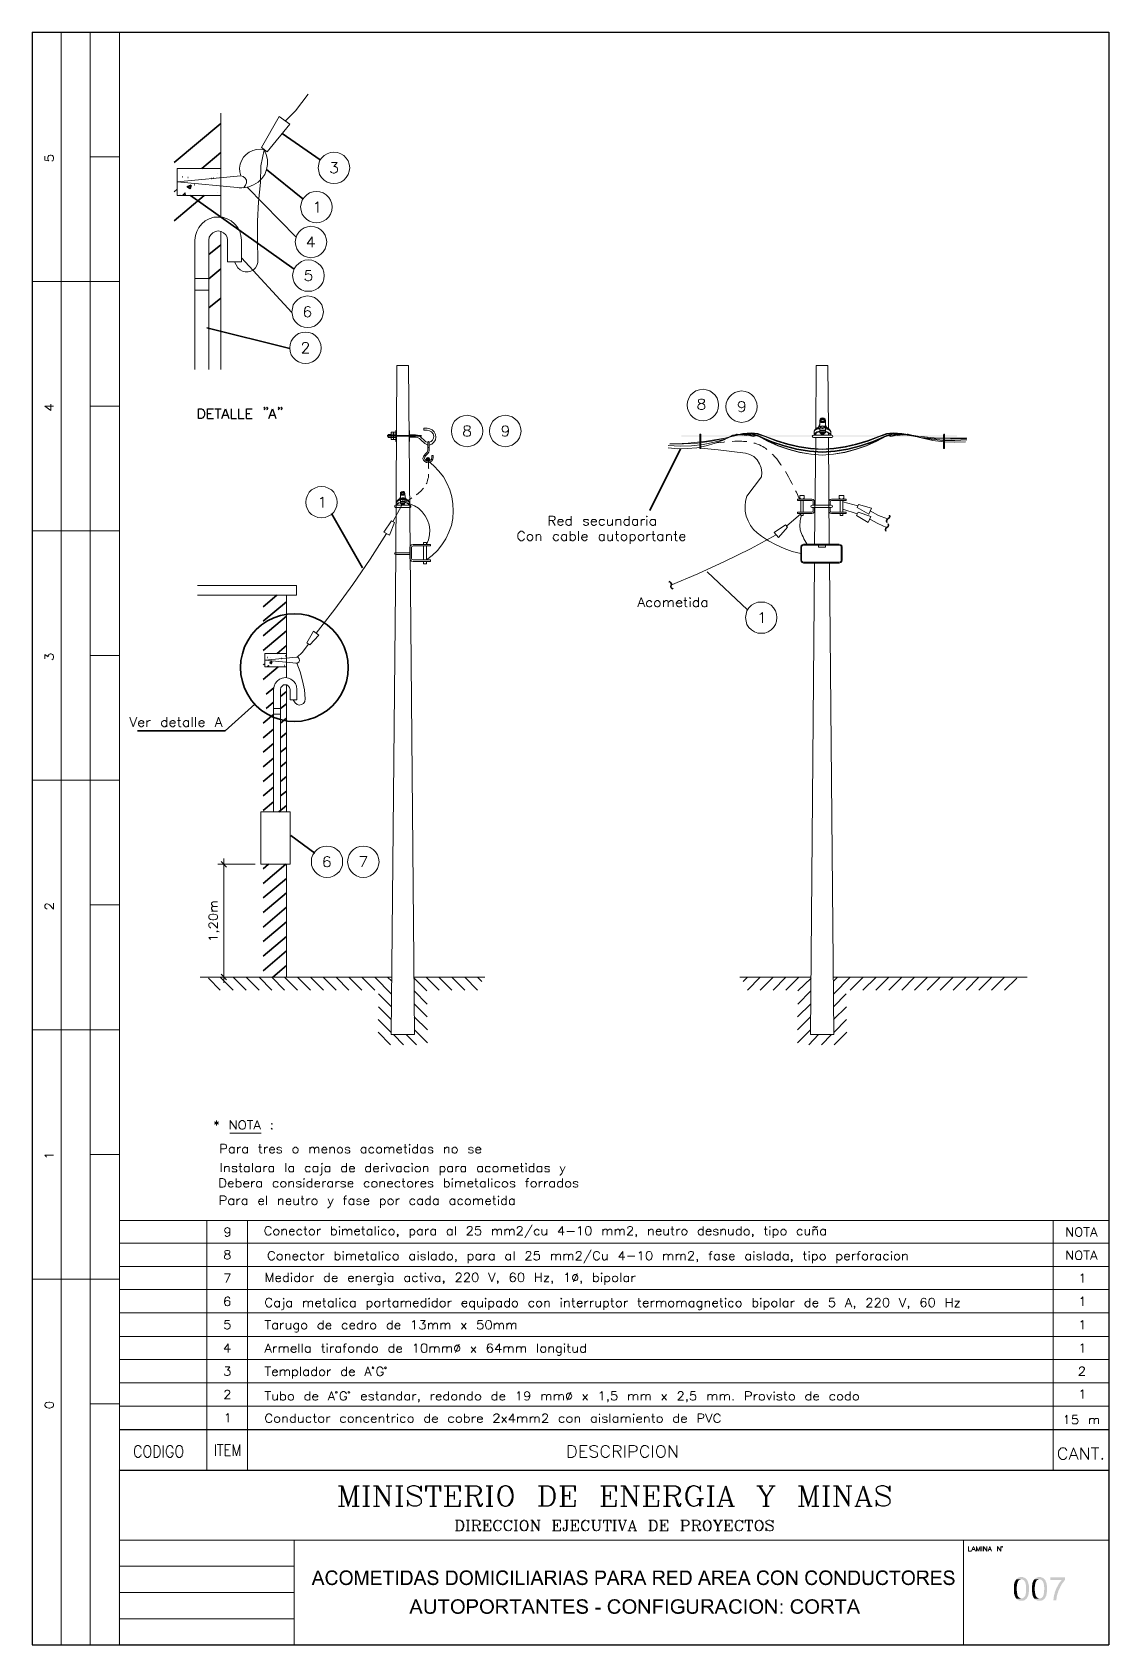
# Paper-space layout 'DGE_BT_007' of a CAD drawing. Header units: millimetres. Extents: x 8 to 202, y 3 to 294.
import ezdxf

# ---------------------------------------------------------------- set-up
doc = ezdxf.new("R2010")
doc.units = ezdxf.units.MM
for name, color, linetype, lineweight in [('DGE_CONTORNOS', 7, 'Continuous', 0), ('DGE_DATOS', 7, 'Continuous', 0), ('DGE_RELLENO', 7, 'Continuous', 0)]:
    doc.layers.add(name, color=color, linetype=linetype, lineweight=lineweight)

# ---------------------------------------------------------------- blocks, each defined once
blk = doc.blocks.new('DGE_BT_007')
at = {"layer": 'DGE_RELLENO', "true_color": 0x000000}
for points in [[(72.1783, 221.1354), (72.2207, 221.1354), (72.1783, 221.3047)], [(72.2207, 221.1354), (72.1783, 221.3047), (72.2207, 221.3047)], [(72.2207, 221.1354), (72.1783, 221.1354), (72.2207, 221.0083)], [(72.1783, 221.1354), (72.2207, 221.0083), (72.1783, 221.0083)], [(72.3053, 221.1354), (72.3477, 221.1354), (72.3053, 221.3047)], [(72.3477, 221.1354), (72.3053, 221.3047), (72.3477, 221.3047)], [(72.3477, 221.1354), (72.3053, 221.1354), (72.3477, 221.0083)], [(72.3053, 221.1354), (72.3477, 221.0083), (72.3053, 221.0083)], [(72.4323, 221.1354), (72.4747, 221.1354), (72.4323, 221.3047)], [(72.4747, 221.1354), (72.4323, 221.3047), (72.4747, 221.3047)], [(72.4747, 221.1354), (72.4323, 221.1354), (72.4747, 221.0083)], [(72.4323, 221.1354), (72.4747, 221.0083), (72.4323, 221.0083)], [(148.5053, 221.093), (148.5053, 221.1777), (124.8833, 221.093)], [(148.5053, 221.1777), (124.8833, 221.093), (124.8833, 221.1777)], [(152.2307, 221.1777), (152.2307, 221.093), (174.625, 221.1777)], [(152.2307, 221.093), (174.625, 221.1777), (174.625, 221.093)], [(78.867, 217.156), (78.8247, 216.9444), (79.2057, 216.9444)], [(78.8247, 216.9444), (78.867, 216.7327), (79.2057, 216.9444)], [(79.0363, 217.283), (78.867, 217.156), (79.2057, 216.9444)], [(78.867, 216.7327), (79.0363, 216.6057), (79.2057, 216.9444)], [(79.2057, 217.3254), (79.0363, 217.283), (79.2057, 216.9444)], [(79.0363, 216.6057), (79.2057, 216.5634), (79.2057, 216.9444)], [(79.4173, 217.283), (79.2057, 217.3254), (79.2057, 216.9444)], [(79.5443, 217.156), (79.4173, 217.283), (79.2057, 216.9444)], [(79.5867, 216.9444), (79.5443, 217.156), (79.2057, 216.9444)], [(79.2057, 216.5634), (79.4173, 216.6057), (79.2057, 216.9444)], [(79.4173, 216.6057), (79.5443, 216.7327), (79.2057, 216.9444)], [(79.5443, 216.7327), (79.5867, 216.9444), (79.2057, 216.9444)], [(23.4527, 34.8263), (23.7067, 34.5723), (201.9723, 34.8263)], [(23.4527, 3.2456), (23.7067, 34.5723), (23.4527, 34.8263)], [(23.7067, 3.3726), (23.4527, 3.2456), (23.7067, 34.5723)], [(23.7067, 34.5723), (201.9723, 34.8263), (201.8453, 34.5723)], [(201.9723, 34.8263), (201.8453, 34.5723), (201.9723, 34.6993)], [(201.9723, 34.6993), (201.8453, 34.5723), (201.9723, 3.2456)], [(201.8453, 34.5723), (201.9723, 3.2456), (201.8453, 3.3726)], [(59.563, 16.623), (59.2243, 16.623), (58.2507, 13.9983), (58.6317, 13.9983), (58.8857, 14.8026), (59.944, 14.8026), (58.9703, 15.0989), (59.2667, 15.8609), (59.2667, 15.9456), (59.309, 16.0303), (59.309, 16.0726), (59.3513, 16.1573), (59.3513, 16.2419), (59.3937, 16.2843), (59.3937, 16.3689)], [(59.563, 16.623), (59.3937, 16.3689), (59.3937, 16.3266), (59.436, 16.2419), (59.436, 16.1996), (59.4783, 16.115), (59.4783, 16.0726), (59.5207, 15.988), (59.5207, 15.9033), (59.563, 15.8186), (59.817, 15.0989), (58.9703, 15.0989), (59.944, 14.8026), (60.198, 13.9983), (60.579, 13.9983)], [(61.9337, 16.6653), (61.6373, 16.6653), (61.595, 16.623), (61.5103, 16.623), (61.468, 16.5806), (61.3833, 16.5806), (61.341, 16.5383), (61.2563, 16.4959), (61.214, 16.4536), (61.1717, 16.4113), (61.1293, 16.3689), (61.087, 16.3266), (61.0447, 16.2419), (61.0023, 16.1996), (60.96, 16.115), (60.9177, 16.0726), (60.8753, 15.988), (60.8753, 15.9456), (60.833, 15.8609), (60.833, 15.7763), (60.7907, 15.7339), (60.7907, 15.5646), (60.7483, 15.5223), (60.7483, 15.2259), (60.7907, 15.1413), (60.7907, 14.9296), (60.833, 14.8449), (60.833, 14.7603), (60.8753, 14.7179), (60.8753, 14.6333), (60.9177, 14.6333), (60.9177, 14.5909), (60.96, 14.5063), (61.0023, 14.464), (61.0447, 14.3793), (61.087, 14.3369), (61.1293, 14.2946), (61.1717, 14.2099), (61.214, 14.1676), (61.2987, 14.1676), (61.341, 14.1253), (61.3833, 14.0829), (61.4257, 14.0406), (61.5103, 14.0406), (61.5527, 13.9983), (61.7643, 13.9983), (61.849, 13.956), (62.0183, 13.956), (62.103, 13.9983), (62.23, 13.9983), (62.3147, 14.0406), (62.357, 14.0406), (62.4417, 14.0829), (62.484, 14.1253), (62.5263, 14.1676), (62.611, 14.2099), (61.8913, 14.2523), (61.8067, 14.2946), (61.6797, 14.2946), (61.595, 14.3369), (61.5527, 14.3793), (61.468, 14.3793), (61.4257, 14.4216), (61.3833, 14.464), (61.341, 14.5063), (61.2987, 14.5909), (61.2563, 14.6333), (61.214, 14.6756), (61.214, 14.7603), (61.1717, 14.7603), (61.1717, 14.8873), (61.1293, 14.972), (61.1293, 15.1836), (61.087, 15.2683), (61.087, 15.4376), (61.1293, 15.4799), (61.1293, 15.7339), (61.1717, 15.7763), (61.1717, 15.8609), (61.214, 15.9033), (61.214, 15.988), (61.2563, 16.0303), (61.2987, 16.115), (61.341, 16.1573), (61.3833, 16.1996), (61.468, 16.2419), (61.5103, 16.2843), (61.595, 16.3266), (61.6373, 16.3266), (61.722, 16.3689), (61.9337, 16.3689), (62.6533, 16.4113), (62.611, 16.4536), (62.5687, 16.4959), (62.5263, 16.4959), (62.484, 16.5383), (62.3993, 16.5806), (62.357, 16.623), (62.2723, 16.623), (62.23, 16.6653), (62.0183, 16.6653)], [(62.6533, 14.9296), (62.6533, 14.9296), (62.611, 14.8449), (62.611, 14.7603), (62.5687, 14.7179), (62.5263, 14.6333), (62.484, 14.5909), (62.484, 14.5486), (62.4417, 14.464), (62.357, 14.4216), (62.3147, 14.3793), (62.23, 14.3369), (62.1877, 14.3369), (62.103, 14.2946), (62.0607, 14.2946), (61.976, 14.2523), (61.8913, 14.2523), (62.611, 14.2099), (62.6957, 14.2946), (62.738, 14.3369), (62.7803, 14.3793), (62.7803, 14.4216), (62.8227, 14.5063), (62.865, 14.5486), (62.9073, 14.6333), (62.9073, 14.7179), (62.9497, 14.7603), (62.9497, 14.8449)], [(62.6533, 16.4113), (61.9337, 16.3689), (62.1877, 16.3689), (62.23, 16.3266), (62.3147, 16.2843), (62.357, 16.2419), (62.3993, 16.1996), (62.4417, 16.1573), (62.484, 16.115), (62.5263, 16.0726), (62.5263, 15.988), (62.5687, 15.9033), (62.611, 15.8609), (62.9073, 15.9033), (62.9073, 16.0303), (62.865, 16.115), (62.8227, 16.1573), (62.7803, 16.2419), (62.738, 16.2843), (62.6957, 16.3266)], [(63.7117, 16.4113), (63.6693, 16.3689), (63.5847, 16.3266), (63.5847, 16.2843), (63.5423, 16.2419), (63.5, 16.1996), (63.4577, 16.1573), (63.4577, 16.0726), (63.4153, 16.0303), (63.373, 15.9456), (63.373, 15.9033), (63.3307, 15.8186), (63.3307, 15.7763), (63.2883, 15.6916), (63.2883, 14.972), (63.3307, 14.9296), (63.3307, 14.8449), (63.373, 14.7603), (63.373, 14.7179), (63.4153, 14.6333), (63.4577, 14.5486), (63.5, 14.5063), (63.5423, 14.4216), (63.5847, 14.3793), (63.627, 14.3369), (63.6693, 14.2946), (63.7117, 14.2523), (63.7963, 14.2099), (63.8387, 14.1676), (63.881, 14.1253), (63.9233, 14.0829), (64.008, 14.0829), (64.0503, 14.0406), (64.135, 14.0406), (64.1773, 13.9983), (64.3043, 13.9983), (64.389, 13.956), (64.4737, 13.956), (64.5583, 13.956), (64.6007, 13.9983), (64.77, 13.9983), (64.8123, 14.0406), (64.897, 14.0406), (64.9393, 14.0829), (65.024, 14.0829), (65.0663, 14.1253), (65.151, 14.1676), (65.1933, 14.2099), (65.2357, 14.2523), (64.4737, 14.2523), (64.389, 14.2523), (64.3043, 14.2946), (64.1773, 14.2946), (64.135, 14.3369), (64.0503, 14.3793), (64.008, 14.4216), (63.9657, 14.464), (63.9233, 14.5063), (63.8387, 14.5486), (63.7963, 14.5909), (63.754, 14.6756), (63.754, 14.7179), (63.7117, 14.7603), (63.6693, 14.8449), (63.6693, 14.9296), (63.627, 14.972), (63.627, 15.6916), (63.6693, 15.7763), (63.6693, 15.8186), (63.7117, 15.9033), (63.7117, 15.9456), (63.754, 15.988), (63.7963, 16.0303), (63.8387, 16.115), (63.881, 16.1573), (63.9233, 16.1573), (63.9657, 16.1996), (64.008, 16.2419), (64.0927, 16.2843), (64.135, 16.3266), (64.1773, 16.3266), (64.262, 16.3689), (64.4737, 16.3689)], [(64.4737, 16.7076), (64.4737, 16.7076), (64.389, 16.6653), (64.1773, 16.6653), (64.0927, 16.623), (64.0503, 16.623), (63.9657, 16.5806), (63.9233, 16.5806), (63.881, 16.5383), (63.7963, 16.4959), (63.754, 16.4536), (63.7117, 16.4113), (64.4737, 16.3689), (64.7277, 16.3689), (64.8123, 16.3266), (64.8547, 16.2843), (64.897, 16.2419), (64.9393, 16.2419), (65.024, 16.1996), (65.0663, 16.115), (65.1087, 16.0726), (65.151, 16.0303), (65.1933, 15.9456), (65.1933, 15.9033), (65.2357, 15.8186), (65.2357, 15.7763), (65.278, 15.6916), (65.278, 15.6493), (65.3203, 15.5646), (65.3203, 15.0989), (65.278, 15.0143), (65.278, 14.8873), (65.2357, 14.8026), (65.1933, 14.7603), (65.1933, 14.7179), (65.151, 14.6333), (65.1087, 14.5909), (65.0663, 14.5486), (65.024, 14.5063), (64.9817, 14.4216), (64.897, 14.4216), (64.8547, 14.3793), (64.8123, 14.3369), (64.7277, 14.2946), (64.6007, 14.2946), (64.516, 14.2523), (64.4737, 14.2523), (65.2357, 14.2523), (65.3203, 14.3369), (65.3627, 14.3793), (65.405, 14.4216), (65.4473, 14.464), (65.4473, 14.5486), (65.4897, 14.5909), (65.4897, 14.6333), (65.532, 14.6756), (65.5743, 14.7603), (65.5743, 14.8026), (65.6167, 14.8873), (65.6167, 15.0143), (65.659, 15.0989), (65.659, 15.5646), (65.6167, 15.6493), (65.6167, 15.7763), (65.5743, 15.8186), (65.5743, 15.9033), (65.532, 15.988), (65.532, 16.0303), (65.4897, 16.0303), (65.4897, 16.115), (65.4473, 16.1573), (65.405, 16.2419), (65.3627, 16.2843), (65.3203, 16.3266), (65.2357, 16.3689), (65.1933, 16.4536), (65.151, 16.4959), (65.1087, 16.4959), (65.0663, 16.5383), (64.9817, 16.5806), (64.9393, 16.5806), (64.8547, 16.623), (64.8123, 16.623), (64.7277, 16.6653), (64.5583, 16.6653)], [(66.548, 16.623), (66.0823, 16.623), (66.0823, 13.9983), (66.3787, 13.9983), (66.3787, 16.2419)], [(66.548, 16.623), (66.3787, 16.2419), (67.0983, 13.9983), (67.2677, 14.3793), (67.2677, 14.464), (67.2253, 14.5486), (67.2253, 14.6333), (67.183, 14.6756), (67.1407, 14.8026)], [(68.453, 16.623), (67.9873, 16.623), (67.3947, 14.8026), (67.3947, 14.7179), (67.3523, 14.6333), (67.31, 14.5909), (67.31, 14.464), (67.2677, 14.3793), (67.0983, 13.9983), (67.3947, 13.9983), (68.1143, 16.1996)], [(68.453, 16.623), (68.1143, 16.1996), (68.1143, 13.9983), (68.453, 13.9983)], [(70.7813, 16.623), (69.0033, 16.623), (69.0033, 13.9983), (70.866, 13.9983), (70.866, 14.3369), (69.2997, 14.3369), (69.2997, 15.2259), (70.6967, 15.2259), (70.6967, 15.5223), (69.2997, 15.5223), (69.2997, 16.3266), (70.7813, 16.3266)], [(73.1097, 16.623), (71.12, 16.623), (71.12, 16.3266), (71.9243, 16.3266), (71.9243, 13.9983), (72.263, 13.9983), (72.263, 16.3266), (73.1097, 16.3266)], [(73.4907, 16.623), (73.8293, 16.623), (73.8293, 13.9983), (73.4907, 13.9983), (73.4907, 16.623)], [(75.2687, 16.623), (74.3797, 16.623), (74.3797, 13.9983), (75.3533, 13.9983), (75.438, 14.0406), (75.6497, 14.0406), (75.692, 14.0829), (75.819, 14.0829), (75.8613, 14.1253), (75.946, 14.1676), (75.9883, 14.2099), (76.0307, 14.2099), (76.073, 14.2523), (76.1153, 14.2946), (74.7183, 14.3369), (74.7183, 16.3266), (75.2687, 16.3266), (76.1153, 16.3689), (76.073, 16.4113), (76.0307, 16.4536), (75.946, 16.4959), (75.9037, 16.5383), (75.819, 16.5383), (75.7767, 16.5806), (75.692, 16.623), (75.3533, 16.623)], [(76.1153, 16.3689), (75.2687, 16.3266), (75.565, 16.3266), (75.6497, 16.2843), (75.692, 16.2843), (75.7343, 16.2419), (75.819, 16.1996), (75.8613, 16.1573), (75.9037, 16.115), (75.946, 16.0303), (75.9883, 15.988), (76.0307, 15.9456), (76.0307, 15.8609), (76.073, 15.8186), (76.073, 15.6916), (76.1153, 15.607), (76.1153, 15.0566), (76.073, 14.972), (76.073, 14.8449), (76.0307, 14.8026), (76.0307, 14.7603), (75.9883, 14.6756), (75.946, 14.6333), (75.9037, 14.5486), (75.8613, 14.5063), (75.819, 14.464), (75.7767, 14.4216), (75.7343, 14.4216), (75.6497, 14.3793), (75.6073, 14.3793), (75.565, 14.3369), (74.7183, 14.3369), (76.1153, 14.2946), (76.1577, 14.3793), (76.2423, 14.4216), (76.2423, 14.464), (76.2847, 14.5486), (76.327, 14.5909), (76.327, 14.6756), (76.3693, 14.7179), (76.4117, 14.8026), (76.4117, 14.972), (76.454, 15.0566), (76.454, 15.6493), (76.4117, 15.6916), (76.4117, 15.8186), (76.3693, 15.9033), (76.3693, 15.988), (76.327, 16.0303), (76.327, 16.0726), (76.2847, 16.1573), (76.2423, 16.1996), (76.2, 16.2419), (76.1577, 16.3266)], [(77.9357, 16.623), (77.597, 16.623), (76.6233, 13.9983), (77.0043, 13.9983), (77.2583, 14.8026), (78.3167, 14.8026), (77.343, 15.0989), (77.6393, 15.8609), (77.6393, 15.9456), (77.6817, 16.0303), (77.6817, 16.0726), (77.724, 16.1573), (77.724, 16.2419), (77.7663, 16.2843), (77.7663, 16.3689)], [(77.9357, 16.623), (77.7663, 16.3689), (77.7663, 16.3266), (77.8087, 16.2419), (77.8087, 16.1996), (77.851, 16.115), (77.851, 16.0726), (77.8933, 15.988), (77.8933, 15.9033), (77.9357, 15.8186), (78.1897, 15.0989), (77.343, 15.0989), (78.3167, 14.8026), (78.613, 13.9983), (78.9517, 13.9983)], [(79.4173, 14.8873), (79.121, 14.8449), (79.121, 14.7179), (79.1633, 14.6333), (79.1633, 14.5909), (79.2057, 14.5063), (79.2057, 14.464), (79.248, 14.3793), (79.2903, 14.3369), (79.3327, 14.2946), (80.1793, 14.2946), (79.9677, 14.2946), (79.9253, 14.3369), (79.8407, 14.3369), (79.7983, 14.3793), (79.756, 14.3793), (79.6713, 14.4216), (79.629, 14.464), (79.5867, 14.5063), (79.5443, 14.5486), (79.502, 14.5909), (79.502, 14.6756), (79.4597, 14.7179), (79.4597, 14.8026)], [(80.0947, 16.6653), (79.8407, 16.6653), (79.756, 16.623), (79.7137, 16.623), (79.629, 16.5806), (79.5867, 16.5806), (79.502, 16.5383), (79.4597, 16.4959), (79.4173, 16.4536), (79.375, 16.4113), (79.3327, 16.3266), (79.2903, 16.3266), (79.2903, 16.2419), (79.248, 16.1573), (79.248, 16.115), (79.2057, 16.0303), (79.2057, 15.9033), (79.248, 15.8186), (79.248, 15.7763), (79.2903, 15.6916), (79.2903, 15.6493), (79.3327, 15.607), (79.3327, 15.5646), (79.375, 15.5223), (79.4597, 15.4799), (79.502, 15.4376), (79.5867, 15.3953), (79.629, 15.3529), (79.6713, 15.3529), (79.756, 15.3106), (79.7983, 15.3106), (79.883, 15.2683), (79.9677, 15.2683), (80.0523, 15.2259), (80.0947, 15.2259), (80.2217, 15.1836), (80.3063, 15.1836), (80.3487, 15.1413), (80.4333, 15.1413), (80.4757, 15.0989), (80.5603, 15.0566), (80.645, 15.0143), (80.6873, 14.972), (80.7297, 14.9296), (80.772, 14.8873), (80.772, 14.5486), (80.7297, 14.5063), (80.6873, 14.464), (80.645, 14.4216), (80.5603, 14.3793), (80.518, 14.3369), (80.4333, 14.3369), (80.391, 14.2946), (79.3327, 14.2946), (79.375, 14.2523), (79.4173, 14.1676), (79.502, 14.1253), (79.5443, 14.1253), (79.629, 14.0829), (79.7137, 14.0406), (79.756, 14.0406), (79.8407, 13.9983), (80.01, 13.9983), (80.0947, 13.956), (80.1793, 13.956), (80.264, 13.956), (80.3487, 13.9983), (80.4757, 13.9983), (80.5603, 14.0406), (80.6027, 14.0406), (80.645, 14.0829), (80.6873, 14.0829), (80.7297, 14.1253), (80.8143, 14.1676), (80.8567, 14.2099), (80.899, 14.2523), (80.9413, 14.2946), (80.9837, 14.3793), (81.026, 14.4216), (81.0683, 14.464), (81.0683, 14.5486), (81.1107, 14.6333), (81.1107, 14.8873), (81.0683, 14.9296), (81.0683, 15.0143), (81.026, 15.0566), (80.9837, 15.1413), (80.9837, 15.1836), (80.899, 15.2259), (80.8567, 15.2683), (80.8143, 15.3106), (80.7297, 15.3529), (80.6873, 15.3953), (80.645, 15.4376), (80.5603, 15.4376), (80.518, 15.4799), (80.391, 15.4799), (80.3063, 15.5223), (80.2217, 15.5646), (80.0523, 15.5646), (79.9677, 15.607), (79.883, 15.6493), (79.7983, 15.6493), (79.756, 15.6916), (79.7137, 15.6916), (79.6713, 15.7339), (79.629, 15.7339), (79.5867, 15.7763), (79.5443, 15.8609), (79.5443, 16.115), (79.5867, 16.1573), (79.629, 16.1996), (79.6713, 16.2843), (79.7137, 16.2843), (79.756, 16.3266), (79.7983, 16.3266), (79.883, 16.3689), (80.8567, 16.3689), (80.8143, 16.4536), (80.772, 16.4959), (80.7297, 16.5383), (80.645, 16.5806), (80.5603, 16.5806), (80.518, 16.623), (80.4333, 16.623), (80.391, 16.6653), (80.1793, 16.6653)], [(80.8567, 16.3689), (80.0947, 16.3689), (80.3063, 16.3689), (80.391, 16.3266), (80.4333, 16.3266), (80.4757, 16.2843), (80.5603, 16.2419), (80.6027, 16.1996), (80.645, 16.1573), (80.645, 16.115), (80.6873, 16.0303), (80.6873, 15.9456), (80.7297, 15.8609), (81.026, 15.9033), (81.026, 16.0726), (80.9837, 16.115), (80.9837, 16.1996), (80.9413, 16.2419), (80.899, 16.3266)], [(83.3967, 16.623), (82.5077, 16.623), (82.5077, 13.9983), (83.4813, 13.9983), (83.566, 14.0406), (83.7777, 14.0406), (83.82, 14.0829), (83.947, 14.0829), (83.9893, 14.1253), (84.074, 14.1676), (84.1163, 14.2099), (84.1587, 14.2099), (84.201, 14.2523), (84.2433, 14.2946), (82.8463, 14.3369), (82.8463, 16.3266), (83.3967, 16.3266), (84.2433, 16.3689), (84.201, 16.4113), (84.1587, 16.4536), (84.074, 16.4959), (84.0317, 16.5383), (83.947, 16.5383), (83.9047, 16.5806), (83.82, 16.623), (83.4813, 16.623)], [(84.2433, 16.3689), (83.3967, 16.3266), (83.693, 16.3266), (83.7777, 16.2843), (83.82, 16.2843), (83.8623, 16.2419), (83.947, 16.1996), (83.9893, 16.1573), (84.0317, 16.115), (84.074, 16.0303), (84.1163, 15.988), (84.1587, 15.9456), (84.1587, 15.8609), (84.201, 15.8186), (84.201, 15.6916), (84.2433, 15.607), (84.2433, 15.0566), (84.201, 14.972), (84.201, 14.8449), (84.1587, 14.8026), (84.1587, 14.7603), (84.1163, 14.6756), (84.074, 14.6333), (84.0317, 14.5486), (83.9893, 14.5063), (83.947, 14.464), (83.9047, 14.4216), (83.8623, 14.4216), (83.7777, 14.3793), (83.7353, 14.3793), (83.693, 14.3369), (82.8463, 14.3369), (84.2433, 14.2946), (84.2857, 14.3793), (84.328, 14.4216), (84.3703, 14.464), (84.4127, 14.5486), (84.455, 14.5909), (84.455, 14.6756), (84.4973, 14.7179), (84.4973, 14.8026), (84.5397, 14.8449), (84.5397, 14.972), (84.582, 15.0566), (84.582, 15.6493), (84.5397, 15.6916), (84.5397, 15.8186), (84.4973, 15.9033), (84.4973, 15.988), (84.455, 16.0303), (84.455, 16.0726), (84.4127, 16.1573), (84.3703, 16.1996), (84.328, 16.2419), (84.2857, 16.3266)], [(85.3863, 16.4113), (85.3017, 16.3689), (85.2593, 16.3266), (85.2593, 16.2843), (85.217, 16.2419), (85.1747, 16.1996), (85.1323, 16.1573), (85.09, 16.0726), (85.09, 16.0303), (85.0477, 15.9456), (85.0477, 15.9033), (85.0053, 15.8186), (85.0053, 15.7763), (84.963, 15.6916), (84.963, 15.4799), (84.9207, 15.3953), (84.9207, 15.1836), (84.963, 15.1413), (84.963, 14.972), (85.0053, 14.9296), (85.0053, 14.7603), (85.0477, 14.7179), (85.09, 14.6333), (85.1323, 14.5486), (85.1747, 14.5063), (85.217, 14.4216), (85.2593, 14.3793), (85.3017, 14.3369), (85.344, 14.2946), (85.3863, 14.2523), (85.4287, 14.2099), (85.5133, 14.1676), (85.5557, 14.1253), (85.598, 14.0829), (85.6403, 14.0829), (85.725, 14.0406), (85.7673, 14.0406), (85.852, 13.9983), (85.979, 13.9983), (86.0637, 13.956), (86.1483, 13.956), (86.233, 13.956), (86.2753, 13.9983), (86.4023, 13.9983), (86.487, 14.0406), (86.5293, 14.0406), (86.614, 14.0829), (86.6563, 14.0829), (86.741, 14.1253), (86.8257, 14.1676), (86.868, 14.2099), (86.9103, 14.2523), (86.0637, 14.2523), (85.979, 14.2946), (85.852, 14.2946), (85.8097, 14.3369), (85.725, 14.3793), (85.6827, 14.4216), (85.6403, 14.464), (85.5557, 14.5063), (85.5133, 14.5486), (85.471, 14.5909), (85.4287, 14.6756), (85.3863, 14.7179), (85.3863, 14.7603), (85.344, 14.8449), (85.344, 14.9296), (85.3017, 14.972), (85.3017, 15.1413), (85.2593, 15.2259), (85.2593, 15.3529), (85.3017, 15.4376), (85.3017, 15.6916), (85.344, 15.7763), (85.344, 15.8186), (85.3863, 15.9033), (85.3863, 15.9456), (85.4287, 15.988), (85.471, 16.0303), (85.5133, 16.115), (85.5133, 16.1573), (85.5557, 16.1573), (85.6403, 16.1996), (85.6827, 16.2419), (85.725, 16.2843), (85.8097, 16.3266), (85.852, 16.3266), (85.9367, 16.3689), (86.1483, 16.3689)], [(86.1483, 16.7076), (86.106, 16.7076), (86.0637, 16.6653), (85.852, 16.6653), (85.7673, 16.623), (85.725, 16.623), (85.6403, 16.5806), (85.598, 16.5806), (85.5133, 16.5383), (85.471, 16.4959), (85.4287, 16.4536), (85.3863, 16.4113), (86.1483, 16.3689), (86.4023, 16.3689), (86.4447, 16.3266), (86.5293, 16.2843), (86.5717, 16.2419), (86.614, 16.2419), (86.6987, 16.1996), (86.741, 16.115), (86.7833, 16.0726), (86.8257, 16.0303), (86.868, 15.9456), (86.868, 15.9033), (86.9103, 15.8186), (86.9103, 15.7763), (86.9527, 15.6916), (86.9527, 15.5646), (86.995, 15.4799), (86.995, 15.1836), (86.9527, 15.0989), (86.9527, 14.972), (86.9103, 14.8873), (86.9103, 14.8026), (86.868, 14.7603), (86.868, 14.7179), (86.8257, 14.6333), (86.7833, 14.5909), (86.741, 14.5486), (86.6987, 14.5063), (86.614, 14.4216), (86.5717, 14.4216), (86.5293, 14.3793), (86.4447, 14.3369), (86.4023, 14.2946), (86.2753, 14.2946), (86.1907, 14.2523), (86.1483, 14.2523), (86.9103, 14.2523), (86.9527, 14.3369), (86.995, 14.3793), (87.0373, 14.4216), (87.0797, 14.464), (87.122, 14.5486), (87.1643, 14.5909), (87.1643, 14.6333), (87.2067, 14.6756), (87.2067, 14.7603), (87.249, 14.8026), (87.249, 14.8873), (87.2913, 14.972), (87.2913, 15.0989), (87.3337, 15.1836), (87.3337, 15.4799), (87.2913, 15.5646), (87.2913, 15.6916), (87.249, 15.7763), (87.249, 15.9033), (87.2067, 15.988), (87.1643, 16.0303), (87.122, 16.115), (87.0797, 16.1573), (87.0797, 16.2419), (86.995, 16.2843), (86.9527, 16.3266), (86.9103, 16.3689), (86.868, 16.4536), (86.8257, 16.4959), (86.741, 16.4959), (86.741, 16.5383), (86.6563, 16.5806), (86.614, 16.5806), (86.5293, 16.623), (86.487, 16.623), (86.4023, 16.6653), (86.1907, 16.6653)], [(88.2227, 16.623), (87.757, 16.623), (87.757, 13.9983), (88.0533, 13.9983), (88.0533, 16.2419)], [(88.2227, 16.623), (88.0533, 16.2419), (88.773, 13.9983), (88.9423, 14.3793), (88.9423, 14.4216), (88.9, 14.464), (88.9, 14.5486), (88.8577, 14.6333), (88.8577, 14.6756), (88.8153, 14.8026)], [(90.1277, 16.623), (89.662, 16.623), (89.0693, 14.8026), (89.027, 14.7179), (89.027, 14.6333), (88.9847, 14.5909), (88.9847, 14.5063), (88.9423, 14.464), (88.9423, 14.3793), (88.773, 13.9983), (89.0693, 13.9983), (89.789, 16.1996)], [(90.1277, 16.623), (89.789, 16.1996), (89.789, 13.9983), (90.1277, 13.9983)], [(90.7203, 16.623), (91.0167, 16.623), (91.0167, 13.9983), (90.7203, 13.9983), (90.7203, 16.623)], [(92.71, 16.6653), (92.4137, 16.6653), (92.329, 16.623), (92.2867, 16.623), (92.202, 16.5806), (92.1597, 16.5806), (92.075, 16.5383), (92.0327, 16.4959), (91.9903, 16.4536), (91.9057, 16.4113), (91.8633, 16.3689), (91.821, 16.3266), (91.7787, 16.2419), (91.7363, 16.1996), (91.694, 16.115), (91.6517, 16.0726), (91.6517, 15.988), (91.6093, 15.9456), (91.6093, 15.8609), (91.567, 15.7763), (91.567, 15.7339), (91.5247, 15.6493), (91.5247, 15.0566), (91.567, 14.972), (91.567, 14.8449), (91.6093, 14.7603), (91.6093, 14.7179), (91.6517, 14.6333), (91.694, 14.5909), (91.7363, 14.5063), (91.7363, 14.464), (91.7787, 14.3793), (91.821, 14.3369), (91.8633, 14.2946), (91.948, 14.2099), (91.9903, 14.1676), (92.0327, 14.1676), (92.075, 14.1253), (92.1597, 14.0829), (92.202, 14.0406), (92.2443, 14.0406), (92.329, 13.9983), (92.5407, 13.9983), (92.6253, 13.956), (92.71, 13.956), (92.7947, 13.956), (92.8793, 13.9983), (93.0063, 13.9983), (93.0487, 14.0406), (93.1333, 14.0406), (93.1757, 14.0829), (93.2603, 14.1253), (93.3027, 14.1676), (93.345, 14.2099), (93.3873, 14.2099), (92.6677, 14.2523), (92.6253, 14.2523), (92.5407, 14.2946), (92.4137, 14.2946), (92.3713, 14.3369), (92.2867, 14.3793), (92.2443, 14.3793), (92.202, 14.4216), (92.1597, 14.464), (92.1173, 14.5063), (92.0327, 14.5909), (92.0327, 14.6333), (91.9903, 14.6756), (91.948, 14.7603), (91.948, 14.8449), (91.9057, 14.8873), (91.9057, 14.972), (91.8633, 15.0566), (91.8633, 15.5646), (91.9057, 15.6493), (91.9057, 15.7763), (91.948, 15.8609), (91.948, 15.9033), (91.9903, 15.988), (92.0327, 16.0303), (92.075, 16.115), (92.1173, 16.1573), (92.1597, 16.1996), (92.202, 16.2419), (92.2443, 16.2419), (92.2867, 16.2843), (92.329, 16.3266), (92.4137, 16.3266), (92.456, 16.3689), (92.71, 16.3689), (93.4297, 16.4113), (93.3873, 16.4536), (93.345, 16.4959), (93.3027, 16.4959), (93.218, 16.5383), (93.1757, 16.5806), (93.091, 16.623), (93.0487, 16.623), (92.964, 16.6653), (92.7523, 16.6653)], [(93.3873, 14.9296), (93.3873, 14.8449), (93.345, 14.7603), (93.3027, 14.7179), (93.3027, 14.6333), (93.2603, 14.5909), (93.218, 14.5486), (93.1757, 14.464), (93.1333, 14.4216), (93.091, 14.4216), (93.0487, 14.3793), (93.0063, 14.3369), (92.9217, 14.3369), (92.8793, 14.2946), (92.7947, 14.2946), (92.7523, 14.2523), (92.6677, 14.2523), (93.3873, 14.2099), (93.4297, 14.2946), (93.472, 14.3369), (93.5143, 14.3793), (93.5567, 14.4216), (93.599, 14.5063), (93.6413, 14.5486), (93.6413, 14.6333), (93.6837, 14.7179), (93.6837, 14.7603), (93.726, 14.8449)], [(93.4297, 16.4113), (92.71, 16.3689), (92.9217, 16.3689), (93.0063, 16.3266), (93.0487, 16.2843), (93.091, 16.2419), (93.1333, 16.1996), (93.1757, 16.1573), (93.218, 16.115), (93.2603, 16.0726), (93.3027, 15.988), (93.345, 15.9033), (93.345, 15.8609), (93.6837, 15.9033), (93.6837, 15.9456), (93.6413, 16.0303), (93.599, 16.115), (93.599, 16.1573), (93.5567, 16.2419), (93.5143, 16.2843), (93.472, 16.3266)], [(94.1917, 16.623), (94.5303, 16.623), (94.5303, 13.9983), (94.1917, 13.9983), (94.1917, 16.623)], [(95.4193, 16.623), (95.0807, 16.623), (95.0807, 13.9983), (96.647, 13.9983), (96.647, 14.3369), (95.4193, 14.3369)], [(97.0703, 16.623), (97.409, 16.623), (97.409, 13.9983), (97.0703, 13.9983), (97.0703, 16.623)], [(99.06, 16.623), (98.679, 16.623), (97.7053, 13.9983), (98.0863, 13.9983), (98.3403, 14.8026), (99.3987, 14.8026), (98.425, 15.0989), (98.7213, 15.8609), (98.7637, 15.9456), (98.7637, 16.0303), (98.806, 16.0726), (98.806, 16.2419), (98.8483, 16.2843), (98.8483, 16.3689)], [(99.06, 16.623), (98.8483, 16.3689), (98.8483, 16.3266), (98.8907, 16.2419), (98.8907, 16.1996), (98.933, 16.115), (98.933, 16.0726), (98.9753, 15.988), (99.0177, 15.9033), (99.0177, 15.8186), (99.2717, 15.0989), (98.425, 15.0989), (99.3987, 14.8026), (99.695, 13.9983), (100.076, 13.9983)], [(101.4307, 16.623), (100.33, 16.623), (100.33, 13.9983), (100.6687, 13.9983), (100.6687, 15.1836), (101.0497, 15.1836), (101.6, 15.2259), (101.727, 15.2259), (101.8117, 15.2683), (101.8963, 15.2683), (101.9387, 15.3106), (102.0233, 15.3529), (102.0657, 15.3529), (102.108, 15.3953), (102.1503, 15.4376), (102.1503, 15.4799), (100.6687, 15.4799), (100.6687, 16.3689), (101.4307, 16.3689), (102.1503, 16.4113), (102.108, 16.4536), (102.0657, 16.4959), (101.981, 16.5383), (101.9387, 16.5806), (101.854, 16.5806), (101.8117, 16.623), (101.5153, 16.623)], [(102.1503, 16.4113), (101.4307, 16.3689), (101.473, 16.3689), (101.5577, 16.3266), (101.6847, 16.3266), (101.7693, 16.2843), (101.8117, 16.2843), (101.854, 16.2419), (101.8963, 16.1996), (101.9387, 16.115), (101.9387, 16.0726), (101.981, 15.988), (101.981, 15.8186), (101.9387, 15.7763), (101.8963, 15.6916), (101.8963, 15.6493), (101.854, 15.607), (101.7693, 15.5646), (101.727, 15.5223), (101.6423, 15.5223), (101.6, 15.4799), (100.6687, 15.4799), (102.1503, 15.4799), (102.1927, 15.5223), (102.235, 15.5646), (102.2773, 15.6493), (102.2773, 15.6916), (102.3197, 15.7763), (102.3197, 16.0726), (102.2773, 16.115), (102.2773, 16.1996), (102.235, 16.2419), (102.235, 16.3266), (102.1927, 16.3689)], [(101.6, 15.2259), (101.0497, 15.1836), (101.2613, 15.1836), (101.3037, 15.1413), (101.3883, 15.0989), (101.4307, 15.0566), (101.473, 14.972), (101.5577, 14.9296), (101.5577, 14.8873), (101.6, 14.8449), (101.6423, 14.7603), (101.6847, 14.7179), (101.727, 14.6333), (101.7693, 14.5486), (102.108, 13.9983), (102.5313, 13.9983), (102.108, 14.7179), (102.0657, 14.7603), (102.0233, 14.8026), (101.981, 14.8873), (101.9387, 14.9296), (101.8963, 14.972), (101.854, 15.0143), (101.8117, 15.0989), (101.7693, 15.1413), (101.6847, 15.1836)], [(102.9123, 16.623), (103.2087, 16.623), (103.2087, 13.9983), (102.9123, 13.9983), (102.9123, 16.623)], [(104.8597, 16.623), (104.4787, 16.623), (103.5473, 13.9983), (103.886, 13.9983), (104.14, 14.8026), (105.1983, 14.8026), (104.267, 15.0989), (104.521, 15.8609), (104.5633, 15.9456), (104.5633, 16.0303), (104.6057, 16.0726), (104.6057, 16.1573), (104.648, 16.2419), (104.648, 16.3689)], [(104.8597, 16.623), (104.648, 16.3689), (104.6903, 16.3266), (104.6903, 16.1996), (104.7327, 16.115), (104.7327, 16.0726), (104.775, 15.988), (104.8173, 15.9033), (104.8173, 15.8186), (105.1137, 15.0989), (104.267, 15.0989), (105.1983, 14.8026), (105.4947, 13.9983), (105.8757, 13.9983)], [(106.3413, 14.8873), (106.0027, 14.8449), (106.0027, 14.8026), (106.045, 14.7179), (106.045, 14.5909), (106.0873, 14.5063), (106.1297, 14.464), (106.172, 14.3793), (106.172, 14.3369), (106.2143, 14.2946), (107.061, 14.2946), (106.8917, 14.2946), (106.807, 14.3369), (106.7223, 14.3369), (106.68, 14.3793), (106.6377, 14.3793), (106.553, 14.4216), (106.5107, 14.464), (106.4683, 14.5063), (106.426, 14.5486), (106.426, 14.5909), (106.3837, 14.6756), (106.3413, 14.7179), (106.3413, 14.8026)], [(106.9763, 16.6653), (106.7223, 16.6653), (106.6377, 16.623), (106.5953, 16.623), (106.5107, 16.5806), (106.4683, 16.5806), (106.426, 16.5383), (106.3413, 16.4959), (106.299, 16.4536), (106.2567, 16.4113), (106.2143, 16.3266), (106.172, 16.2419), (106.1297, 16.1573), (106.1297, 15.7763), (106.172, 15.6916), (106.2143, 15.6493), (106.2143, 15.607), (106.2567, 15.5646), (106.299, 15.5223), (106.3413, 15.4799), (106.3837, 15.4376), (106.4683, 15.3953), (106.5107, 15.3529), (106.553, 15.3529), (106.6377, 15.3106), (106.68, 15.3106), (106.7647, 15.2683), (106.8493, 15.2683), (106.934, 15.2259), (107.0187, 15.2259), (107.1033, 15.1836), (107.188, 15.1836), (107.2303, 15.1413), (107.315, 15.1413), (107.3573, 15.0989), (107.3997, 15.0989), (107.442, 15.0566), (107.5267, 15.0143), (107.569, 14.972), (107.6113, 14.9296), (107.6537, 14.8873), (107.6537, 14.8026), (107.696, 14.7179), (107.6537, 14.6333), (107.6537, 14.5486), (107.6113, 14.5063), (107.569, 14.464), (107.5267, 14.4216), (107.4843, 14.3793), (107.3997, 14.3369), (107.3573, 14.3369), (107.2727, 14.2946), (106.2143, 14.2946), (106.299, 14.2523), (106.3413, 14.1676), (106.3837, 14.1253), (106.426, 14.1253), (106.5107, 14.0829), (106.5953, 14.0406), (106.6377, 14.0406), (106.7223, 13.9983), (106.934, 13.9983), (107.0187, 13.956), (107.1457, 13.956), (107.2303, 13.9983), (107.3573, 13.9983), (107.442, 14.0406), (107.4843, 14.0406), (107.569, 14.0829), (107.6537, 14.1253), (107.696, 14.1676), (107.7383, 14.2099), (107.823, 14.2523), (107.8653, 14.2946), (107.8653, 14.3793), (107.9077, 14.4216), (107.95, 14.464), (107.95, 14.5486), (107.9923, 14.6333), (107.9923, 14.9296), (107.95, 15.0143), (107.95, 15.0566), (107.9077, 15.1413), (107.8653, 15.1836), (107.823, 15.2259), (107.7807, 15.2683), (107.696, 15.3106), (107.6537, 15.3529), (107.569, 15.3953), (107.5267, 15.4376), (107.4843, 15.4376), (107.3997, 15.4799), (107.2727, 15.4799), (107.188, 15.5223), (107.1033, 15.5646), (106.934, 15.5646), (106.8493, 15.607), (106.7647, 15.6493), (106.7223, 15.6493), (106.6377, 15.6916), (106.5953, 15.6916), (106.553, 15.7339), (106.5107, 15.7339), (106.5107, 15.7763), (106.4683, 15.8609), (106.426, 15.9033), (106.426, 16.115), (106.4683, 16.1573), (106.5107, 16.1996), (106.553, 16.2843), (106.5953, 16.2843), (106.6377, 16.3266), (106.68, 16.3266), (106.7647, 16.3689), (107.7383, 16.3689), (107.696, 16.4536), (107.6537, 16.4959), (107.6113, 16.5383), (107.5267, 16.5806), (107.442, 16.5806), (107.3997, 16.623), (107.3573, 16.623), (107.2727, 16.6653), (107.061, 16.6653)], [(107.7383, 16.3689), (107.0187, 16.3689), (107.2303, 16.3689), (107.2727, 16.3266), (107.315, 16.3266), (107.3997, 16.2843), (107.442, 16.2419), (107.4843, 16.1996), (107.5267, 16.1573), (107.569, 16.115), (107.569, 16.0303), (107.6113, 15.9456), (107.6113, 15.8609), (107.9077, 15.9033), (107.9077, 16.115), (107.8653, 16.1996), (107.823, 16.2419), (107.7807, 16.3266)], [(110.363, 16.623), (109.4317, 16.623), (109.4317, 13.9983), (109.728, 13.9983), (109.728, 15.0989), (110.7017, 15.0989), (110.744, 15.1413), (110.871, 15.1413), (110.9557, 15.1836), (110.998, 15.2259), (111.0403, 15.2259), (111.0827, 15.2683), (111.125, 15.3106), (111.125, 15.3529), (109.728, 15.3953), (109.728, 16.3266), (111.1673, 16.3266), (111.125, 16.4113), (111.0827, 16.4536), (111.0403, 16.4959), (110.998, 16.5383), (110.9557, 16.5383), (110.871, 16.5806), (110.8287, 16.5806), (110.744, 16.623), (110.4477, 16.623)], [(111.1673, 16.3266), (110.363, 16.3266), (110.7017, 16.3266), (110.744, 16.2843), (110.7863, 16.2419), (110.871, 16.1996), (110.9133, 16.1573), (110.9557, 16.0726), (110.9557, 15.9456), (110.998, 15.8609), (110.998, 15.8186), (110.9557, 15.7339), (110.9557, 15.6916), (110.9133, 15.607), (110.871, 15.5646), (110.8287, 15.5223), (110.7863, 15.4799), (110.744, 15.4376), (110.617, 15.4376), (110.5747, 15.3953), (109.728, 15.3953), (111.125, 15.3529), (111.1673, 15.3953), (111.2097, 15.4799), (111.252, 15.5223), (111.2943, 15.607), (111.2943, 15.7339), (111.3367, 15.8186), (111.3367, 15.9033), (111.2943, 15.9456), (111.2943, 16.115), (111.252, 16.1573), (111.252, 16.2419), (111.2097, 16.2843)], [(112.776, 16.623), (112.4373, 16.623), (111.4637, 13.9983), (111.8023, 13.9983), (112.0987, 14.8026), (113.1147, 14.8026), (112.1833, 15.0989), (112.4373, 15.8609), (112.4797, 15.8609), (112.4797, 15.9456), (112.522, 16.0303), (112.522, 16.0726), (112.5643, 16.1573), (112.5643, 16.2843), (112.6067, 16.3689)], [(112.776, 16.623), (112.6067, 16.3689), (112.6067, 16.2419), (112.649, 16.1996), (112.649, 16.115), (112.6913, 16.0726), (112.6913, 15.988), (112.7337, 15.9033), (112.776, 15.8186), (113.03, 15.0989), (112.1833, 15.0989), (113.1147, 14.8026), (113.411, 13.9983), (113.792, 13.9983)], [(115.189, 16.623), (114.046, 16.623), (114.046, 13.9983), (114.3847, 13.9983), (114.3847, 15.1836), (114.7657, 15.1836), (115.3583, 15.2259), (115.4853, 15.2259), (115.57, 15.2683), (115.6123, 15.2683), (115.697, 15.3106), (115.7393, 15.3529), (115.7817, 15.3529), (115.824, 15.3953), (115.8663, 15.4376), (115.9087, 15.4799), (114.3847, 15.4799), (114.3847, 16.3689), (115.189, 16.3689), (115.9087, 16.4113), (115.8663, 16.4536), (115.7817, 16.4959), (115.7393, 16.5383), (115.697, 16.5806), (115.6123, 16.5806), (115.5277, 16.623), (115.2737, 16.623)], [(115.9087, 16.4113), (115.189, 16.3689), (115.2313, 16.3689), (115.2737, 16.3266), (115.443, 16.3266), (115.4853, 16.2843), (115.5277, 16.2843), (115.57, 16.2419), (115.6123, 16.1996), (115.6547, 16.115), (115.697, 16.0726), (115.697, 15.988), (115.7393, 15.9456), (115.697, 15.9033), (115.697, 15.7763), (115.6547, 15.6916), (115.6123, 15.6493), (115.57, 15.607), (115.5277, 15.5646), (115.443, 15.5223), (115.4007, 15.5223), (115.316, 15.4799), (114.3847, 15.4799), (115.9087, 15.4799), (115.951, 15.5223), (115.9933, 15.5646), (115.9933, 15.6493), (116.0357, 15.6916), (116.0357, 15.8609), (116.078, 15.9456), (116.0357, 15.988), (116.0357, 16.1996), (115.9933, 16.2419), (115.951, 16.3266), (115.951, 16.3689)], [(115.3583, 15.2259), (114.7657, 15.1836), (114.9773, 15.1836), (115.062, 15.1413), (115.1043, 15.0989), (115.1467, 15.0989), (115.189, 15.0566), (115.2313, 14.972), (115.2737, 14.9296), (115.316, 14.8873), (115.3583, 14.8449), (115.4007, 14.7603), (115.443, 14.7179), (115.4853, 14.6333), (115.5277, 14.5486), (115.8663, 13.9983), (116.2473, 13.9983), (115.824, 14.7179), (115.824, 14.7603), (115.7817, 14.8026), (115.7393, 14.8873), (115.697, 14.9296), (115.6547, 14.972), (115.6123, 15.0143), (115.57, 15.0989), (115.5277, 15.0989), (115.4853, 15.1413), (115.443, 15.1836)], [(117.602, 16.623), (117.2633, 16.623), (116.2897, 13.9983), (116.6707, 13.9983), (116.9247, 14.8026), (117.983, 14.8026), (117.0093, 15.0989), (117.3057, 15.8609), (117.3057, 15.9456), (117.348, 16.0303), (117.348, 16.0726), (117.3903, 16.1573), (117.3903, 16.2419), (117.4327, 16.2843), (117.4327, 16.3689)], [(117.602, 16.623), (117.4327, 16.3689), (117.4327, 16.3266), (117.475, 16.2419), (117.475, 16.1996), (117.5173, 16.115), (117.5173, 16.0726), (117.5597, 15.988), (117.5597, 15.9033), (117.602, 15.8186), (117.856, 15.0989), (117.0093, 15.0989), (117.983, 14.8026), (118.2793, 13.9983), (118.618, 13.9983)], [(120.9887, 16.623), (119.888, 16.623), (119.888, 13.9983), (120.1843, 13.9983), (120.1843, 15.1836), (120.5653, 15.1836), (121.158, 15.2259), (121.285, 15.2259), (121.3697, 15.2683), (121.412, 15.2683), (121.4967, 15.3106), (121.539, 15.3529), (121.5813, 15.3529), (121.666, 15.3953), (121.7083, 15.4376), (121.7083, 15.4799), (120.1843, 15.4799), (120.1843, 16.3689), (120.9887, 16.3689), (121.7083, 16.4113), (121.666, 16.4536), (121.5813, 16.4959), (121.539, 16.5383), (121.4967, 16.5806), (121.412, 16.5806), (121.3697, 16.623), (121.0733, 16.623)], [(121.7083, 16.4113), (120.9887, 16.3689), (121.031, 16.3689), (121.1157, 16.3266), (121.2427, 16.3266), (121.285, 16.2843), (121.3697, 16.2843), (121.412, 16.2419), (121.4543, 16.1996), (121.4543, 16.115), (121.4967, 16.0726), (121.4967, 15.988), (121.539, 15.9456), (121.539, 15.9033), (121.4967, 15.8186), (121.4967, 15.7763), (121.4543, 15.6916), (121.412, 15.6493), (121.3697, 15.607), (121.3273, 15.5646), (121.2427, 15.5223), (121.2003, 15.5223), (121.158, 15.4799), (120.1843, 15.4799), (121.7083, 15.4799), (121.7507, 15.5223), (121.793, 15.5646), (121.793, 15.6493), (121.8353, 15.6916), (121.8353, 15.7763), (121.8777, 15.8609), (121.8777, 15.988), (121.8353, 16.0726), (121.8353, 16.1996), (121.793, 16.2419), (121.7507, 16.3266), (121.7507, 16.3689)], [(121.158, 15.2259), (120.5653, 15.1836), (120.777, 15.1836), (120.8617, 15.1413), (120.904, 15.0989), (120.9463, 15.0989), (120.9887, 15.0566), (121.031, 14.972), (121.0733, 14.9296), (121.1157, 14.8873), (121.158, 14.8449), (121.2003, 14.7603), (121.2427, 14.7179), (121.285, 14.6333), (121.3273, 14.5486), (121.666, 13.9983), (122.047, 13.9983), (121.6237, 14.7179), (121.6237, 14.7603), (121.5813, 14.8026), (121.539, 14.8873), (121.4967, 14.9296), (121.4543, 14.972), (121.412, 15.0143), (121.3697, 15.0989), (121.3273, 15.0989), (121.285, 15.1413), (121.2427, 15.1836)], [(124.206, 16.623), (122.3857, 16.623), (122.3857, 13.9983), (124.2483, 13.9983), (124.2483, 14.3369), (122.7243, 14.3369), (122.7243, 15.2259), (124.079, 15.2259), (124.079, 15.5223), (122.7243, 15.5223), (122.7243, 16.3266), (124.206, 16.3266)], [(125.5607, 16.623), (124.714, 16.623), (124.714, 13.9983), (125.6453, 13.9983), (125.73, 14.0406), (125.9417, 14.0406), (125.984, 14.0829), (126.111, 14.0829), (126.1957, 14.1253), (126.238, 14.1676), (126.2803, 14.2099), (126.3227, 14.2099), (126.365, 14.2523), (126.4497, 14.2946), (125.0527, 14.3369), (125.0527, 16.3266), (125.5607, 16.3266), (126.4073, 16.3689), (126.365, 16.4113), (126.3227, 16.4536), (126.2803, 16.4959), (126.1957, 16.5383), (126.1533, 16.5383), (126.0687, 16.5806), (125.984, 16.623), (125.6453, 16.623)], [(126.4073, 16.3689), (125.5607, 16.3266), (125.8993, 16.3266), (125.9417, 16.2843), (125.984, 16.2843), (126.0687, 16.2419), (126.111, 16.1996), (126.1533, 16.1573), (126.1957, 16.115), (126.238, 16.0303), (126.2803, 15.988), (126.3227, 15.9456), (126.365, 15.8609), (126.365, 15.7339), (126.4073, 15.6916), (126.4073, 14.972), (126.365, 14.8873), (126.365, 14.8026), (126.3227, 14.7603), (126.2803, 14.6756), (126.238, 14.6333), (126.1957, 14.5486), (126.1533, 14.5063), (126.1533, 14.464), (126.0687, 14.4216), (126.0263, 14.4216), (125.9417, 14.3793), (125.8993, 14.3793), (125.857, 14.3369), (125.0527, 14.3369), (126.4497, 14.2946), (126.492, 14.3793), (126.5343, 14.4216), (126.5343, 14.464), (126.5767, 14.5486), (126.619, 14.5909), (126.6613, 14.6756), (126.6613, 14.7179), (126.7037, 14.8026), (126.7037, 14.8873), (126.746, 14.972), (126.746, 15.6916), (126.7037, 15.7763), (126.7037, 15.9033), (126.6613, 15.988), (126.6613, 16.0303), (126.619, 16.0726), (126.5767, 16.1573), (126.5343, 16.1996), (126.492, 16.2419), (126.4497, 16.3266)], [(129.2013, 16.623), (128.8627, 16.623), (127.889, 13.9983), (128.27, 13.9983), (128.524, 14.8026), (129.5823, 14.8026), (128.6087, 15.0989), (128.905, 15.8609), (128.9473, 15.9456), (128.9473, 16.0303), (128.9897, 16.0726), (128.9897, 16.2419), (129.032, 16.2843), (129.032, 16.3689)], [(129.2013, 16.623), (129.032, 16.3689), (129.032, 16.3266), (129.0743, 16.2419), (129.0743, 16.1996), (129.1167, 16.115), (129.1167, 16.0726), (129.159, 15.988), (129.2013, 15.9033), (129.2013, 15.8186), (129.4553, 15.0989), (128.6087, 15.0989), (129.5823, 14.8026), (129.8787, 13.9983), (130.2597, 13.9983)], [(131.6143, 16.623), (130.5137, 16.623), (130.5137, 13.9983), (130.8523, 13.9983), (130.8523, 15.1836), (131.2333, 15.1836), (131.7837, 15.2259), (131.9107, 15.2259), (131.9953, 15.2683), (132.08, 15.2683), (132.1223, 15.3106), (132.207, 15.3529), (132.2493, 15.3529), (132.2917, 15.3953), (132.334, 15.4376), (132.334, 15.4799), (130.8523, 15.4799), (130.8523, 16.3689), (131.6143, 16.3689), (132.334, 16.4113), (132.2917, 16.4536), (132.2493, 16.4959), (132.1647, 16.5383), (132.1223, 16.5806), (132.0377, 16.5806), (131.9953, 16.623), (131.699, 16.623)], [(132.334, 16.4113), (131.6143, 16.3689), (131.6567, 16.3689), (131.7413, 16.3266), (131.8683, 16.3266), (131.953, 16.2843), (131.9953, 16.2843), (132.0377, 16.2419), (132.08, 16.1996), (132.1223, 16.115), (132.1223, 16.0726), (132.1647, 15.988), (132.1647, 15.8186), (132.1223, 15.7763), (132.08, 15.6916), (132.08, 15.6493), (132.0377, 15.607), (131.953, 15.5646), (131.9107, 15.5223), (131.826, 15.5223), (131.7837, 15.4799), (130.8523, 15.4799), (132.334, 15.4799), (132.3763, 15.5223), (132.4187, 15.5646), (132.461, 15.6493), (132.461, 15.6916), (132.5033, 15.7763), (132.5033, 16.0726), (132.461, 16.115), (132.461, 16.1996), (132.4187, 16.2419), (132.4187, 16.3266), (132.3763, 16.3689)], [(131.7837, 15.2259), (131.2333, 15.1836), (131.445, 15.1836), (131.4873, 15.1413), (131.572, 15.0989), (131.6143, 15.0566), (131.6567, 14.972), (131.7413, 14.9296), (131.7413, 14.8873), (131.7837, 14.8449), (131.826, 14.7603), (131.8683, 14.7179), (131.9107, 14.6333), (131.953, 14.5486), (132.2917, 13.9983), (132.715, 13.9983), (132.2917, 14.7179), (132.2493, 14.7603), (132.207, 14.8026), (132.1647, 14.8873), (132.1223, 14.9296), (132.08, 14.972), (132.0377, 15.0143), (131.9953, 15.0989), (131.953, 15.1413), (131.8683, 15.1836)], [(134.8317, 16.623), (133.0113, 16.623), (133.0113, 13.9983), (134.874, 13.9983), (134.874, 14.3369), (133.35, 14.3369), (133.35, 15.2259), (134.747, 15.2259), (134.747, 15.5223), (133.35, 15.5223), (133.35, 16.3266), (134.8317, 16.3266)], [(136.398, 16.623), (136.017, 16.623), (135.0857, 13.9983), (135.4243, 13.9983), (135.6783, 14.8026), (136.7367, 14.8026), (135.8053, 15.0989), (136.0593, 15.8609), (136.1017, 15.9456), (136.1017, 16.0303), (136.144, 16.0726), (136.144, 16.1573), (136.1863, 16.2419), (136.1863, 16.3689)], [(136.398, 16.623), (136.1863, 16.3689), (136.2287, 16.3266), (136.2287, 16.1996), (136.271, 16.115), (136.271, 16.0726), (136.3133, 15.988), (136.3557, 15.9033), (136.3557, 15.8186), (136.652, 15.0989), (135.8053, 15.0989), (136.7367, 14.8026), (137.033, 13.9983), (137.414, 13.9983)], [(139.7, 16.6653), (139.446, 16.6653), (139.3613, 16.623), (139.2767, 16.623), (139.2343, 16.5806), (139.192, 16.5806), (139.1073, 16.5383), (139.065, 16.4959), (138.9803, 16.4536), (138.938, 16.4113), (138.8957, 16.3689), (138.8533, 16.3266), (138.811, 16.2419), (138.7687, 16.1996), (138.7263, 16.115), (138.684, 16.0726), (138.6417, 15.988), (138.6417, 15.9456), (138.5993, 15.8609), (138.5993, 15.7763), (138.557, 15.7339), (138.557, 14.972), (138.5993, 14.9296), (138.5993, 14.8449), (138.6417, 14.7603), (138.6417, 14.7179), (138.684, 14.6333), (138.684, 14.5909), (138.7263, 14.5063), (138.7687, 14.464), (138.811, 14.3793), (138.8533, 14.3369), (138.8957, 14.2946), (138.938, 14.2099), (138.9803, 14.1676), (139.065, 14.1676), (139.1073, 14.1253), (139.1497, 14.0829), (139.2343, 14.0406), (139.2767, 14.0406), (139.3613, 13.9983), (139.573, 13.9983), (139.6153, 13.956), (139.827, 13.956), (139.8693, 13.9983), (139.9963, 13.9983), (140.081, 14.0406), (140.1233, 14.0406), (140.208, 14.0829), (140.2503, 14.1253), (140.335, 14.1676), (140.3773, 14.2099), (140.4197, 14.2099), (139.7, 14.2523), (139.6577, 14.2523), (139.573, 14.2946), (139.446, 14.2946), (139.3613, 14.3369), (139.319, 14.3793), (139.2767, 14.3793), (139.192, 14.4216), (139.1497, 14.464), (139.1073, 14.5063), (139.065, 14.5909), (139.0227, 14.6333), (138.9803, 14.6756), (138.9803, 14.7603), (138.938, 14.8449), (138.938, 14.8873), (138.8957, 14.972), (138.8957, 15.6493), (138.938, 15.7339), (138.938, 15.8609), (138.9803, 15.9033), (139.0227, 15.988), (139.0227, 16.0303), (139.065, 16.115), (139.1073, 16.1573), (139.192, 16.1996), (139.2343, 16.2419), (139.319, 16.2843), (139.3613, 16.3266), (139.4037, 16.3266), (139.4883, 16.3689), (139.7, 16.3689), (140.462, 16.4113), (140.3773, 16.4536), (140.335, 16.4959), (140.2927, 16.4959), (140.2503, 16.5383), (140.208, 16.5806), (140.1233, 16.623), (140.081, 16.623), (139.9963, 16.6653), (139.7847, 16.6653)], [(140.462, 16.4113), (139.7, 16.3689), (139.954, 16.3689), (139.9963, 16.3266), (140.081, 16.2843), (140.1233, 16.2419), (140.1657, 16.1996), (140.208, 16.1573), (140.2503, 16.115), (140.2927, 16.0726), (140.335, 15.988), (140.335, 15.9033), (140.3773, 15.8609), (140.716, 15.9033), (140.6737, 15.9456), (140.6737, 16.0303), (140.6313, 16.115), (140.589, 16.1573), (140.5467, 16.2419), (140.5467, 16.2843), (140.5043, 16.3266)], [(140.4197, 14.9296), (140.4197, 14.9296), (140.3773, 14.8449), (140.3773, 14.7603), (140.335, 14.7179), (140.2927, 14.6333), (140.2927, 14.5909), (140.2503, 14.5486), (140.208, 14.464), (140.1657, 14.4216), (140.1233, 14.4216), (140.081, 14.3793), (139.9963, 14.3369), (139.954, 14.3369), (139.9117, 14.2946), (139.827, 14.2946), (139.7423, 14.2523), (139.7, 14.2523), (140.4197, 14.2099), (140.462, 14.2946), (140.5043, 14.3369), (140.5467, 14.3793), (140.589, 14.4216), (140.589, 14.5063), (140.6313, 14.5486), (140.6737, 14.6333), (140.716, 14.7179), (140.716, 14.7603), (140.7583, 14.8449)], [(141.478, 16.4113), (141.4357, 16.3689), (141.3933, 16.3266), (141.351, 16.2843), (141.3087, 16.2419), (141.2663, 16.1996), (141.2663, 16.1573), (141.224, 16.0726), (141.1817, 16.0303), (141.1393, 15.9456), (141.1393, 15.9033), (141.097, 15.8186), (141.097, 15.6916), (141.0547, 15.607), (141.0547, 15.0566), (141.097, 14.972), (141.097, 14.8449), (141.1393, 14.7603), (141.1393, 14.7179), (141.1817, 14.6333), (141.224, 14.5486), (141.2663, 14.5063), (141.3087, 14.4216), (141.351, 14.3793), (141.3933, 14.3369), (141.4357, 14.2946), (141.478, 14.2523), (141.5627, 14.2099), (141.605, 14.1676), (141.6473, 14.1253), (141.6897, 14.0829), (141.7743, 14.0829), (141.8167, 14.0406), (141.9013, 14.0406), (141.9437, 13.9983), (142.113, 13.9983), (142.1553, 13.956), (142.24, 13.956), (142.3247, 13.956), (142.4093, 13.9983), (142.5363, 13.9983), (142.5787, 14.0406), (142.6633, 14.0406), (142.7057, 14.0829), (142.7903, 14.0829), (142.8327, 14.1253), (142.875, 14.1253), (142.9173, 14.1676), (142.9597, 14.2099), (143.0443, 14.2523), (142.24, 14.2523), (142.1553, 14.2523), (142.113, 14.2946), (141.9437, 14.2946), (141.9013, 14.3369), (141.859, 14.3793), (141.7743, 14.4216), (141.732, 14.464), (141.6897, 14.5063), (141.6473, 14.5486), (141.605, 14.5486), (141.5627, 14.5909), (141.5203, 14.6756), (141.5203, 14.7179), (141.478, 14.7603), (141.4357, 14.8449), (141.4357, 14.972), (141.3933, 15.0566), (141.3933, 15.607), (141.4357, 15.6916), (141.4357, 15.7763), (141.478, 15.8186), (141.478, 15.9033), (141.5203, 15.9456), (141.5203, 15.988), (141.5627, 16.0303), (141.605, 16.115), (141.6473, 16.1573), (141.6897, 16.1573), (141.732, 16.1996), (141.7743, 16.2419), (141.859, 16.2843), (141.9013, 16.3266), (141.986, 16.3266), (142.0283, 16.3689), (142.24, 16.3689)], [(142.24, 16.7076), (142.24, 16.7076), (142.1553, 16.6653), (141.9437, 16.6653), (141.9013, 16.623), (141.8167, 16.623), (141.7743, 16.5806), (141.6897, 16.5806), (141.6473, 16.5383), (141.605, 16.4959), (141.5203, 16.4536), (141.478, 16.4113), (142.24, 16.3689), (142.494, 16.3689), (142.5787, 16.3266), (142.621, 16.2843), (142.7057, 16.2419), (142.748, 16.2419), (142.7903, 16.1996), (142.8327, 16.115), (142.875, 16.0726), (142.9173, 16.0303), (142.9597, 15.9456), (143.002, 15.9033), (143.002, 15.8186), (143.0443, 15.7763), (143.0443, 15.6493), (143.0867, 15.5646), (143.0867, 15.0143), (143.0443, 14.972), (143.0443, 14.8873), (143.002, 14.8026), (143.002, 14.7603), (142.9597, 14.7179), (142.9173, 14.6333), (142.875, 14.5909), (142.8327, 14.5486), (142.7903, 14.5063), (142.748, 14.4216), (142.7057, 14.4216), (142.621, 14.3793), (142.5787, 14.3369), (142.494, 14.2946), (142.367, 14.2946), (142.3247, 14.2523), (142.24, 14.2523), (143.0443, 14.2523), (143.0867, 14.3369), (143.129, 14.3793), (143.1713, 14.4216), (143.2137, 14.464), (143.256, 14.5486), (143.256, 14.5909), (143.2983, 14.6333), (143.2983, 14.6756), (143.3407, 14.7603), (143.3407, 14.8026), (143.383, 14.8873), (143.383, 14.972), (143.4253, 15.0143), (143.4253, 15.6493), (143.383, 15.6916), (143.383, 15.7763), (143.3407, 15.8186), (143.3407, 15.9033), (143.2983, 15.988), (143.2983, 16.0303), (143.256, 16.115), (143.2137, 16.1573), (143.1713, 16.2419), (143.129, 16.2843), (143.0867, 16.3266), (143.0443, 16.3689), (142.9597, 16.4536), (142.9173, 16.4959), (142.875, 16.4959), (142.8327, 16.5383), (142.7903, 16.5806), (142.7057, 16.5806), (142.6633, 16.623), (142.5787, 16.623), (142.5363, 16.6653), (142.3247, 16.6653)], [(144.1873, 16.623), (143.8487, 16.623), (143.8487, 13.9983), (144.1873, 13.9983), (144.1873, 16.0726)], [(144.1873, 16.623), (144.1873, 16.0726), (145.4573, 13.9983), (145.4997, 14.5909)], [(145.796, 16.623), (145.4997, 16.623), (145.4997, 14.5909), (145.4573, 13.9983), (145.796, 13.9983)], [(148.4207, 16.6653), (148.1243, 16.6653), (148.082, 16.623), (147.9973, 16.623), (147.955, 16.5806), (147.8703, 16.5806), (147.828, 16.5383), (147.7433, 16.4959), (147.701, 16.4536), (147.6587, 16.4113), (147.574, 16.3689), (147.5317, 16.3266), (147.4893, 16.2419), (147.447, 16.1996), (147.4047, 16.115), (147.4047, 16.0726), (147.3623, 15.988), (147.32, 15.9456), (147.32, 15.8609), (147.2777, 15.7763), (147.2777, 15.6493), (147.2353, 15.5646), (147.2353, 15.1413), (147.2777, 15.0566), (147.2777, 14.9296), (147.32, 14.8449), (147.32, 14.7603), (147.3623, 14.7179), (147.3623, 14.6333), (147.4047, 14.5909), (147.447, 14.5063), (147.4893, 14.464), (147.5317, 14.3793), (147.574, 14.3369), (147.6163, 14.2946), (147.6587, 14.2099), (147.701, 14.1676), (147.7433, 14.1676), (147.828, 14.1253), (147.8703, 14.0829), (147.9127, 14.0406), (147.9973, 14.0406), (148.0397, 13.9983), (148.2513, 13.9983), (148.336, 13.956), (148.4207, 13.956), (148.5053, 13.956), (148.59, 13.9983), (148.717, 13.9983), (148.8017, 14.0406), (148.844, 14.0406), (148.8863, 14.0829), (148.971, 14.1253), (149.0133, 14.1676), (149.0557, 14.2099), (149.098, 14.2099), (148.3783, 14.2523), (148.336, 14.2523), (148.2937, 14.2946), (148.1667, 14.2946), (148.082, 14.3369), (148.0397, 14.3793), (147.955, 14.3793), (147.9127, 14.4216), (147.8703, 14.464), (147.828, 14.5063), (147.7857, 14.5909), (147.7433, 14.6333), (147.701, 14.6756), (147.6587, 14.7603), (147.6587, 14.8449), (147.6163, 14.8873), (147.6163, 15.0566), (147.574, 15.0989), (147.574, 15.4799), (147.6163, 15.5646), (147.6163, 15.7339), (147.6587, 15.7763), (147.6587, 15.8609), (147.701, 15.9033), (147.701, 15.988), (147.7433, 16.0303), (147.7857, 16.115), (147.828, 16.1573), (147.8703, 16.1996), (147.9127, 16.2419), (147.955, 16.2419), (147.9973, 16.2843), (148.082, 16.3266), (148.1243, 16.3266), (148.209, 16.3689), (148.4207, 16.3689), (149.1403, 16.4113), (149.098, 16.4536), (149.0557, 16.4959), (149.0133, 16.4959), (148.971, 16.5383), (148.8863, 16.5806), (148.844, 16.623), (148.7593, 16.623), (148.717, 16.6653), (148.5053, 16.6653)], [(149.098, 14.9296), (149.098, 14.8449), (149.0557, 14.7603), (149.0557, 14.7179), (149.0133, 14.6333), (148.971, 14.5909), (148.9287, 14.5486), (148.8863, 14.464), (148.844, 14.4216), (148.7593, 14.3793), (148.717, 14.3369), (148.6747, 14.3369), (148.59, 14.2946), (148.5477, 14.2946), (148.463, 14.2523), (148.3783, 14.2523), (149.098, 14.2099), (149.1403, 14.2946), (149.1827, 14.3369), (149.225, 14.3793), (149.2673, 14.4216), (149.3097, 14.5063), (149.352, 14.5486), (149.3943, 14.6333), (149.3943, 14.7179), (149.4367, 14.7603), (149.4367, 14.8449)], [(149.1403, 16.4113), (148.4207, 16.3689), (148.6747, 16.3689), (148.717, 16.3266), (148.7593, 16.2843), (148.844, 16.2419), (148.8863, 16.1996), (148.9287, 16.1573), (148.971, 16.115), (148.971, 16.0726), (149.0133, 15.988), (149.0557, 15.9033), (149.098, 15.8609), (149.3943, 15.9033), (149.3943, 15.9456), (149.352, 16.0303), (149.352, 16.115), (149.3097, 16.1573), (149.2673, 16.2419), (149.225, 16.2843), (149.1827, 16.3266)], [(150.1987, 16.4113), (150.114, 16.3689), (150.0717, 16.3266), (150.0717, 16.2843), (150.0293, 16.2419), (149.987, 16.1996), (149.9447, 16.1573), (149.9023, 16.0726), (149.9023, 16.0303), (149.86, 15.9456), (149.86, 15.9033), (149.8177, 15.8186), (149.8177, 15.7763), (149.7753, 15.6916), (149.7753, 15.4799), (149.733, 15.3953), (149.733, 15.1836), (149.7753, 15.1413), (149.7753, 14.972), (149.8177, 14.9296), (149.8177, 14.8449), (149.86, 14.7603), (149.86, 14.7179), (149.9023, 14.6333), (149.9447, 14.5486), (149.987, 14.5063), (150.0293, 14.4216), (150.0717, 14.3793), (150.114, 14.3369), (150.1563, 14.2946), (150.1987, 14.2523), (150.241, 14.2099), (150.3257, 14.1676), (150.368, 14.1253), (150.4103, 14.0829), (150.4527, 14.0829), (150.5373, 14.0406), (150.5797, 14.0406), (150.6643, 13.9983), (150.7913, 13.9983), (150.876, 13.956), (150.9607, 13.956), (151.0453, 13.956), (151.0877, 13.9983), (151.2147, 13.9983), (151.2993, 14.0406), (151.3417, 14.0406), (151.4263, 14.0829), (151.4687, 14.0829), (151.5533, 14.1253), (151.638, 14.1676), (151.6803, 14.2099), (151.7227, 14.2523), (150.876, 14.2523), (150.7913, 14.2946), (150.6643, 14.2946), (150.622, 14.3369), (150.5373, 14.3793), (150.495, 14.4216), (150.4527, 14.464), (150.368, 14.5063), (150.3257, 14.5486), (150.2833, 14.5909), (150.241, 14.6756), (150.1987, 14.7179), (150.1987, 14.7603), (150.1563, 14.8449), (150.1563, 14.9296), (150.114, 14.972), (150.114, 15.2259), (150.0717, 15.3106), (150.0717, 15.3529), (150.114, 15.4376), (150.114, 15.6916), (150.1563, 15.7763), (150.1563, 15.8186), (150.1987, 15.9033), (150.1987, 15.9456), (150.241, 15.988), (150.2833, 16.0303), (150.3257, 16.115), (150.3257, 16.1573), (150.368, 16.1573), (150.4527, 16.1996), (150.495, 16.2419), (150.5373, 16.2843), (150.622, 16.3266), (150.6643, 16.3266), (150.749, 16.3689), (150.9607, 16.3689)], [(150.9607, 16.7076), (150.9183, 16.7076), (150.876, 16.6653), (150.6643, 16.6653), (150.5797, 16.623), (150.5373, 16.623), (150.4527, 16.5806), (150.4103, 16.5806), (150.3257, 16.5383), (150.2833, 16.4959), (150.241, 16.4536), (150.1987, 16.4113), (150.9607, 16.3689), (151.2147, 16.3689), (151.257, 16.3266), (151.3417, 16.2843), (151.384, 16.2419), (151.4263, 16.2419), (151.511, 16.1996), (151.5533, 16.115), (151.5957, 16.0726), (151.638, 16.0303), (151.6803, 15.9456), (151.6803, 15.9033), (151.7227, 15.8186), (151.7227, 15.7763), (151.765, 15.6916), (151.765, 15.5646), (151.8073, 15.4799), (151.8073, 15.1836), (151.765, 15.0989), (151.765, 14.972), (151.7227, 14.8873), (151.7227, 14.8026), (151.6803, 14.7603), (151.6803, 14.7179), (151.638, 14.6333), (151.5957, 14.5909), (151.5533, 14.5486), (151.511, 14.5063), (151.4263, 14.4216), (151.384, 14.4216), (151.3417, 14.3793), (151.257, 14.3369), (151.2147, 14.2946), (151.0877, 14.2946), (151.003, 14.2523), (150.9607, 14.2523), (151.7227, 14.2523), (151.765, 14.3369), (151.8073, 14.3793), (151.8497, 14.4216), (151.892, 14.464), (151.9343, 14.5486), (151.9767, 14.5909), (151.9767, 14.6333), (152.019, 14.6756), (152.019, 14.7603), (152.0613, 14.8026), (152.0613, 14.8873), (152.1037, 14.972), (152.1037, 15.0989), (152.146, 15.1836), (152.146, 15.4799), (152.1037, 15.5646), (152.1037, 15.7763), (152.0613, 15.8186), (152.0613, 15.9033), (152.019, 15.988), (151.9767, 16.0303), (151.9343, 16.115), (151.892, 16.1573), (151.892, 16.2419), (151.8497, 16.2843), (151.765, 16.3266), (151.7227, 16.3689), (151.6803, 16.4536), (151.638, 16.4959), (151.5533, 16.4959), (151.5533, 16.5383), (151.4687, 16.5806), (151.4263, 16.5806), (151.3417, 16.623), (151.2993, 16.623), (151.2147, 16.6653), (151.003, 16.6653)], [(152.908, 16.623), (152.5693, 16.623), (152.5693, 13.9983), (152.8657, 13.9983), (152.8657, 16.0726)], [(152.908, 16.623), (152.8657, 16.0726), (154.178, 13.9983), (154.2203, 14.5909)], [(154.5167, 16.623), (154.2203, 16.623), (154.2203, 14.5909), (154.178, 13.9983), (154.5167, 13.9983)], [(155.9137, 16.623), (155.067, 16.623), (155.067, 13.9983), (156.0407, 13.9983), (156.1253, 14.0406), (156.2947, 14.0406), (156.3793, 14.0829), (156.5063, 14.0829), (156.5487, 14.1253), (156.6333, 14.1676), (156.6757, 14.2099), (156.718, 14.2099), (156.7603, 14.2523), (156.8027, 14.2946), (155.4057, 14.3369), (155.4057, 16.3266), (155.9137, 16.3266), (156.8027, 16.3689), (156.7603, 16.4113), (156.6757, 16.4536), (156.6333, 16.4959), (156.591, 16.5383), (156.5063, 16.5383), (156.464, 16.5806), (156.3793, 16.623), (156.0407, 16.623)], [(156.8027, 16.3689), (155.9137, 16.3266), (156.2523, 16.3266), (156.2947, 16.2843), (156.3793, 16.2843), (156.4217, 16.2419), (156.464, 16.1996), (156.5487, 16.1573), (156.591, 16.115), (156.6333, 16.0303), (156.6757, 15.988), (156.6757, 15.9456), (156.718, 15.8609), (156.718, 15.8186), (156.7603, 15.7339), (156.7603, 15.607), (156.8027, 15.5223), (156.8027, 15.0989), (156.7603, 15.0566), (156.7603, 14.8873), (156.718, 14.8449), (156.718, 14.8026), (156.6757, 14.7603), (156.6757, 14.6756), (156.6333, 14.6333), (156.591, 14.5486), (156.5487, 14.5063), (156.5063, 14.464), (156.464, 14.4216), (156.3793, 14.4216), (156.337, 14.3793), (156.2947, 14.3793), (156.2523, 14.3369), (155.4057, 14.3369), (156.8027, 14.2946), (156.845, 14.3793), (156.8873, 14.4216), (156.9297, 14.464), (156.972, 14.5486), (156.972, 14.5909), (157.0143, 14.6756), (157.0567, 14.7179), (157.0567, 14.8449), (157.099, 14.8873), (157.099, 15.0566), (157.1413, 15.0989), (157.1413, 15.5646), (157.099, 15.6493), (157.099, 15.7763), (157.0567, 15.8186), (157.0567, 15.988), (157.0143, 16.0303), (156.972, 16.0726), (156.972, 16.1573), (156.9297, 16.1996), (156.8873, 16.2419), (156.845, 16.3266)], [(157.9033, 16.623), (157.607, 16.623), (157.607, 14.7179), (157.6493, 14.6333), (157.6493, 14.5063), (157.6917, 14.464), (157.734, 14.3793), (157.7763, 14.3369), (157.7763, 14.2946), (158.5383, 14.2946), (158.369, 14.2946), (158.3267, 14.3369), (158.242, 14.3369), (158.1997, 14.3793), (158.1573, 14.4216), (158.115, 14.464), (158.0303, 14.5063), (158.0303, 14.5486), (157.988, 14.6333), (157.988, 14.6756), (157.9457, 14.7179), (157.9457, 15.0143), (157.9033, 15.1413)], [(159.5543, 16.623), (159.2157, 16.623), (159.2157, 14.8026), (159.1733, 14.7179), (159.1733, 14.6756), (159.131, 14.5909), (159.131, 14.5486), (159.0887, 14.5063), (159.0887, 14.464), (159.0463, 14.464), (159.004, 14.4216), (158.9617, 14.3793), (158.9193, 14.3369), (158.8347, 14.3369), (158.7923, 14.2946), (157.7763, 14.2946), (157.861, 14.2099), (157.9033, 14.1676), (157.9457, 14.1253), (157.988, 14.0829), (158.0303, 14.0829), (158.0727, 14.0406), (158.1573, 14.0406), (158.1997, 13.9983), (158.4113, 13.9983), (158.496, 13.956), (158.6653, 13.956), (158.7077, 13.9983), (158.9193, 13.9983), (159.004, 14.0406), (159.0463, 14.0406), (159.131, 14.0829), (159.1733, 14.1253), (159.2157, 14.1676), (159.258, 14.2099), (159.3427, 14.2523), (159.385, 14.2946), (159.4273, 14.3793), (159.4273, 14.4216), (159.4697, 14.5063), (159.4697, 14.5486), (159.512, 14.5909), (159.512, 14.7179), (159.5543, 14.8026), (159.5543, 15.1413)], [(161.2053, 16.6653), (160.909, 16.6653), (160.8243, 16.623), (160.782, 16.623), (160.6973, 16.5806), (160.655, 16.5806), (160.5703, 16.5383), (160.528, 16.4959), (160.4433, 16.4536), (160.401, 16.4113), (160.3587, 16.3689), (160.3163, 16.3266), (160.274, 16.2419), (160.2317, 16.1996), (160.1893, 16.115), (160.147, 16.0726), (160.1047, 15.988), (160.1047, 15.9456), (160.0623, 15.8609), (160.0623, 15.7339), (160.02, 15.6493), (160.02, 14.972), (160.0623, 14.9296), (160.0623, 14.8449), (160.1047, 14.7603), (160.1047, 14.7179), (160.147, 14.6333), (160.1893, 14.5909), (160.1893, 14.5063), (160.2317, 14.464), (160.274, 14.3793), (160.3163, 14.3369), (160.3587, 14.2946), (160.401, 14.2099), (160.4857, 14.1676), (160.528, 14.1676), (160.5703, 14.1253), (160.6127, 14.0829), (160.6973, 14.0406), (160.7397, 14.0406), (160.8243, 13.9983), (161.036, 13.9983), (161.1207, 13.956), (161.29, 13.956), (161.3323, 13.9983), (161.5017, 13.9983), (161.544, 14.0406), (161.6287, 14.0406), (161.671, 14.0829), (161.7133, 14.1253), (161.798, 14.1676), (161.8403, 14.2099), (161.8827, 14.2099), (161.163, 14.2523), (161.1207, 14.2523), (161.036, 14.2946), (160.909, 14.2946), (160.8667, 14.3369), (160.782, 14.3793), (160.7397, 14.3793), (160.6973, 14.4216), (160.6127, 14.464), (160.5703, 14.5063), (160.528, 14.5909), (160.4857, 14.6333), (160.4857, 14.6756), (160.4433, 14.7603), (160.401, 14.8449), (160.401, 14.972), (160.3587, 15.0566), (160.3587, 15.6493), (160.401, 15.7339), (160.401, 15.7763), (160.4433, 15.8609), (160.4433, 15.9033), (160.4857, 15.988), (160.528, 16.0303), (160.5703, 16.115), (160.6127, 16.1573), (160.655, 16.1996), (160.6973, 16.2419), (160.7397, 16.2419), (160.782, 16.2843), (160.8243, 16.3266), (160.909, 16.3266), (160.9513, 16.3689), (161.163, 16.3689), (161.925, 16.4113), (161.8827, 16.4536), (161.798, 16.4959), (161.7557, 16.4959), (161.7133, 16.5383), (161.671, 16.5806), (161.5863, 16.623), (161.544, 16.623), (161.4593, 16.6653), (161.2477, 16.6653)], [(161.925, 16.4113), (161.163, 16.3689), (161.417, 16.3689), (161.5017, 16.3266), (161.544, 16.2843), (161.5863, 16.2419), (161.6287, 16.1996), (161.671, 16.1573), (161.7133, 16.115), (161.7557, 16.0726), (161.798, 15.988), (161.798, 15.9033), (161.8403, 15.8609), (162.179, 15.9033), (162.1367, 15.9456), (162.1367, 16.0303), (162.0943, 16.115), (162.052, 16.1573), (162.052, 16.2419), (162.0097, 16.2843), (161.9673, 16.3266)], [(161.8827, 14.9296), (161.8827, 14.9296), (161.8403, 14.8449), (161.8403, 14.7603), (161.798, 14.7179), (161.798, 14.6333), (161.7557, 14.5909), (161.7133, 14.5486), (161.671, 14.464), (161.6287, 14.4216), (161.5863, 14.4216), (161.544, 14.3793), (161.5017, 14.3369), (161.417, 14.3369), (161.3747, 14.2946), (161.29, 14.2946), (161.2053, 14.2523), (161.163, 14.2523), (161.8827, 14.2099), (161.925, 14.2946), (161.9673, 14.3369), (162.0097, 14.3793), (162.052, 14.4216), (162.0943, 14.5063), (162.0943, 14.5486), (162.1367, 14.6333), (162.179, 14.7179), (162.179, 14.7603), (162.2213, 14.8449)], [(164.4227, 16.623), (162.433, 16.623), (162.433, 16.3266), (163.2373, 16.3266), (163.2373, 13.9983), (163.576, 13.9983), (163.576, 16.3266), (164.4227, 16.3266)], [(165.0577, 16.4113), (165.0153, 16.3689), (164.973, 16.3266), (164.973, 16.2843), (164.9307, 16.2419), (164.8883, 16.1996), (164.846, 16.1573), (164.8037, 16.0726), (164.8037, 16.0303), (164.7613, 15.9456), (164.719, 15.9033), (164.719, 15.8186), (164.6767, 15.7763), (164.6767, 15.5223), (164.6343, 15.4799), (164.6343, 15.1413), (164.6767, 15.0566), (164.6767, 14.9296), (164.719, 14.8449), (164.719, 14.7603), (164.7613, 14.7179), (164.8037, 14.6333), (164.846, 14.5486), (164.846, 14.5063), (164.8883, 14.4216), (164.9307, 14.3793), (164.973, 14.3369), (165.0577, 14.2946), (165.1, 14.2523), (165.1423, 14.2099), (165.227, 14.1676), (165.227, 14.1253), (165.3117, 14.0829), (165.354, 14.0829), (165.4387, 14.0406), (165.481, 14.0406), (165.5657, 13.9983), (165.6927, 13.9983), (165.7773, 13.956), (165.9043, 13.956), (165.989, 13.9983), (166.116, 13.9983), (166.2007, 14.0406), (166.243, 14.0406), (166.3277, 14.0829), (166.37, 14.0829), (166.4547, 14.1253), (166.497, 14.1676), (166.5817, 14.2099), (166.624, 14.2523), (165.8197, 14.2523), (165.7773, 14.2523), (165.6927, 14.2946), (165.5657, 14.2946), (165.481, 14.3369), (165.4387, 14.3793), (165.3963, 14.4216), (165.3117, 14.464), (165.2693, 14.5063), (165.227, 14.5486), (165.1847, 14.5909), (165.1423, 14.6756), (165.1, 14.7179), (165.0577, 14.7603), (165.0577, 14.8449), (165.0153, 14.9296), (165.0153, 15.0566), (164.973, 15.1413), (164.973, 15.4376), (165.0153, 15.5223), (165.0153, 15.7763), (165.0577, 15.8186), (165.0577, 15.9033), (165.1, 15.9456), (165.1423, 15.988), (165.1847, 16.0303), (165.1847, 16.115), (165.227, 16.1573), (165.2693, 16.1573), (165.3117, 16.1996), (165.3963, 16.2419), (165.4387, 16.2843), (165.5233, 16.3266), (165.5657, 16.3266), (165.6503, 16.3689), (165.8197, 16.3689)], [(165.8197, 16.7076), (165.8197, 16.7076), (165.735, 16.6653), (165.5657, 16.6653), (165.481, 16.623), (165.3963, 16.623), (165.354, 16.5806), (165.3117, 16.5806), (165.227, 16.5383), (165.1847, 16.4959), (165.1423, 16.4536), (165.0577, 16.4113), (165.8197, 16.3689), (166.116, 16.3689), (166.1583, 16.3266), (166.243, 16.2843), (166.2853, 16.2419), (166.3277, 16.2419), (166.37, 16.1996), (166.4123, 16.115), (166.497, 16.0726), (166.497, 16.0303), (166.5393, 15.9456), (166.5817, 15.9033), (166.624, 15.8186), (166.624, 15.7763), (166.6663, 15.6916), (166.6663, 15.3953), (166.7087, 15.3106), (166.6663, 15.2683), (166.6663, 14.972), (166.624, 14.8873), (166.624, 14.8026), (166.5817, 14.7603), (166.5393, 14.7179), (166.5393, 14.6333), (166.497, 14.5909), (166.4547, 14.5486), (166.37, 14.5063), (166.3277, 14.4216), (166.2853, 14.4216), (166.243, 14.3793), (166.1583, 14.3369), (166.116, 14.2946), (165.989, 14.2946), (165.9043, 14.2523), (165.8197, 14.2523), (166.624, 14.2523), (166.6663, 14.3369), (166.7087, 14.3793), (166.751, 14.4216), (166.7933, 14.464), (166.8357, 14.5486), (166.878, 14.5909), (166.878, 14.6333), (166.9203, 14.6756), (166.9203, 14.7603), (166.9627, 14.8026), (166.9627, 14.8873), (167.005, 14.972), (167.005, 15.2683), (167.0473, 15.3106), (167.005, 15.3953), (167.005, 15.6916), (166.9627, 15.7763), (166.9627, 15.8186), (166.9203, 15.9033), (166.9203, 15.988), (166.878, 16.0303), (166.8357, 16.115), (166.7933, 16.1573), (166.751, 16.2419), (166.7087, 16.2843), (166.6663, 16.3266), (166.624, 16.3689), (166.5817, 16.4536), (166.5393, 16.4959), (166.4547, 16.4959), (166.4123, 16.5383), (166.37, 16.5806), (166.3277, 16.5806), (166.243, 16.623), (166.2007, 16.623), (166.116, 16.6653), (165.9043, 16.6653)], [(168.5713, 16.623), (167.4707, 16.623), (167.4707, 13.9983), (167.767, 13.9983), (167.767, 15.1836), (168.1903, 15.1836), (168.7407, 15.2259), (168.8677, 15.2259), (168.9523, 15.2683), (169.037, 15.2683), (169.0793, 15.3106), (169.1217, 15.3529), (169.2063, 15.3529), (169.2487, 15.3953), (169.291, 15.4376), (169.291, 15.4799), (167.767, 15.4799), (167.767, 16.3689), (168.5713, 16.3689), (169.291, 16.4113), (169.2487, 16.4536), (169.2063, 16.4959), (169.1217, 16.5383), (169.0793, 16.5806), (168.9947, 16.5806), (168.9523, 16.623), (168.656, 16.623)], [(169.291, 16.4113), (168.5713, 16.3689), (168.6137, 16.3689), (168.6983, 16.3266), (168.8253, 16.3266), (168.8677, 16.2843), (168.9523, 16.2843), (168.9947, 16.2419), (169.037, 16.1996), (169.0793, 16.115), (169.0793, 16.0726), (169.1217, 15.988), (169.1217, 15.9033), (169.0793, 15.8186), (169.0793, 15.7763), (169.037, 15.6916), (169.037, 15.6493), (168.9523, 15.607), (168.91, 15.5646), (168.8677, 15.5223), (168.783, 15.5223), (168.7407, 15.4799), (167.767, 15.4799), (169.291, 15.4799), (169.3333, 15.5223), (169.3757, 15.5646), (169.418, 15.6493), (169.418, 15.7763), (169.4603, 15.8609), (169.4603, 16.0726), (169.418, 16.115), (169.418, 16.1996), (169.3757, 16.2419), (169.3333, 16.3266), (169.3333, 16.3689)], [(168.7407, 15.2259), (168.1903, 15.1836), (168.3597, 15.1836), (168.4443, 15.1413), (168.4867, 15.0989), (168.529, 15.0989), (168.5713, 15.0566), (168.6137, 14.972), (168.656, 14.9296), (168.6983, 14.8873), (168.7407, 14.8449), (168.783, 14.7603), (168.8253, 14.7179), (168.8677, 14.6333), (168.91, 14.5486), (169.2487, 13.9983), (169.672, 13.9983), (169.2063, 14.7179), (169.2063, 14.7603), (169.164, 14.8026), (169.1217, 14.8873), (169.0793, 14.9296), (169.037, 14.972), (168.9947, 15.0143), (168.9523, 15.0989), (168.91, 15.0989), (168.8677, 15.1413), (168.8253, 15.1836)], [(171.7887, 16.623), (169.9683, 16.623), (169.9683, 13.9983), (171.831, 13.9983), (171.831, 14.3369), (170.307, 14.3369), (170.307, 15.2259), (171.6617, 15.2259), (171.6617, 15.5223), (170.307, 15.5223), (170.307, 16.3266), (171.7887, 16.3266)], [(172.5083, 14.8873), (172.1697, 14.8449), (172.1697, 14.7179), (172.212, 14.6333), (172.212, 14.5909), (172.2543, 14.5063), (172.2967, 14.464), (172.2967, 14.3793), (172.339, 14.3369), (172.3813, 14.2946), (173.228, 14.2946), (173.0163, 14.2946), (172.974, 14.3369), (172.8893, 14.3369), (172.847, 14.3793), (172.8047, 14.3793), (172.72, 14.4216), (172.6777, 14.464), (172.6353, 14.5063), (172.593, 14.5486), (172.5507, 14.5909), (172.5507, 14.6756), (172.5083, 14.7179), (172.5083, 14.8026)], [(173.1433, 16.6653), (172.8893, 16.6653), (172.8047, 16.623), (172.7623, 16.623), (172.6777, 16.5806), (172.6353, 16.5806), (172.5507, 16.5383), (172.5083, 16.4959), (172.466, 16.4536), (172.4237, 16.4113), (172.3813, 16.3266), (172.339, 16.2419), (172.2967, 16.1573), (172.2967, 16.0303), (172.2543, 15.9456), (172.2543, 15.9033), (172.2967, 15.8186), (172.2967, 15.7763), (172.339, 15.6916), (172.3813, 15.6493), (172.3813, 15.607), (172.4237, 15.5646), (172.466, 15.5223), (172.5083, 15.4799), (172.5507, 15.4376), (172.6353, 15.3953), (172.6777, 15.3529), (172.72, 15.3529), (172.8047, 15.3106), (172.847, 15.3106), (172.9317, 15.2683), (173.0163, 15.2683), (173.101, 15.2259), (173.1857, 15.2259), (173.2703, 15.1836), (173.355, 15.1836), (173.3973, 15.1413), (173.482, 15.1413), (173.5243, 15.0989), (173.5667, 15.0989), (173.609, 15.0566), (173.6937, 15.0143), (173.736, 14.972), (173.7783, 14.9296), (173.8207, 14.8873), (173.8207, 14.8026), (173.863, 14.7179), (173.8207, 14.6333), (173.8207, 14.5486), (173.7783, 14.5063), (173.736, 14.464), (173.6937, 14.4216), (173.609, 14.3793), (173.5667, 14.3369), (173.482, 14.3369), (173.4397, 14.2946), (172.3813, 14.2946), (172.4237, 14.2523), (172.5083, 14.1676), (172.5507, 14.1253), (172.593, 14.1253), (172.6777, 14.0829), (172.7623, 14.0406), (172.8047, 14.0406), (172.8893, 13.9983), (173.101, 13.9983), (173.1433, 13.956), (173.3127, 13.956), (173.3973, 13.9983), (173.5243, 13.9983), (173.609, 14.0406), (173.6513, 14.0406), (173.736, 14.0829), (173.8207, 14.1253), (173.863, 14.1676), (173.9053, 14.2099), (173.9477, 14.2523), (173.99, 14.2946), (174.0323, 14.3793), (174.0747, 14.4216), (174.117, 14.464), (174.117, 14.5486), (174.1593, 14.6333), (174.1593, 14.9296), (174.117, 15.0143), (174.0747, 15.0566), (174.0747, 15.1413), (174.0323, 15.1836), (173.99, 15.2259), (173.9053, 15.2683), (173.863, 15.3106), (173.8207, 15.3529), (173.736, 15.3953), (173.6937, 15.4376), (173.6513, 15.4376), (173.5667, 15.4799), (173.4397, 15.4799), (173.355, 15.5223), (173.2703, 15.5646), (173.101, 15.5646), (173.0163, 15.607), (172.9317, 15.6493), (172.8893, 15.6493), (172.8047, 15.6916), (172.7623, 15.6916), (172.72, 15.7339), (172.6777, 15.7339), (172.6353, 15.7763), (172.6353, 15.8609), (172.593, 15.9033), (172.593, 16.115), (172.6353, 16.1573), (172.6777, 16.1996), (172.72, 16.2843), (172.7623, 16.2843), (172.8047, 16.3266), (172.847, 16.3266), (172.9317, 16.3689), (173.9053, 16.3689), (173.863, 16.4536), (173.8207, 16.4959), (173.7783, 16.5383), (173.6937, 16.5806), (173.609, 16.5806), (173.5667, 16.623), (173.482, 16.623), (173.4397, 16.6653), (173.228, 16.6653)], [(173.9053, 16.3689), (173.1433, 16.3689), (173.355, 16.3689), (173.4397, 16.3266), (173.482, 16.3266), (173.5667, 16.2843), (173.609, 16.2419), (173.6513, 16.1996), (173.6937, 16.1573), (173.6937, 16.115), (173.736, 16.0303), (173.7783, 15.9456), (173.7783, 15.8609), (174.0747, 15.9033), (174.0747, 16.0726), (174.0323, 16.115), (174.0323, 16.1996), (173.99, 16.2419), (173.9477, 16.3266)], [(185.293, 15.0143), (185.2083, 14.9296), (185.166, 14.8449), (185.1237, 14.7179), (185.039, 14.6333), (184.9967, 14.5063), (184.9967, 14.464), (184.9543, 14.3793), (184.9543, 14.2946), (184.912, 14.1676), (184.912, 13.956), (184.8697, 13.8289), (184.8697, 12.813), (184.912, 12.6859), (184.912, 12.432), (184.9543, 12.3049), (184.9967, 12.2203), (184.9967, 12.0933), (185.039, 12.0086), (185.0813, 11.9239), (185.1237, 11.8393), (185.166, 11.7546), (185.2083, 11.6699), (185.2507, 11.6276), (185.3353, 11.5429), (186.2243, 11.5853), (186.182, 11.5853), (186.055, 11.6276), (185.9703, 11.6276), (185.8857, 11.7123), (185.801, 11.7546), (185.7163, 11.8393), (185.6317, 11.9239), (185.6317, 11.9663), (185.5893, 12.0086), (185.547, 12.0933), (185.5047, 12.1779), (185.5047, 12.2626), (185.4623, 12.3473), (185.4623, 12.4743), (185.42, 12.6013), (185.42, 12.8553), (185.3777, 12.9823), (185.3777, 13.7019), (185.42, 13.8713), (185.42, 14.0829), (185.4623, 14.2099), (185.4623, 14.3369), (185.5047, 14.4216), (185.547, 14.5063), (185.5893, 14.5909), (185.6317, 14.6756), (185.6317, 14.7179), (185.7163, 14.8026), (185.801, 14.8873), (185.8857, 14.9296), (186.0127, 14.972), (186.0973, 15.0143), (186.2243, 15.0143)], [(186.2243, 15.4376), (185.9703, 15.4376), (185.8433, 15.3953), (185.7587, 15.3529), (185.6317, 15.3106), (185.547, 15.2683), (185.4623, 15.1836), (185.42, 15.1836), (185.3777, 15.0989), (185.293, 15.0143), (186.3513, 15.0143), (186.4783, 14.972), (186.563, 14.9296), (186.6477, 14.8449), (186.7323, 14.7603), (186.817, 14.6756), (186.8593, 14.5909), (186.9017, 14.5486), (186.944, 14.464), (186.944, 14.3793), (186.9863, 14.2523), (186.9863, 14.1676), (187.0287, 14.0406), (187.0287, 13.7866), (187.071, 13.6173), (187.071, 13.1093), (187.0287, 12.94), (187.0287, 12.5589), (186.9863, 12.432), (186.9863, 12.3473), (186.944, 12.2203), (186.9017, 12.1356), (186.9017, 12.0509), (186.8593, 12.0086), (186.817, 11.9239), (186.7747, 11.8816), (186.69, 11.797), (186.6053, 11.7123), (186.5207, 11.6699), (186.436, 11.6276), (186.309, 11.5853), (186.2243, 11.5853), (185.3353, 11.5429), (185.3777, 11.4583), (185.4623, 11.4159), (185.5893, 11.3313), (185.674, 11.289), (185.7587, 11.2466), (185.8857, 11.2043), (185.9703, 11.2043), (186.0973, 11.1619), (186.2243, 11.1619), (186.3513, 11.1619), (186.4783, 11.2043), (186.6053, 11.2043), (186.69, 11.2466), (186.817, 11.289), (186.9017, 11.3736), (186.9863, 11.4159), (187.0287, 11.4583), (187.071, 11.5006), (187.1557, 11.5853), (187.2403, 11.6699), (187.2827, 11.797), (187.325, 11.8816), (187.4097, 12.0086), (187.452, 12.1356), (187.452, 12.2626), (187.4943, 12.3473), (187.5367, 12.432), (187.5367, 12.6859), (187.579, 12.7706), (187.579, 13.9136), (187.5367, 13.9983), (187.5367, 14.1253), (187.4943, 14.2099), (187.4943, 14.2946), (187.452, 14.4216), (187.4097, 14.5063), (187.3673, 14.6333), (187.325, 14.7179), (187.2827, 14.8449), (187.2403, 14.9296), (187.1557, 15.0143), (187.071, 15.0989), (186.9863, 15.1836), (186.9017, 15.2683), (186.817, 15.3106), (186.7747, 15.3106), (186.69, 15.3529), (186.563, 15.3953), (186.4783, 15.4376), (186.3513, 15.4376)], [(188.5527, 15.0143), (188.468, 14.9296), (188.4257, 14.8449), (188.3833, 14.7179), (188.2987, 14.6333), (188.2563, 14.5063), (188.2563, 14.464), (188.214, 14.3793), (188.214, 14.2946), (188.1717, 14.1676), (188.1717, 13.956), (188.1293, 13.8289), (188.1293, 12.813), (188.1717, 12.6859), (188.1717, 12.432), (188.214, 12.3049), (188.2563, 12.2203), (188.2563, 12.0933), (188.2987, 12.0086), (188.341, 11.9239), (188.3833, 11.8393), (188.4257, 11.7546), (188.468, 11.6699), (188.5103, 11.6276), (188.595, 11.5429), (189.484, 11.5853), (189.4417, 11.5853), (189.3147, 11.6276), (189.23, 11.6276), (189.1453, 11.7123), (189.0607, 11.7546), (188.976, 11.8393), (188.8913, 11.9239), (188.8913, 11.9663), (188.849, 12.0086), (188.8067, 12.0933), (188.7643, 12.1779), (188.7643, 12.2626), (188.722, 12.3473), (188.722, 12.4743), (188.6797, 12.6013), (188.6797, 12.8553), (188.6373, 12.9823), (188.6373, 13.7019), (188.6797, 13.8713), (188.6797, 14.0829), (188.722, 14.2099), (188.722, 14.3369), (188.7643, 14.4216), (188.8067, 14.5063), (188.849, 14.5909), (188.8913, 14.6756), (188.8913, 14.7179), (188.976, 14.8026), (189.0607, 14.8873), (189.1453, 14.9296), (189.2723, 14.972), (189.357, 15.0143), (189.484, 15.0143)], [(189.484, 15.4376), (189.23, 15.4376), (189.103, 15.3953), (189.0183, 15.3529), (188.8913, 15.3106), (188.8067, 15.2683), (188.722, 15.1836), (188.6797, 15.1836), (188.6373, 15.0989), (188.5527, 15.0143), (189.611, 15.0143), (189.738, 14.972), (189.8227, 14.9296), (189.9073, 14.8449), (189.992, 14.7603), (190.0767, 14.6756), (190.119, 14.5909), (190.1613, 14.5486), (190.2037, 14.464), (190.2037, 14.3793), (190.246, 14.2523), (190.246, 14.1676), (190.2883, 14.0406), (190.2883, 13.7866), (190.3307, 13.6173), (190.3307, 13.1093), (190.2883, 12.94), (190.2883, 12.5589), (190.246, 12.432), (190.246, 12.3473), (190.2037, 12.2203), (190.1613, 12.1356), (190.1613, 12.0509), (190.119, 12.0086), (190.0767, 11.9239), (190.0343, 11.8816), (189.9497, 11.797), (189.865, 11.7123), (189.7803, 11.6699), (189.6957, 11.6276), (189.5687, 11.5853), (189.484, 11.5853), (188.595, 11.5429), (188.6373, 11.4583), (188.722, 11.4159), (188.849, 11.3313), (188.9337, 11.289), (189.0183, 11.2466), (189.1453, 11.2043), (189.23, 11.2043), (189.357, 11.1619), (189.484, 11.1619), (189.611, 11.1619), (189.738, 11.2043), (189.865, 11.2043), (189.9497, 11.2466), (190.0767, 11.289), (190.1613, 11.3736), (190.246, 11.4159), (190.2883, 11.4583), (190.3307, 11.5006), (190.4153, 11.5853), (190.5, 11.6699), (190.5423, 11.797), (190.5847, 11.8816), (190.6693, 12.0086), (190.7117, 12.1356), (190.7117, 12.2626), (190.754, 12.3473), (190.7963, 12.432), (190.7963, 12.6859), (190.8387, 12.7706), (190.8387, 13.9136), (190.7963, 13.9983), (190.7963, 14.1253), (190.754, 14.2099), (190.754, 14.2946), (190.7117, 14.4216), (190.6693, 14.5063), (190.627, 14.6333), (190.5847, 14.7179), (190.5423, 14.8449), (190.5, 14.9296), (190.4153, 15.0143), (190.3307, 15.0989), (190.246, 15.1836), (190.1613, 15.2683), (190.0767, 15.3106), (190.0343, 15.3106), (189.9497, 15.3529), (189.8227, 15.3953), (189.738, 15.4376), (189.611, 15.4376)], [(194.0983, 15.3953), (191.4313, 15.3953), (191.4313, 14.8873), (193.4633, 14.8873), (193.421, 14.8449), (193.3787, 14.7603), (193.294, 14.6756), (193.2517, 14.5909), (193.167, 14.5063), (193.0823, 14.4216), (193.04, 14.3369), (192.9553, 14.2099), (192.913, 14.1253), (192.8283, 13.9983), (192.786, 13.9136), (192.7437, 13.7866), (192.7013, 13.7443), (192.659, 13.6173), (192.5743, 13.5326), (192.532, 13.4056), (192.4897, 13.3209), (192.4473, 13.1939), (192.405, 13.1093), (192.3627, 12.9823), (192.3203, 12.8976), (192.278, 12.7706), (192.2357, 12.6436), (192.2357, 12.5589), (192.1933, 12.432), (192.1933, 12.3896), (192.151, 12.2626), (192.1087, 12.1356), (192.1087, 12.0086), (192.0663, 11.8816), (192.0663, 11.7546), (192.024, 11.6699), (192.024, 11.4583), (191.9817, 11.3313), (191.9817, 11.2466), (192.532, 11.2466), (192.532, 11.5006), (192.5743, 11.6276), (192.5743, 11.8393), (192.6167, 11.9663), (192.659, 12.0933), (192.659, 12.1779), (192.7013, 12.3049), (192.7013, 12.3896), (192.7437, 12.4743), (192.786, 12.5589), (192.8283, 12.6859), (192.8283, 12.7706), (192.8707, 12.8976), (192.913, 12.9823), (192.9553, 13.1093), (192.9977, 13.1939), (193.0823, 13.3209), (193.1247, 13.4056), (193.167, 13.5326), (193.2093, 13.6173), (193.2517, 13.7443), (193.3363, 13.8289), (193.3787, 13.956), (193.4633, 14.0829), (193.5057, 14.1676), (193.5903, 14.2946), (193.6327, 14.3793), (193.7173, 14.464), (193.802, 14.5486), (193.8443, 14.6756), (193.929, 14.7603), (193.9713, 14.8449), (194.056, 14.8873), (194.0983, 14.972)], [(77.216, 11.4583), (76.8773, 11.4583), (75.8613, 8.8336), (76.2423, 8.8336), (76.4963, 9.638), (77.597, 9.638), (76.6233, 9.8919), (76.8773, 10.6539), (76.8773, 10.6963), (76.9197, 10.7386), (76.962, 10.8233), (76.962, 10.8656), (77.0043, 10.9503), (77.0043, 11.0773), (77.0467, 11.1619)], [(77.216, 11.4583), (77.0467, 11.1619), (77.0467, 11.0773), (77.089, 10.9926), (77.089, 10.9503), (77.1313, 10.8656), (77.1737, 10.781), (77.1737, 10.6963), (77.216, 10.6116), (77.5123, 9.8919), (76.6233, 9.8919), (77.597, 9.638), (77.8933, 8.8336), (78.2743, 8.8336)], [(78.9517, 11.4583), (78.613, 11.4583), (78.613, 9.5956), (78.6553, 9.5109), (78.6553, 9.3839), (78.6977, 9.3416), (78.6977, 9.257), (78.74, 9.2146), (78.7823, 9.13), (78.8247, 9.0876), (79.5867, 9.0876), (79.502, 9.0876), (79.4173, 9.13), (79.3327, 9.13), (79.2903, 9.1723), (79.248, 9.1723), (79.1633, 9.2146), (79.121, 9.257), (79.0787, 9.2993), (79.0363, 9.3839), (78.994, 9.4263), (78.994, 9.5533), (78.9517, 9.5956), (78.9517, 9.9343)], [(80.645, 11.4583), (80.3063, 11.4583), (80.3063, 9.6803), (80.264, 9.5956), (80.264, 9.4686), (80.2217, 9.4263), (80.2217, 9.3416), (80.1793, 9.2993), (80.137, 9.257), (80.0947, 9.2146), (80.0523, 9.1723), (79.9677, 9.1723), (79.9253, 9.13), (79.756, 9.13), (79.7137, 9.0876), (78.8247, 9.0876), (78.867, 9.0453), (78.9093, 9.0029), (78.9517, 8.9606), (79.0363, 8.9183), (79.0787, 8.9183), (79.121, 8.8759), (79.2057, 8.8336), (79.3327, 8.8336), (79.375, 8.7913), (79.8407, 8.7913), (79.9253, 8.8336), (80.0523, 8.8336), (80.137, 8.8759), (80.1793, 8.9183), (80.264, 8.9183), (80.3063, 8.9606), (80.3487, 9.0453), (80.4333, 9.0876), (80.4757, 9.13), (80.518, 9.1723), (80.518, 9.257), (80.5603, 9.2993), (80.5603, 9.3416), (80.6027, 9.4263), (80.6027, 9.5533), (80.645, 9.5956), (80.645, 9.9343)], [(83.1003, 11.4583), (81.026, 11.4583), (81.026, 11.1196), (81.8727, 11.1196), (81.8727, 8.8336), (82.2113, 8.8336), (82.2113, 11.1196), (83.1003, 11.1196)], [(83.82, 11.2043), (83.7777, 11.1619), (83.693, 11.1196), (83.693, 11.0773), (83.6507, 11.0349), (83.6083, 10.9926), (83.566, 10.9503), (83.5237, 10.8656), (83.5237, 10.8233), (83.4813, 10.781), (83.439, 10.6963), (83.439, 10.6116), (83.3967, 10.5693), (83.3967, 10.3999), (83.3543, 10.3576), (83.3543, 9.9343), (83.3967, 9.8496), (83.3967, 9.7226), (83.439, 9.638), (83.439, 9.5956), (83.4813, 9.5109), (83.5237, 9.4686), (83.5237, 9.4263), (83.566, 9.3839), (83.6083, 9.2993), (83.6507, 9.257), (83.693, 9.2146), (83.7353, 9.13), (83.7777, 9.0876), (83.82, 9.0453), (83.9047, 9.0029), (83.947, 8.9606), (83.9893, 8.9606), (84.0317, 8.9183), (84.1163, 8.8759), (84.1587, 8.8759), (84.2433, 8.8336), (84.328, 8.8336), (84.3703, 8.7913), (84.6243, 8.7913), (84.836, 8.7913), (84.9207, 8.8336), (84.963, 8.8336), (85.0477, 8.8759), (85.09, 8.8759), (85.1747, 8.9183), (85.2593, 8.9606), (85.3017, 9.0029), (85.3863, 9.0453), (85.4287, 9.0876), (84.455, 9.0876), (84.3703, 9.13), (84.328, 9.13), (84.2433, 9.1723), (84.201, 9.1723), (84.1163, 9.2146), (84.074, 9.257), (84.0317, 9.2993), (83.9893, 9.3416), (83.947, 9.3839), (83.9047, 9.4263), (83.8623, 9.4686), (83.8623, 9.5109), (83.82, 9.5956), (83.7777, 9.638), (83.7777, 9.7226), (83.7353, 9.8073), (83.7353, 10.4846), (83.7777, 10.5693), (83.7777, 10.6116), (83.82, 10.6963), (83.8623, 10.7386), (83.8623, 10.781), (83.9047, 10.8656), (83.947, 10.9079), (83.9893, 10.9503), (84.0317, 10.9926), (84.074, 11.0349), (84.1587, 11.0773), (84.201, 11.0773), (84.2433, 11.1196), (84.328, 11.1619), (84.455, 11.1619), (84.5397, 11.2043), (84.6243, 11.2043)], [(84.6243, 11.5006), (84.5397, 11.5006), (84.455, 11.4583), (84.2433, 11.4583), (84.1587, 11.4159), (84.1163, 11.3736), (84.0317, 11.3736), (83.9893, 11.3313), (83.9047, 11.289), (83.8623, 11.2466), (83.82, 11.2043), (84.6667, 11.2043), (84.7513, 11.1619), (84.8783, 11.1619), (84.963, 11.1196), (85.0053, 11.0773), (85.09, 11.0773), (85.1323, 11.0349), (85.1747, 10.9926), (85.217, 10.9503), (85.2593, 10.8656), (85.3017, 10.8233), (85.344, 10.7386), (85.3863, 10.6963), (85.4287, 10.6539), (85.4287, 10.5693), (85.471, 10.4846), (85.471, 10.273), (85.5133, 10.2306), (85.5133, 9.9766), (85.471, 9.8919), (85.471, 9.765), (85.4287, 9.6803), (85.4287, 9.638), (85.3863, 9.5533), (85.344, 9.5109), (85.344, 9.4686), (85.3017, 9.4263), (85.2593, 9.3416), (85.1747, 9.2993), (85.1323, 9.257), (85.09, 9.2146), (85.0053, 9.1723), (84.963, 9.13), (84.8783, 9.13), (84.836, 9.0876), (84.6243, 9.0876), (85.4287, 9.0876), (85.471, 9.13), (85.5133, 9.1723), (85.5557, 9.257), (85.598, 9.2993), (85.6403, 9.3416), (85.6827, 9.4263), (85.725, 9.5109), (85.7673, 9.5533), (85.7673, 9.638), (85.8097, 9.6803), (85.8097, 9.8496), (85.852, 9.8919), (85.852, 10.3576), (85.8097, 10.4423), (85.8097, 10.5693), (85.7673, 10.6539), (85.7673, 10.6963), (85.725, 10.781), (85.6827, 10.8233), (85.6827, 10.8656), (85.6403, 10.9079), (85.6403, 10.9926), (85.598, 11.0349), (85.5133, 11.0773), (85.471, 11.1196), (85.4287, 11.2043), (85.3863, 11.2466), (85.3017, 11.289), (85.2593, 11.3313), (85.217, 11.3313), (85.1747, 11.3736), (85.09, 11.3736), (85.0477, 11.4159), (84.963, 11.4583), (84.7513, 11.4583), (84.6667, 11.5006)], [(87.249, 11.4583), (86.2753, 11.4583), (86.2753, 8.8336), (86.614, 8.8336), (86.614, 9.8919), (87.503, 9.8919), (87.5877, 9.9343), (87.7147, 9.9343), (87.7993, 9.9766), (87.8417, 9.9766), (87.884, 10.0189), (87.9687, 10.0613), (88.011, 10.1036), (88.0533, 10.1036), (88.0533, 10.1459), (86.614, 10.1883), (86.614, 11.1196), (87.2913, 11.1196), (88.0957, 11.1619), (88.0533, 11.2043), (88.011, 11.2466), (87.9687, 11.289), (87.9263, 11.3313), (87.8417, 11.3736), (87.7993, 11.3736), (87.7147, 11.4159), (87.63, 11.4159), (87.4183, 11.4159), (87.3337, 11.4583)], [(88.0957, 11.1619), (87.2913, 11.1196), (87.5877, 11.1196), (87.63, 11.0773), (87.7147, 11.0349), (87.757, 10.9926), (87.7993, 10.9503), (87.8417, 10.9079), (87.884, 10.8233), (87.884, 10.4846), (87.8417, 10.4423), (87.7993, 10.3576), (87.757, 10.3153), (87.7147, 10.273), (87.6723, 10.273), (87.5877, 10.2306), (87.4607, 10.2306), (87.376, 10.1883), (86.614, 10.1883), (88.0533, 10.1459), (88.0957, 10.2306), (88.138, 10.273), (88.1803, 10.3153), (88.2227, 10.3999), (88.2227, 10.5269), (88.265, 10.6116), (88.265, 10.781), (88.2227, 10.8233), (88.2227, 10.9079), (88.1803, 10.9926), (88.1803, 11.0349), (88.138, 11.0773)], [(89.0693, 11.2043), (89.027, 11.1619), (88.9423, 11.1196), (88.9423, 11.0773), (88.9, 11.0349), (88.8577, 10.9926), (88.8153, 10.9503), (88.773, 10.8656), (88.773, 10.8233), (88.7307, 10.781), (88.6883, 10.6963), (88.6883, 10.6116), (88.646, 10.5693), (88.646, 10.3999), (88.6037, 10.3576), (88.6037, 9.9343), (88.646, 9.8496), (88.646, 9.7226), (88.6883, 9.638), (88.6883, 9.5956), (88.7307, 9.5109), (88.773, 9.4686), (88.773, 9.4263), (88.8153, 9.3839), (88.8577, 9.2993), (88.9, 9.257), (88.9423, 9.2146), (88.9847, 9.13), (89.027, 9.0876), (89.0693, 9.0453), (89.154, 9.0029), (89.1963, 8.9606), (89.2387, 8.9606), (89.281, 8.9183), (89.3657, 8.8759), (89.408, 8.8759), (89.4927, 8.8336), (89.5773, 8.8336), (89.6197, 8.7913), (89.8737, 8.7913), (90.0853, 8.7913), (90.17, 8.8336), (90.2123, 8.8336), (90.297, 8.8759), (90.3393, 8.8759), (90.424, 8.9183), (90.5087, 8.9606), (90.551, 9.0029), (90.6357, 9.0453), (90.678, 9.0876), (89.7043, 9.0876), (89.6197, 9.13), (89.5773, 9.13), (89.4927, 9.1723), (89.4503, 9.1723), (89.3657, 9.2146), (89.3233, 9.257), (89.281, 9.2993), (89.2387, 9.3416), (89.1963, 9.3839), (89.154, 9.4263), (89.1117, 9.4686), (89.1117, 9.5109), (89.0693, 9.5956), (89.027, 9.638), (89.027, 9.7226), (88.9847, 9.8073), (88.9847, 10.4846), (89.027, 10.5693), (89.027, 10.6116), (89.0693, 10.6963), (89.1117, 10.7386), (89.1117, 10.781), (89.154, 10.8656), (89.1963, 10.9079), (89.2387, 10.9503), (89.281, 10.9926), (89.3233, 11.0349), (89.408, 11.0773), (89.4503, 11.0773), (89.4927, 11.1196), (89.5773, 11.1619), (89.7043, 11.1619), (89.789, 11.2043), (89.8737, 11.2043)], [(89.8737, 11.5006), (89.789, 11.5006), (89.7043, 11.4583), (89.4927, 11.4583), (89.408, 11.4159), (89.3657, 11.3736), (89.281, 11.3736), (89.2387, 11.3313), (89.154, 11.289), (89.1117, 11.2466), (89.0693, 11.2043), (89.916, 11.2043), (90.0007, 11.1619), (90.1277, 11.1619), (90.2123, 11.1196), (90.2547, 11.0773), (90.3393, 11.0773), (90.3817, 11.0349), (90.424, 10.9926), (90.4663, 10.9503), (90.5087, 10.8656), (90.551, 10.8233), (90.5933, 10.7386), (90.6357, 10.6963), (90.678, 10.6539), (90.678, 10.5693), (90.7203, 10.4846), (90.7203, 10.273), (90.7627, 10.2306), (90.7627, 9.9766), (90.7203, 9.8919), (90.7203, 9.765), (90.678, 9.6803), (90.678, 9.638), (90.6357, 9.5533), (90.5933, 9.5109), (90.5933, 9.4686), (90.551, 9.4263), (90.5087, 9.3416), (90.424, 9.2993), (90.3817, 9.257), (90.3393, 9.2146), (90.2547, 9.1723), (90.2123, 9.13), (90.1277, 9.13), (90.0853, 9.0876), (89.8737, 9.0876), (90.678, 9.0876), (90.7203, 9.13), (90.7627, 9.1723), (90.805, 9.257), (90.8473, 9.2993), (90.8897, 9.3416), (90.932, 9.4263), (90.9743, 9.5109), (91.0167, 9.5533), (91.0167, 9.638), (91.059, 9.6803), (91.059, 9.8496), (91.1013, 9.8919), (91.1013, 10.3576), (91.059, 10.4423), (91.059, 10.5693), (91.0167, 10.6539), (91.0167, 10.6963), (90.9743, 10.781), (90.932, 10.8233), (90.932, 10.8656), (90.8897, 10.9079), (90.8897, 10.9926), (90.8473, 11.0349), (90.7627, 11.0773), (90.7203, 11.1196), (90.678, 11.2043), (90.6357, 11.2466), (90.551, 11.289), (90.5087, 11.3313), (90.4663, 11.3313), (90.424, 11.3736), (90.3393, 11.3736), (90.297, 11.4159), (90.2123, 11.4583), (90.0007, 11.4583), (89.916, 11.5006)], [(92.6677, 11.4583), (91.5247, 11.4583), (91.5247, 8.8336), (91.8633, 8.8336), (91.8633, 9.9766), (92.2443, 9.9766), (92.8793, 10.0189), (92.9217, 10.0189), (93.0063, 10.0613), (93.091, 10.0613), (93.1333, 10.1036), (93.218, 10.1036), (93.2603, 10.1459), (93.345, 10.1883), (93.3873, 10.2306), (93.4297, 10.273), (91.8633, 10.273), (91.8633, 11.1619), (92.6677, 11.1619), (93.4297, 11.2043), (93.3873, 11.2466), (93.3027, 11.289), (93.2603, 11.3313), (93.218, 11.3736), (93.1333, 11.3736), (93.0487, 11.4159), (92.837, 11.4159), (92.7523, 11.4583)], [(93.4297, 11.2043), (92.6677, 11.1619), (92.7947, 11.1619), (92.8793, 11.1196), (92.964, 11.1196), (93.0063, 11.0773), (93.0487, 11.0773), (93.091, 11.0349), (93.1333, 10.9926), (93.1757, 10.9503), (93.218, 10.8656), (93.218, 10.781), (93.2603, 10.7386), (93.2603, 10.6963), (93.218, 10.6116), (93.218, 10.5693), (93.1757, 10.4846), (93.1333, 10.4423), (93.091, 10.3999), (93.0487, 10.3576), (92.964, 10.3576), (92.964, 10.3153), (92.7523, 10.3153), (92.6677, 10.273), (91.8633, 10.273), (93.4297, 10.273), (93.472, 10.3153), (93.5143, 10.3999), (93.5567, 10.4423), (93.5567, 10.5269), (93.599, 10.5693), (93.599, 10.8656), (93.5567, 10.9079), (93.5567, 10.9926), (93.5143, 11.0773), (93.472, 11.1196), (93.472, 11.1619)], [(92.8793, 10.0189), (92.2443, 9.9766), (92.4983, 9.9766), (92.5407, 9.9343), (92.6253, 9.8919), (92.6677, 9.8496), (92.71, 9.8073), (92.7947, 9.7226), (92.837, 9.6803), (92.837, 9.638), (92.8793, 9.5956), (92.9217, 9.5109), (92.964, 9.4686), (93.0487, 9.3839), (93.3873, 8.8336), (93.8107, 8.8336), (93.345, 9.5533), (93.3027, 9.638), (93.2603, 9.6803), (93.218, 9.7226), (93.1757, 9.8073), (93.1333, 9.8496), (93.091, 9.8919), (93.0487, 9.8919), (93.0063, 9.9343), (92.9217, 9.9766)], [(96.0543, 11.4583), (93.98, 11.4583), (93.98, 11.1196), (94.8267, 11.1196), (94.8267, 8.8336), (95.1653, 8.8336), (95.1653, 11.1196), (96.0543, 11.1196)], [(97.4513, 11.4583), (97.1127, 11.4583), (96.0967, 8.8336), (96.4777, 8.8336), (96.7317, 9.638), (97.8323, 9.638), (96.8587, 9.8919), (97.1127, 10.6539), (97.1127, 10.6963), (97.155, 10.7386), (97.1973, 10.8233), (97.1973, 10.8656), (97.2397, 10.9503), (97.2397, 11.0773), (97.282, 11.1619)], [(97.4513, 11.4583), (97.282, 11.1619), (97.282, 11.0773), (97.3243, 10.9926), (97.3243, 10.9503), (97.3667, 10.8656), (97.409, 10.781), (97.409, 10.6963), (97.4513, 10.6116), (97.7477, 9.8919), (96.8587, 9.8919), (97.8323, 9.638), (98.1287, 8.8336), (98.5097, 8.8336)], [(99.187, 11.4583), (98.8483, 11.4583), (98.8483, 8.8336), (99.1447, 8.8336), (99.1447, 10.8656)], [(99.187, 11.4583), (99.1447, 10.8656), (100.5417, 8.8336), (100.5417, 9.3839)], [(100.8803, 11.4583), (100.5417, 11.4583), (100.5417, 8.8336), (100.8803, 8.8336)], [(103.3357, 11.4583), (101.2613, 11.4583), (101.2613, 11.1196), (102.108, 11.1196), (102.108, 8.8336), (102.4467, 8.8336), (102.4467, 11.1196), (103.3357, 11.1196)], [(105.5793, 11.4583), (103.7167, 11.4583), (103.7167, 8.8336), (105.664, 8.8336), (105.664, 9.13), (104.0553, 9.13), (104.0553, 10.0189), (105.4947, 10.0189), (105.4947, 10.3153), (104.0553, 10.3153), (104.0553, 11.1196), (105.5793, 11.1196)], [(106.3413, 9.6803), (106.0027, 9.6803), (106.0027, 9.5109), (106.045, 9.4686), (106.045, 9.3839), (106.0873, 9.3416), (106.0873, 9.257), (106.1297, 9.2146), (106.172, 9.1723), (106.2143, 9.0876), (107.1033, 9.0876), (106.9763, 9.0876), (106.8917, 9.13), (106.807, 9.13), (106.7647, 9.1723), (106.68, 9.1723), (106.6377, 9.2146), (106.5953, 9.257), (106.5107, 9.2993), (106.4683, 9.3416), (106.426, 9.3839), (106.426, 9.4263), (106.3837, 9.4686), (106.3413, 9.5533), (106.3413, 9.638)], [(107.0187, 11.5006), (106.934, 11.5006), (106.8917, 11.4583), (106.68, 11.4583), (106.5953, 11.4159), (106.553, 11.4159), (106.4683, 11.3736), (106.426, 11.3313), (106.3413, 11.289), (106.299, 11.2466), (106.2567, 11.2043), (106.2143, 11.1196), (106.172, 11.1196), (106.172, 11.0349), (106.1297, 10.9926), (106.1297, 10.9079), (106.0873, 10.8233), (106.0873, 10.6963), (106.1297, 10.6539), (106.1297, 10.5693), (106.172, 10.4846), (106.172, 10.4423), (106.2143, 10.4423), (106.2567, 10.3576), (106.299, 10.3153), (106.3413, 10.273), (106.3837, 10.2306), (106.4683, 10.1883), (106.5107, 10.1883), (106.5953, 10.1459), (106.6377, 10.1459), (106.7223, 10.1036), (106.807, 10.1036), (106.8917, 10.0613), (106.9763, 10.0189), (107.0187, 10.0189), (107.1457, 9.9766), (107.2727, 9.9766), (107.3573, 9.9343), (107.3997, 9.9343), (107.442, 9.8919), (107.5267, 9.8919), (107.569, 9.8496), (107.6113, 9.8073), (107.6537, 9.765), (107.696, 9.7226), (107.696, 9.6803), (107.7383, 9.5956), (107.7383, 9.4686), (107.696, 9.3839), (107.6537, 9.2993), (107.6113, 9.257), (107.569, 9.2146), (107.5267, 9.1723), (107.442, 9.1723), (107.3997, 9.13), (107.315, 9.13), (107.2303, 9.0876), (106.2143, 9.0876), (106.2567, 9.0453), (106.3413, 9.0029), (106.3837, 8.9606), (106.4683, 8.9183), (106.5107, 8.8759), (106.5953, 8.8759), (106.68, 8.8336), (106.807, 8.8336), (106.8493, 8.7913), (107.1033, 8.7913), (107.3573, 8.7913), (107.3997, 8.8336), (107.4843, 8.8336), (107.5267, 8.8759), (107.6113, 8.8759), (107.6113, 8.9183), (107.696, 8.9183), (107.7383, 8.9606), (107.823, 9.0029), (107.8653, 9.0876), (107.9077, 9.13), (107.95, 9.1723), (107.9923, 9.2146), (108.0347, 9.2993), (108.0347, 9.3416), (108.077, 9.4263), (108.077, 9.6803), (108.0347, 9.765), (108.0347, 9.8073), (107.9923, 9.8919), (107.95, 9.9343), (107.9077, 9.9766), (107.8653, 10.0613), (107.823, 10.1036), (107.7807, 10.1459), (107.696, 10.1883), (107.6113, 10.1883), (107.6113, 10.2306), (107.5267, 10.2306), (107.442, 10.273), (107.3997, 10.273), (107.315, 10.3153), (107.2303, 10.3153), (107.1457, 10.3576), (107.061, 10.3576), (106.9763, 10.3999), (106.8917, 10.3999), (106.807, 10.4423), (106.7223, 10.4423), (106.6377, 10.4846), (106.5953, 10.5269), (106.553, 10.5269), (106.5107, 10.5693), (106.5107, 10.6116), (106.4683, 10.6539), (106.426, 10.6963), (106.426, 10.9079), (106.4683, 10.9503), (106.5107, 11.0349), (106.553, 11.0773), (106.5953, 11.0773), (106.6377, 11.1196), (106.7223, 11.1196), (106.7647, 11.1619), (107.823, 11.1619), (107.7807, 11.2466), (107.696, 11.289), (107.6537, 11.3313), (107.6113, 11.3736), (107.5267, 11.3736), (107.5267, 11.4159), (107.442, 11.4159), (107.3997, 11.4583), (107.188, 11.4583), (107.1033, 11.5006)], [(107.823, 11.1619), (107.0187, 11.1619), (107.315, 11.1619), (107.3573, 11.1196), (107.442, 11.0773), (107.4843, 11.0349), (107.5267, 10.9926), (107.569, 10.9503), (107.6113, 10.9079), (107.6113, 10.8233), (107.6537, 10.781), (107.6537, 10.6963), (107.9923, 10.6963), (107.9923, 10.8656), (107.95, 10.9079), (107.95, 10.9926), (107.9077, 11.0349), (107.8653, 11.1196)], [(109.3893, 9.9343), (110.363, 9.9343), (110.363, 9.5956), (109.3893, 9.5956), (109.3893, 9.9343)], [(112.8607, 11.5006), (112.776, 11.5006), (112.7337, 11.4583), (112.5643, 11.4583), (112.522, 11.4159), (112.4373, 11.4159), (112.3527, 11.3736), (112.3103, 11.3736), (112.2257, 11.3313), (112.1833, 11.289), (112.141, 11.2466), (112.0563, 11.2043), (112.014, 11.1619), (111.9717, 11.1196), (111.9293, 11.0349), (111.887, 10.9926), (111.8447, 10.9503), (111.8023, 10.8656), (111.76, 10.781), (111.76, 10.7386), (111.7177, 10.6539), (111.7177, 10.6116), (111.6753, 10.5269), (111.6753, 10.3999), (111.633, 10.3153), (111.633, 10.0189), (111.6753, 9.9343), (111.6753, 9.7226), (111.7177, 9.638), (111.7177, 9.5956), (111.76, 9.5109), (111.8023, 9.4686), (111.8023, 9.3839), (111.8447, 9.2993), (111.887, 9.257), (111.9293, 9.2146), (111.9717, 9.13), (112.014, 9.0876), (112.0563, 9.0453), (112.141, 9.0029), (112.1833, 8.9606), (112.2257, 8.9183), (112.3103, 8.9183), (112.3527, 8.8759), (112.4373, 8.8336), (112.5643, 8.8336), (112.649, 8.7913), (113.03, 8.7913), (113.1147, 8.8336), (113.2417, 8.8336), (113.3263, 8.8759), (113.3687, 8.9183), (113.4533, 8.9183), (113.4957, 8.9606), (113.5803, 9.0029), (113.5803, 9.0453), (112.8607, 9.0876), (112.649, 9.0876), (112.6067, 9.13), (112.522, 9.13), (112.4797, 9.1723), (112.395, 9.2146), (112.3527, 9.257), (112.3103, 9.2993), (112.268, 9.3416), (112.1833, 9.3839), (112.1833, 9.4263), (112.141, 9.5109), (112.0987, 9.5956), (112.0563, 9.638), (112.0563, 9.765), (112.014, 9.8496), (112.014, 10.4423), (112.0563, 10.5269), (112.0563, 10.5693), (112.0987, 10.6539), (112.0987, 10.6963), (112.141, 10.781), (112.1833, 10.8233), (112.2257, 10.9079), (112.268, 10.9503), (112.3103, 10.9926), (112.3527, 11.0349), (112.395, 11.0773), (112.4373, 11.0773), (112.522, 11.1196), (112.5643, 11.1619), (112.7337, 11.1619), (112.776, 11.2043), (113.6227, 11.2043), (113.5803, 11.2466), (113.538, 11.289), (113.4957, 11.3313), (113.411, 11.3313), (113.3687, 11.3736), (113.3263, 11.4159), (113.2417, 11.4159), (113.157, 11.4583), (113.03, 11.4583), (112.9453, 11.5006)], [(113.6227, 11.2043), (112.8607, 11.2043), (112.903, 11.2043), (112.9877, 11.1619), (113.1147, 11.1619), (113.1993, 11.1196), (113.2417, 11.0773), (113.284, 11.0773), (113.3687, 11.0349), (113.411, 10.9926), (113.4533, 10.9079), (113.4533, 10.8656), (113.4957, 10.781), (113.538, 10.7386), (113.5803, 10.6539), (113.919, 10.7386), (113.8767, 10.781), (113.8767, 10.8233), (113.8343, 10.9079), (113.792, 10.9926), (113.7497, 11.0349), (113.7073, 11.0773), (113.665, 11.1619)], [(113.6227, 9.765), (113.6227, 9.7226), (113.5803, 9.6803), (113.538, 9.5956), (113.538, 9.5109), (113.4957, 9.4686), (113.4533, 9.3839), (113.411, 9.3416), (113.3687, 9.2993), (113.3263, 9.257), (113.3263, 9.2146), (113.2417, 9.2146), (113.1993, 9.1723), (113.1147, 9.13), (113.0723, 9.13), (112.9877, 9.0876), (112.8607, 9.0876), (113.5803, 9.0453), (113.665, 9.0876), (113.7073, 9.13), (113.7497, 9.1723), (113.792, 9.257), (113.792, 9.2993), (113.8343, 9.3839), (113.8767, 9.4263), (113.919, 9.5109), (113.919, 9.5956), (113.9613, 9.6803)], [(114.7657, 11.2043), (114.7233, 11.1619), (114.6387, 11.1196), (114.6387, 11.0773), (114.5963, 11.0349), (114.554, 10.9926), (114.5117, 10.9503), (114.4693, 10.8656), (114.4693, 10.8233), (114.427, 10.781), (114.3847, 10.6963), (114.3847, 10.6116), (114.3423, 10.5693), (114.3423, 10.3999), (114.3, 10.3576), (114.3, 9.9343), (114.3423, 9.8496), (114.3423, 9.7226), (114.3847, 9.638), (114.3847, 9.5956), (114.427, 9.5109), (114.4693, 9.4686), (114.4693, 9.4263), (114.5117, 9.3839), (114.554, 9.2993), (114.5963, 9.257), (114.6387, 9.2146), (114.681, 9.13), (114.7233, 9.0876), (114.7657, 9.0453), (114.8503, 9.0029), (114.8927, 8.9606), (114.935, 8.9606), (114.9773, 8.9183), (115.062, 8.8759), (115.1043, 8.8759), (115.189, 8.8336), (115.2737, 8.8336), (115.316, 8.7913), (115.57, 8.7913), (115.7817, 8.7913), (115.8663, 8.8336), (115.9087, 8.8336), (115.9933, 8.8759), (116.0357, 8.8759), (116.1203, 8.9183), (116.205, 8.9606), (116.2473, 9.0029), (116.332, 9.0453), (116.3743, 9.0876), (115.4007, 9.0876), (115.316, 9.13), (115.2737, 9.13), (115.189, 9.1723), (115.1467, 9.1723), (115.062, 9.2146), (115.0197, 9.257), (114.9773, 9.2993), (114.935, 9.3416), (114.8927, 9.3839), (114.8503, 9.4263), (114.808, 9.4686), (114.808, 9.5109), (114.7657, 9.5956), (114.7233, 9.638), (114.7233, 9.7226), (114.681, 9.8073), (114.681, 10.4846), (114.7233, 10.5693), (114.7233, 10.6116), (114.7657, 10.6963), (114.808, 10.7386), (114.808, 10.781), (114.8503, 10.8656), (114.8927, 10.9079), (114.935, 10.9503), (114.9773, 10.9926), (115.0197, 11.0349), (115.1043, 11.0773), (115.1467, 11.0773), (115.189, 11.1196), (115.2737, 11.1619), (115.4007, 11.1619), (115.4853, 11.2043), (115.57, 11.2043)], [(115.57, 11.5006), (115.4853, 11.5006), (115.4007, 11.4583), (115.189, 11.4583), (115.1043, 11.4159), (115.062, 11.3736), (114.9773, 11.3736), (114.935, 11.3313), (114.8503, 11.289), (114.808, 11.2466), (114.7657, 11.2043), (115.6123, 11.2043), (115.697, 11.1619), (115.824, 11.1619), (115.9087, 11.1196), (115.951, 11.0773), (116.0357, 11.0773), (116.078, 11.0349), (116.1203, 10.9926), (116.1627, 10.9503), (116.205, 10.8656), (116.2473, 10.8233), (116.2897, 10.7386), (116.332, 10.6963), (116.3743, 10.6539), (116.3743, 10.5693), (116.4167, 10.4846), (116.4167, 10.273), (116.459, 10.2306), (116.459, 9.9766), (116.4167, 9.8919), (116.4167, 9.765), (116.3743, 9.6803), (116.3743, 9.638), (116.332, 9.5533), (116.2897, 9.5109), (116.2897, 9.4686), (116.2473, 9.4263), (116.205, 9.3416), (116.1203, 9.2993), (116.078, 9.257), (116.0357, 9.2146), (115.951, 9.1723), (115.9087, 9.13), (115.824, 9.13), (115.7817, 9.0876), (115.57, 9.0876), (116.3743, 9.0876), (116.4167, 9.13), (116.459, 9.1723), (116.5013, 9.257), (116.5437, 9.2993), (116.586, 9.3416), (116.6283, 9.4263), (116.6707, 9.5109), (116.713, 9.5533), (116.713, 9.638), (116.7553, 9.6803), (116.7553, 9.8496), (116.7977, 9.8919), (116.7977, 10.3576), (116.7553, 10.4423), (116.7553, 10.5693), (116.713, 10.6539), (116.713, 10.6963), (116.6707, 10.781), (116.6283, 10.8233), (116.6283, 10.8656), (116.586, 10.9079), (116.586, 10.9926), (116.5437, 11.0349), (116.459, 11.0773), (116.4167, 11.1196), (116.3743, 11.2043), (116.332, 11.2466), (116.2473, 11.289), (116.205, 11.3313), (116.1627, 11.3313), (116.1203, 11.3736), (116.0357, 11.3736), (115.9933, 11.4159), (115.9087, 11.4583), (115.697, 11.4583), (115.6123, 11.5006)], [(117.5597, 11.4583), (117.221, 11.4583), (117.221, 8.8336), (117.5173, 8.8336), (117.5173, 10.8656)], [(117.5597, 11.4583), (117.5173, 10.8656), (118.9143, 8.8336), (118.9143, 9.3839)], [(119.253, 11.4583), (118.9143, 11.4583), (118.9143, 8.8336), (119.253, 8.8336)], [(121.666, 11.4583), (119.888, 11.4583), (119.888, 8.8336), (120.2267, 8.8336), (120.2267, 10.0189), (121.4543, 10.0189), (121.4543, 10.3153), (120.2267, 10.3153), (120.2267, 11.1196), (121.666, 11.1196)], [(122.1317, 11.4583), (122.4703, 11.4583), (122.4703, 8.8336), (122.1317, 8.8336), (122.1317, 11.4583)], [(124.2907, 11.5006), (124.2483, 11.5006), (124.1637, 11.4583), (123.952, 11.4583), (123.8673, 11.4159), (123.825, 11.4159), (123.7403, 11.3736), (123.698, 11.3736), (123.6133, 11.3313), (123.571, 11.289), (123.5287, 11.289), (123.4863, 11.2466), (123.4017, 11.2043), (123.3593, 11.1196), (123.317, 11.0773), (123.2747, 11.0349), (123.2323, 10.9503), (123.19, 10.9079), (123.1477, 10.8233), (123.1477, 10.7386), (123.1053, 10.6963), (123.063, 10.6116), (123.063, 10.5693), (123.0207, 10.4846), (123.0207, 9.8496), (123.063, 9.765), (123.063, 9.638), (123.1053, 9.5533), (123.1477, 9.5109), (123.1477, 9.4263), (123.19, 9.3839), (123.2323, 9.3416), (123.2747, 9.257), (123.317, 9.2146), (123.3593, 9.1723), (123.4017, 9.13), (123.444, 9.0876), (124.333, 9.0876), (124.2483, 9.0876), (124.1637, 9.13), (124.0367, 9.13), (123.952, 9.1723), (123.9097, 9.1723), (123.825, 9.2146), (123.7827, 9.257), (123.698, 9.2993), (123.6557, 9.3416), (123.6133, 9.3839), (123.571, 9.4263), (123.5287, 9.5109), (123.4863, 9.5533), (123.4863, 9.5956), (123.444, 9.638), (123.4017, 9.7226), (123.4017, 9.8496), (123.3593, 9.8919), (123.3593, 10.3999), (123.4017, 10.4846), (123.4017, 10.5269), (123.444, 10.6116), (123.444, 10.6963), (123.4863, 10.7386), (123.5287, 10.8233), (123.571, 10.8656), (123.6133, 10.9079), (123.6557, 10.9503), (123.698, 10.9926), (123.7827, 11.0349), (123.825, 11.0773), (123.9097, 11.1196), (123.952, 11.1196), (123.9943, 11.1619), (124.1637, 11.1619), (124.2483, 11.2043), (125.1373, 11.2043), (125.0527, 11.2466), (125.0103, 11.289), (124.968, 11.3313), (124.8833, 11.3736), (124.7987, 11.3736), (124.7987, 11.4159), (124.7563, 11.4159), (124.6717, 11.4583), (124.46, 11.4583), (124.3753, 11.5006)], [(125.4337, 10.1459), (124.2907, 10.1459), (124.2907, 9.8496), (125.095, 9.8496), (125.095, 9.3839), (125.0527, 9.3839), (125.0103, 9.3416), (124.968, 9.2993), (124.8833, 9.257), (124.841, 9.2146), (124.7563, 9.1723), (124.6717, 9.1723), (124.587, 9.13), (124.46, 9.13), (124.3753, 9.0876), (123.444, 9.0876), (123.5287, 9.0453), (123.571, 9.0029), (123.6557, 8.9606), (123.698, 8.9183), (123.7827, 8.8759), (123.825, 8.8759), (123.9097, 8.8336), (124.0367, 8.8336), (124.1213, 8.7913), (124.5447, 8.7913), (124.6293, 8.8336), (124.7563, 8.8336), (124.7987, 8.8759), (124.8833, 8.8759), (124.9257, 8.9183), (124.968, 8.9183), (125.0527, 8.9606), (125.095, 9.0029), (125.1797, 9.0453), (125.222, 9.0453), (125.3067, 9.0876), (125.349, 9.13), (125.4337, 9.2146)], [(125.1373, 11.2043), (124.2907, 11.2043), (124.3753, 11.2043), (124.46, 11.1619), (124.587, 11.1619), (124.6717, 11.1196), (124.714, 11.1196), (124.7563, 11.0773), (124.841, 11.0349), (124.8833, 10.9926), (124.9257, 10.9503), (124.9257, 10.9079), (124.968, 10.8233), (125.0103, 10.781), (125.0527, 10.6963), (125.0527, 10.6116), (125.3913, 10.6963), (125.349, 10.7386), (125.349, 10.8233), (125.3067, 10.9079), (125.2643, 10.9503), (125.2643, 11.0349), (125.222, 11.0773), (125.1797, 11.1196), (125.1797, 11.1619)], [(126.238, 11.4583), (125.8993, 11.4583), (125.8993, 9.5956), (125.9417, 9.5109), (125.9417, 9.3839), (125.984, 9.3416), (125.984, 9.257), (126.0263, 9.2146), (126.0687, 9.13), (126.111, 9.0876), (126.873, 9.0876), (126.7883, 9.0876), (126.7037, 9.13), (126.619, 9.13), (126.5767, 9.1723), (126.5343, 9.1723), (126.4497, 9.2146), (126.4073, 9.257), (126.365, 9.2993), (126.3227, 9.3839), (126.2803, 9.4263), (126.2803, 9.5533), (126.238, 9.5956), (126.238, 9.9343)], [(127.9313, 11.4583), (127.5927, 11.4583), (127.5927, 9.6803), (127.5503, 9.5956), (127.5503, 9.4686), (127.508, 9.4263), (127.508, 9.3416), (127.4657, 9.2993), (127.4233, 9.257), (127.381, 9.2146), (127.3387, 9.1723), (127.254, 9.1723), (127.2117, 9.13), (127.0423, 9.13), (127, 9.0876), (126.111, 9.0876), (126.1533, 9.0453), (126.1957, 9.0029), (126.238, 8.9606), (126.3227, 8.9183), (126.365, 8.9183), (126.4073, 8.8759), (126.492, 8.8336), (126.619, 8.8336), (126.6613, 8.7913), (127.127, 8.7913), (127.2117, 8.8336), (127.3387, 8.8336), (127.4233, 8.8759), (127.4657, 8.9183), (127.5503, 8.9183), (127.5927, 8.9606), (127.635, 9.0453), (127.7197, 9.0876), (127.762, 9.13), (127.8043, 9.1723), (127.8043, 9.257), (127.8467, 9.2993), (127.8467, 9.3416), (127.889, 9.4263), (127.889, 9.5533), (127.9313, 9.5956), (127.9313, 9.9343)], [(129.7093, 11.4583), (128.5663, 11.4583), (128.5663, 8.8336), (128.905, 8.8336), (128.905, 9.9766), (129.286, 9.9766), (129.921, 10.0189), (129.9633, 10.0189), (130.048, 10.0613), (130.1327, 10.0613), (130.175, 10.1036), (130.2597, 10.1036), (130.302, 10.1459), (130.3867, 10.1883), (130.429, 10.2306), (130.4713, 10.273), (128.905, 10.273), (128.905, 11.1619), (129.7093, 11.1619), (130.4713, 11.2043), (130.429, 11.2466), (130.3443, 11.289), (130.302, 11.3313), (130.2597, 11.3736), (130.175, 11.3736), (130.0903, 11.4159), (129.8787, 11.4159), (129.794, 11.4583)], [(130.4713, 11.2043), (129.7093, 11.1619), (129.8363, 11.1619), (129.921, 11.1196), (130.0057, 11.1196), (130.048, 11.0773), (130.0903, 11.0773), (130.1327, 11.0349), (130.175, 10.9926), (130.2173, 10.9503), (130.2597, 10.8656), (130.2597, 10.781), (130.302, 10.7386), (130.302, 10.6963), (130.2597, 10.6116), (130.2597, 10.5693), (130.2173, 10.4846), (130.175, 10.4423), (130.1327, 10.3999), (130.0903, 10.3576), (130.0057, 10.3576), (130.0057, 10.3153), (129.794, 10.3153), (129.7093, 10.273), (128.905, 10.273), (130.4713, 10.273), (130.5137, 10.3153), (130.556, 10.3999), (130.5983, 10.4423), (130.5983, 10.5269), (130.6407, 10.5693), (130.6407, 10.8656), (130.5983, 10.9079), (130.5983, 10.9926), (130.556, 11.0773), (130.5137, 11.1196), (130.5137, 11.1619)], [(129.921, 10.0189), (129.286, 9.9766), (129.54, 9.9766), (129.5823, 9.9343), (129.667, 9.8919), (129.7093, 9.8496), (129.7517, 9.8073), (129.8363, 9.7226), (129.8787, 9.6803), (129.8787, 9.638), (129.921, 9.5956), (129.9633, 9.5109), (130.0057, 9.4686), (130.0903, 9.3839), (130.429, 8.8336), (130.8523, 8.8336), (130.3867, 9.5533), (130.3443, 9.638), (130.302, 9.6803), (130.2597, 9.7226), (130.2173, 9.8073), (130.175, 9.8496), (130.1327, 9.8919), (130.0903, 9.8919), (130.048, 9.9343), (129.9633, 9.9766)], [(132.2493, 11.4583), (131.9107, 11.4583), (130.8947, 8.8336), (131.2757, 8.8336), (131.5297, 9.638), (132.6303, 9.638), (131.6567, 9.8919), (131.9107, 10.6539), (131.9107, 10.6963), (131.953, 10.7386), (131.9953, 10.8233), (131.9953, 10.8656), (132.0377, 10.9503), (132.0377, 11.0773), (132.08, 11.1619)], [(132.2493, 11.4583), (132.08, 11.1619), (132.08, 11.0773), (132.1223, 10.9926), (132.1223, 10.9503), (132.1647, 10.8656), (132.207, 10.781), (132.207, 10.6963), (132.2493, 10.6116), (132.5457, 9.8919), (131.6567, 9.8919), (132.6303, 9.638), (132.9267, 8.8336), (133.3077, 8.8336)], [(134.747, 11.5006), (134.6623, 11.5006), (134.62, 11.4583), (134.4507, 11.4583), (134.4083, 11.4159), (134.3237, 11.4159), (134.239, 11.3736), (134.1967, 11.3736), (134.112, 11.3313), (134.0697, 11.289), (134.0273, 11.2466), (133.9427, 11.2043), (133.9003, 11.1619), (133.858, 11.1196), (133.8157, 11.0349), (133.7733, 10.9926), (133.731, 10.9503), (133.6887, 10.8656), (133.6463, 10.781), (133.6463, 10.7386), (133.604, 10.6539), (133.604, 10.6116), (133.5617, 10.5269), (133.5617, 10.3999), (133.5193, 10.3153), (133.5193, 10.0189), (133.5617, 9.9343), (133.5617, 9.7226), (133.604, 9.638), (133.604, 9.5956), (133.6463, 9.5109), (133.6887, 9.4686), (133.6887, 9.3839), (133.731, 9.2993), (133.7733, 9.257), (133.8157, 9.2146), (133.858, 9.13), (133.9003, 9.0876), (133.9427, 9.0453), (134.0273, 9.0029), (134.0697, 8.9606), (134.112, 8.9183), (134.1967, 8.9183), (134.239, 8.8759), (134.3237, 8.8336), (134.4507, 8.8336), (134.5353, 8.7913), (134.9163, 8.7913), (135.001, 8.8336), (135.128, 8.8336), (135.2127, 8.8759), (135.255, 8.9183), (135.3397, 8.9183), (135.382, 8.9606), (135.4667, 9.0029), (135.4667, 9.0453), (134.747, 9.0876), (134.5353, 9.0876), (134.493, 9.13), (134.4083, 9.13), (134.366, 9.1723), (134.2813, 9.2146), (134.239, 9.257), (134.1967, 9.2993), (134.1543, 9.3416), (134.0697, 9.3839), (134.0697, 9.4263), (134.0273, 9.5109), (133.985, 9.5956), (133.9427, 9.638), (133.9427, 9.765), (133.9003, 9.8496), (133.9003, 10.4423), (133.9427, 10.5269), (133.9427, 10.5693), (133.985, 10.6539), (133.985, 10.6963), (134.0273, 10.781), (134.0697, 10.8233), (134.112, 10.9079), (134.1543, 10.9503), (134.1967, 10.9926), (134.239, 11.0349), (134.2813, 11.0773), (134.3237, 11.0773), (134.4083, 11.1196), (134.4507, 11.1619), (134.62, 11.1619), (134.6623, 11.2043), (135.509, 11.2043), (135.4667, 11.2466), (135.4243, 11.289), (135.382, 11.3313), (135.2973, 11.3313), (135.255, 11.3736), (135.2127, 11.4159), (135.128, 11.4159), (135.0433, 11.4583), (134.9163, 11.4583), (134.8317, 11.5006)], [(135.509, 11.2043), (134.747, 11.2043), (134.7893, 11.2043), (134.874, 11.1619), (135.001, 11.1619), (135.0857, 11.1196), (135.128, 11.0773), (135.1703, 11.0773), (135.255, 11.0349), (135.2973, 10.9926), (135.3397, 10.9079), (135.3397, 10.8656), (135.382, 10.781), (135.4243, 10.7386), (135.4667, 10.6539), (135.8053, 10.7386), (135.763, 10.781), (135.763, 10.8233), (135.7207, 10.9079), (135.6783, 10.9926), (135.636, 11.0349), (135.5937, 11.0773), (135.5513, 11.1619)], [(135.509, 9.765), (135.509, 9.7226), (135.4667, 9.6803), (135.4243, 9.5956), (135.4243, 9.5109), (135.382, 9.4686), (135.3397, 9.3839), (135.2973, 9.3416), (135.255, 9.2993), (135.2127, 9.257), (135.2127, 9.2146), (135.128, 9.2146), (135.0857, 9.1723), (135.001, 9.13), (134.9587, 9.13), (134.874, 9.0876), (134.747, 9.0876), (135.4667, 9.0453), (135.5513, 9.0876), (135.5937, 9.13), (135.636, 9.1723), (135.6783, 9.257), (135.6783, 9.2993), (135.7207, 9.3839), (135.763, 9.4263), (135.8053, 9.5109), (135.8053, 9.5956), (135.8477, 9.6803)], [(136.3133, 11.4583), (136.652, 11.4583), (136.652, 8.8336), (136.3133, 8.8336), (136.3133, 11.4583)], [(137.6257, 11.2043), (137.5833, 11.1619), (137.4987, 11.1196), (137.4987, 11.0773), (137.4563, 11.0349), (137.414, 10.9926), (137.3717, 10.9503), (137.3293, 10.8656), (137.3293, 10.8233), (137.287, 10.781), (137.2447, 10.6963), (137.2447, 10.6116), (137.2023, 10.5693), (137.2023, 10.3999), (137.16, 10.3576), (137.16, 9.9343), (137.2023, 9.8496), (137.2023, 9.7226), (137.2447, 9.638), (137.2447, 9.5956), (137.287, 9.5109), (137.3293, 9.4686), (137.3293, 9.4263), (137.3717, 9.3839), (137.414, 9.2993), (137.4563, 9.257), (137.4987, 9.2146), (137.541, 9.13), (137.5833, 9.0876), (137.6257, 9.0453), (137.7103, 9.0029), (137.7527, 8.9606), (137.795, 8.9606), (137.8373, 8.9183), (137.922, 8.8759), (137.9643, 8.8759), (138.049, 8.8336), (138.1337, 8.8336), (138.176, 8.7913), (138.43, 8.7913), (138.6417, 8.7913), (138.7263, 8.8336), (138.7687, 8.8336), (138.8533, 8.8759), (138.8957, 8.8759), (138.9803, 8.9183), (139.065, 8.9606), (139.1073, 9.0029), (139.192, 9.0453), (139.2343, 9.0876), (138.2607, 9.0876), (138.176, 9.13), (138.1337, 9.13), (138.049, 9.1723), (138.0067, 9.1723), (137.922, 9.2146), (137.8797, 9.257), (137.8373, 9.2993), (137.795, 9.3416), (137.7527, 9.3839), (137.7103, 9.4263), (137.668, 9.4686), (137.668, 9.5109), (137.6257, 9.5956), (137.5833, 9.638), (137.5833, 9.7226), (137.541, 9.8073), (137.541, 10.4846), (137.5833, 10.5693), (137.5833, 10.6116), (137.6257, 10.6963), (137.668, 10.7386), (137.668, 10.781), (137.7103, 10.8656), (137.7527, 10.9079), (137.795, 10.9503), (137.8373, 10.9926), (137.8797, 11.0349), (137.9643, 11.0773), (138.0067, 11.0773), (138.049, 11.1196), (138.1337, 11.1619), (138.2607, 11.1619), (138.3453, 11.2043), (138.43, 11.2043)], [(138.43, 11.5006), (138.3453, 11.5006), (138.2607, 11.4583), (138.049, 11.4583), (137.9643, 11.4159), (137.922, 11.3736), (137.8373, 11.3736), (137.795, 11.3313), (137.7103, 11.289), (137.668, 11.2466), (137.6257, 11.2043), (138.4723, 11.2043), (138.557, 11.1619), (138.684, 11.1619), (138.7687, 11.1196), (138.811, 11.0773), (138.8957, 11.0773), (138.938, 11.0349), (138.9803, 10.9926), (139.0227, 10.9503), (139.065, 10.8656), (139.1073, 10.8233), (139.1497, 10.7386), (139.192, 10.6963), (139.2343, 10.6539), (139.2343, 10.5693), (139.2767, 10.4846), (139.2767, 10.273), (139.319, 10.2306), (139.319, 9.9766), (139.2767, 9.8919), (139.2767, 9.765), (139.2343, 9.6803), (139.2343, 9.638), (139.192, 9.5533), (139.1497, 9.5109), (139.1497, 9.4686), (139.1073, 9.4263), (139.065, 9.3416), (138.9803, 9.2993), (138.938, 9.257), (138.8957, 9.2146), (138.811, 9.1723), (138.7687, 9.13), (138.684, 9.13), (138.6417, 9.0876), (138.43, 9.0876), (139.2343, 9.0876), (139.2767, 9.13), (139.319, 9.1723), (139.3613, 9.257), (139.4037, 9.2993), (139.446, 9.3416), (139.4883, 9.4263), (139.5307, 9.5109), (139.573, 9.5533), (139.573, 9.638), (139.6153, 9.6803), (139.6153, 9.8496), (139.6577, 9.8919), (139.6577, 10.3576), (139.6153, 10.4423), (139.6153, 10.5693), (139.573, 10.6539), (139.573, 10.6963), (139.5307, 10.781), (139.4883, 10.8233), (139.4883, 10.8656), (139.446, 10.9079), (139.446, 10.9926), (139.4037, 11.0349), (139.319, 11.0773), (139.2767, 11.1196), (139.2343, 11.2043), (139.192, 11.2466), (139.1073, 11.289), (139.065, 11.3313), (139.0227, 11.3313), (138.9803, 11.3736), (138.8957, 11.3736), (138.8533, 11.4159), (138.7687, 11.4583), (138.557, 11.4583), (138.4723, 11.5006)], [(140.4197, 11.4583), (140.081, 11.4583), (140.081, 8.8336), (140.3773, 8.8336), (140.3773, 10.8656)], [(140.4197, 11.4583), (140.3773, 10.8656), (141.7743, 8.8336), (141.7743, 9.3839)], [(142.113, 11.4583), (141.7743, 11.4583), (141.7743, 8.8336), (142.113, 8.8336)], [(142.7903, 10.7386), (143.129, 10.7386), (143.129, 10.3576), (142.7903, 10.3576), (142.7903, 10.7386)], [(142.7903, 9.2146), (143.129, 9.2146), (143.129, 8.8336), (142.7903, 8.8336), (142.7903, 9.2146)], [(145.8383, 11.5006), (145.7537, 11.5006), (145.7113, 11.4583), (145.542, 11.4583), (145.4997, 11.4159), (145.415, 11.4159), (145.3303, 11.3736), (145.288, 11.3736), (145.2033, 11.3313), (145.161, 11.289), (145.1187, 11.2466), (145.034, 11.2043), (144.9917, 11.1619), (144.9493, 11.1196), (144.907, 11.0349), (144.8647, 10.9926), (144.8223, 10.9503), (144.78, 10.8656), (144.7377, 10.781), (144.7377, 10.7386), (144.6953, 10.6539), (144.6953, 10.6116), (144.653, 10.5269), (144.653, 10.3999), (144.6107, 10.3153), (144.6107, 10.0189), (144.653, 9.9343), (144.653, 9.7226), (144.6953, 9.638), (144.6953, 9.5956), (144.7377, 9.5109), (144.78, 9.4686), (144.78, 9.3839), (144.8223, 9.2993), (144.8647, 9.257), (144.907, 9.2146), (144.9493, 9.13), (144.9917, 9.0876), (145.034, 9.0453), (145.1187, 9.0029), (145.161, 8.9606), (145.2033, 8.9183), (145.288, 8.9183), (145.3303, 8.8759), (145.415, 8.8336), (145.542, 8.8336), (145.6267, 8.7913), (146.0077, 8.7913), (146.0923, 8.8336), (146.2193, 8.8336), (146.304, 8.8759), (146.3463, 8.9183), (146.431, 8.9183), (146.4733, 8.9606), (146.558, 9.0029), (146.558, 9.0453), (145.8383, 9.0876), (145.6267, 9.0876), (145.5843, 9.13), (145.4997, 9.13), (145.4573, 9.1723), (145.3727, 9.2146), (145.3303, 9.257), (145.288, 9.2993), (145.2457, 9.3416), (145.161, 9.3839), (145.161, 9.4263), (145.1187, 9.5109), (145.0763, 9.5956), (145.034, 9.638), (145.034, 9.765), (144.9917, 9.8496), (144.9917, 10.4423), (145.034, 10.5269), (145.034, 10.5693), (145.0763, 10.6539), (145.0763, 10.6963), (145.1187, 10.781), (145.161, 10.8233), (145.2033, 10.9079), (145.2457, 10.9503), (145.288, 10.9926), (145.3303, 11.0349), (145.3727, 11.0773), (145.415, 11.0773), (145.4997, 11.1196), (145.542, 11.1619), (145.7113, 11.1619), (145.7537, 11.2043), (146.6003, 11.2043), (146.558, 11.2466), (146.5157, 11.289), (146.4733, 11.3313), (146.3887, 11.3313), (146.3463, 11.3736), (146.304, 11.4159), (146.2193, 11.4159), (146.1347, 11.4583), (146.0077, 11.4583), (145.923, 11.5006)], [(146.6003, 11.2043), (145.8383, 11.2043), (145.8807, 11.2043), (145.9653, 11.1619), (146.0923, 11.1619), (146.177, 11.1196), (146.2193, 11.0773), (146.2617, 11.0773), (146.3463, 11.0349), (146.3887, 10.9926), (146.431, 10.9079), (146.431, 10.8656), (146.4733, 10.781), (146.5157, 10.7386), (146.558, 10.6539), (146.8967, 10.7386), (146.8543, 10.781), (146.8543, 10.8233), (146.812, 10.9079), (146.7697, 10.9926), (146.7273, 11.0349), (146.685, 11.0773), (146.6427, 11.1619)], [(146.6003, 9.765), (146.6003, 9.7226), (146.558, 9.6803), (146.5157, 9.5956), (146.5157, 9.5109), (146.4733, 9.4686), (146.431, 9.3839), (146.3887, 9.3416), (146.3463, 9.2993), (146.304, 9.257), (146.304, 9.2146), (146.2193, 9.2146), (146.177, 9.1723), (146.0923, 9.13), (146.05, 9.13), (145.9653, 9.0876), (145.8383, 9.0876), (146.558, 9.0453), (146.6427, 9.0876), (146.685, 9.13), (146.7273, 9.1723), (146.7697, 9.257), (146.7697, 9.2993), (146.812, 9.3839), (146.8543, 9.4263), (146.8967, 9.5109), (146.8967, 9.5956), (146.939, 9.6803)], [(147.701, 11.2043), (147.6587, 11.1619), (147.574, 11.1196), (147.574, 11.0773), (147.5317, 11.0349), (147.4893, 10.9926), (147.447, 10.9503), (147.4047, 10.8656), (147.4047, 10.8233), (147.3623, 10.781), (147.32, 10.6963), (147.32, 10.6116), (147.2777, 10.5693), (147.2777, 10.3999), (147.2353, 10.3576), (147.2353, 9.9343), (147.2777, 9.8496), (147.2777, 9.7226), (147.32, 9.638), (147.32, 9.5956), (147.3623, 9.5109), (147.4047, 9.4686), (147.4047, 9.4263), (147.447, 9.3839), (147.4893, 9.2993), (147.5317, 9.257), (147.574, 9.2146), (147.6163, 9.13), (147.6587, 9.0876), (147.701, 9.0453), (147.7857, 9.0029), (147.828, 8.9606), (147.8703, 8.9606), (147.9127, 8.9183), (147.9973, 8.8759), (148.0397, 8.8759), (148.1243, 8.8336), (148.209, 8.8336), (148.2513, 8.7913), (148.5053, 8.7913), (148.717, 8.7913), (148.8017, 8.8336), (148.844, 8.8336), (148.9287, 8.8759), (148.971, 8.8759), (149.0557, 8.9183), (149.1403, 8.9606), (149.1827, 9.0029), (149.2673, 9.0453), (149.3097, 9.0876), (148.336, 9.0876), (148.2513, 9.13), (148.209, 9.13), (148.1243, 9.1723), (148.082, 9.1723), (147.9973, 9.2146), (147.955, 9.257), (147.9127, 9.2993), (147.8703, 9.3416), (147.828, 9.3839), (147.7857, 9.4263), (147.7433, 9.4686), (147.7433, 9.5109), (147.701, 9.5956), (147.6587, 9.638), (147.6587, 9.7226), (147.6163, 9.8073), (147.6163, 10.4846), (147.6587, 10.5693), (147.6587, 10.6116), (147.701, 10.6963), (147.7433, 10.7386), (147.7433, 10.781), (147.7857, 10.8656), (147.828, 10.9079), (147.8703, 10.9503), (147.9127, 10.9926), (147.955, 11.0349), (148.0397, 11.0773), (148.082, 11.0773), (148.1243, 11.1196), (148.209, 11.1619), (148.336, 11.1619), (148.4207, 11.2043), (148.5053, 11.2043)], [(148.5053, 11.5006), (148.4207, 11.5006), (148.336, 11.4583), (148.1243, 11.4583), (148.0397, 11.4159), (147.9973, 11.3736), (147.9127, 11.3736), (147.8703, 11.3313), (147.7857, 11.289), (147.7433, 11.2466), (147.701, 11.2043), (148.5477, 11.2043), (148.6323, 11.1619), (148.7593, 11.1619), (148.844, 11.1196), (148.8863, 11.0773), (148.971, 11.0773), (149.0133, 11.0349), (149.0557, 10.9926), (149.098, 10.9503), (149.1403, 10.8656), (149.1827, 10.8233), (149.225, 10.7386), (149.2673, 10.6963), (149.3097, 10.6539), (149.3097, 10.5693), (149.352, 10.4846), (149.352, 10.273), (149.3943, 10.2306), (149.3943, 9.9766), (149.352, 9.8919), (149.352, 9.765), (149.3097, 9.6803), (149.3097, 9.638), (149.2673, 9.5533), (149.225, 9.5109), (149.225, 9.4686), (149.1827, 9.4263), (149.1403, 9.3416), (149.0557, 9.2993), (149.0133, 9.257), (148.971, 9.2146), (148.8863, 9.1723), (148.844, 9.13), (148.7593, 9.13), (148.717, 9.0876), (148.5053, 9.0876), (149.3097, 9.0876), (149.352, 9.13), (149.3943, 9.1723), (149.4367, 9.257), (149.479, 9.2993), (149.5213, 9.3416), (149.5637, 9.4263), (149.606, 9.5109), (149.6483, 9.5533), (149.6483, 9.638), (149.6907, 9.6803), (149.6907, 9.8496), (149.733, 9.8919), (149.733, 10.3576), (149.6907, 10.4423), (149.6907, 10.5693), (149.6483, 10.6539), (149.6483, 10.6963), (149.606, 10.781), (149.5637, 10.8233), (149.5637, 10.8656), (149.5213, 10.9079), (149.5213, 10.9926), (149.479, 11.0349), (149.3943, 11.0773), (149.352, 11.1196), (149.3097, 11.2043), (149.2673, 11.2466), (149.1827, 11.289), (149.1403, 11.3313), (149.098, 11.3313), (149.0557, 11.3736), (148.971, 11.3736), (148.9287, 11.4159), (148.844, 11.4583), (148.6323, 11.4583), (148.5477, 11.5006)], [(151.3417, 11.4583), (150.1987, 11.4583), (150.1987, 8.8336), (150.5373, 8.8336), (150.5373, 9.9766), (150.9183, 9.9766), (151.5533, 10.0189), (151.5957, 10.0189), (151.6803, 10.0613), (151.765, 10.0613), (151.8073, 10.1036), (151.892, 10.1036), (151.9343, 10.1459), (152.019, 10.1883), (152.0613, 10.2306), (152.1037, 10.273), (150.5373, 10.273), (150.5373, 11.1619), (151.3417, 11.1619), (152.1037, 11.2043), (152.0613, 11.2466), (151.9767, 11.289), (151.9343, 11.3313), (151.892, 11.3736), (151.8073, 11.3736), (151.7227, 11.4159), (151.511, 11.4159), (151.4263, 11.4583)], [(152.1037, 11.2043), (151.3417, 11.1619), (151.4687, 11.1619), (151.5533, 11.1196), (151.638, 11.1196), (151.6803, 11.0773), (151.7227, 11.0773), (151.765, 11.0349), (151.8073, 10.9926), (151.8497, 10.9503), (151.892, 10.8656), (151.892, 10.781), (151.9343, 10.7386), (151.9343, 10.6963), (151.892, 10.6116), (151.892, 10.5693), (151.8497, 10.4846), (151.8073, 10.4423), (151.765, 10.3999), (151.7227, 10.3576), (151.638, 10.3576), (151.638, 10.3153), (151.4263, 10.3153), (151.3417, 10.273), (150.5373, 10.273), (152.1037, 10.273), (152.146, 10.3153), (152.1883, 10.3999), (152.2307, 10.4423), (152.2307, 10.5269), (152.273, 10.5693), (152.273, 10.8656), (152.2307, 10.9079), (152.2307, 10.9926), (152.1883, 11.0773), (152.146, 11.1196), (152.146, 11.1619)], [(151.5533, 10.0189), (150.9183, 9.9766), (151.1723, 9.9766), (151.2147, 9.9343), (151.2993, 9.8919), (151.3417, 9.8496), (151.384, 9.8073), (151.4687, 9.7226), (151.511, 9.6803), (151.511, 9.638), (151.5533, 9.5956), (151.5957, 9.5109), (151.638, 9.4686), (151.7227, 9.3839), (152.0613, 8.8336), (152.4847, 8.8336), (152.019, 9.5533), (151.9767, 9.638), (151.9343, 9.6803), (151.892, 9.7226), (151.8497, 9.8073), (151.8073, 9.8496), (151.765, 9.8919), (151.7227, 9.8919), (151.6803, 9.9343), (151.5957, 9.9766)], [(154.686, 11.4583), (152.6117, 11.4583), (152.6117, 11.1196), (153.4583, 11.1196), (153.4583, 8.8336), (153.797, 8.8336), (153.797, 11.1196), (154.686, 11.1196)], [(156.083, 11.4583), (155.7443, 11.4583), (154.7283, 8.8336), (155.1093, 8.8336), (155.3633, 9.638), (156.464, 9.638), (155.4903, 9.8919), (155.7443, 10.6539), (155.7443, 10.6963), (155.7867, 10.7386), (155.829, 10.8233), (155.829, 10.8656), (155.8713, 10.9503), (155.8713, 11.0773), (155.9137, 11.1619)], [(156.083, 11.4583), (155.9137, 11.1619), (155.9137, 11.0773), (155.956, 10.9926), (155.956, 10.9503), (155.9983, 10.8656), (156.0407, 10.781), (156.0407, 10.6963), (156.083, 10.6116), (156.3793, 9.8919), (155.4903, 9.8919), (156.464, 9.638), (156.7603, 8.8336), (157.1413, 8.8336)], [(23.5797, 3.2456), (23.7067, 3.3726), (23.4527, 3.2456)], [(201.9723, 3.2456), (201.8453, 3.3726), (23.5797, 3.2456)], [(201.8453, 3.3726), (23.5797, 3.2456), (23.7067, 3.3726)]]:
    blk.add_hatch(color=7, dxfattribs=at).paths.add_polyline_path(points, flags=0)
at = {"layer": 'DGE_CONTORNOS', "lineweight": 25}
for points in [[(7.874, 293.9063), (201.9723, 293.9063)], [(7.874, 293.9063), (7.874, 3.2456)], [(201.9723, 293.9063), (201.9723, 3.2456)], [(37.846, 224.3104), (37.846, 226.0037), (38.3963, 226.0037), (38.608, 225.919), (38.7773, 225.7497), (38.862, 225.5804), (38.9467, 225.3264), (38.9467, 224.9454), (38.862, 224.6913), (38.7773, 224.5644), (38.608, 224.395), (38.3963, 224.3104), (37.846, 224.3104)], [(39.497, 224.3104), (39.497, 226.0037), (40.5553, 226.0037)], [(39.497, 225.1993), (40.132, 225.1993)], [(39.497, 224.3104), (40.5553, 224.3104)], [(40.767, 226.0037), (41.91, 226.0037)], [(41.3597, 226.0037), (41.3597, 224.3104)], [(42.0793, 224.3104), (42.7143, 226.0037), (43.3493, 224.3104)], [(42.291, 224.8607), (43.0953, 224.8607)], [(43.7303, 226.0037), (43.7303, 224.3104), (44.704, 224.3104)], [(45.085, 226.0037), (45.085, 224.3104), (46.0587, 224.3104)], [(46.482, 224.3104), (46.482, 226.0037), (47.498, 226.0037)], [(46.482, 225.1993), (47.117, 225.1993)], [(46.482, 224.3104), (47.498, 224.3104)], [(49.8263, 226.2153), (49.7417, 226.3), (49.657, 226.2153), (49.7417, 226.1307), (49.8263, 226.2153), (49.8263, 226.046), (49.7417, 225.919), (49.657, 225.8344)], [(50.292, 226.2153), (50.2073, 226.3), (50.1227, 226.2153), (50.2073, 226.1307), (50.292, 226.2153), (50.292, 226.046), (50.2073, 225.919), (50.1227, 225.8344)], [(50.546, 224.3104), (51.181, 226.0037), (51.816, 224.3104)], [(50.8, 224.8607), (51.562, 224.8607)], [(52.3663, 226.2153), (52.2817, 226.3), (52.197, 226.2153), (52.2817, 226.1307), (52.3663, 226.2153), (52.3663, 226.046), (52.2817, 225.919), (52.197, 225.8344)], [(52.8743, 226.2153), (52.7897, 226.3), (52.705, 226.2153), (52.7897, 226.1307), (52.8743, 226.2153), (52.8743, 226.046), (52.7897, 225.919), (52.705, 225.8344)], [(23.5797, 42.0653), (201.9723, 42.0653)], [(23.5797, 34.6993), (201.9723, 34.6993)], [(63.119, 31.9053), (63.8387, 31.9053)], [(63.627, 31.9053), (63.627, 28.2223)], [(63.627, 31.9053), (64.8547, 28.2223), (66.0823, 31.9053), (66.0823, 28.2223)], [(63.8387, 31.9053), (64.8547, 28.7726)], [(66.0823, 31.9053), (66.802, 31.9053)], [(66.2517, 31.9053), (66.2517, 28.2223)], [(67.4793, 31.9053), (68.707, 31.9053)], [(68.0297, 31.9053), (68.0297, 28.2223)], [(68.199, 31.9053), (68.199, 28.2223)], [(69.4267, 31.9053), (70.104, 31.9053)], [(69.9347, 31.9053), (69.9347, 28.2223)], [(70.104, 31.9053), (72.2207, 28.5609)], [(70.104, 31.5666), (72.2207, 28.2223), (72.2207, 31.9053)], [(71.7127, 31.9053), (72.7287, 31.9053)], [(73.4483, 31.9053), (74.676, 31.9053)], [(73.9563, 31.9053), (73.9563, 28.2223)], [(74.1257, 31.9053), (74.1257, 28.2223)], [(77.8087, 31.3973), (77.978, 31.9053), (77.978, 30.847), (77.8087, 31.3973), (77.47, 31.7359), (76.9197, 31.9053), (76.4117, 31.9053), (75.9037, 31.7359), (75.5227, 31.3973), (75.5227, 31.0163), (75.7343, 30.6776), (75.9037, 30.5083), (76.2423, 30.339), (77.3007, 29.9579), (77.6393, 29.7886), (77.978, 29.4499)], [(75.5227, 31.0163), (75.9037, 30.6776), (76.2423, 30.5083), (77.3007, 30.1696), (77.6393, 29.9579), (77.8087, 29.7886), (77.978, 29.4499), (77.978, 28.7726), (77.6393, 28.3916), (77.1313, 28.2223), (76.581, 28.2223), (76.073, 28.3916), (75.7343, 28.7726), (75.5227, 29.2806), (75.5227, 28.2223), (75.7343, 28.7726)], [(79.0363, 31.9053), (78.867, 30.847), (78.867, 31.9053), (81.4917, 31.9053), (81.4917, 30.847), (81.3223, 31.9053)], [(80.0947, 31.9053), (80.0947, 28.2223)], [(80.264, 31.9053), (80.264, 28.2223)], [(82.169, 31.9053), (85.0053, 31.9053), (85.0053, 30.847), (84.7937, 31.9053)], [(82.169, 28.2223), (85.0053, 28.2223), (85.0053, 29.2806), (84.7937, 28.2223)], [(82.7193, 31.9053), (82.7193, 28.2223)], [(82.8887, 31.9053), (82.8887, 28.2223)], [(82.8887, 30.1696), (83.947, 30.1696)], [(83.947, 30.847), (83.947, 29.4499)], [(85.852, 31.9053), (87.9687, 31.9053), (88.4767, 31.7359), (88.646, 31.5666), (88.8153, 31.1856), (88.8153, 30.847), (88.646, 30.5083), (88.4767, 30.339), (87.9687, 30.1696), (86.5717, 30.1696)], [(86.4023, 31.9053), (86.4023, 28.2223)], [(86.5717, 31.9053), (86.5717, 28.2223)], [(87.4183, 30.1696), (87.7993, 29.9579), (87.9687, 29.7886), (88.4767, 28.5609), (88.646, 28.3916), (88.8153, 28.3916), (89.027, 28.5609)], [(87.7993, 29.9579), (87.9687, 29.6193), (88.3073, 28.3916), (88.4767, 28.2223), (88.8153, 28.2223), (89.027, 28.5609), (89.027, 28.7726)], [(87.9687, 31.9053), (88.3073, 31.7359), (88.4767, 31.5666), (88.646, 31.1856), (88.646, 30.847), (88.4767, 30.5083), (88.3073, 30.339), (87.9687, 30.1696)], [(89.7043, 31.9053), (90.932, 31.9053)], [(90.2123, 31.9053), (90.2123, 28.2223)], [(90.424, 31.9053), (90.424, 28.2223)], [(93.0487, 31.9053), (92.4983, 31.7359), (92.1597, 31.3973), (91.9903, 31.0163), (91.821, 30.339), (91.821, 29.7886), (91.9903, 29.1113), (92.1597, 28.7726), (92.4983, 28.3916), (93.0487, 28.2223), (93.3873, 28.2223), (93.8953, 28.3916), (94.234, 28.7726), (94.4457, 29.1113), (94.615, 29.7886), (94.615, 30.339), (94.4457, 31.0163), (94.234, 31.3973), (93.8953, 31.7359), (93.3873, 31.9053), (93.0487, 31.9053), (92.6677, 31.7359), (92.329, 31.3973), (92.1597, 31.0163), (91.9903, 30.339), (91.9903, 29.7886), (92.1597, 29.1113), (92.329, 28.7726), (92.6677, 28.3916), (93.0487, 28.2223)], [(93.3873, 28.2223), (93.726, 28.3916), (94.0647, 28.7726), (94.234, 29.1113), (94.4457, 29.7886), (94.4457, 30.339), (94.234, 31.0163), (94.0647, 31.3973), (93.726, 31.7359), (93.3873, 31.9053)], [(99.1447, 31.9053), (100.8803, 31.9053), (101.4307, 31.7359), (101.7693, 31.3973), (101.9387, 31.0163), (102.108, 30.5083), (102.108, 29.6193), (101.9387, 29.1113), (101.7693, 28.7726), (101.4307, 28.3916), (100.8803, 28.2223), (99.1447, 28.2223)], [(99.695, 31.9053), (99.695, 28.2223)], [(99.8643, 31.9053), (99.8643, 28.2223)], [(100.8803, 31.9053), (101.2613, 31.7359), (101.6, 31.3973), (101.7693, 31.0163), (101.9387, 30.5083), (101.9387, 29.6193), (101.7693, 29.1113), (101.6, 28.7726), (101.2613, 28.3916), (100.8803, 28.2223)], [(102.997, 31.9053), (105.791, 31.9053), (105.791, 30.847), (105.6217, 31.9053)], [(102.997, 28.2223), (105.791, 28.2223), (105.791, 29.2806), (105.6217, 28.2223)], [(103.505, 31.9053), (103.505, 28.2223)], [(103.7167, 31.9053), (103.7167, 28.2223)], [(103.7167, 30.1696), (104.7327, 30.1696)], [(104.7327, 30.847), (104.7327, 29.4499)], [(110.363, 31.9053), (113.157, 31.9053), (113.157, 30.847), (112.9877, 31.9053)], [(110.363, 28.2223), (113.157, 28.2223), (113.157, 29.2806), (112.9877, 28.2223)], [(110.871, 31.9053), (110.871, 28.2223)], [(111.0403, 31.9053), (111.0403, 28.2223)], [(111.0403, 30.1696), (112.0987, 30.1696)], [(112.0987, 30.847), (112.0987, 29.4499)], [(114.0037, 31.9053), (114.7233, 31.9053)], [(114.554, 31.9053), (114.554, 28.2223)], [(114.7233, 31.9053), (116.7977, 28.5609)], [(114.7233, 31.5666), (116.7977, 28.2223), (116.7977, 31.9053)], [(116.2897, 31.9053), (117.348, 31.9053)], [(118.0253, 31.9053), (120.8193, 31.9053), (120.8193, 30.847), (120.65, 31.9053)], [(118.0253, 28.2223), (120.8193, 28.2223), (120.8193, 29.2806), (120.65, 28.2223)], [(118.5757, 31.9053), (118.5757, 28.2223)], [(118.745, 31.9053), (118.745, 28.2223)], [(118.745, 30.1696), (119.8033, 30.1696)], [(119.8033, 30.847), (119.8033, 29.4499)], [(121.7083, 31.9053), (123.825, 31.9053), (124.333, 31.7359), (124.5023, 31.5666), (124.6717, 31.1856), (124.6717, 30.847), (124.5023, 30.5083), (124.333, 30.339), (123.825, 30.1696), (122.428, 30.1696)], [(122.2587, 31.9053), (122.2587, 28.2223)], [(122.428, 31.9053), (122.428, 28.2223)], [(123.2747, 30.1696), (123.6557, 29.9579), (123.825, 29.7886), (124.333, 28.5609), (124.5023, 28.3916), (124.6717, 28.3916), (124.841, 28.5609)], [(123.6557, 29.9579), (123.825, 29.6193), (124.1637, 28.3916), (124.333, 28.2223), (124.6717, 28.2223), (124.841, 28.5609), (124.841, 28.7726)], [(123.825, 31.9053), (124.1637, 31.7359), (124.333, 31.5666), (124.5023, 31.1856), (124.5023, 30.847), (124.333, 30.5083), (124.1637, 30.339), (123.825, 30.1696)], [(128.1853, 31.3973), (128.3547, 30.847), (128.3547, 31.9053), (128.1853, 31.3973), (127.8467, 31.7359), (127.2963, 31.9053), (126.9577, 31.9053), (126.4497, 31.7359), (126.0687, 31.3973), (125.8993, 31.0163), (125.73, 30.5083), (125.73, 29.6193), (125.8993, 29.1113), (126.0687, 28.7726), (126.4497, 28.3916), (126.9577, 28.2223), (127.2963, 28.2223), (127.8467, 28.3916), (128.1853, 28.7726)], [(126.9577, 31.9053), (126.619, 31.7359), (126.2803, 31.3973), (126.0687, 31.0163), (125.8993, 30.5083), (125.8993, 29.6193), (126.0687, 29.1113), (126.2803, 28.7726), (126.619, 28.3916), (126.9577, 28.2223)], [(127.6773, 29.6193), (128.905, 29.6193)], [(128.1853, 29.6193), (128.1853, 28.2223)], [(128.3547, 29.6193), (128.3547, 28.2223)], [(129.5823, 31.9053), (130.81, 31.9053)], [(130.0903, 31.9053), (130.0903, 28.2223)], [(130.302, 31.9053), (130.302, 28.2223)], [(131.699, 28.2223), (132.9267, 31.9053), (134.112, 28.2223)], [(132.0377, 29.2806), (133.604, 29.2806)], [(132.9267, 31.3973), (133.9427, 28.2223)], [(138.5147, 31.9053), (139.573, 31.9053)], [(138.8533, 31.9053), (140.081, 29.9579), (140.081, 28.2223)], [(139.0227, 31.9053), (140.2503, 29.9579), (140.2503, 28.2223)], [(141.478, 31.9053), (140.2503, 29.9579)], [(140.7583, 31.9053), (141.8167, 31.9053)], [(146.0077, 31.9053), (146.7273, 31.9053)], [(146.558, 31.9053), (146.558, 28.2223)], [(146.558, 31.9053), (147.7857, 28.2223), (149.0133, 31.9053), (149.0133, 28.2223)], [(146.7273, 31.9053), (147.7857, 28.7726)], [(149.0133, 31.9053), (149.6907, 31.9053)], [(149.1827, 31.9053), (149.1827, 28.2223)], [(150.4103, 31.9053), (151.638, 31.9053)], [(150.9183, 31.9053), (150.9183, 28.2223)], [(151.0877, 31.9053), (151.0877, 28.2223)], [(152.3153, 31.9053), (153.035, 31.9053)], [(152.8657, 31.9053), (152.8657, 28.2223)], [(153.035, 31.9053), (155.1093, 28.5609)], [(153.035, 31.5666), (155.1093, 28.2223), (155.1093, 31.9053)], [(154.6013, 31.9053), (155.6597, 31.9053)], [(156.5063, 28.2223), (157.734, 31.9053), (158.9617, 28.2223)], [(156.8873, 29.2806), (158.4537, 29.2806)], [(157.734, 31.3973), (158.7923, 28.2223)], [(162.306, 31.3973), (162.4753, 31.9053), (162.4753, 30.847), (162.306, 31.3973), (161.925, 31.7359), (161.417, 31.9053), (160.909, 31.9053), (160.3587, 31.7359), (160.02, 31.3973), (160.02, 31.0163), (160.1893, 30.6776), (160.3587, 30.5083), (160.6973, 30.339), (161.7557, 29.9579), (162.1367, 29.7886), (162.4753, 29.4499)], [(160.02, 31.0163), (160.3587, 30.6776), (160.6973, 30.5083), (161.7557, 30.1696), (162.1367, 29.9579), (162.306, 29.7886), (162.4753, 29.4499), (162.4753, 28.7726), (162.1367, 28.3916), (161.5863, 28.2223), (161.0783, 28.2223), (160.528, 28.3916), (160.1893, 28.7726), (160.02, 29.2806), (160.02, 28.2223), (160.1893, 28.7726)], [(63.119, 28.2223), (64.1773, 28.2223)], [(65.5743, 28.2223), (66.802, 28.2223)], [(67.4793, 28.2223), (68.707, 28.2223)], [(69.4267, 28.2223), (70.485, 28.2223)], [(73.4483, 28.2223), (74.676, 28.2223)], [(79.5443, 28.2223), (80.772, 28.2223)], [(85.852, 28.2223), (87.0797, 28.2223)], [(89.7043, 28.2223), (90.932, 28.2223)], [(114.0037, 28.2223), (115.062, 28.2223)], [(121.7083, 28.2223), (122.936, 28.2223)], [(129.5823, 28.2223), (130.81, 28.2223)], [(131.318, 28.2223), (132.3763, 28.2223)], [(133.4347, 28.2223), (134.493, 28.2223)], [(139.573, 28.2223), (140.7583, 28.2223)], [(146.0077, 28.2223), (147.066, 28.2223)], [(148.463, 28.2223), (149.6907, 28.2223)], [(150.4103, 28.2223), (151.638, 28.2223)], [(152.3153, 28.2223), (153.3737, 28.2223)], [(156.1677, 28.2223), (157.226, 28.2223)], [(158.2843, 28.2223), (159.3003, 28.2223)], [(7.874, 3.2456), (201.9723, 3.2456)]]:
    blk.add_lwpolyline(points, dxfattribs=at)
at = {"layer": 'DGE_CONTORNOS', "lineweight": 5}
for points in [[(13.081, 293.9063), (13.081, 24.2006)], [(18.3303, 293.9063), (18.3303, 3.2456)], [(23.5797, 293.9063), (23.5797, 3.2456)], [(53.594, 277.989), (55.3297, 279.7247), (57.6157, 282.7304)], [(54.3137, 277.3117), (52.4087, 278.7087), (49.1913, 273.1207), (50.2073, 272.3587), (54.3137, 277.3117)], [(23.5797, 271.4697), (18.3303, 271.4697)], [(46.0163, 265.8817), (46.9477, 266.051), (47.7943, 266.3897), (48.5987, 266.8554), (49.276, 267.5327), (49.784, 268.2947), (50.1227, 269.1413), (50.292, 270.0727), (50.292, 270.9617), (50.0803, 271.893), (49.6993, 272.7397), (49.022, 272.8243), (48.3023, 272.782), (47.625, 272.6127), (46.99, 272.3163), (46.4397, 271.893), (45.974, 271.385), (45.593, 270.75), (45.339, 270.115), (45.2543, 269.3954), (45.2967, 268.718), (45.466, 267.9983)], [(49.022, 266.813), (49.1067, 269.8187), (49.6993, 272.7397)], [(65.1087, 269.48), (65.024, 270.115), (64.8123, 270.7077), (64.4737, 271.2157), (64.0503, 271.6813), (63.5, 272.02), (62.9073, 272.2317), (62.2723, 272.3163), (61.6373, 272.2317), (61.0447, 272.02), (60.4943, 271.6813), (60.0287, 271.2157), (59.69, 270.7077), (59.5207, 270.115), (59.436, 269.48), (59.5207, 268.845), (59.69, 268.2524), (60.0287, 267.702), (60.4943, 267.2364), (61.0447, 266.8977), (61.6373, 266.686), (62.2723, 266.6437), (62.9073, 266.686), (63.5, 266.8977), (64.0503, 267.2364), (64.4737, 267.702), (64.8123, 268.2524), (65.024, 268.845), (65.1087, 269.48)], [(33.9937, 269.353), (41.8677, 269.353), (41.8677, 264.4847), (33.9937, 264.4847), (33.9937, 269.353)], [(45.466, 267.9983), (33.9937, 266.94), (45.466, 265.8394)], [(45.1697, 265.8394), (45.6353, 265.8394), (46.0587, 266.0087), (46.355, 266.3474), (46.482, 266.7707), (46.482, 267.2364), (46.2703, 267.6174), (45.8893, 267.9137), (45.466, 267.9983)], [(49.022, 266.813), (48.6833, 263.3417), (48.514, 259.828), (48.4717, 256.3567), (48.5563, 252.8854)], [(61.9337, 262.4104), (61.8913, 263.003), (61.6797, 263.638), (61.341, 264.146), (60.8753, 264.6117), (60.325, 264.9503), (59.7323, 265.162), (59.0973, 265.2044), (58.5047, 265.162), (57.8697, 264.9503), (57.3617, 264.6117), (56.896, 264.146), (56.5573, 263.638), (56.3457, 263.003), (56.261, 262.4104), (56.3457, 261.7753), (56.5573, 261.1403), (56.896, 260.6323), (57.3617, 260.1667), (57.8697, 259.828), (58.5047, 259.6163), (59.0973, 259.574), (59.7323, 259.6163), (60.325, 259.828), (60.8753, 260.1667), (61.341, 260.6323), (61.6797, 261.1403), (61.8913, 261.7753), (61.9337, 262.4104)], [(45.593, 256.399), (45.5083, 257.2457), (45.2967, 258.0077), (44.9157, 258.7274), (44.3653, 259.3624), (43.7303, 259.9127), (43.0107, 260.2937), (42.2063, 260.5477), (41.402, 260.59), (40.5977, 260.5477), (39.7933, 260.2937), (39.0737, 259.9127), (38.4387, 259.3624), (37.9307, 258.7274), (37.5497, 258.0077), (37.2957, 257.2457), (37.211, 256.399)], [(60.96, 256.1027), (60.8753, 256.7377), (60.6637, 257.3304), (60.325, 257.8807), (59.9017, 258.304), (59.3513, 258.6427), (58.7587, 258.8544), (58.1237, 258.939), (57.4887, 258.8544), (56.896, 258.6427), (56.3457, 258.304), (55.9223, 257.8807), (55.5837, 257.3304), (55.372, 256.7377), (55.2873, 256.1027), (55.372, 255.4677), (55.5837, 254.875), (55.9223, 254.3247), (56.3457, 253.9014), (56.896, 253.5627), (57.4887, 253.351), (58.1237, 253.2663), (58.7587, 253.351), (59.3513, 253.5627), (59.9017, 253.9014), (60.325, 254.3247), (60.6637, 254.875), (60.8753, 255.4677), (60.96, 256.1027)], [(37.211, 256.399), (37.211, 233.1157)], [(43.0953, 256.399), (43.0107, 256.9493), (42.7567, 257.415), (42.3757, 257.7537), (41.91, 258.0077), (41.402, 258.0924), (40.894, 258.0077), (40.4283, 257.7537), (40.0473, 257.415), (39.7933, 256.9493), (39.7087, 256.399)], [(39.7087, 256.399), (39.7087, 233.1157)], [(43.0953, 256.399), (43.0953, 252.5467), (45.593, 252.5467)], [(45.593, 256.399), (45.593, 252.5467)], [(44.3653, 252.5467), (44.958, 251.446), (45.339, 251.1073), (45.8047, 250.8534), (46.2703, 250.7264), (46.8207, 250.7264), (47.2863, 250.8534), (47.752, 251.1073), (48.133, 251.446), (48.387, 251.8694), (48.5563, 252.3774), (48.5563, 252.8854)], [(60.4943, 250.049), (60.452, 250.684), (60.2403, 251.2767), (59.9017, 251.7847), (59.436, 252.2503), (58.8857, 252.589), (58.293, 252.8007), (57.658, 252.8854), (57.023, 252.8007), (56.4303, 252.589), (55.9223, 252.2503), (55.4567, 251.7847), (55.118, 251.2767), (54.9063, 250.684), (54.8217, 250.049), (54.9063, 249.414), (55.118, 248.8214), (55.4567, 248.271), (55.9223, 247.8054), (56.4303, 247.4667), (57.023, 247.255), (57.658, 247.2127), (58.293, 247.255), (58.8857, 247.4667), (59.436, 247.8054), (59.9017, 248.271), (60.2403, 248.8214), (60.452, 249.414), (60.4943, 250.049)], [(7.874, 248.9907), (23.5797, 248.9907)], [(39.7087, 249.541), (37.211, 249.541)], [(39.7087, 247.4243), (37.211, 247.4243)], [(60.3673, 243.5297), (60.2827, 244.1224), (60.071, 244.7573), (59.7323, 245.2653), (59.2667, 245.731), (58.7587, 246.0697), (58.166, 246.2813), (57.531, 246.366), (56.896, 246.2813), (56.3033, 246.0697), (55.753, 245.731), (55.2873, 245.2653), (54.9487, 244.7573), (54.7793, 244.1224), (54.6947, 243.5297), (54.7793, 242.8947), (54.9487, 242.302), (55.2873, 241.7517), (55.753, 241.286), (56.3033, 240.9474), (56.896, 240.7357), (57.531, 240.6934), (58.166, 240.7357), (58.7587, 240.9474), (59.2667, 241.286), (59.7323, 241.7517), (60.071, 242.302), (60.2827, 242.8947), (60.3673, 243.5297)], [(59.944, 237.0104), (59.9017, 237.6454), (59.69, 238.238), (59.3513, 238.7884), (58.8857, 239.254), (58.3777, 239.5927), (57.7427, 239.8044), (57.1077, 239.8467), (56.515, 239.8044), (55.88, 239.5927), (55.372, 239.254), (54.9063, 238.7884), (54.5677, 238.238), (54.356, 237.6454), (54.3137, 237.0104), (54.356, 236.3754), (54.5677, 235.7827), (54.9063, 235.2747), (55.372, 234.809), (55.88, 234.4704), (56.515, 234.2587), (57.1077, 234.174), (57.7427, 234.2587), (58.3777, 234.4704), (58.8857, 234.809), (59.3513, 235.2747), (59.69, 235.7827), (59.9017, 236.3754), (59.944, 237.0104)], [(73.6177, 233.8354), (73.406, 199.6724)], [(75.7343, 233.8354), (73.6177, 233.8354)], [(76.7927, 113.2277), (75.7343, 233.8354)], [(149.1403, 222.4054), (149.225, 233.8354)], [(149.225, 233.8354), (151.3417, 233.8354)], [(151.3417, 233.8354), (151.4263, 222.49)], [(131.6143, 226.7233), (131.572, 227.316), (131.3603, 227.951), (131.0217, 228.459), (130.556, 228.9247), (130.048, 229.2634), (129.413, 229.475), (128.8203, 229.5597), (128.1853, 229.475), (127.5503, 229.2634), (127.0423, 228.9247), (126.5767, 228.459), (126.238, 227.951), (126.0263, 227.316), (125.984, 226.7233), (126.0263, 226.0884), (126.238, 225.4957), (126.5767, 224.9454), (127.0423, 224.4797), (127.5503, 224.141), (128.1853, 223.9294), (128.8203, 223.887), (129.413, 223.9294), (130.048, 224.141), (130.556, 224.4797), (131.0217, 224.9454), (131.3603, 225.4957), (131.572, 226.0884), (131.6143, 226.7233)], [(138.5993, 226.427), (138.5147, 227.062), (138.303, 227.6547), (137.9643, 228.205), (137.541, 228.6284), (136.9907, 228.967), (136.398, 229.1787), (135.763, 229.2634), (135.128, 229.1787), (134.5353, 228.967), (133.985, 228.6284), (133.5617, 228.205), (133.223, 227.6547), (133.0113, 227.062), (132.9267, 226.427), (133.0113, 225.792), (133.223, 225.1993), (133.5617, 224.649), (133.985, 224.2257), (134.5353, 223.887), (135.128, 223.6754), (135.763, 223.5907), (136.398, 223.6754), (136.9907, 223.887), (137.541, 224.2257), (137.9643, 224.649), (138.303, 225.1993), (138.5147, 225.792), (138.5993, 226.427)], [(23.5797, 226.5117), (18.3303, 226.5117)], [(89.1117, 222.0243), (89.027, 222.6594), (88.8153, 223.252), (88.4767, 223.8024), (88.0533, 224.2257), (87.503, 224.5644), (86.9103, 224.776), (86.2753, 224.8607), (85.6403, 224.776), (85.0477, 224.5644), (84.4973, 224.2257), (84.0317, 223.8024), (83.7353, 223.252), (83.5237, 222.6594), (83.439, 222.0243), (83.5237, 221.3894), (83.7353, 220.7967), (84.0317, 220.2464), (84.4973, 219.823), (85.0477, 219.4844), (85.6403, 219.2727), (86.2753, 219.188), (86.9103, 219.2727), (87.503, 219.4844), (88.0533, 219.823), (88.4767, 220.2464), (88.8153, 220.7967), (89.027, 221.3894), (89.1117, 222.0243)], [(96.012, 222.0243), (95.9273, 222.6594), (95.7157, 223.252), (95.377, 223.8024), (94.9113, 224.2257), (94.4033, 224.5644), (93.8107, 224.776), (93.1757, 224.8607), (92.5407, 224.776), (91.948, 224.5644), (91.3977, 224.2257), (90.932, 223.8024), (90.5933, 223.252), (90.3817, 222.6594), (90.3393, 222.0243), (90.3817, 221.3894), (90.5933, 220.7967), (90.932, 220.2464), (91.3977, 219.823), (91.948, 219.4844), (92.5407, 219.2727), (93.1757, 219.188), (93.8107, 219.2727), (94.4033, 219.4844), (94.9113, 219.823), (95.377, 220.2464), (95.7157, 220.7967), (95.9273, 221.3894), (96.012, 222.0243)], [(150.368, 224.395), (150.114, 224.3527), (149.9447, 224.1833), (149.86, 223.9294)], [(150.368, 224.3104), (150.114, 224.268), (149.9447, 224.0987), (149.86, 223.887)], [(149.86, 223.9294), (149.86, 223.252)], [(149.86, 223.887), (149.86, 223.1674)], [(150.0293, 224.2257), (150.0293, 223.6754)], [(150.7067, 224.2257), (150.0293, 224.2257)], [(150.7067, 224.141), (150.0293, 224.141)], [(150.0293, 224.141), (150.0293, 223.5907)], [(150.1563, 224.0987), (150.0717, 223.9294), (150.1563, 223.76)], [(150.1563, 224.014), (150.0717, 223.8447), (150.1563, 223.6754)], [(150.622, 224.0987), (150.1563, 224.0987)], [(150.622, 224.014), (150.1563, 224.014)], [(150.495, 224.0987), (150.368, 224.141), (150.241, 224.0987)], [(150.495, 224.014), (150.368, 224.0563), (150.241, 224.014)], [(150.876, 223.9294), (150.8337, 224.1833), (150.622, 224.3527), (150.368, 224.395)], [(150.876, 223.8447), (150.8337, 224.0987), (150.622, 224.268), (150.368, 224.3104)], [(150.5797, 223.76), (150.6643, 223.9294), (150.622, 224.0987)], [(150.5797, 223.6754), (150.6643, 223.8447), (150.622, 224.014)], [(150.7067, 224.2257), (150.7067, 223.6754)], [(150.7067, 224.141), (150.7067, 223.5907)], [(150.876, 223.9294), (150.876, 223.2097)], [(150.876, 223.8447), (150.876, 223.1674)], [(73.4483, 220.8813), (72.0513, 220.8813), (72.0513, 221.3894), (72.5593, 221.3894)], [(72.0513, 221.1354), (72.0513, 221.3047)], [(72.5593, 221.8127), (73.4483, 221.8127), (73.4483, 220.5004), (72.5593, 220.5004), (72.5593, 221.8127)], [(73.4483, 221.4317), (72.5593, 221.4317)], [(73.025, 220.5004), (73.025, 221.8127)], [(73.5753, 222.109), (73.4483, 222.109), (73.4483, 221.8127)], [(73.5753, 222.109), (73.5753, 220.1617)], [(75.819, 222.109), (75.9037, 222.109), (75.9037, 220.1617), (75.819, 220.1617), (75.819, 222.109)], [(75.819, 221.347), (75.819, 220.9237)], [(77.9357, 220.9237), (77.6393, 221.1354), (77.343, 221.3047), (77.0043, 221.347), (75.9037, 221.347)], [(75.9037, 220.9237), (77.0043, 220.9237)], [(77.9357, 220.458), (77.6817, 220.6697), (77.343, 220.839), (77.0043, 220.9237)], [(78.5707, 220.2887), (77.9357, 220.9237)], [(79.4173, 219.4844), (79.9253, 219.6537), (80.3063, 219.9924), (80.5603, 220.4157), (80.645, 220.9237), (80.6027, 221.3894), (80.3487, 221.855), (80.01, 222.236), (79.5867, 222.4477), (79.0787, 222.5323), (78.486, 222.5323), (78.486, 222.1514), (79.0787, 222.1514)], [(80.264, 221.093), (80.137, 221.5163), (79.883, 221.855), (79.502, 222.0667), (79.0787, 222.1514)], [(79.4173, 219.9924), (79.7983, 220.1194), (80.0523, 220.3733), (80.2217, 220.712), (80.264, 221.093)], [(122.555, 219.3997), (124.6717, 219.2727), (126.746, 219.3573), (128.8627, 219.6114), (130.8947, 220.0347), (132.9267, 220.6274), (134.874, 221.4317)], [(122.555, 218.9764), (124.2483, 218.807), (125.984, 218.8493), (127.6773, 219.0187), (129.3707, 219.3573), (131.0217, 219.823), (132.6303, 220.458), (134.1543, 221.2624)], [(122.809, 219.696), (125.3067, 219.696), (127.8467, 219.8653), (130.3443, 220.204), (132.7997, 220.712), (135.255, 221.347)], [(122.8513, 219.6537), (126.1533, 219.823), (129.4553, 220.204), (132.7573, 220.7544), (135.9747, 221.5587)], [(128.2277, 221.347), (128.2277, 218.934), (128.27, 218.8493), (128.397, 218.8493), (128.4393, 218.934), (128.4393, 221.347), (128.397, 221.4317), (128.27, 221.4317), (128.2277, 221.347)], [(136.652, 221.347), (134.9587, 221.3047), (134.9163, 221.3047), (134.1543, 221.2624)], [(136.652, 221.22), (134.9587, 221.4317), (134.874, 221.4317)], [(137.7527, 221.3894), (136.9907, 221.4317), (135.8477, 221.3047), (134.874, 221.4317)], [(138.6417, 221.474), (137.541, 221.601), (135.0433, 221.3894)], [(137.3293, 221.5163), (136.8637, 221.5163), (135.8477, 221.3894), (135.255, 221.347)], [(138.684, 221.5587), (137.541, 221.6857), (135.9747, 221.5587)], [(138.684, 221.1777), (138.43, 221.3047), (138.049, 221.1354), (137.668, 221.22), (137.414, 221.2624), (137.0753, 221.347), (136.652, 221.22)], [(138.6417, 221.3047), (138.3877, 221.22), (138.0067, 221.0507), (137.6257, 221.093), (137.3717, 221.1777), (136.9483, 221.3047), (136.652, 221.347)], [(139.1073, 221.0507), (137.8797, 221.474), (137.3293, 221.5163)], [(139.065, 220.966), (137.7527, 221.3894)], [(140.1233, 220.966), (138.6417, 221.474)], [(138.6417, 221.3047), (140.4197, 220.331), (142.2823, 219.442), (144.2297, 218.7647), (146.2193, 218.2144), (148.2513, 217.8757), (150.3257, 217.664)], [(140.1657, 221.0507), (138.684, 221.5587)], [(138.684, 221.1777), (140.462, 220.204), (142.3247, 219.3573), (144.272, 218.68), (146.2617, 218.172), (148.2937, 217.8333), (150.3257, 217.664)], [(139.065, 220.966), (141.224, 220.0347), (143.4253, 219.2727), (145.669, 218.7224), (147.9973, 218.3413), (150.3257, 218.172)], [(139.1073, 221.0507), (141.224, 220.1194), (143.4253, 219.3997), (145.7113, 218.807), (147.9973, 218.4684), (150.3257, 218.2567)], [(140.1233, 220.966), (142.0707, 220.204), (144.0603, 219.569), (146.1347, 219.1034), (148.209, 218.807), (150.3257, 218.68)], [(140.1657, 221.0507), (142.113, 220.2887), (144.1027, 219.696), (146.1347, 219.2304), (148.209, 218.934), (150.3257, 218.7647)], [(148.717, 221.3047), (148.59, 221.22), (148.5053, 221.093), (148.59, 220.9237), (148.717, 220.8813)], [(152.019, 221.3047), (148.717, 221.3047)], [(149.3943, 222.5747), (149.0557, 222.3207), (148.8863, 221.982), (148.844, 221.5587)], [(149.3943, 222.49), (149.0557, 222.236), (148.8863, 221.8974), (148.844, 221.474)], [(148.844, 221.5587), (148.844, 221.5163), (148.9287, 221.5163), (148.971, 221.5587)], [(148.844, 221.474), (148.844, 221.4317), (148.9287, 221.4317), (148.971, 221.474)], [(149.86, 222.5323), (149.3943, 222.4477), (148.971, 222.1937)], [(149.86, 222.4477), (149.3943, 222.363), (148.971, 222.109)], [(149.86, 221.982), (149.352, 221.855), (148.971, 221.5587)], [(149.86, 221.8974), (149.352, 221.7704), (148.971, 221.474)], [(149.1403, 221.3047), (149.1403, 221.6434)], [(149.3943, 222.5747), (149.6483, 222.744), (149.7753, 222.998), (149.86, 223.2944)], [(149.3943, 222.49), (149.6483, 222.6594), (149.7753, 222.9134), (149.86, 223.2097)], [(149.86, 222.871), (150.114, 222.871)], [(149.86, 222.871), (149.86, 221.8127)], [(149.86, 222.7864), (150.114, 222.8287)], [(149.86, 222.7864), (149.86, 221.728)], [(150.876, 222.1514), (149.86, 222.1514)], [(150.876, 222.0667), (149.86, 222.0667)], [(150.4103, 221.8127), (149.86, 221.8127)], [(150.4103, 221.728), (149.86, 221.728)], [(150.1987, 222.9134), (150.0717, 222.871), (149.987, 222.744)], [(150.1987, 222.871), (150.0717, 222.7864), (149.987, 222.6594)], [(149.987, 222.744), (150.114, 222.617), (150.2833, 222.5747)], [(149.987, 222.6594), (150.114, 222.5323), (150.2833, 222.49)], [(149.987, 221.6434), (149.987, 221.8127)], [(149.987, 221.5587), (149.987, 221.728)], [(149.987, 221.6434), (150.368, 221.5163), (150.7067, 221.601)], [(149.987, 221.5587), (150.368, 221.4317), (150.7067, 221.5587)], [(150.7067, 223.6754), (150.0293, 223.6754)], [(150.7067, 223.5907), (150.0293, 223.5907)], [(150.114, 221.4317), (150.114, 221.5587)], [(150.114, 221.347), (150.114, 221.474)], [(150.5797, 221.4317), (150.114, 221.4317)], [(150.5797, 221.347), (150.114, 221.347)], [(150.5797, 223.76), (150.1563, 223.76)], [(150.5797, 223.6754), (150.1563, 223.6754)], [(150.4103, 222.9557), (150.1987, 222.9134)], [(150.4103, 222.871), (150.1987, 222.871)], [(150.241, 223.76), (150.368, 223.7177), (150.495, 223.76)], [(150.241, 223.6754), (150.368, 223.633), (150.495, 223.6754)], [(150.4103, 222.5747), (150.2833, 222.5747)], [(150.4103, 222.49), (150.2833, 222.49)], [(150.3257, 218.7647), (152.4, 218.934), (154.4743, 219.2304), (156.5063, 219.696), (158.5383, 220.2887), (160.4857, 221.0507), (161.925, 221.5587)], [(150.3257, 218.2567), (152.6117, 218.4684), (154.94, 218.807), (157.1837, 219.3997), (159.385, 220.1194), (161.5017, 221.0507), (162.7717, 221.474), (163.2797, 221.5163)], [(150.3257, 218.68), (152.4, 218.807), (154.5167, 219.1034), (156.5487, 219.569), (158.5807, 220.204), (160.528, 220.966), (161.9673, 221.474)], [(150.3257, 218.172), (152.654, 218.3413), (154.94, 218.7224), (157.226, 219.2727), (159.4273, 220.0347), (161.5863, 220.966), (162.8563, 221.3894)], [(150.3257, 217.664), (152.3577, 217.8757), (154.3897, 218.2144), (156.3793, 218.7647), (158.3267, 219.442), (160.1893, 220.331), (162.0097, 221.3047), (162.2213, 221.22), (162.6447, 221.0507), (162.9833, 221.093), (163.2797, 221.1777), (163.6607, 221.3047), (163.957, 221.347)], [(150.3257, 217.664), (152.3577, 217.8333), (154.3897, 218.172), (156.337, 218.68), (158.2843, 219.3573), (160.147, 220.204), (161.9673, 221.1777), (162.179, 221.3047), (162.6023, 221.1354), (162.9833, 221.22), (163.2373, 221.2624), (163.576, 221.347), (163.957, 221.22)], [(150.749, 222.744), (150.622, 222.9134), (150.4103, 222.9557)], [(150.749, 222.6594), (150.622, 222.8287), (150.4103, 222.871)], [(150.4103, 221.728), (150.876, 221.728), (150.876, 222.7864)], [(150.4103, 222.5747), (150.622, 222.617), (150.749, 222.744)], [(150.4103, 222.49), (150.622, 222.5323), (150.749, 222.6594)], [(150.876, 221.8127), (150.4103, 221.8127)], [(150.5797, 221.5587), (150.5797, 221.4317)], [(150.5797, 221.474), (150.5797, 221.347)], [(150.876, 221.8127), (150.876, 222.871), (150.622, 222.871)], [(150.876, 222.7864), (150.622, 222.7864)], [(150.7067, 221.8127), (150.7067, 221.601)], [(150.7067, 221.728), (150.7067, 221.5587)], [(150.876, 223.252), (150.9183, 222.998), (151.0877, 222.744), (151.2993, 222.5747)], [(150.876, 223.1674), (150.9183, 222.9134), (151.0877, 222.6594), (151.2993, 222.49)], [(151.765, 222.1514), (151.3417, 222.4054), (150.876, 222.49)], [(151.765, 222.0667), (151.3417, 222.3207), (150.876, 222.4477)], [(151.7227, 221.5163), (151.3417, 221.8127), (150.876, 221.982)], [(151.7227, 221.4317), (151.3417, 221.7704), (150.876, 221.8974)], [(151.8497, 221.5587), (151.8497, 221.9397), (151.638, 222.3207), (151.2993, 222.5747)], [(151.8497, 221.474), (151.8497, 221.855), (151.638, 222.236), (151.2993, 222.49)], [(151.4263, 221.728), (151.4263, 221.3047)], [(151.7227, 221.5163), (151.765, 221.474), (151.8073, 221.474), (151.8497, 221.5587)], [(151.7227, 221.4317), (151.765, 221.3894), (151.8073, 221.3894), (151.8497, 221.474)], [(152.019, 220.8813), (152.146, 220.9237), (152.2307, 221.093), (152.146, 221.22), (152.019, 221.3047)], [(161.925, 221.5587), (163.1103, 221.6857), (164.6767, 221.5587), (167.5553, 221.093), (170.4763, 220.7967), (173.4397, 220.712), (176.3607, 220.7544)], [(161.9673, 221.474), (163.1103, 221.601), (165.5657, 221.3894)], [(162.8563, 221.3894), (163.6607, 221.4317), (164.8037, 221.3047), (165.7773, 221.4317)], [(163.2797, 221.5163), (163.7453, 221.5163), (164.8037, 221.3894), (165.3963, 221.347), (168.1057, 220.8813), (170.815, 220.6274), (173.5667, 220.5427), (176.3183, 220.6274)], [(163.957, 221.22), (165.6503, 221.4317), (165.7773, 221.4317), (167.8517, 220.8813), (169.926, 220.5427), (172.085, 220.331), (174.2017, 220.2887), (176.3607, 220.4157)], [(163.957, 221.347), (165.6503, 221.3047), (165.735, 221.3047), (166.4547, 221.2624), (168.3597, 220.712), (170.2647, 220.331), (172.2543, 220.077), (174.2017, 219.9924), (176.149, 220.077)], [(172.3813, 221.347), (172.3813, 221.4317), (172.212, 221.4317), (172.1697, 221.347)], [(172.1697, 218.934), (172.1697, 221.347)], [(172.3813, 221.347), (172.3813, 218.934)], [(73.5753, 220.1617), (73.4483, 220.1617), (73.4483, 220.5004)], [(77.9357, 220.458), (78.6553, 219.7807), (79.2057, 219.4844)], [(78.5707, 220.2887), (78.867, 220.077), (79.2057, 219.9924)], [(78.7823, 217.5794), (79.2057, 217.9604), (79.375, 218.2144), (79.4173, 218.553), (79.4173, 219.061), (79.2057, 219.061), (79.2057, 218.553)], [(78.867, 217.9604), (79.0787, 218.2144), (79.2057, 218.553)], [(79.4173, 219.9924), (79.375, 220.077), (79.2903, 220.1194), (79.2057, 220.077), (79.2057, 219.9924)], [(79.2057, 219.9924), (79.2057, 219.061)], [(79.4173, 219.9924), (79.4173, 219.061)], [(128.4393, 218.934), (131.572, 218.6377), (136.4827, 218.045)], [(132.7573, 220.077), (132.588, 220.0347), (131.2333, 219.9077)], [(136.6943, 220.1194), (136.4403, 220.1617), (136.144, 220.1617), (135.8053, 220.204), (134.5353, 220.204), (134.0697, 220.1617)], [(139.3613, 213.7694), (139.446, 214.5737), (139.319, 215.378), (139.0227, 216.14), (138.5993, 216.8597), (137.9643, 217.41), (137.287, 217.791), (136.4827, 218.045)], [(140.335, 218.7224), (140.081, 218.934), (139.827, 219.061), (139.573, 219.2304), (139.319, 219.3573), (139.0227, 219.5267), (138.7687, 219.6114), (138.4723, 219.7384), (138.2183, 219.823), (137.9643, 219.8653)], [(152.019, 220.8813), (148.717, 220.8813)], [(148.9287, 201.4504), (149.1403, 220.8813)], [(151.4263, 220.8813), (151.5533, 201.4504)], [(172.1697, 218.934), (172.212, 218.8493), (172.3813, 218.8493), (172.3813, 218.934)], [(78.867, 217.9604), (78.486, 217.537), (78.3167, 217.0714)], [(78.3167, 217.0714), (78.4013, 216.775), (78.6553, 216.521), (78.9517, 216.3517), (79.2903, 216.3094), (79.629, 216.4364), (79.9253, 216.648), (80.0947, 216.9444), (80.1793, 217.283), (80.1793, 217.6217), (79.9253, 217.6217), (79.9253, 217.283)], [(78.7823, 217.5794), (78.6553, 217.3677), (78.613, 217.0714)], [(78.613, 217.0714), (78.74, 216.8174), (78.994, 216.6057), (79.2903, 216.5634)], [(78.9517, 198.7834), (80.01, 199.5877), (80.9413, 200.4767), (81.7457, 201.4927), (82.4653, 202.5934), (83.0157, 203.7787), (83.439, 205.0063), (83.693, 206.2764), (83.7777, 207.5887), (83.7353, 208.901), (83.5237, 210.171), (83.1427, 211.441), (82.6347, 212.6264), (81.9997, 213.7694), (81.1953, 214.7854), (80.3063, 215.759), (79.2903, 216.5634)], [(79.2903, 216.5634), (79.5867, 216.6903), (79.8407, 216.9444), (79.9253, 217.283)], [(79.375, 215.2087), (79.3327, 215.3357), (79.3327, 215.9284), (79.2903, 216.5634)], [(142.9597, 215.8437), (142.875, 215.9284), (142.494, 216.4787), (142.113, 216.9867), (141.9013, 217.2407), (141.6897, 217.4524), (141.478, 217.7063), (141.3087, 217.8757)], [(78.9093, 212.4993), (78.994, 212.6264), (79.0787, 212.8804), (79.1633, 213.1344), (79.2057, 213.3884), (79.2903, 213.6424), (79.2903, 213.9387), (79.3327, 214.1927), (79.3327, 214.2774)], [(139.3613, 213.7694), (136.6943, 210.298), (136.4827, 209.409), (136.398, 208.52), (136.4403, 207.5887), (136.6097, 206.6997), (136.9483, 205.8107), (137.3717, 205.0063), (137.922, 204.2867), (138.5993, 203.6517), (139.3613, 203.1014), (140.6313, 202.2547), (142.0283, 201.4927), (143.4253, 200.8577), (144.907, 200.3073), (146.431, 199.9264)], [(144.9493, 212.4147), (144.8223, 212.6264), (144.526, 213.1767), (144.2297, 213.7694), (143.9333, 214.3197), (143.6793, 214.743)], [(62.865, 209.1974), (62.7803, 209.8323), (62.5687, 210.425), (62.23, 210.9754), (61.8067, 211.441), (61.2563, 211.7374), (60.6637, 211.949), (60.0287, 212.0337), (59.3937, 211.949), (58.801, 211.7374), (58.2507, 211.441), (57.8273, 210.9754), (57.4887, 210.425), (57.277, 209.8323), (57.1923, 209.1974), (57.277, 208.5624), (57.4887, 207.9697), (57.8273, 207.4194), (58.2507, 206.996), (58.801, 206.6573), (59.3937, 206.4457), (60.0287, 206.361), (60.6637, 206.4457), (61.2563, 206.6573), (61.8067, 206.996), (62.23, 207.4194), (62.5687, 207.9697), (62.7803, 208.5624), (62.865, 209.1974)], [(73.914, 209.663), (73.66, 209.4514), (73.4907, 209.155), (73.4907, 208.8163)], [(73.914, 209.5784), (73.66, 209.3667), (73.4907, 209.0704), (73.4907, 208.774)], [(74.2527, 209.6207), (73.8717, 209.536), (73.5753, 209.3243)], [(74.2527, 209.536), (73.8717, 209.4514), (73.5753, 209.2397)], [(73.914, 209.663), (74.168, 209.8747), (74.2527, 210.2134)], [(73.914, 209.5784), (74.168, 209.8323), (74.2527, 210.1287)], [(74.676, 211.1024), (74.4643, 211.06), (74.295, 210.933), (74.2527, 210.7637)], [(74.676, 211.06), (74.4643, 211.0177), (74.295, 210.8907), (74.2527, 210.679)], [(74.2527, 210.7637), (74.2527, 210.171)], [(74.2527, 210.679), (74.2527, 210.1287)], [(74.2527, 209.917), (74.2527, 209.028)], [(74.2527, 209.917), (74.4643, 209.917)], [(74.2527, 209.8323), (74.4643, 209.8323)], [(74.2527, 209.8323), (74.2527, 208.9857)], [(74.2527, 209.3243), (75.057, 209.3243)], [(74.3797, 210.9754), (74.3797, 210.552)], [(74.93, 210.9754), (74.93, 210.552), (74.3797, 210.552)], [(74.3797, 210.9754), (74.93, 210.9754)], [(74.3797, 210.8907), (74.3797, 210.4674)], [(74.93, 210.8907), (74.93, 210.4674), (74.3797, 210.4674)], [(74.3797, 210.8907), (74.93, 210.8907)], [(74.6337, 209.9594), (74.3797, 209.79), (74.6337, 209.663), (74.7183, 209.663)], [(74.6337, 209.8747), (74.3797, 209.7477), (74.6337, 209.5784), (74.7183, 209.5784)], [(74.4643, 210.8907), (74.422, 210.7214), (74.5067, 210.5944)], [(74.4643, 210.806), (74.422, 210.679), (74.5067, 210.552)], [(74.4643, 210.8907), (74.8453, 210.8907)], [(74.4643, 210.806), (74.8453, 210.806)], [(74.5067, 210.5944), (74.8453, 210.5944)], [(74.5067, 210.552), (74.8453, 210.552)], [(74.7607, 210.8907), (74.549, 210.8907)], [(74.7607, 210.806), (74.676, 210.8483), (74.549, 210.806)], [(74.549, 210.5944), (74.676, 210.552), (74.7607, 210.5944)], [(74.549, 210.552), (74.676, 210.5097), (74.7607, 210.552)], [(74.6337, 209.9594), (74.803, 209.9594)], [(74.6337, 209.8747), (74.803, 209.8747)], [(75.057, 210.7637), (75.0147, 210.933), (74.8453, 211.1024), (74.676, 211.1024)], [(75.057, 210.679), (75.0147, 210.8907), (74.8453, 211.0177), (74.676, 211.06)], [(74.7183, 209.663), (74.9723, 209.79), (74.803, 209.9594)], [(74.7183, 209.5784), (74.9723, 209.7477), (74.803, 209.8747)], [(74.8453, 210.5944), (74.8877, 210.7214), (74.8453, 210.8907)], [(74.8453, 210.552), (74.8877, 210.679), (74.8453, 210.806)], [(75.057, 209.917), (74.8877, 209.917)], [(75.057, 209.8323), (74.8877, 209.8323)], [(75.057, 210.7637), (75.0993, 210.171)], [(75.057, 210.679), (75.0993, 210.1287)], [(75.057, 209.917), (75.057, 209.028)], [(75.057, 209.8323), (75.057, 208.9857)], [(75.7767, 209.3243), (75.438, 209.536), (75.057, 209.6207)], [(75.7767, 209.282), (75.438, 209.4937), (75.057, 209.536)], [(75.0993, 210.2134), (75.184, 209.8747), (75.438, 209.663)], [(75.0993, 210.171), (75.184, 209.8323), (75.438, 209.5784)], [(75.184, 209.2397), (75.692, 209.5784), (76.2423, 209.917), (76.327, 209.9594)], [(75.9037, 208.8587), (75.8613, 209.1974), (75.692, 209.4514), (75.438, 209.663)], [(75.9037, 208.774), (75.8613, 209.1127), (75.692, 209.409), (75.438, 209.5784)], [(77.089, 210.5097), (77.216, 210.5944), (77.4277, 210.7637), (77.6393, 210.933), (77.851, 211.1447), (78.0627, 211.314), (78.232, 211.5257), (78.4437, 211.7374)], [(146.177, 209.8747), (145.669, 210.9754), (145.4997, 211.2717)], [(148.463, 209.7477), (145.8383, 209.7477)], [(145.8383, 209.7477), (145.8383, 209.4937)], [(148.463, 209.4937), (145.8383, 209.4937)], [(146.2617, 209.917), (146.2617, 210.3827)], [(146.2617, 210.3827), (146.685, 210.3827)], [(146.2617, 209.917), (146.431, 209.8323), (146.431, 209.7477)], [(146.431, 207.377), (146.431, 209.4937)], [(147.066, 210.3827), (146.6427, 210.3827)], [(147.066, 209.917), (146.8967, 209.8323), (146.8967, 209.7477)], [(146.8967, 207.377), (146.8967, 209.4937)], [(147.066, 209.917), (147.066, 210.3827)], [(148.9287, 209.282), (148.844, 209.4937), (148.6747, 209.663), (148.463, 209.7477)], [(148.6747, 208.6894), (148.6747, 209.282), (148.6323, 209.4514), (148.463, 209.4937)], [(148.9287, 208.6894), (148.9287, 209.282)], [(151.9767, 209.7477), (151.7227, 209.663), (151.5533, 209.4937), (151.511, 209.282)], [(151.511, 208.6894), (151.511, 209.282)], [(151.9767, 209.4937), (151.8073, 209.4514), (151.7227, 209.282)], [(151.7227, 208.6894), (151.7227, 209.282)], [(151.9767, 209.7477), (154.6013, 209.7477)], [(151.9767, 209.4937), (154.6013, 209.4937)], [(153.3737, 209.917), (153.3737, 210.3827)], [(153.3737, 210.3827), (153.797, 210.3827)], [(153.543, 209.8323), (153.3737, 209.917)], [(153.543, 209.7477), (153.543, 209.8323)], [(153.543, 207.377), (153.543, 209.4937)], [(154.178, 210.3827), (153.7547, 210.3827)], [(154.0087, 209.8323), (154.178, 209.917)], [(154.0087, 209.7477), (154.0087, 209.8323)], [(154.0087, 207.377), (154.0087, 209.4937)], [(154.178, 209.917), (154.178, 210.3827)], [(154.6013, 209.7477), (154.6013, 209.4937)], [(72.898, 205.6837), (74.5067, 208.647)], [(73.3637, 208.647), (73.2367, 208.6047), (73.1943, 208.4777), (73.2367, 208.3507), (73.3637, 208.266)], [(73.3637, 208.647), (75.9883, 208.647)], [(73.3637, 208.266), (75.9883, 208.266)], [(73.4907, 208.8163), (73.4907, 208.774), (73.533, 208.774), (73.5753, 208.8163)], [(73.4907, 208.774), (73.4907, 208.7317), (73.533, 208.6894), (73.5753, 208.7317)], [(74.2527, 209.155), (73.8717, 209.0704), (73.5753, 208.8163)], [(74.2527, 209.1127), (73.8717, 208.9857), (73.5753, 208.7317)], [(74.2527, 209.2397), (75.057, 209.2397)], [(74.2527, 209.028), (74.6337, 209.028)], [(74.2527, 208.9857), (74.6337, 208.9857)], [(74.422, 209.028), (74.422, 208.901)], [(74.422, 208.9857), (74.422, 208.8163)], [(74.422, 208.901), (74.676, 208.8163), (74.9723, 208.901)], [(74.422, 208.8163), (74.676, 208.7317), (74.9723, 208.8163)], [(74.5067, 208.8587), (74.5067, 208.7317), (74.8877, 208.7317)], [(74.5067, 208.647), (74.8877, 208.647), (74.8877, 208.774)], [(74.5067, 208.774), (74.5067, 208.647)], [(74.6337, 209.028), (75.057, 209.028)], [(74.6337, 208.9857), (75.057, 208.9857)], [(74.8877, 208.7317), (74.8877, 208.8587)], [(74.9723, 208.901), (74.9723, 209.028)], [(74.9723, 208.8163), (74.9723, 208.9857)], [(75.7767, 208.8163), (75.4803, 209.0704), (75.057, 209.1974)], [(78.9517, 201.5774), (79.2903, 202.424), (79.502, 203.313), (79.5443, 204.202), (79.4173, 205.091), (79.1633, 205.9377), (78.74, 206.742), (78.1897, 207.4617), (77.5123, 208.0967), (76.7927, 208.5624), (75.946, 208.901), (75.057, 209.1127)], [(75.7767, 208.774), (75.4803, 209.028), (75.057, 209.1127)], [(75.7767, 208.8163), (75.8613, 208.8163), (75.9037, 208.8587)], [(75.7767, 208.774), (75.819, 208.7317), (75.8613, 208.7317), (75.9037, 208.774)], [(75.9883, 208.266), (76.1153, 208.3507), (76.1577, 208.4777), (76.1153, 208.6047), (75.9883, 208.647)], [(143.8487, 204.8794), (146.431, 207.0807)], [(148.463, 207.377), (145.8383, 207.377)], [(145.8383, 207.1653), (145.8383, 207.377)], [(148.463, 207.1653), (145.8383, 207.1653)], [(147.5317, 201.662), (147.1507, 202.297), (146.9813, 202.5934), (146.8543, 202.932), (146.685, 203.2284), (146.558, 203.567), (146.431, 203.8634), (146.3463, 204.202), (146.304, 204.4983), (146.2617, 204.6677), (146.2617, 205.1757), (146.304, 205.5144), (146.3463, 205.853), (146.3887, 206.1917), (146.558, 206.869)], [(146.8967, 206.8267), (146.431, 206.8267), (146.431, 207.1653)], [(146.8967, 206.8267), (146.8967, 207.1653)], [(148.5053, 208.6894), (148.336, 208.6047), (148.2513, 208.4777), (148.336, 208.3084), (148.5053, 208.2237)], [(148.463, 207.377), (148.6323, 207.4617), (148.6747, 207.631)], [(148.463, 207.1653), (148.6747, 207.2077), (148.844, 207.377), (148.9287, 207.631)], [(148.5053, 208.6894), (151.9343, 208.6894)], [(148.5053, 208.2237), (151.9343, 208.2237)], [(148.6747, 208.2237), (148.6747, 207.631)], [(148.9287, 208.2237), (148.9287, 207.631)], [(151.511, 208.2237), (151.511, 207.631), (151.5533, 207.377), (151.7227, 207.2077), (151.9767, 207.1653)], [(151.7227, 208.2237), (151.7227, 207.631)], [(151.7227, 207.631), (151.8073, 207.4617), (151.9767, 207.377)], [(151.9343, 208.2237), (152.1037, 208.3084), (152.146, 208.4777), (152.1037, 208.6047), (151.9343, 208.6894)], [(151.9767, 207.377), (154.6013, 207.377)], [(151.9767, 207.1653), (154.6013, 207.1653)], [(153.543, 206.8267), (153.543, 207.1653)], [(154.0087, 207.1653), (154.0087, 206.8267), (153.543, 206.8267)], [(154.0087, 209.2397), (156.718, 208.52)], [(154.0087, 207.9274), (156.6333, 207.0807)], [(154.6013, 207.1653), (154.6013, 207.377)], [(159.0887, 206.615), (158.623, 205.5567), (156.5063, 206.8267), (156.7603, 207.377), (159.0887, 206.615)], [(159.1733, 208.139), (158.7077, 207.0384), (156.591, 208.2237), (156.845, 208.774), (159.1733, 208.139)], [(158.9617, 207.631), (160.4857, 206.8267), (162.0943, 206.1917)], [(7.874, 204.0327), (23.5797, 204.0327)], [(59.055, 185.5754), (62.4417, 189.9357), (65.7013, 194.3807), (68.7917, 198.9527), (71.755, 203.567)], [(71.247, 203.821), (72.3053, 203.2707), (73.1943, 205.5567), (72.644, 205.853), (71.247, 203.821)], [(141.6473, 203.7364), (142.4517, 202.8474), (144.0603, 204.6677), (143.6793, 205.1334), (141.6473, 203.7364)], [(158.877, 206.1493), (160.3587, 205.345), (161.925, 204.6254)], [(76.5387, 201.5774), (76.2423, 201.535), (76.0307, 201.3233), (75.946, 201.027)], [(75.946, 201.027), (75.946, 199.0797), (76.0307, 198.7834), (76.2423, 198.5717), (76.5387, 198.487)], [(76.5387, 201.3233), (76.327, 201.2387), (76.2423, 201.027)], [(76.2423, 201.027), (76.2423, 199.0797)], [(76.5387, 201.5774), (79.6713, 201.5774)], [(76.5387, 201.3233), (79.6713, 201.3233)], [(78.4013, 201.9584), (78.9517, 201.9584), (78.9517, 201.5774)], [(78.4013, 201.5774), (78.4013, 201.9584)], [(78.4013, 198.7834), (78.4013, 201.3233)], [(78.9517, 198.7834), (78.9517, 201.3233)], [(79.6713, 201.5774), (79.6713, 201.3233)], [(123.0207, 194.2537), (127.889, 196.2857), (132.6727, 198.487), (137.3717, 200.8153), (142.0283, 203.313)], [(146.939, 201.6197), (146.685, 201.535), (146.5157, 201.3657), (146.431, 201.1117)], [(146.431, 198.7834), (146.431, 201.1117)], [(146.939, 201.4504), (146.7697, 201.408), (146.6427, 201.281), (146.6003, 201.1117)], [(146.6003, 198.7834), (146.6003, 201.1117)], [(146.939, 201.6197), (153.3737, 201.6197)], [(146.939, 201.4504), (153.3737, 201.4504)], [(149.6483, 201.6197), (150.876, 201.6197), (150.876, 201.1117), (149.6483, 201.1117), (149.6483, 201.6197)], [(153.924, 201.1117), (153.8393, 201.3657), (153.67, 201.535), (153.3737, 201.6197)], [(153.7547, 201.1117), (153.7123, 201.281), (153.5853, 201.408), (153.3737, 201.4504)], [(153.7547, 201.1117), (153.7547, 198.7834)], [(153.924, 201.1117), (153.924, 198.7834)], [(73.406, 199.6724), (72.6017, 113.2277)], [(73.3637, 200.0957), (73.2367, 200.0534), (73.1943, 199.9264), (73.2367, 199.7993), (73.3637, 199.757)], [(73.3637, 200.0957), (75.9883, 200.0957)], [(73.3637, 199.757), (75.9883, 199.757)], [(76.2423, 199.0797), (76.327, 198.868), (76.5387, 198.7834)], [(76.5387, 198.7834), (79.6713, 198.7834)], [(76.5387, 198.487), (79.6713, 198.487)], [(78.4013, 198.106), (78.4013, 198.487)], [(78.4013, 198.106), (78.9517, 198.106)], [(78.9517, 198.106), (78.9517, 198.487)], [(79.6713, 198.487), (79.6713, 198.7834)], [(146.431, 198.7834), (146.5157, 198.5294), (146.685, 198.3177), (146.939, 198.233)], [(146.6003, 198.7834), (146.6427, 198.5717), (146.7697, 198.4447), (146.939, 198.4024)], [(153.3737, 198.4024), (146.939, 198.4024)], [(153.3737, 198.233), (146.939, 198.233)], [(148.209, 113.2277), (148.9287, 198.4024)], [(151.638, 198.4024), (152.4, 113.2277)], [(153.3737, 198.4024), (153.5853, 198.4447), (153.7123, 198.5717), (153.7547, 198.7834)], [(153.3737, 198.233), (153.67, 198.3177), (153.8393, 198.5294), (153.924, 198.7834)], [(142.1553, 188.4117), (142.0707, 189.0044), (141.859, 189.6394), (141.5203, 190.1474), (141.097, 190.613), (140.5467, 190.9517), (139.954, 191.1634), (139.319, 191.2057), (138.684, 191.1634), (138.0913, 190.9517), (137.541, 190.613), (137.0753, 190.1474), (136.7367, 189.6394), (136.5673, 189.0044), (136.4827, 188.4117), (136.5673, 187.7767), (136.7367, 187.1417), (137.0753, 186.6337), (137.541, 186.168), (138.0913, 185.8294), (138.684, 185.6177), (139.319, 185.5754), (139.954, 185.6177), (140.5467, 185.8294), (141.097, 186.168), (141.5203, 186.6337), (141.859, 187.1417), (142.0707, 187.7767), (142.1553, 188.4117)], [(55.626, 181.2573), (56.515, 182.104), (57.658, 183.628)], [(59.563, 185.2367), (58.5893, 185.9563), (57.404, 183.8397), (57.912, 183.4587), (59.563, 185.2367)], [(23.5797, 181.5537), (18.3303, 181.5537)], [(49.784, 181.9347), (53.721, 181.9347), (53.721, 179.5217), (49.784, 179.5217), (49.784, 181.9347)], [(55.499, 180.199), (49.784, 180.7493), (55.499, 181.2573)], [(55.372, 180.199), (55.6683, 180.199), (55.9223, 180.3684), (56.0493, 180.6647), (56.007, 180.961), (55.7953, 181.1727), (55.499, 181.2573)], [(55.5837, 175.4577), (55.5413, 176.008), (55.3297, 176.516), (54.991, 176.9394), (54.5253, 177.278), (54.0597, 177.4897), (53.5093, 177.5744), (52.959, 177.4897), (52.451, 177.278), (52.0277, 176.9394), (51.689, 176.516), (51.4773, 176.008), (51.3927, 175.4577)], [(54.9487, 173.5527), (55.2873, 173.0024), (55.626, 172.7484), (56.007, 172.6214), (56.4303, 172.706), (56.8113, 172.9177), (57.023, 173.2987), (57.0653, 173.722), (56.9383, 175.373), (56.5997, 177.024), (56.1763, 178.6327), (55.5837, 180.1567)], [(51.3927, 175.4577), (51.3927, 153.3597)], [(54.356, 175.4577), (54.2713, 175.7964), (54.102, 176.0504), (53.8057, 176.262), (53.5093, 176.3044), (53.1707, 176.262), (52.9167, 176.0504), (52.705, 175.7964), (52.6627, 175.4577)], [(52.6627, 175.4577), (52.6627, 153.3597)], [(54.356, 175.4577), (54.356, 173.5527)], [(55.5837, 175.4577), (55.5837, 173.5527), (54.356, 173.5527)], [(52.6627, 172.0287), (51.3927, 172.0287)], [(52.6627, 170.9704), (51.3927, 170.9704)], [(7.874, 159.0747), (23.5797, 159.0747)], [(63.8387, 144.385), (63.7963, 145.02), (63.5847, 145.6127), (63.246, 146.163), (62.7803, 146.5864), (62.2723, 146.925), (61.6373, 147.1367), (61.0023, 147.2214), (60.4097, 147.1367), (59.7747, 146.925), (59.2667, 146.5864), (58.801, 146.163), (58.4623, 145.6127), (58.2507, 145.02), (58.2083, 144.385), (58.2507, 143.75), (58.4623, 143.1574), (58.801, 142.607), (59.2667, 142.1837), (59.7747, 141.845), (60.4097, 141.6334), (61.0023, 141.5487), (61.6373, 141.6334), (62.2723, 141.845), (62.7803, 142.1837), (63.246, 142.607), (63.5847, 143.1574), (63.7963, 143.75), (63.8387, 144.385)], [(70.4003, 144.385), (70.3157, 145.02), (70.104, 145.6127), (69.7653, 146.163), (69.342, 146.5864), (68.7917, 146.925), (68.199, 147.1367), (67.564, 147.2214), (66.929, 147.1367), (66.3363, 146.925), (65.786, 146.5864), (65.3627, 146.163), (65.024, 145.6127), (64.8123, 145.02), (64.7277, 144.385), (64.8123, 143.75), (65.024, 143.1574), (65.3627, 142.607), (65.786, 142.1837), (66.3363, 141.845), (66.929, 141.6334), (67.564, 141.5487), (68.199, 141.6334), (68.7917, 141.845), (69.342, 142.1837), (69.7653, 142.607), (70.104, 143.1574), (70.3157, 143.75), (70.4003, 144.385)], [(48.0483, 143.9194), (41.3597, 143.9194)], [(42.926, 143.4114), (41.91, 144.4274)], [(42.418, 144.9777), (42.418, 122.541)], [(40.513, 136.2994), (40.3013, 136.5534), (40.2167, 136.6804), (40.2167, 136.892), (40.3013, 137.0614), (40.513, 137.146), (41.275, 137.146)], [(23.5797, 136.5957), (18.3303, 136.5957)], [(39.7087, 134.352), (39.7933, 134.1404), (40.005, 133.971), (40.386, 133.9287), (40.5977, 133.9287), (40.9787, 133.971), (41.1903, 134.1404), (41.275, 134.352), (41.275, 134.5214), (41.1903, 134.733), (40.9787, 134.9024), (40.5977, 134.9447), (40.386, 134.9447), (40.005, 134.9024), (39.7933, 134.733), (39.7087, 134.5214), (39.7087, 134.352)], [(40.513, 135.495), (40.3013, 135.7067), (40.2167, 135.876), (40.2167, 136.0877), (40.3013, 136.257), (40.513, 136.2994), (41.275, 136.2994)], [(40.2167, 135.495), (41.275, 135.495)], [(40.0897, 132.4894), (40.005, 132.4894), (39.878, 132.574), (39.7933, 132.6587), (39.7087, 132.7857), (39.7087, 133.082), (39.7933, 133.2514), (39.878, 133.2937), (40.005, 133.3784), (40.1743, 133.3784), (40.3013, 133.2937), (40.513, 133.1667), (41.275, 132.4047), (41.275, 133.463)], [(41.1903, 131.8967), (41.148, 131.812), (41.1903, 131.7274), (41.275, 131.812), (41.1903, 131.8967), (41.3597, 131.8967), (41.4867, 131.812), (41.5713, 131.7274)], [(40.005, 130.3727), (39.9203, 130.542), (39.7087, 130.7537), (41.275, 130.7537)], [(48.0483, 123.5994), (41.3597, 123.5994)], [(41.91, 124.1497), (42.926, 123.0914)], [(7.874, 114.1167), (23.5797, 114.1167)], [(72.6017, 113.2277), (76.7927, 113.2277)], [(152.4, 113.2277), (148.209, 113.2277)], [(23.5797, 91.6377), (18.3303, 91.6377)], [(23.5797, 79.742), (201.9723, 79.742)], [(39.3277, 79.742), (39.3277, 34.6993)], [(46.6937, 79.742), (46.6937, 34.6993)], [(191.9393, 79.742), (191.9393, 34.6993)], [(23.5797, 75.6357), (201.9723, 75.6357)], [(23.5797, 75.6357), (201.9723, 75.6357)], [(23.5797, 71.4447), (201.9723, 71.4447)], [(7.874, 69.1587), (23.5797, 69.1587)], [(13.081, 69.1587), (13.081, 24.2006)], [(23.5797, 67.2537), (201.9723, 67.2537)], [(23.5797, 63.0627), (201.9723, 63.0627)], [(23.5797, 58.8294), (201.9723, 58.8294)], [(23.5797, 54.6384), (201.9723, 54.6384)], [(23.5797, 50.4474), (201.9723, 50.4474)], [(23.5797, 46.6797), (18.3303, 46.6797)], [(23.5797, 46.2564), (201.9723, 46.2564)], [(39.3277, 42.0653), (39.3277, 34.6993)], [(13.081, 34.6993), (13.081, 3.2456)], [(18.3303, 34.6993), (18.3303, 3.2456)], [(84.1587, 25.6823), (85.0477, 25.6823), (85.3017, 25.5976), (85.5133, 25.4283), (85.598, 25.2166), (85.6827, 24.9626), (85.6827, 24.497), (85.598, 24.2429), (85.5133, 24.0736), (85.3017, 23.8619), (85.0477, 23.7773), (84.1587, 23.7773)], [(84.4127, 25.6823), (84.4127, 23.7773)], [(84.4973, 25.6823), (84.4973, 23.7773)], [(85.0477, 25.6823), (85.217, 25.5976), (85.3863, 25.4283), (85.5133, 25.2166), (85.598, 24.9626), (85.598, 24.497), (85.5133, 24.2429), (85.3863, 24.0736), (85.217, 23.8619), (85.0477, 23.7773)], [(86.106, 25.6823), (86.741, 25.6823)], [(86.106, 23.7773), (86.741, 23.7773)], [(86.4023, 25.6823), (86.4023, 23.7773)], [(86.487, 25.6823), (86.487, 23.7773)], [(87.122, 25.6823), (88.1803, 25.6823), (88.4767, 25.5976), (88.5613, 25.513), (88.646, 25.3013), (88.646, 25.132), (88.5613, 24.9626), (88.4767, 24.8779), (88.1803, 24.7933), (87.4607, 24.7933)], [(87.122, 23.7773), (87.757, 23.7773)], [(87.376, 25.6823), (87.376, 23.7773)], [(87.4607, 25.6823), (87.4607, 23.7773)], [(87.9263, 24.7933), (88.0957, 24.7086), (88.1803, 24.5816), (88.4767, 23.989), (88.5613, 23.8619), (88.646, 23.8619), (88.7307, 23.989)], [(88.0957, 24.7086), (88.1803, 24.497), (88.392, 23.8619), (88.4767, 23.7773), (88.646, 23.7773), (88.7307, 23.989), (88.7307, 24.0736)], [(88.1803, 25.6823), (88.392, 25.5976), (88.4767, 25.513), (88.5613, 25.3013), (88.5613, 25.132), (88.4767, 24.9626), (88.392, 24.8779), (88.1803, 24.7933)], [(89.1117, 25.6823), (90.551, 25.6823), (90.551, 25.132), (90.424, 25.6823)], [(89.1117, 23.7773), (90.551, 23.7773), (90.551, 24.3276), (90.424, 23.7773)], [(89.3657, 25.6823), (89.3657, 23.7773)], [(89.4503, 25.6823), (89.4503, 23.7773)], [(89.4503, 24.7933), (90.0007, 24.7933)], [(90.0007, 25.132), (90.0007, 24.4123)], [(92.329, 25.4283), (92.4137, 25.132), (92.4137, 25.6823), (92.329, 25.4283), (92.1597, 25.5976), (91.8633, 25.6823), (91.694, 25.6823), (91.44, 25.5976), (91.2707, 25.4283), (91.1437, 25.2166), (91.059, 24.9626), (91.059, 24.497), (91.1437, 24.2429), (91.2707, 24.0736), (91.44, 23.8619), (91.694, 23.7773), (91.8633, 23.7773), (92.1597, 23.8619), (92.329, 24.0736), (92.4137, 24.2429)], [(91.694, 25.6823), (91.5247, 25.5976), (91.3553, 25.4283), (91.2707, 25.2166), (91.1437, 24.9626), (91.1437, 24.497), (91.2707, 24.2429), (91.3553, 24.0736), (91.5247, 23.8619), (91.694, 23.7773)], [(94.234, 25.4283), (94.3187, 25.132), (94.3187, 25.6823), (94.234, 25.4283), (94.0223, 25.5976), (93.7683, 25.6823), (93.599, 25.6823), (93.3027, 25.5976), (93.1333, 25.4283), (93.0487, 25.2166), (92.964, 24.9626), (92.964, 24.497), (93.0487, 24.2429), (93.1333, 24.0736), (93.3027, 23.8619), (93.599, 23.7773), (93.7683, 23.7773), (94.0223, 23.8619), (94.234, 24.0736), (94.3187, 24.2429)], [(93.599, 25.6823), (93.4297, 25.5976), (93.218, 25.4283), (93.1333, 25.2166), (93.0487, 24.9626), (93.0487, 24.497), (93.1333, 24.2429), (93.218, 24.0736), (93.4297, 23.8619), (93.599, 23.7773)], [(94.742, 25.6823), (95.377, 25.6823)], [(94.742, 23.7773), (95.377, 23.7773)], [(95.0383, 25.6823), (95.0383, 23.7773)], [(95.123, 25.6823), (95.123, 23.7773)], [(96.4777, 25.6823), (96.1813, 25.5976), (96.012, 25.4283), (95.9273, 25.2166), (95.8427, 24.8779), (95.8427, 24.5816), (95.9273, 24.2429), (96.012, 24.0736), (96.1813, 23.8619), (96.4777, 23.7773), (96.647, 23.7773), (96.901, 23.8619), (97.1127, 24.0736), (97.1973, 24.2429), (97.282, 24.5816), (97.282, 24.8779), (97.1973, 25.2166), (97.1127, 25.4283), (96.901, 25.5976), (96.647, 25.6823), (96.4777, 25.6823), (96.3083, 25.5976), (96.0967, 25.4283), (96.012, 25.2166), (95.9273, 24.8779), (95.9273, 24.5816), (96.012, 24.2429), (96.0967, 24.0736), (96.3083, 23.8619), (96.4777, 23.7773)], [(96.647, 23.7773), (96.8163, 23.8619), (97.028, 24.0736), (97.1127, 24.2429), (97.1973, 24.5816), (97.1973, 24.8779), (97.1127, 25.2166), (97.028, 25.4283), (96.8163, 25.5976), (96.647, 25.6823)], [(97.7477, 25.6823), (98.0863, 25.6823)], [(97.7477, 23.7773), (98.2557, 23.7773)], [(98.0017, 25.6823), (98.0017, 23.7773)], [(98.0863, 25.6823), (99.187, 23.989)], [(98.0863, 25.513), (99.187, 23.7773), (99.187, 25.6823)], [(98.8907, 25.6823), (99.441, 25.6823)], [(101.6847, 25.6823), (103.124, 25.6823), (103.124, 25.132), (103.0393, 25.6823)], [(101.6847, 23.7773), (103.124, 23.7773), (103.124, 24.3276), (103.0393, 23.7773)], [(101.9387, 25.6823), (101.9387, 23.7773)], [(102.0657, 25.6823), (102.0657, 23.7773)], [(102.0657, 24.7933), (102.5737, 24.7933)], [(102.5737, 25.132), (102.5737, 24.4123)], [(104.3093, 25.6823), (104.3093, 24.1583), (104.2247, 23.8619), (104.013, 23.7773), (103.8437, 23.7773), (103.6743, 23.8619), (103.5897, 24.0736), (103.5897, 24.2429), (103.6743, 24.3276), (103.759, 24.2429), (103.6743, 24.1583)], [(103.9283, 25.6823), (104.5633, 25.6823)], [(104.2247, 25.6823), (104.2247, 24.1583), (104.0977, 23.8619), (104.013, 23.7773)], [(104.9443, 25.6823), (106.3413, 25.6823), (106.3413, 25.132), (106.2567, 25.6823)], [(104.9443, 23.7773), (106.3413, 23.7773), (106.3413, 24.3276), (106.2567, 23.7773)], [(105.1983, 25.6823), (105.1983, 23.7773)], [(105.283, 25.6823), (105.283, 23.7773)], [(105.283, 24.7933), (105.8333, 24.7933)], [(105.8333, 25.132), (105.8333, 24.4123)], [(108.1617, 25.4283), (108.2463, 25.132), (108.2463, 25.6823), (108.1617, 25.4283), (107.9923, 25.5976), (107.696, 25.6823), (107.5267, 25.6823), (107.2727, 25.5976), (107.061, 25.4283), (106.9763, 25.2166), (106.8917, 24.9626), (106.8917, 24.497), (106.9763, 24.2429), (107.061, 24.0736), (107.2727, 23.8619), (107.5267, 23.7773), (107.696, 23.7773), (107.9923, 23.8619), (108.1617, 24.0736), (108.2463, 24.2429)], [(107.5267, 25.6823), (107.3573, 25.5976), (107.188, 25.4283), (107.061, 25.2166), (106.9763, 24.9626), (106.9763, 24.497), (107.061, 24.2429), (107.188, 24.0736), (107.3573, 23.8619), (107.5267, 23.7773)], [(108.712, 25.6823), (109.347, 25.6823)], [(108.966, 25.6823), (108.966, 24.3276), (109.0507, 24.0736), (109.22, 23.8619), (109.5163, 23.7773), (109.6857, 23.7773), (109.9397, 23.8619), (110.1513, 24.0736), (110.236, 24.3276), (110.236, 25.6823)], [(109.0507, 25.6823), (109.0507, 24.3276), (109.1353, 24.0736), (109.347, 23.8619), (109.5163, 23.7773)], [(109.9397, 25.6823), (110.49, 25.6823)], [(110.9557, 25.6823), (110.871, 25.132), (110.871, 25.6823), (112.2257, 25.6823), (112.2257, 25.132), (112.0987, 25.6823)], [(111.2097, 23.7773), (111.8447, 23.7773)], [(111.506, 25.6823), (111.506, 23.7773)], [(111.5907, 25.6823), (111.5907, 23.7773)], [(112.5643, 25.6823), (113.1993, 25.6823)], [(112.5643, 23.7773), (113.1993, 23.7773)], [(112.8183, 25.6823), (112.8183, 23.7773)], [(112.9453, 25.6823), (112.9453, 23.7773)], [(113.4533, 25.6823), (114.0037, 25.6823)], [(113.665, 25.6823), (114.2577, 23.7773)], [(113.7497, 25.6823), (114.2577, 24.0736)], [(114.8927, 25.6823), (114.2577, 23.7773)], [(114.554, 25.6823), (115.1043, 25.6823)], [(115.2737, 23.7773), (115.824, 23.7773)], [(115.443, 23.7773), (116.078, 25.6823), (116.713, 23.7773)], [(115.6123, 24.3276), (116.4167, 24.3276)], [(116.078, 25.4283), (116.6283, 23.7773)], [(116.332, 23.7773), (116.8823, 23.7773)], [(119.0413, 25.6823), (119.9303, 25.6823), (120.2267, 25.5976), (120.396, 25.4283), (120.4807, 25.2166), (120.5653, 24.9626), (120.5653, 24.497), (120.4807, 24.2429), (120.396, 24.0736), (120.2267, 23.8619), (119.9303, 23.7773), (119.0413, 23.7773)], [(119.2953, 25.6823), (119.2953, 23.7773)], [(119.4223, 25.6823), (119.4223, 23.7773)], [(119.9303, 25.6823), (120.142, 25.5976), (120.3113, 25.4283), (120.396, 25.2166), (120.4807, 24.9626), (120.4807, 24.497), (120.396, 24.2429), (120.3113, 24.0736), (120.142, 23.8619), (119.9303, 23.7773)], [(121.031, 25.6823), (122.4703, 25.6823), (122.4703, 25.132), (122.3857, 25.6823)], [(121.031, 23.7773), (122.4703, 23.7773), (122.4703, 24.3276), (122.3857, 23.7773)], [(121.285, 25.6823), (121.285, 23.7773)], [(121.3697, 25.6823), (121.3697, 23.7773)], [(121.3697, 24.7933), (121.92, 24.7933)], [(121.92, 25.132), (121.92, 24.4123)], [(124.7987, 25.6823), (125.8993, 25.6823), (126.1533, 25.5976), (126.238, 25.513), (126.3227, 25.3013), (126.3227, 25.0473), (126.238, 24.8779), (126.1533, 24.7933), (125.8993, 24.7086), (125.1797, 24.7086)], [(124.7987, 23.7773), (125.4337, 23.7773)], [(125.0527, 25.6823), (125.0527, 23.7773)], [(125.1797, 25.6823), (125.1797, 23.7773)], [(125.8993, 25.6823), (126.0687, 25.5976), (126.1533, 25.513), (126.238, 25.3013), (126.238, 25.0473), (126.1533, 24.8779), (126.0687, 24.7933), (125.8993, 24.7086)], [(126.7883, 25.6823), (127.8467, 25.6823), (128.143, 25.5976), (128.2277, 25.513), (128.3123, 25.3013), (128.3123, 25.132), (128.2277, 24.9626), (128.143, 24.8779), (127.8467, 24.7933), (127.127, 24.7933)], [(126.7883, 23.7773), (127.4233, 23.7773)], [(127.0423, 25.6823), (127.0423, 23.7773)], [(127.127, 25.6823), (127.127, 23.7773)], [(127.5927, 24.7933), (127.762, 24.7086), (127.8467, 24.5816), (128.143, 23.989), (128.2277, 23.8619), (128.3123, 23.8619), (128.397, 23.989)], [(127.762, 24.7086), (127.8467, 24.497), (128.0583, 23.8619), (128.143, 23.7773), (128.3123, 23.7773), (128.397, 23.989), (128.397, 24.0736)], [(127.8467, 25.6823), (128.0583, 25.5976), (128.143, 25.513), (128.2277, 25.3013), (128.2277, 25.132), (128.143, 24.9626), (128.0583, 24.8779), (127.8467, 24.7933)], [(129.4977, 25.6823), (129.2013, 25.5976), (129.032, 25.4283), (128.9473, 25.2166), (128.8627, 24.8779), (128.8627, 24.5816), (128.9473, 24.2429), (129.032, 24.0736), (129.2013, 23.8619), (129.4977, 23.7773), (129.667, 23.7773), (129.921, 23.8619), (130.0903, 24.0736), (130.2173, 24.2429), (130.302, 24.5816), (130.302, 24.8779), (130.2173, 25.2166), (130.0903, 25.4283), (129.921, 25.5976), (129.667, 25.6823), (129.4977, 25.6823), (129.286, 25.5976), (129.1167, 25.4283), (129.032, 25.2166), (128.9473, 24.8779), (128.9473, 24.5816), (129.032, 24.2429), (129.1167, 24.0736), (129.286, 23.8619), (129.4977, 23.7773)], [(129.667, 23.7773), (129.8363, 23.8619), (130.0057, 24.0736), (130.0903, 24.2429), (130.2173, 24.5816), (130.2173, 24.8779), (130.0903, 25.2166), (130.0057, 25.4283), (129.8363, 25.5976), (129.667, 25.6823)], [(130.6407, 25.6823), (131.191, 25.6823)], [(130.81, 25.6823), (131.445, 24.7086), (131.445, 23.7773)], [(130.937, 25.6823), (131.5297, 24.7086), (131.5297, 23.7773)], [(131.191, 23.7773), (131.826, 23.7773)], [(132.1647, 25.6823), (131.5297, 24.7086)], [(131.826, 25.6823), (132.3763, 25.6823)], [(132.6303, 25.6823), (134.0697, 25.6823), (134.0697, 25.132), (133.985, 25.6823)], [(132.6303, 23.7773), (134.0697, 23.7773), (134.0697, 24.3276), (133.985, 23.7773)], [(132.8843, 25.6823), (132.8843, 23.7773)], [(132.969, 25.6823), (132.969, 23.7773)], [(132.969, 24.7933), (133.5193, 24.7933)], [(133.5193, 25.132), (133.5193, 24.4123)], [(135.8477, 25.4283), (135.9747, 25.132), (135.9747, 25.6823), (135.8477, 25.4283), (135.6783, 25.5976), (135.4243, 25.6823), (135.255, 25.6823), (134.9587, 25.5976), (134.7893, 25.4283), (134.7047, 25.2166), (134.62, 24.9626), (134.62, 24.497), (134.7047, 24.2429), (134.7893, 24.0736), (134.9587, 23.8619), (135.255, 23.7773), (135.4243, 23.7773), (135.6783, 23.8619), (135.8477, 24.0736), (135.9747, 24.2429)], [(135.255, 25.6823), (135.0433, 25.5976), (134.874, 25.4283), (134.7893, 25.2166), (134.7047, 24.9626), (134.7047, 24.497), (134.7893, 24.2429), (134.874, 24.0736), (135.0433, 23.8619), (135.255, 23.7773)], [(136.4827, 25.6823), (136.398, 25.132), (136.398, 25.6823), (137.7527, 25.6823), (137.7527, 25.132), (137.668, 25.6823)], [(136.779, 23.7773), (137.414, 23.7773)], [(137.033, 25.6823), (137.033, 23.7773)], [(137.1177, 25.6823), (137.1177, 23.7773)], [(138.8533, 25.6823), (138.557, 25.5976), (138.3877, 25.4283), (138.303, 25.2166), (138.2183, 24.8779), (138.2183, 24.5816), (138.303, 24.2429), (138.3877, 24.0736), (138.557, 23.8619), (138.8533, 23.7773), (139.0227, 23.7773), (139.2767, 23.8619), (139.446, 24.0736), (139.573, 24.2429), (139.6577, 24.5816), (139.6577, 24.8779), (139.573, 25.2166), (139.446, 25.4283), (139.2767, 25.5976), (139.0227, 25.6823), (138.8533, 25.6823), (138.6417, 25.5976), (138.4723, 25.4283), (138.3877, 25.2166), (138.303, 24.8779), (138.303, 24.5816), (138.3877, 24.2429), (138.4723, 24.0736), (138.6417, 23.8619), (138.8533, 23.7773)], [(139.0227, 23.7773), (139.192, 23.8619), (139.3613, 24.0736), (139.446, 24.2429), (139.573, 24.5816), (139.573, 24.8779), (139.446, 25.2166), (139.3613, 25.4283), (139.192, 25.5976), (139.0227, 25.6823)], [(141.351, 25.4283), (141.4357, 25.6823), (141.4357, 25.132), (141.351, 25.4283), (141.1817, 25.5976), (140.8853, 25.6823), (140.6313, 25.6823), (140.3773, 25.5976), (140.1657, 25.4283), (140.1657, 25.2166), (140.2927, 25.0473), (140.3773, 24.9626), (140.5467, 24.8779), (141.097, 24.7086), (141.2663, 24.5816), (141.4357, 24.4123)], [(140.1657, 25.2166), (140.3773, 25.0473), (140.5467, 24.9626), (141.097, 24.7933), (141.2663, 24.7086), (141.351, 24.5816), (141.4357, 24.4123), (141.4357, 24.0736), (141.2663, 23.8619), (141.0123, 23.7773), (140.716, 23.7773), (140.462, 23.8619), (140.2927, 24.0736), (140.1657, 24.3276), (140.1657, 23.7773), (140.2927, 24.0736)], [(175.768, 22.1263), (175.768, 3.2456)], [(55.0757, 17.3849), (55.118, 17.3849)], [(55.0757, 12.6859), (55.118, 12.6859)], [(55.0757, 7.9446), (55.118, 7.9446)]]:
    blk.add_lwpolyline(points, dxfattribs=at)
at = {"layer": 'DGE_CONTORNOS', "lineweight": 13}
for points in [[(41.8677, 279.3437), (41.8677, 260.59)], [(10.16, 271.5967), (10.16, 270.8347), (10.8373, 270.75), (10.7527, 270.8347), (10.668, 271.0887), (10.668, 271.3003), (10.7527, 271.512), (10.8797, 271.6813), (11.1337, 271.766), (11.2607, 271.766), (11.5147, 271.6813), (11.6417, 271.512), (11.7263, 271.3003), (11.7263, 271.0887), (11.6417, 270.8347), (11.557, 270.75), (11.43, 270.7077)], [(61.8067, 270.4114), (62.8227, 270.4114), (62.2723, 269.6917), (62.5263, 269.6917), (62.6957, 269.607), (62.8227, 269.5224), (62.9073, 269.226), (62.9073, 269.0567), (62.8227, 268.8027), (62.611, 268.6333), (62.357, 268.5063), (62.103, 268.5063), (61.8067, 268.6333), (61.722, 268.718), (61.6373, 268.8874)], [(33.9937, 265.6277), (33.4433, 265.162)], [(58.8857, 262.9607), (59.055, 263.0454), (59.3513, 263.3417), (59.3513, 261.4367)], [(41.8677, 258.05), (41.8677, 233.1157)], [(58.3353, 257.034), (57.4463, 255.764), (58.801, 255.764)], [(58.3353, 257.034), (58.3353, 255.1714)], [(58.1237, 250.9804), (57.2347, 250.9804), (57.15, 250.176), (57.2347, 250.2607), (57.4887, 250.3454), (57.7427, 250.3454), (58.039, 250.2607), (58.2083, 250.0913), (58.293, 249.795), (58.293, 249.6257), (58.2083, 249.3717), (58.039, 249.2024), (57.7427, 249.0754), (57.4887, 249.0754), (57.2347, 249.2024), (57.15, 249.287), (57.023, 249.4563)], [(57.9967, 244.207), (57.912, 244.3764), (57.658, 244.461), (57.4887, 244.461), (57.1923, 244.3764), (57.023, 244.08), (56.9383, 243.6567), (56.9383, 243.191), (57.023, 242.8524), (57.1923, 242.6407), (57.4887, 242.556), (57.5733, 242.556), (57.8273, 242.6407), (57.9967, 242.8524), (58.1237, 243.1063), (58.1237, 243.191), (57.9967, 243.4874), (57.8273, 243.6567), (57.5733, 243.7413), (57.4887, 243.7413), (57.1923, 243.6567), (57.023, 243.4874), (56.9383, 243.191)], [(56.5997, 237.5184), (56.5997, 237.603), (56.6843, 237.7724), (56.769, 237.8993), (56.9383, 237.984), (57.3193, 237.984), (57.4887, 237.8993), (57.5733, 237.7724), (57.658, 237.603), (57.658, 237.4337), (57.5733, 237.2644), (57.404, 236.968), (56.515, 236.079), (57.7427, 236.079)], [(10.16, 226.5117), (11.2183, 225.7497), (11.2183, 226.8504)], [(128.3547, 227.7817), (128.0583, 227.697), (127.9737, 227.5277), (127.9737, 227.3583), (128.0583, 227.1467), (128.27, 227.062), (128.6087, 226.9774), (128.905, 226.8927), (129.0743, 226.7233), (129.159, 226.5117), (129.159, 226.2577), (129.0743, 226.0884), (128.9897, 226.0037), (128.6933, 225.919), (128.3547, 225.919), (128.0583, 226.0037), (127.9737, 226.0884), (127.889, 226.2577), (127.889, 226.5117), (127.9737, 226.7233), (128.1853, 226.8927), (128.4393, 226.9774), (128.778, 227.062), (128.9897, 227.1467), (129.0743, 227.3583), (129.0743, 227.5277), (128.9897, 227.697), (128.6933, 227.7817), (128.3547, 227.7817)], [(136.3557, 226.7657), (136.271, 226.4694), (136.0593, 226.3), (135.8053, 226.2153), (135.7207, 226.2153), (135.4667, 226.3), (135.255, 226.4694), (135.1703, 226.7657), (135.1703, 226.8504), (135.255, 227.1044), (135.4667, 227.2737), (135.7207, 227.3583), (135.8053, 227.3583), (136.0593, 227.2737), (136.271, 227.1044), (136.3557, 226.7657), (136.3557, 226.3), (136.271, 225.8344), (136.0593, 225.5804), (135.8053, 225.4957), (135.636, 225.4957), (135.3397, 225.5804), (135.255, 225.7497)], [(10.16, 226.5117), (11.7263, 226.5117)], [(86.106, 222.9557), (85.8097, 222.871), (85.725, 222.7017), (85.725, 222.5323), (85.8097, 222.3207), (85.979, 222.236), (86.36, 222.1514), (86.614, 222.0667), (86.8257, 221.8974), (86.9103, 221.728), (86.9103, 221.4317), (86.8257, 221.2624), (86.6987, 221.1777), (86.4447, 221.093), (86.106, 221.093), (85.8097, 221.1777), (85.725, 221.2624), (85.6403, 221.4317), (85.6403, 221.728), (85.725, 221.8974), (85.8943, 222.0667), (86.1907, 222.1514), (86.5293, 222.236), (86.6987, 222.3207), (86.8257, 222.5323), (86.8257, 222.7017), (86.6987, 222.871), (86.4447, 222.9557), (86.106, 222.9557)], [(93.726, 222.3207), (93.6413, 222.0667), (93.472, 221.8974), (93.218, 221.8127), (93.1333, 221.8127), (92.837, 221.8974), (92.6677, 222.0667), (92.583, 222.3207), (92.583, 222.4477), (92.6677, 222.7017), (92.837, 222.871), (93.1333, 222.9557), (93.218, 222.9557), (93.472, 222.871), (93.6413, 222.7017), (93.726, 222.3207), (93.726, 221.8974), (93.6413, 221.4317), (93.472, 221.1777), (93.218, 221.093), (93.0063, 221.093), (92.7523, 221.1777), (92.6677, 221.347)], [(59.817, 209.79), (59.9863, 209.8747), (60.2403, 210.1287), (60.2403, 208.266)], [(101.0497, 205.0063), (101.0497, 206.6997), (101.7693, 206.6997), (101.981, 206.615), (102.0657, 206.5304), (102.1503, 206.361), (102.1503, 206.1917), (102.0657, 206.0647), (101.981, 205.98), (101.7693, 205.8954), (101.0497, 205.8954)], [(105.029, 206.6997), (105.029, 205.0063)], [(115.4853, 206.6997), (115.4853, 205.0063)], [(118.618, 206.615), (118.7027, 206.6997), (118.7873, 206.615), (118.7027, 206.5304), (118.618, 206.615)], [(96.6047, 203.5247), (96.5623, 203.694), (96.393, 203.8634), (96.2237, 203.948), (95.885, 203.948), (95.758, 203.8634), (95.5887, 203.694), (95.504, 203.5247), (95.4193, 203.313), (95.4193, 202.8897), (95.504, 202.678), (95.5887, 202.5087), (95.758, 202.3394), (95.885, 202.2547), (96.2237, 202.2547), (96.393, 202.3394), (96.5623, 202.5087), (96.6047, 202.678)], [(101.6, 205.8954), (102.1503, 205.0063)], [(102.616, 205.6413), (103.5897, 205.6413), (103.5897, 205.8107), (103.505, 205.98), (103.4203, 206.0647), (103.251, 206.107), (103.0393, 206.107), (102.87, 206.0647), (102.7007, 205.8954), (102.616, 205.6413), (102.616, 205.472), (102.7007, 205.2604), (102.87, 205.091), (103.0393, 205.0063), (103.251, 205.0063), (103.4203, 205.091), (103.5897, 205.2604)], [(105.029, 205.8954), (104.8597, 206.0647), (104.6903, 206.107), (104.4787, 206.107), (104.3093, 206.0647), (104.14, 205.8954), (104.0553, 205.6413), (104.0553, 205.472), (104.14, 205.2604), (104.3093, 205.091), (104.4787, 205.0063), (104.6903, 205.0063), (104.8597, 205.091), (105.029, 205.2604)], [(104.8597, 203.948), (104.8597, 202.2547)], [(106.3837, 203.948), (106.3837, 202.2547)], [(108.1617, 205.8954), (108.077, 206.0647), (107.823, 206.107), (107.569, 206.107), (107.3573, 206.0647), (107.2727, 205.8954), (107.3573, 205.726), (107.5267, 205.6413), (107.9077, 205.5567), (108.077, 205.472), (108.1617, 205.345), (108.1617, 205.2604), (108.077, 205.091), (107.823, 205.0063), (107.569, 205.0063), (107.3573, 205.091), (107.2727, 205.2604)], [(108.6273, 205.6413), (109.601, 205.6413), (109.601, 205.8107), (109.5163, 205.98), (109.4317, 206.0647), (109.2623, 206.107), (109.0083, 206.107), (108.8813, 206.0647), (108.712, 205.8954), (108.6273, 205.6413), (108.6273, 205.472), (108.712, 205.2604), (108.8813, 205.091), (109.0083, 205.0063), (109.2623, 205.0063), (109.4317, 205.091), (109.601, 205.2604)], [(111.0403, 205.8954), (110.871, 206.0647), (110.7017, 206.107), (110.4477, 206.107), (110.3207, 206.0647), (110.1513, 205.8954), (110.0667, 205.6413), (110.0667, 205.472), (110.1513, 205.2604), (110.3207, 205.091), (110.4477, 205.0063), (110.7017, 205.0063), (110.871, 205.091), (111.0403, 205.2604)], [(111.5907, 206.107), (111.5907, 205.345), (111.6753, 205.091), (111.8447, 205.0063), (112.0563, 205.0063), (112.2257, 205.091), (112.4797, 205.345)], [(112.4797, 206.107), (112.4797, 205.0063)], [(113.1147, 206.107), (113.1147, 205.0063)], [(113.1147, 205.8107), (113.3263, 206.0647), (113.4957, 206.107), (113.7497, 206.107), (113.919, 206.0647), (114.0037, 205.8107), (114.0037, 205.0063)], [(113.2417, 203.948), (113.2417, 202.5934), (113.3263, 202.3394), (113.4957, 202.2547), (113.665, 202.2547)], [(115.4853, 205.8954), (115.3583, 206.0647), (115.189, 206.107), (114.935, 206.107), (114.7657, 206.0647), (114.6387, 205.8954), (114.554, 205.6413), (114.554, 205.472), (114.6387, 205.2604), (114.7657, 205.091), (114.935, 205.0063), (115.189, 205.0063), (115.3583, 205.091), (115.4853, 205.2604)], [(117.0093, 205.8954), (116.8823, 206.0647), (116.713, 206.107), (116.459, 206.107), (116.2897, 206.0647), (116.1627, 205.8954), (116.078, 205.6413), (116.078, 205.472), (116.1627, 205.2604), (116.2897, 205.091), (116.459, 205.0063), (116.713, 205.0063), (116.8823, 205.091), (117.0093, 205.2604)], [(117.0093, 206.107), (117.0093, 205.0063)], [(117.6443, 206.107), (117.6443, 205.0063)], [(117.6443, 205.6413), (117.729, 205.8954), (117.8983, 206.0647), (118.0677, 206.107), (118.3217, 206.107)], [(118.7027, 206.0647), (118.7027, 205.0063)], [(120.2267, 205.8954), (120.0573, 206.0647), (119.888, 206.107), (119.6763, 206.107), (119.507, 206.0647), (119.3377, 205.8954), (119.253, 205.6413), (119.253, 205.472), (119.3377, 205.2604), (119.507, 205.091), (119.6763, 205.0063), (119.888, 205.0063), (120.0573, 205.091), (120.2267, 205.2604)], [(119.8033, 203.948), (119.8033, 202.5934), (119.888, 202.3394), (120.0573, 202.2547), (120.2267, 202.2547)], [(120.2267, 206.107), (120.2267, 205.0063)], [(123.825, 203.948), (123.825, 202.5934), (123.8673, 202.3394), (124.0367, 202.2547), (124.206, 202.2547)], [(97.4937, 203.3977), (97.3243, 203.313), (97.1973, 203.1437), (97.1127, 202.8897), (97.1127, 202.7204), (97.1973, 202.5087), (97.3243, 202.3394), (97.4937, 202.2547), (97.7477, 202.2547), (97.917, 202.3394), (98.044, 202.5087), (98.1287, 202.7204), (98.1287, 202.8897), (98.044, 203.1437), (97.917, 203.313), (97.7477, 203.3977), (97.4937, 203.3977)], [(98.7213, 203.3977), (98.7213, 202.2547)], [(98.7213, 203.059), (98.933, 203.313), (99.1023, 203.3977), (99.3563, 203.3977), (99.4833, 203.313), (99.568, 203.059), (99.568, 202.2547)], [(102.7853, 203.1437), (102.616, 203.313), (102.4467, 203.3977), (102.235, 203.3977), (102.0657, 203.313), (101.8963, 203.1437), (101.8117, 202.8897), (101.8117, 202.7204), (101.8963, 202.5087), (102.0657, 202.3394), (102.235, 202.2547), (102.4467, 202.2547), (102.616, 202.3394), (102.7853, 202.5087)], [(104.2247, 203.1437), (104.0553, 203.313), (103.886, 203.3977), (103.6743, 203.3977), (103.505, 203.313), (103.3357, 203.1437), (103.251, 202.8897), (103.251, 202.7204), (103.3357, 202.5087), (103.505, 202.3394), (103.6743, 202.2547), (103.886, 202.2547), (104.0553, 202.3394), (104.2247, 202.5087)], [(104.2247, 203.3977), (104.2247, 202.2547)], [(104.8597, 203.1437), (105.029, 203.313), (105.1983, 203.3977), (105.41, 203.3977), (105.5793, 203.313), (105.7487, 203.1437), (105.8333, 202.8897), (105.8333, 202.7204), (105.7487, 202.5087), (105.5793, 202.3394), (105.41, 202.2547), (105.1983, 202.2547), (105.029, 202.3394), (104.8597, 202.5087)], [(106.934, 202.8897), (107.9077, 202.8897), (107.9077, 203.059), (107.823, 203.2284), (107.7383, 203.313), (107.569, 203.3977), (107.3573, 203.3977), (107.188, 203.313), (107.0187, 203.1437), (106.934, 202.8897), (106.934, 202.7204), (107.0187, 202.5087), (107.188, 202.3394), (107.3573, 202.2547), (107.569, 202.2547), (107.7383, 202.3394), (107.9077, 202.5087)], [(110.998, 203.1437), (110.871, 203.313), (110.7017, 203.3977), (110.4477, 203.3977), (110.2783, 203.313), (110.1513, 203.1437), (110.0667, 202.8897), (110.0667, 202.7204), (110.1513, 202.5087), (110.2783, 202.3394), (110.4477, 202.2547), (110.7017, 202.2547), (110.871, 202.3394), (110.998, 202.5087)], [(110.998, 203.3977), (110.998, 202.2547)], [(111.6753, 203.3977), (111.6753, 202.5934), (111.7177, 202.3394), (111.887, 202.2547), (112.141, 202.2547), (112.3103, 202.3394), (112.522, 202.5934)], [(112.522, 203.3977), (112.522, 202.2547)], [(113.03, 203.3977), (113.5803, 203.3977)], [(114.4693, 203.3977), (114.3, 203.313), (114.1307, 203.1437), (114.046, 202.8897), (114.046, 202.7204), (114.1307, 202.5087), (114.3, 202.3394), (114.4693, 202.2547), (114.681, 202.2547), (114.8503, 202.3394), (115.0197, 202.5087), (115.1043, 202.7204), (115.1043, 202.8897), (115.0197, 203.1437), (114.8503, 203.313), (114.681, 203.3977), (114.4693, 203.3977)], [(115.6547, 203.3977), (115.6547, 201.7044)], [(115.6547, 203.1437), (115.824, 203.313), (115.9933, 203.3977), (116.205, 203.3977), (116.3743, 203.313), (116.5437, 203.1437), (116.6283, 202.8897), (116.6283, 202.7204), (116.5437, 202.5087), (116.3743, 202.3394), (116.205, 202.2547), (115.9933, 202.2547), (115.824, 202.3394), (115.6547, 202.5087)], [(117.475, 203.3977), (117.348, 203.313), (117.1787, 203.1437), (117.094, 202.8897), (117.094, 202.7204), (117.1787, 202.5087), (117.348, 202.3394), (117.475, 202.2547), (117.729, 202.2547), (117.8983, 202.3394), (118.0677, 202.5087), (118.1523, 202.7204), (118.1523, 202.8897), (118.0677, 203.1437), (117.8983, 203.313), (117.729, 203.3977), (117.475, 203.3977)], [(118.7027, 203.3977), (118.7027, 202.2547)], [(118.7027, 202.8897), (118.7873, 203.1437), (118.9143, 203.313), (119.0837, 203.3977), (119.3377, 203.3977)], [(119.5917, 203.3977), (120.142, 203.3977)], [(121.5813, 203.1437), (121.412, 203.313), (121.2427, 203.3977), (121.031, 203.3977), (120.8617, 203.313), (120.6923, 203.1437), (120.6077, 202.8897), (120.6077, 202.7204), (120.6923, 202.5087), (120.8617, 202.3394), (121.031, 202.2547), (121.2427, 202.2547), (121.412, 202.3394), (121.5813, 202.5087)], [(121.5813, 203.3977), (121.5813, 202.2547)], [(122.2163, 203.3977), (122.2163, 202.2547)], [(122.2163, 203.059), (122.4703, 203.313), (122.5973, 203.3977), (122.8513, 203.3977), (123.0207, 203.313), (123.1053, 203.059), (123.1053, 202.2547)], [(123.571, 203.3977), (124.1213, 203.3977)], [(124.587, 202.8897), (125.5607, 202.8897), (125.5607, 203.059), (125.476, 203.2284), (125.3913, 203.313), (125.2643, 203.3977), (125.0103, 203.3977), (124.841, 203.313), (124.6717, 203.1437), (124.587, 202.8897), (124.587, 202.7204), (124.6717, 202.5087), (124.841, 202.3394), (125.0103, 202.2547), (125.2643, 202.2547), (125.3913, 202.3394), (125.5607, 202.5087)], [(55.5413, 194.169), (55.5413, 192.4334), (37.6767, 192.4334)], [(55.5413, 194.169), (37.6767, 194.169)], [(53.721, 192.4334), (53.721, 177.5744)], [(117.0517, 190.3167), (117.6867, 192.01), (118.3217, 190.3167)], [(125.603, 192.01), (125.603, 190.6554), (125.6877, 190.4014), (125.8147, 190.3167), (125.984, 190.3167)], [(126.4073, 191.9254), (126.492, 192.01), (126.5343, 191.9254), (126.492, 191.8407), (126.4073, 191.9254)], [(127.9737, 192.01), (127.9737, 190.3167)], [(117.2633, 190.9094), (118.0677, 190.9094)], [(119.5917, 191.2057), (119.4223, 191.375), (119.2953, 191.4597), (119.0413, 191.4597), (118.872, 191.375), (118.7027, 191.2057), (118.618, 190.994), (118.618, 190.8247), (118.7027, 190.5707), (118.872, 190.4014), (119.0413, 190.3167), (119.2953, 190.3167), (119.4223, 190.4014), (119.5917, 190.5707)], [(120.4807, 191.4597), (120.3113, 191.375), (120.142, 191.2057), (120.0573, 190.994), (120.0573, 190.8247), (120.142, 190.5707), (120.3113, 190.4014), (120.4807, 190.3167), (120.7347, 190.3167), (120.8617, 190.4014), (121.031, 190.5707), (121.1157, 190.8247), (121.1157, 190.994), (121.031, 191.2057), (120.8617, 191.375), (120.7347, 191.4597), (120.4807, 191.4597)], [(121.666, 191.4597), (121.666, 190.3167)], [(121.666, 191.121), (121.92, 191.375), (122.0893, 191.4597), (122.301, 191.4597), (122.4703, 191.375), (122.555, 191.121), (122.555, 190.3167)], [(122.555, 191.121), (122.809, 191.375), (122.936, 191.4597), (123.19, 191.4597), (123.3593, 191.375), (123.444, 191.121), (123.444, 190.3167)], [(123.9943, 190.994), (124.968, 190.994), (124.968, 191.121), (124.8833, 191.2903), (124.7987, 191.375), (124.6293, 191.4597), (124.3753, 191.4597), (124.2483, 191.375), (124.079, 191.2057), (123.9943, 190.994), (123.9943, 190.8247), (124.079, 190.5707), (124.2483, 190.4014), (124.3753, 190.3167), (124.6293, 190.3167), (124.7987, 190.4014), (124.968, 190.5707)], [(125.349, 191.4597), (125.8993, 191.4597)], [(126.492, 191.375), (126.492, 190.3167)], [(127.9737, 191.2057), (127.8467, 191.375), (127.6773, 191.4597), (127.4233, 191.4597), (127.254, 191.375), (127.127, 191.2057), (127.0423, 190.994), (127.0423, 190.8247), (127.127, 190.5707), (127.254, 190.4014), (127.4233, 190.3167), (127.6773, 190.3167), (127.8467, 190.4014), (127.9737, 190.5707)], [(129.4977, 191.2057), (129.3707, 191.375), (129.2013, 191.4597), (128.9473, 191.4597), (128.778, 191.375), (128.651, 191.2057), (128.5663, 190.994), (128.5663, 190.8247), (128.651, 190.5707), (128.778, 190.4014), (128.9473, 190.3167), (129.2013, 190.3167), (129.3707, 190.4014), (129.4977, 190.5707)], [(129.4977, 191.4597), (129.4977, 190.3167)], [(139.065, 188.962), (139.2767, 189.0467), (139.5307, 189.343), (139.5307, 187.438)], [(10.16, 180.961), (10.16, 181.7653), (10.7527, 181.2997), (10.7527, 181.5537), (10.8373, 181.6807), (10.8797, 181.7653), (11.1337, 181.85), (11.2607, 181.85), (11.5147, 181.7653), (11.6417, 181.596), (11.7263, 181.3844), (11.7263, 181.1727), (11.6417, 180.961), (11.557, 180.8764), (11.43, 180.7917)], [(49.784, 180.072), (49.53, 179.8604)], [(53.721, 176.3044), (53.721, 153.3597)], [(25.4423, 170.42), (26.0773, 168.7267), (26.7123, 170.42)], [(27.0087, 169.3617), (27.9823, 169.3617), (27.9823, 169.531), (27.8977, 169.7004), (27.813, 169.7427), (27.6437, 169.8274), (27.432, 169.8274), (27.2627, 169.7427), (27.0933, 169.6157), (27.0087, 169.3617), (27.0087, 169.1924), (27.0933, 168.9807), (27.2627, 168.8114), (27.432, 168.7267), (27.6437, 168.7267), (27.813, 168.8114), (27.9823, 168.9807)], [(28.5327, 169.8274), (28.5327, 168.7267)], [(28.5327, 169.3617), (28.6173, 169.6157), (28.7867, 169.7427), (28.956, 169.8274), (29.1677, 169.8274)], [(32.131, 169.6157), (31.9617, 169.7427), (31.8347, 169.8274), (31.5807, 169.8274), (31.4113, 169.7427), (31.242, 169.6157), (31.1997, 169.3617), (31.1997, 169.1924), (31.242, 168.9807), (31.4113, 168.8114), (31.5807, 168.7267), (31.8347, 168.7267), (31.9617, 168.8114), (32.131, 168.9807)], [(32.131, 170.42), (32.131, 168.7267)], [(32.6813, 169.3617), (33.655, 169.3617), (33.655, 169.531), (33.5703, 169.7004), (33.4857, 169.7427), (33.3587, 169.8274), (33.1047, 169.8274), (32.9353, 169.7427), (32.766, 169.6157), (32.6813, 169.3617), (32.6813, 169.1924), (32.766, 168.9807), (32.9353, 168.8114), (33.1047, 168.7267), (33.3587, 168.7267), (33.4857, 168.8114), (33.655, 168.9807)], [(34.0783, 169.8274), (34.6287, 169.8274)], [(34.29, 170.42), (34.29, 169.023), (34.3747, 168.8114), (34.544, 168.7267), (34.7133, 168.7267)], [(36.068, 169.6157), (35.8987, 169.7427), (35.7293, 169.8274), (35.5177, 169.8274), (35.3483, 169.7427), (35.179, 169.6157), (35.0943, 169.3617), (35.0943, 169.1924), (35.179, 168.9807), (35.3483, 168.8114), (35.5177, 168.7267), (35.7293, 168.7267), (35.8987, 168.8114), (36.068, 168.9807)], [(36.068, 169.8274), (36.068, 168.7267)], [(36.703, 170.42), (36.703, 168.7267)], [(37.338, 170.42), (37.338, 168.7267)], [(37.8883, 169.3617), (38.862, 169.3617), (38.862, 169.531), (38.7773, 169.7004), (38.6927, 169.7427), (38.5233, 169.8274), (38.3117, 169.8274), (38.1423, 169.7427), (37.973, 169.6157), (37.8883, 169.3617), (37.8883, 169.1924), (37.973, 168.9807), (38.1423, 168.8114), (38.3117, 168.7267), (38.5233, 168.7267), (38.6927, 168.8114), (38.862, 168.9807)], [(40.8517, 168.7267), (41.4867, 170.42), (42.1217, 168.7267)], [(41.1057, 169.277), (41.91, 169.277)], [(49.1067, 153.3597), (54.356, 153.3597), (54.356, 143.9194), (49.1067, 143.9194), (49.1067, 153.3597)], [(53.721, 143.9194), (53.721, 123.557)], [(61.5103, 145.0624), (61.4257, 145.2317), (61.1717, 145.3164), (60.96, 145.3164), (60.706, 145.2317), (60.5367, 144.9777), (60.452, 144.512), (60.452, 144.0464), (60.5367, 143.7077), (60.706, 143.5384), (60.96, 143.4537), (61.087, 143.4537), (61.341, 143.5384), (61.5103, 143.7077), (61.595, 143.9617), (61.595, 144.0464), (61.5103, 144.3427), (61.341, 144.512), (61.087, 144.5967), (60.96, 144.5967), (60.706, 144.512), (60.5367, 144.3427), (60.452, 144.0464)], [(67.31, 143.4537), (68.199, 145.3164), (66.929, 145.3164)], [(10.541, 135.9184), (10.4563, 135.9184), (10.287, 136.003), (10.2447, 136.0454), (10.16, 136.2147), (10.16, 136.511), (10.2447, 136.6804), (10.287, 136.7227), (10.4563, 136.8074), (10.5833, 136.8074), (10.7527, 136.7227), (10.9643, 136.5957), (11.7263, 135.8337), (11.7263, 136.892)], [(38.1423, 123.557), (72.6863, 123.557)], [(76.708, 123.557), (89.4927, 123.557)], [(148.2937, 123.557), (135.4667, 123.557)], [(187.2403, 123.557), (152.3153, 123.557)], [(40.7247, 97.522), (41.4443, 97.0563)], [(41.4443, 97.522), (40.7247, 97.0563)], [(41.1057, 97.7337), (41.1057, 96.8447)], [(43.561, 96.1673), (43.561, 97.7337), (44.6193, 96.1673), (44.6193, 97.7337)], [(45.593, 97.7337), (45.4237, 97.649), (45.2967, 97.522), (45.212, 97.3527), (45.1273, 97.141), (45.1273, 96.76), (45.212, 96.5484), (45.2967, 96.379), (45.4237, 96.252), (45.593, 96.1673), (45.8893, 96.1673), (46.0163, 96.252), (46.1857, 96.379), (46.2703, 96.5484), (46.355, 96.76), (46.355, 97.141), (46.2703, 97.3527), (46.1857, 97.522), (46.0163, 97.649), (45.8893, 97.7337), (45.593, 97.7337)], [(46.6513, 97.7337), (47.6673, 97.7337)], [(47.1593, 97.7337), (47.1593, 96.1673)], [(47.8367, 96.1673), (48.4293, 97.7337), (49.022, 96.1673)], [(48.0483, 96.6754), (48.8103, 96.6754)], [(51.054, 97.2257), (51.1387, 97.141), (51.054, 97.0563), (50.9693, 97.141), (51.054, 97.2257)], [(51.054, 96.3367), (51.1387, 96.252), (51.054, 96.1673), (50.9693, 96.252), (51.054, 96.3367)], [(41.8677, 91.8493), (41.8677, 93.458), (42.545, 93.458), (42.7567, 93.3734), (42.8413, 93.2887), (42.926, 93.1617), (42.926, 92.9077), (42.8413, 92.7807), (42.7567, 92.696), (42.545, 92.6114), (41.8677, 92.6114)], [(49.149, 95.4477), (43.4763, 95.4477)], [(48.9373, 93.458), (48.9373, 92.188), (48.9797, 91.934), (49.149, 91.8493), (49.3183, 91.8493)], [(75.0993, 93.458), (75.0993, 92.188), (75.1417, 91.934), (75.311, 91.8493), (75.438, 91.8493)], [(75.819, 93.3734), (75.9037, 93.458), (75.9883, 93.3734), (75.9037, 93.2887), (75.819, 93.3734)], [(77.343, 93.458), (77.343, 91.8493)], [(10.4563, 91.1297), (10.3717, 91.2567), (10.16, 91.4684), (11.7263, 91.4684)], [(44.2807, 92.696), (44.1113, 92.823), (43.9843, 92.9077), (43.7303, 92.9077), (43.6033, 92.823), (43.434, 92.696), (43.3917, 92.4844), (43.3917, 92.315), (43.434, 92.1034), (43.6033, 91.934), (43.7303, 91.8493), (43.9843, 91.8493), (44.1113, 91.934), (44.2807, 92.1034)], [(44.2807, 92.9077), (44.2807, 91.8493)], [(44.8733, 92.9077), (44.8733, 91.8493)], [(44.8733, 92.4844), (44.958, 92.696), (45.085, 92.823), (45.2543, 92.9077), (45.466, 92.9077)], [(46.6937, 92.696), (46.5243, 92.823), (46.355, 92.9077), (46.1433, 92.9077), (46.0163, 92.823), (45.847, 92.696), (45.7623, 92.4844), (45.7623, 92.315), (45.847, 92.1034), (46.0163, 91.934), (46.1433, 91.8493), (46.355, 91.8493), (46.5243, 91.934), (46.6937, 92.1034)], [(46.6937, 92.9077), (46.6937, 91.8493)], [(48.6833, 92.9077), (49.2337, 92.9077)], [(49.7417, 92.9077), (49.7417, 91.8493)], [(49.7417, 92.4844), (49.8263, 92.696), (49.9533, 92.823), (50.1227, 92.9077), (50.3343, 92.9077)], [(50.6307, 92.4844), (51.562, 92.4844), (51.562, 92.6114), (51.4773, 92.7807), (51.3927, 92.823), (51.2657, 92.9077), (51.0117, 92.9077), (50.8847, 92.823), (50.7153, 92.696), (50.6307, 92.4844), (50.6307, 92.315), (50.7153, 92.1034), (50.8847, 91.934), (51.0117, 91.8493), (51.2657, 91.8493), (51.3927, 91.934), (51.562, 92.1034)], [(52.832, 92.696), (52.7473, 92.823), (52.5357, 92.9077), (52.2817, 92.9077), (52.07, 92.823), (51.9853, 92.696), (52.07, 92.5267), (52.2393, 92.4844), (52.578, 92.3997), (52.7473, 92.315), (52.832, 92.188), (52.832, 92.1034), (52.7473, 91.934), (52.5357, 91.8493), (52.2817, 91.8493), (52.07, 91.934), (51.9853, 92.1034)], [(55.2027, 92.9077), (55.0757, 92.823), (54.9063, 92.696), (54.864, 92.4844), (54.864, 92.315), (54.9063, 92.1034), (55.0757, 91.934), (55.2027, 91.8493), (55.4567, 91.8493), (55.5837, 91.934), (55.753, 92.1034), (55.8377, 92.315), (55.8377, 92.4844), (55.753, 92.696), (55.5837, 92.823), (55.4567, 92.9077), (55.2027, 92.9077)], [(57.912, 92.9077), (57.912, 91.8493)], [(57.912, 92.6114), (58.1237, 92.823), (58.293, 92.9077), (58.5047, 92.9077), (58.674, 92.823), (58.7587, 92.6114), (58.7587, 91.8493)], [(58.7587, 92.6114), (58.9703, 92.823), (59.0973, 92.9077), (59.3513, 92.9077), (59.4783, 92.823), (59.563, 92.6114), (59.563, 91.8493)], [(60.071, 92.4844), (61.0023, 92.4844), (61.0023, 92.6114), (60.9177, 92.7807), (60.833, 92.823), (60.706, 92.9077), (60.452, 92.9077), (60.325, 92.823), (60.1557, 92.696), (60.071, 92.4844), (60.071, 92.315), (60.1557, 92.1034), (60.325, 91.934), (60.452, 91.8493), (60.706, 91.8493), (60.833, 91.934), (61.0023, 92.1034)], [(61.5103, 92.9077), (61.5103, 91.8493)], [(61.5103, 92.6114), (61.722, 92.823), (61.8913, 92.9077), (62.103, 92.9077), (62.2723, 92.823), (62.357, 92.6114), (62.357, 91.8493)], [(63.246, 92.9077), (63.0767, 92.823), (62.9497, 92.696), (62.865, 92.4844), (62.865, 92.315), (62.9497, 92.1034), (63.0767, 91.934), (63.246, 91.8493), (63.4577, 91.8493), (63.627, 91.934), (63.754, 92.1034), (63.8387, 92.315), (63.8387, 92.4844), (63.754, 92.696), (63.627, 92.823), (63.4577, 92.9077), (63.246, 92.9077)], [(65.1087, 92.696), (65.024, 92.823), (64.8123, 92.9077), (64.6007, 92.9077), (64.3467, 92.823), (64.3043, 92.696), (64.3467, 92.5267), (64.516, 92.4844), (64.897, 92.3997), (65.024, 92.315), (65.1087, 92.188), (65.1087, 92.1034), (65.024, 91.934), (64.8123, 91.8493), (64.6007, 91.8493), (64.3467, 91.934), (64.3043, 92.1034)], [(68.0297, 92.696), (67.9027, 92.823), (67.7333, 92.9077), (67.5217, 92.9077), (67.3523, 92.823), (67.2253, 92.696), (67.1407, 92.4844), (67.1407, 92.315), (67.2253, 92.1034), (67.3523, 91.934), (67.5217, 91.8493), (67.7333, 91.8493), (67.9027, 91.934), (68.0297, 92.1034)], [(68.0297, 92.9077), (68.0297, 91.8493)], [(69.469, 92.696), (69.2997, 92.823), (69.1727, 92.9077), (68.9187, 92.9077), (68.7917, 92.823), (68.6223, 92.696), (68.58, 92.4844), (68.58, 92.315), (68.6223, 92.1034), (68.7917, 91.934), (68.9187, 91.8493), (69.1727, 91.8493), (69.2997, 91.934), (69.469, 92.1034)], [(70.2733, 92.9077), (70.1463, 92.823), (69.977, 92.696), (69.8923, 92.4844), (69.8923, 92.315), (69.977, 92.1034), (70.1463, 91.934), (70.2733, 91.8493), (70.5273, 91.8493), (70.6543, 91.934), (70.8237, 92.1034), (70.866, 92.315), (70.866, 92.4844), (70.8237, 92.696), (70.6543, 92.823), (70.5273, 92.9077), (70.2733, 92.9077)], [(71.4163, 92.9077), (71.4163, 91.8493)], [(71.4163, 92.6114), (71.628, 92.823), (71.7973, 92.9077), (72.009, 92.9077), (72.1783, 92.823), (72.2207, 92.6114), (72.2207, 91.8493)], [(72.2207, 92.6114), (72.4747, 92.823), (72.6017, 92.9077), (72.8557, 92.9077), (72.9827, 92.823), (73.0673, 92.6114), (73.0673, 91.8493)], [(73.5753, 92.4844), (74.4643, 92.4844), (74.4643, 92.6114), (74.422, 92.7807), (74.3373, 92.823), (74.168, 92.9077), (73.9563, 92.9077), (73.8293, 92.823), (73.66, 92.696), (73.5753, 92.4844), (73.5753, 92.315), (73.66, 92.1034), (73.8293, 91.934), (73.9563, 91.8493), (74.168, 91.8493), (74.3373, 91.934), (74.4643, 92.1034)], [(74.8453, 92.9077), (75.3957, 92.9077)], [(75.9037, 92.823), (75.9037, 91.8493)], [(77.343, 92.696), (77.1737, 92.823), (77.0467, 92.9077), (76.7927, 92.9077), (76.6657, 92.823), (76.4963, 92.696), (76.4117, 92.4844), (76.4117, 92.315), (76.4963, 92.1034), (76.6657, 91.934), (76.7927, 91.8493), (77.0467, 91.8493), (77.1737, 91.934), (77.343, 92.1034)], [(78.74, 92.696), (78.613, 92.823), (78.4437, 92.9077), (78.232, 92.9077), (78.0627, 92.823), (77.9357, 92.696), (77.851, 92.4844), (77.851, 92.315), (77.9357, 92.1034), (78.0627, 91.934), (78.232, 91.8493), (78.4437, 91.8493), (78.613, 91.934), (78.74, 92.1034)], [(78.74, 92.9077), (78.74, 91.8493)], [(80.0947, 92.696), (80.01, 92.823), (79.7983, 92.9077), (79.5867, 92.9077), (79.375, 92.823), (79.2903, 92.696), (79.375, 92.5267), (79.502, 92.4844), (79.883, 92.3997), (80.01, 92.315), (80.0947, 92.188), (80.0947, 92.1034), (80.01, 91.934), (79.7983, 91.8493), (79.5867, 91.8493), (79.375, 91.934), (79.2903, 92.1034)], [(82.2113, 92.9077), (82.2113, 91.8493)], [(82.2113, 92.6114), (82.423, 92.823), (82.5923, 92.9077), (82.804, 92.9077), (82.9733, 92.823), (83.0157, 92.6114), (83.0157, 91.8493)], [(83.947, 92.9077), (83.7777, 92.823), (83.6083, 92.696), (83.566, 92.4844), (83.566, 92.315), (83.6083, 92.1034), (83.7777, 91.934), (83.947, 91.8493), (84.1587, 91.8493), (84.2857, 91.934), (84.455, 92.1034), (84.5397, 92.315), (84.5397, 92.4844), (84.455, 92.696), (84.2857, 92.823), (84.1587, 92.9077), (83.947, 92.9077)], [(87.376, 92.696), (87.2913, 92.823), (87.0797, 92.9077), (86.868, 92.9077), (86.614, 92.823), (86.5717, 92.696), (86.614, 92.5267), (86.7833, 92.4844), (87.1643, 92.3997), (87.2913, 92.315), (87.376, 92.188), (87.376, 92.1034), (87.2913, 91.934), (87.0797, 91.8493), (86.868, 91.8493), (86.614, 91.934), (86.5717, 92.1034)], [(87.8417, 92.4844), (88.7307, 92.4844), (88.7307, 92.6114), (88.646, 92.7807), (88.5613, 92.823), (88.4343, 92.9077), (88.1803, 92.9077), (88.0533, 92.823), (87.884, 92.696), (87.8417, 92.4844), (87.8417, 92.315), (87.884, 92.1034), (88.0533, 91.934), (88.1803, 91.8493), (88.4343, 91.8493), (88.5613, 91.934), (88.7307, 92.1034)], [(41.6983, 85.711), (41.6983, 87.2774), (42.2487, 87.2774), (42.4603, 87.1927), (42.6297, 87.0657), (42.672, 86.8964), (42.7567, 86.6847), (42.7567, 86.3037), (42.672, 86.092), (42.6297, 85.9227), (42.4603, 85.7957), (42.2487, 85.711), (41.6983, 85.711)], [(41.9523, 90.029), (41.9523, 88.4627)], [(42.545, 89.4787), (42.545, 88.4627)], [(42.545, 89.1824), (42.799, 89.4364), (42.926, 89.4787), (43.18, 89.4787), (43.307, 89.4364), (43.3917, 89.1824), (43.3917, 88.4627)], [(44.7463, 89.267), (44.6617, 89.4364), (44.45, 89.4787), (44.196, 89.4787), (43.9843, 89.4364), (43.8997, 89.267), (43.9843, 89.14), (44.1537, 89.0554), (44.4923, 88.9707), (44.6617, 88.886), (44.7463, 88.759), (44.7463, 88.6743), (44.6617, 88.505), (44.45, 88.4627), (44.196, 88.4627), (43.9843, 88.505), (43.8997, 88.6743)], [(44.6193, 87.2774), (44.6193, 85.711)], [(45.1273, 89.4787), (45.6353, 89.4787)], [(45.339, 90.029), (45.339, 88.759), (45.4237, 88.505), (45.5507, 88.4627), (45.72, 88.4627)], [(46.99, 89.267), (46.8207, 89.4364), (46.6937, 89.4787), (46.4397, 89.4787), (46.3127, 89.4364), (46.1433, 89.267), (46.101, 89.0554), (46.101, 88.886), (46.1433, 88.6743), (46.3127, 88.505), (46.4397, 88.4627), (46.6937, 88.4627), (46.8207, 88.505), (46.99, 88.6743)], [(46.99, 89.4787), (46.99, 88.4627)], [(47.5827, 90.029), (47.5827, 88.4627)], [(49.022, 89.267), (48.8527, 89.4364), (48.7257, 89.4787), (48.4717, 89.4787), (48.3447, 89.4364), (48.1753, 89.267), (48.0907, 89.0554), (48.0907, 88.886), (48.1753, 88.6743), (48.3447, 88.505), (48.4717, 88.4627), (48.7257, 88.4627), (48.8527, 88.505), (49.022, 88.6743)], [(49.022, 89.4787), (49.022, 88.4627)], [(49.6147, 89.4787), (49.6147, 88.4627)], [(49.6147, 89.0554), (49.6993, 89.267), (49.8263, 89.4364), (49.9957, 89.4787), (50.2073, 89.4787)], [(51.3927, 89.267), (51.2657, 89.4364), (51.0963, 89.4787), (50.8847, 89.4787), (50.7153, 89.4364), (50.5883, 89.267), (50.5037, 89.0554), (50.5037, 88.886), (50.5883, 88.6743), (50.7153, 88.505), (50.8847, 88.4627), (51.0963, 88.4627), (51.2657, 88.505), (51.3927, 88.6743)], [(51.3927, 89.4787), (51.3927, 88.4627)], [(53.594, 90.029), (53.594, 88.4627)], [(54.991, 89.267), (54.864, 89.4364), (54.6947, 89.4787), (54.483, 89.4787), (54.3137, 89.4364), (54.1867, 89.267), (54.102, 89.0554), (54.102, 88.886), (54.1867, 88.6743), (54.3137, 88.505), (54.483, 88.4627), (54.6947, 88.4627), (54.864, 88.505), (54.991, 88.6743)], [(54.991, 89.4787), (54.991, 88.4627)], [(56.769, 87.1927), (56.8537, 87.2774), (56.9383, 87.1927), (56.8537, 87.1504), (56.769, 87.1927)], [(57.9967, 89.267), (57.8697, 89.4364), (57.7003, 89.4787), (57.4887, 89.4787), (57.3193, 89.4364), (57.1923, 89.267), (57.1077, 89.0554), (57.1077, 88.886), (57.1923, 88.6743), (57.3193, 88.505), (57.4887, 88.4627), (57.7003, 88.4627), (57.8697, 88.505), (57.9967, 88.6743)], [(58.293, 87.2774), (58.293, 85.711)], [(59.3513, 89.267), (59.2243, 89.4364), (59.055, 89.4787), (58.8433, 89.4787), (58.674, 89.4364), (58.547, 89.267), (58.4623, 89.0554), (58.4623, 88.886), (58.547, 88.6743), (58.674, 88.505), (58.8433, 88.4627), (59.055, 88.4627), (59.2243, 88.505), (59.3513, 88.6743)], [(59.3513, 89.4787), (59.3513, 88.4627)], [(60.1133, 89.4364), (60.1133, 88.2087), (60.0287, 87.997), (59.8593, 87.9124), (59.7323, 87.9124)], [(60.0287, 89.9444), (60.1133, 90.029), (60.198, 89.9444), (60.1133, 89.8597), (60.0287, 89.9444)], [(61.5103, 89.267), (61.3833, 89.4364), (61.214, 89.4787), (61.0023, 89.4787), (60.833, 89.4364), (60.706, 89.267), (60.6213, 89.0554), (60.6213, 88.886), (60.706, 88.6743), (60.833, 88.505), (61.0023, 88.4627), (61.214, 88.4627), (61.3833, 88.505), (61.5103, 88.6743)], [(61.5103, 89.4787), (61.5103, 88.4627)], [(64.516, 89.267), (64.389, 89.4364), (64.2197, 89.4787), (64.008, 89.4787), (63.8387, 89.4364), (63.7117, 89.267), (63.627, 89.0554), (63.627, 88.886), (63.7117, 88.6743), (63.8387, 88.505), (64.008, 88.4627), (64.2197, 88.4627), (64.389, 88.505), (64.516, 88.6743)], [(64.516, 90.029), (64.516, 88.4627)], [(65.0663, 89.0554), (65.9553, 89.0554), (65.9553, 89.1824), (65.8707, 89.3517), (65.786, 89.4364), (65.659, 89.4787), (65.405, 89.4787), (65.278, 89.4364), (65.1087, 89.267), (65.0663, 89.0554), (65.0663, 88.886), (65.1087, 88.6743), (65.278, 88.505), (65.405, 88.4627), (65.659, 88.4627), (65.786, 88.505), (65.9553, 88.6743)], [(68.8763, 89.267), (68.707, 89.4364), (68.58, 89.4787), (68.3683, 89.4787), (68.199, 89.4364), (68.0297, 89.267), (67.9873, 89.0554), (67.9873, 88.886), (68.0297, 88.6743), (68.199, 88.505), (68.3683, 88.4627), (68.58, 88.4627), (68.707, 88.505), (68.8763, 88.6743)], [(68.8763, 90.029), (68.8763, 88.4627)], [(69.3843, 89.0554), (70.3157, 89.0554), (70.3157, 89.1824), (70.231, 89.3517), (70.1463, 89.4364), (69.977, 89.4787), (69.7653, 89.4787), (69.6383, 89.4364), (69.469, 89.267), (69.3843, 89.0554), (69.3843, 88.886), (69.469, 88.6743), (69.6383, 88.505), (69.7653, 88.4627), (69.977, 88.4627), (70.1463, 88.505), (70.3157, 88.6743)], [(70.8237, 89.4787), (70.8237, 88.4627)], [(70.8237, 89.0554), (70.9083, 89.267), (71.0353, 89.4364), (71.2047, 89.4787), (71.4163, 89.4787)], [(71.7127, 89.9444), (71.7973, 90.029), (71.882, 89.9444), (71.7973, 89.8597), (71.7127, 89.9444)], [(71.7973, 89.4364), (71.7973, 88.4627)], [(72.263, 89.4787), (72.6863, 88.4627), (73.152, 89.4787)], [(74.422, 89.267), (74.2527, 89.4364), (74.1257, 89.4787), (73.914, 89.4787), (73.7447, 89.4364), (73.5753, 89.267), (73.533, 89.0554), (73.533, 88.886), (73.5753, 88.6743), (73.7447, 88.505), (73.914, 88.4627), (74.1257, 88.4627), (74.2527, 88.505), (74.422, 88.6743)], [(74.422, 89.4787), (74.422, 88.4627)], [(74.7607, 87.2774), (74.7607, 86.0074), (74.8453, 85.7957), (75.0147, 85.711), (75.1417, 85.711)], [(75.8613, 89.267), (75.692, 89.4364), (75.565, 89.4787), (75.311, 89.4787), (75.184, 89.4364), (75.0147, 89.267), (74.93, 89.0554), (74.93, 88.886), (75.0147, 88.6743), (75.184, 88.505), (75.311, 88.4627), (75.565, 88.4627), (75.692, 88.505), (75.8613, 88.6743)], [(76.2847, 89.9444), (76.3693, 90.029), (76.454, 89.9444), (76.3693, 89.8597), (76.2847, 89.9444)], [(76.3693, 89.4364), (76.3693, 88.4627)], [(77.2583, 89.4787), (77.1313, 89.4364), (76.962, 89.267), (76.8773, 89.0554), (76.8773, 88.886), (76.962, 88.6743), (77.1313, 88.505), (77.2583, 88.4627), (77.5123, 88.4627), (77.6393, 88.505), (77.8087, 88.6743), (77.851, 88.886), (77.851, 89.0554), (77.8087, 89.267), (77.6393, 89.4364), (77.5123, 89.4787), (77.2583, 89.4787)], [(78.4013, 89.4787), (78.4013, 88.4627)], [(78.4013, 89.1824), (78.613, 89.4364), (78.7823, 89.4787), (78.994, 89.4787), (79.121, 89.4364), (79.2057, 89.1824), (79.2057, 88.4627)], [(81.407, 89.4787), (81.407, 87.9124)], [(81.407, 89.267), (81.534, 89.4364), (81.7033, 89.4787), (81.915, 89.4787), (82.0843, 89.4364), (82.2113, 89.267), (82.296, 89.0554), (82.296, 88.886), (82.2113, 88.6743), (82.0843, 88.505), (81.915, 88.4627), (81.7033, 88.4627), (81.534, 88.505), (81.407, 88.6743)], [(82.2113, 87.2774), (82.2113, 85.711)], [(83.6507, 89.267), (83.4813, 89.4364), (83.3543, 89.4787), (83.1003, 89.4787), (82.9733, 89.4364), (82.804, 89.267), (82.7193, 89.0554), (82.7193, 88.886), (82.804, 88.6743), (82.9733, 88.505), (83.1003, 88.4627), (83.3543, 88.4627), (83.4813, 88.505), (83.6507, 88.6743)], [(83.5237, 87.1927), (83.6083, 87.2774), (83.693, 87.1927), (83.6083, 87.1504), (83.5237, 87.1927)], [(83.6507, 89.4787), (83.6507, 88.4627)], [(84.2433, 89.4787), (84.2433, 88.4627)], [(84.2433, 89.0554), (84.328, 89.267), (84.455, 89.4364), (84.6243, 89.4787), (84.836, 89.4787)], [(86.0213, 89.267), (85.8943, 89.4364), (85.725, 89.4787), (85.5133, 89.4787), (85.344, 89.4364), (85.217, 89.267), (85.1323, 89.0554), (85.1323, 88.886), (85.217, 88.6743), (85.344, 88.505), (85.5133, 88.4627), (85.725, 88.4627), (85.8943, 88.505), (86.0213, 88.6743)], [(86.0213, 89.4787), (86.0213, 88.4627)], [(87.884, 87.2774), (87.884, 86.0074), (87.9687, 85.7957), (88.0957, 85.711), (88.265, 85.711)], [(89.027, 89.267), (88.9, 89.4364), (88.7307, 89.4787), (88.519, 89.4787), (88.3497, 89.4364), (88.2227, 89.267), (88.138, 89.0554), (88.138, 88.886), (88.2227, 88.6743), (88.3497, 88.505), (88.519, 88.4627), (88.7307, 88.4627), (88.9, 88.505), (89.027, 88.6743)], [(89.027, 89.4787), (89.027, 88.4627)], [(90.4663, 89.267), (90.297, 89.4364), (90.17, 89.4787), (89.916, 89.4787), (89.789, 89.4364), (89.6197, 89.267), (89.5773, 89.0554), (89.5773, 88.886), (89.6197, 88.6743), (89.789, 88.505), (89.916, 88.4627), (90.17, 88.4627), (90.297, 88.505), (90.4663, 88.6743)], [(90.1277, 87.2774), (90.1277, 85.711)], [(90.678, 87.1927), (90.7203, 87.2774), (90.805, 87.1927), (90.7203, 87.1504), (90.678, 87.1927)], [(91.2707, 89.4787), (91.1437, 89.4364), (90.9743, 89.267), (90.8897, 89.0554), (90.8897, 88.886), (90.9743, 88.6743), (91.1437, 88.505), (91.2707, 88.4627), (91.5247, 88.4627), (91.6517, 88.505), (91.821, 88.6743), (91.9057, 88.886), (91.9057, 89.0554), (91.821, 89.267), (91.6517, 89.4364), (91.5247, 89.4787), (91.2707, 89.4787)], [(92.4137, 89.4787), (92.4137, 88.4627)], [(92.4137, 89.1824), (92.6253, 89.4364), (92.7947, 89.4787), (93.0063, 89.4787), (93.1757, 89.4364), (93.218, 89.1824), (93.218, 88.4627)], [(93.218, 89.1824), (93.472, 89.4364), (93.599, 89.4787), (93.853, 89.4787), (93.98, 89.4364), (94.0647, 89.1824), (94.0647, 88.4627)], [(94.5727, 89.0554), (95.504, 89.0554), (95.504, 89.1824), (95.4193, 89.3517), (95.3347, 89.4364), (95.1653, 89.4787), (94.9537, 89.4787), (94.8267, 89.4364), (94.6573, 89.267), (94.5727, 89.0554), (94.5727, 88.886), (94.6573, 88.6743), (94.8267, 88.505), (94.9537, 88.4627), (95.1653, 88.4627), (95.3347, 88.505), (95.504, 88.6743)], [(95.8427, 89.4787), (96.393, 89.4787)], [(96.0967, 90.029), (96.0967, 88.759), (96.139, 88.505), (96.3083, 88.4627), (96.4777, 88.4627)], [(96.8163, 89.9444), (96.901, 90.029), (96.9857, 89.9444), (96.901, 89.8597), (96.8163, 89.9444)], [(96.901, 89.4364), (96.901, 88.4627)], [(97.409, 87.2774), (97.2397, 87.2774), (97.1127, 87.1927), (97.028, 86.981), (97.028, 85.711)], [(98.3403, 89.267), (98.171, 89.4364), (98.044, 89.4787), (97.79, 89.4787), (97.663, 89.4364), (97.4937, 89.267), (97.4513, 89.0554), (97.4513, 88.886), (97.4937, 88.6743), (97.663, 88.505), (97.79, 88.4627), (98.044, 88.4627), (98.171, 88.505), (98.3403, 88.6743)], [(98.3403, 90.029), (98.3403, 88.4627)], [(99.7373, 89.267), (99.6103, 89.4364), (99.441, 89.4787), (99.2293, 89.4787), (99.06, 89.4364), (98.933, 89.267), (98.8483, 89.0554), (98.8483, 88.886), (98.933, 88.6743), (99.06, 88.505), (99.2293, 88.4627), (99.441, 88.4627), (99.6103, 88.505), (99.7373, 88.6743)], [(99.7373, 89.4787), (99.7373, 88.4627)], [(101.092, 89.267), (101.0497, 89.4364), (100.7957, 89.4787), (100.584, 89.4787), (100.3723, 89.4364), (100.2877, 89.267), (100.3723, 89.14), (100.4993, 89.0554), (100.8803, 88.9707), (101.0497, 88.886), (101.092, 88.759), (101.092, 88.6743), (101.0497, 88.505), (100.7957, 88.4627), (100.584, 88.4627), (100.3723, 88.505), (100.2877, 88.6743)], [(103.505, 88.4627), (103.3357, 88.1664), (103.2087, 87.997), (103.0393, 87.9124), (102.997, 87.9124)], [(103.0393, 89.4787), (103.505, 88.4627), (103.9707, 89.4787)], [(103.4627, 87.2774), (103.4627, 85.711)], [(43.2223, 86.3037), (44.1113, 86.3037), (44.1113, 86.473), (44.0267, 86.6), (43.942, 86.6847), (43.815, 86.7694), (43.6033, 86.7694), (43.434, 86.6847), (43.307, 86.5154), (43.2223, 86.3037), (43.2223, 86.1767), (43.307, 85.9227), (43.434, 85.7957), (43.6033, 85.711), (43.815, 85.711), (43.942, 85.7957), (44.1113, 85.9227)], [(44.6193, 86.5154), (44.7887, 86.6847), (44.9157, 86.7694), (45.1697, 86.7694), (45.2967, 86.6847), (45.466, 86.5154), (45.5507, 86.3037), (45.5507, 86.1767), (45.466, 85.9227), (45.2967, 85.7957), (45.1697, 85.711), (44.9157, 85.711), (44.7887, 85.7957), (44.6193, 85.9227)], [(45.974, 86.3037), (46.9053, 86.3037), (46.9053, 86.473), (46.8207, 86.6), (46.736, 86.6847), (46.5667, 86.7694), (46.355, 86.7694), (46.228, 86.6847), (46.0587, 86.5154), (45.974, 86.3037), (45.974, 86.1767), (46.0587, 85.9227), (46.228, 85.7957), (46.355, 85.711), (46.5667, 85.711), (46.736, 85.7957), (46.9053, 85.9227)], [(47.4133, 86.7694), (47.4133, 85.711)], [(47.4133, 86.3037), (47.498, 86.5154), (47.625, 86.6847), (47.7943, 86.7694), (48.006, 86.7694)], [(49.1913, 86.5154), (49.0643, 86.6847), (48.895, 86.7694), (48.6833, 86.7694), (48.514, 86.6847), (48.387, 86.5154), (48.3023, 86.3037), (48.3023, 86.1767), (48.387, 85.9227), (48.514, 85.7957), (48.6833, 85.711), (48.895, 85.711), (49.0643, 85.7957), (49.1913, 85.9227)], [(49.1913, 86.7694), (49.1913, 85.711)], [(52.197, 86.5154), (52.07, 86.6847), (51.9007, 86.7694), (51.689, 86.7694), (51.5197, 86.6847), (51.3927, 86.5154), (51.308, 86.3037), (51.308, 86.1767), (51.3927, 85.9227), (51.5197, 85.7957), (51.689, 85.711), (51.9007, 85.711), (52.07, 85.7957), (52.197, 85.9227)], [(53.0437, 86.7694), (52.8743, 86.6847), (52.7473, 86.5154), (52.6627, 86.3037), (52.6627, 86.1767), (52.7473, 85.9227), (52.8743, 85.7957), (53.0437, 85.711), (53.2553, 85.711), (53.4247, 85.7957), (53.5517, 85.9227), (53.6363, 86.1767), (53.6363, 86.3037), (53.5517, 86.5154), (53.4247, 86.6847), (53.2553, 86.7694), (53.0437, 86.7694)], [(54.1443, 86.7694), (54.1443, 85.711)], [(54.1443, 86.473), (54.3983, 86.6847), (54.5253, 86.7694), (54.737, 86.7694), (54.9063, 86.6847), (54.991, 86.473), (54.991, 85.711)], [(56.3457, 86.5154), (56.261, 86.6847), (56.0493, 86.7694), (55.7953, 86.7694), (55.5837, 86.6847), (55.499, 86.5154), (55.5837, 86.3884), (55.7107, 86.3037), (56.0917, 86.219), (56.261, 86.1767), (56.3457, 86.0074), (56.3457, 85.9227), (56.261, 85.7957), (56.0493, 85.711), (55.7953, 85.711), (55.5837, 85.7957), (55.499, 85.9227)], [(56.8537, 86.6847), (56.8537, 85.711)], [(58.293, 86.5154), (58.1237, 86.6847), (57.9967, 86.7694), (57.7427, 86.7694), (57.6157, 86.6847), (57.4463, 86.5154), (57.3617, 86.3037), (57.3617, 86.1767), (57.4463, 85.9227), (57.6157, 85.7957), (57.7427, 85.711), (57.9967, 85.711), (58.1237, 85.7957), (58.293, 85.9227)], [(58.801, 86.3037), (59.69, 86.3037), (59.69, 86.473), (59.6477, 86.6), (59.563, 86.6847), (59.3937, 86.7694), (59.182, 86.7694), (59.0127, 86.6847), (58.8857, 86.5154), (58.801, 86.3037), (58.801, 86.1767), (58.8857, 85.9227), (59.0127, 85.7957), (59.182, 85.711), (59.3937, 85.711), (59.563, 85.7957), (59.69, 85.9227)], [(60.2403, 86.7694), (60.2403, 85.711)], [(60.2403, 86.3037), (60.2827, 86.5154), (60.452, 86.6847), (60.6213, 86.7694), (60.833, 86.7694)], [(62.0183, 86.5154), (61.8913, 86.6847), (61.722, 86.7694), (61.5103, 86.7694), (61.341, 86.6847), (61.214, 86.5154), (61.1293, 86.3037), (61.1293, 86.1767), (61.214, 85.9227), (61.341, 85.7957), (61.5103, 85.711), (61.722, 85.711), (61.8913, 85.7957), (62.0183, 85.9227)], [(62.0183, 86.7694), (62.0183, 85.711)], [(62.611, 86.7694), (62.611, 85.711)], [(62.611, 86.3037), (62.6957, 86.5154), (62.865, 86.6847), (62.992, 86.7694), (63.246, 86.7694)], [(64.3467, 86.5154), (64.262, 86.6847), (64.0503, 86.7694), (63.8387, 86.7694), (63.5847, 86.6847), (63.5423, 86.5154), (63.5847, 86.3884), (63.754, 86.3037), (64.135, 86.219), (64.262, 86.1767), (64.3467, 86.0074), (64.3467, 85.9227), (64.262, 85.7957), (64.0503, 85.711), (63.8387, 85.711), (63.5847, 85.7957), (63.5423, 85.9227)], [(64.8123, 86.3037), (65.7013, 86.3037), (65.7013, 86.473), (65.6167, 86.6), (65.532, 86.6847), (65.405, 86.7694), (65.1933, 86.7694), (65.024, 86.6847), (64.8547, 86.5154), (64.8123, 86.3037), (64.8123, 86.1767), (64.8547, 85.9227), (65.024, 85.7957), (65.1933, 85.711), (65.405, 85.711), (65.532, 85.7957), (65.7013, 85.9227)], [(68.6223, 86.5154), (68.453, 86.6847), (68.326, 86.7694), (68.1143, 86.7694), (67.945, 86.6847), (67.818, 86.5154), (67.7333, 86.3037), (67.7333, 86.1767), (67.818, 85.9227), (67.945, 85.7957), (68.1143, 85.711), (68.326, 85.711), (68.453, 85.7957), (68.6223, 85.9227)], [(69.4267, 86.7694), (69.2997, 86.6847), (69.1303, 86.5154), (69.088, 86.3037), (69.088, 86.1767), (69.1303, 85.9227), (69.2997, 85.7957), (69.4267, 85.711), (69.6807, 85.711), (69.8077, 85.7957), (69.977, 85.9227), (70.0617, 86.1767), (70.0617, 86.3037), (69.977, 86.5154), (69.8077, 86.6847), (69.6807, 86.7694), (69.4267, 86.7694)], [(70.5697, 86.7694), (70.5697, 85.711)], [(70.5697, 86.473), (70.7813, 86.6847), (70.9507, 86.7694), (71.1623, 86.7694), (71.3317, 86.6847), (71.4163, 86.473), (71.4163, 85.711)], [(71.9243, 86.3037), (72.8133, 86.3037), (72.8133, 86.473), (72.7287, 86.6), (72.6863, 86.6847), (72.517, 86.7694), (72.3053, 86.7694), (72.136, 86.6847), (72.009, 86.5154), (71.9243, 86.3037), (71.9243, 86.1767), (72.009, 85.9227), (72.136, 85.7957), (72.3053, 85.711), (72.517, 85.711), (72.6863, 85.7957), (72.8133, 85.9227)], [(74.168, 86.5154), (74.041, 86.6847), (73.8717, 86.7694), (73.66, 86.7694), (73.4907, 86.6847), (73.3637, 86.5154), (73.279, 86.3037), (73.279, 86.1767), (73.3637, 85.9227), (73.4907, 85.7957), (73.66, 85.711), (73.8717, 85.711), (74.041, 85.7957), (74.168, 85.9227)], [(74.549, 86.7694), (75.057, 86.7694)], [(75.9037, 86.7694), (75.7343, 86.6847), (75.6073, 86.5154), (75.5227, 86.3037), (75.5227, 86.1767), (75.6073, 85.9227), (75.7343, 85.7957), (75.9037, 85.711), (76.1153, 85.711), (76.2847, 85.7957), (76.4117, 85.9227), (76.4963, 86.1767), (76.4963, 86.3037), (76.4117, 86.5154), (76.2847, 86.6847), (76.1153, 86.7694), (75.9037, 86.7694)], [(77.0043, 86.7694), (77.0043, 85.711)], [(77.0043, 86.3037), (77.089, 86.5154), (77.2583, 86.6847), (77.3853, 86.7694), (77.597, 86.7694)], [(77.9357, 86.3037), (78.8247, 86.3037), (78.8247, 86.473), (78.74, 86.6), (78.6553, 86.6847), (78.5283, 86.7694), (78.2743, 86.7694), (78.1473, 86.6847), (77.978, 86.5154), (77.9357, 86.3037), (77.9357, 86.1767), (77.978, 85.9227), (78.1473, 85.7957), (78.2743, 85.711), (78.5283, 85.711), (78.6553, 85.7957), (78.8247, 85.9227)], [(80.0947, 86.5154), (80.01, 86.6847), (79.7983, 86.7694), (79.5867, 86.7694), (79.3327, 86.6847), (79.248, 86.5154), (79.3327, 86.3884), (79.502, 86.3037), (79.883, 86.219), (80.01, 86.1767), (80.0947, 86.0074), (80.0947, 85.9227), (80.01, 85.7957), (79.7983, 85.711), (79.5867, 85.711), (79.3327, 85.7957), (79.248, 85.9227)], [(82.2113, 86.5154), (82.3383, 86.6847), (82.5077, 86.7694), (82.7193, 86.7694), (82.8463, 86.6847), (83.0157, 86.5154), (83.1003, 86.3037), (83.1003, 86.1767), (83.0157, 85.9227), (82.8463, 85.7957), (82.7193, 85.711), (82.5077, 85.711), (82.3383, 85.7957), (82.2113, 85.9227)], [(83.6083, 86.6847), (83.6083, 85.711)], [(84.201, 86.7694), (84.201, 85.711)], [(84.201, 86.473), (84.455, 86.6847), (84.582, 86.7694), (84.7937, 86.7694), (84.963, 86.6847), (85.0477, 86.473), (85.0477, 85.711)], [(85.0477, 86.473), (85.2593, 86.6847), (85.4287, 86.7694), (85.6403, 86.7694), (85.7673, 86.6847), (85.852, 86.473), (85.852, 85.711)], [(86.4023, 86.3037), (87.2913, 86.3037), (87.2913, 86.473), (87.2067, 86.6), (87.122, 86.6847), (86.995, 86.7694), (86.7833, 86.7694), (86.614, 86.6847), (86.4447, 86.5154), (86.4023, 86.3037), (86.4023, 86.1767), (86.4447, 85.9227), (86.614, 85.7957), (86.7833, 85.711), (86.995, 85.711), (87.122, 85.7957), (87.2913, 85.9227)], [(87.6723, 86.7694), (88.1803, 86.7694)], [(89.535, 86.5154), (89.3657, 86.6847), (89.2387, 86.7694), (89.027, 86.7694), (88.8577, 86.6847), (88.7307, 86.5154), (88.646, 86.3037), (88.646, 86.1767), (88.7307, 85.9227), (88.8577, 85.7957), (89.027, 85.711), (89.2387, 85.711), (89.3657, 85.7957), (89.535, 85.9227)], [(89.535, 86.7694), (89.535, 85.711)], [(90.7203, 86.6847), (90.7203, 85.711)], [(92.1597, 86.5154), (91.9903, 86.6847), (91.8633, 86.7694), (91.6517, 86.7694), (91.4823, 86.6847), (91.3553, 86.5154), (91.2707, 86.3037), (91.2707, 86.1767), (91.3553, 85.9227), (91.4823, 85.7957), (91.6517, 85.711), (91.8633, 85.711), (91.9903, 85.7957), (92.1597, 85.9227)], [(92.964, 86.7694), (92.837, 86.6847), (92.6677, 86.5154), (92.6253, 86.3037), (92.6253, 86.1767), (92.6677, 85.9227), (92.837, 85.7957), (92.964, 85.711), (93.218, 85.711), (93.345, 85.7957), (93.5143, 85.9227), (93.599, 86.1767), (93.599, 86.3037), (93.5143, 86.5154), (93.345, 86.6847), (93.218, 86.7694), (92.964, 86.7694)], [(94.869, 86.5154), (94.7843, 86.6847), (94.5727, 86.7694), (94.3187, 86.7694), (94.107, 86.6847), (94.0223, 86.5154), (94.107, 86.3884), (94.2763, 86.3037), (94.615, 86.219), (94.7843, 86.1767), (94.869, 86.0074), (94.869, 85.9227), (94.7843, 85.7957), (94.5727, 85.711), (94.3187, 85.711), (94.107, 85.7957), (94.0223, 85.9227)], [(96.8163, 86.7694), (97.3243, 86.7694)], [(98.171, 86.7694), (98.0017, 86.6847), (97.8747, 86.5154), (97.79, 86.3037), (97.79, 86.1767), (97.8747, 85.9227), (98.0017, 85.7957), (98.171, 85.711), (98.3827, 85.711), (98.552, 85.7957), (98.679, 85.9227), (98.7637, 86.1767), (98.7637, 86.3037), (98.679, 86.5154), (98.552, 86.6847), (98.3827, 86.7694), (98.171, 86.7694)], [(99.2717, 86.7694), (99.2717, 85.711)], [(99.2717, 86.3037), (99.3563, 86.5154), (99.5257, 86.6847), (99.6527, 86.7694), (99.8643, 86.7694)], [(100.2453, 86.7694), (100.2453, 85.711)], [(100.2453, 86.3037), (100.33, 86.5154), (100.4993, 86.6847), (100.6263, 86.7694), (100.838, 86.7694)], [(102.0657, 86.5154), (101.8963, 86.6847), (101.7693, 86.7694), (101.5153, 86.7694), (101.3883, 86.6847), (101.219, 86.5154), (101.1343, 86.3037), (101.1343, 86.1767), (101.219, 85.9227), (101.3883, 85.7957), (101.5153, 85.711), (101.7693, 85.711), (101.8963, 85.7957), (102.0657, 85.9227)], [(102.0657, 86.7694), (102.0657, 85.711)], [(103.4627, 86.5154), (103.3357, 86.6847), (103.1663, 86.7694), (102.9547, 86.7694), (102.7853, 86.6847), (102.6583, 86.5154), (102.5737, 86.3037), (102.5737, 86.1767), (102.6583, 85.9227), (102.7853, 85.7957), (102.9547, 85.711), (103.1663, 85.711), (103.3357, 85.7957), (103.4627, 85.9227)], [(104.394, 86.7694), (104.2247, 86.6847), (104.0977, 86.5154), (104.013, 86.3037), (104.013, 86.1767), (104.0977, 85.9227), (104.2247, 85.7957), (104.394, 85.711), (104.6057, 85.711), (104.7327, 85.7957), (104.902, 85.9227), (104.9867, 86.1767), (104.9867, 86.3037), (104.902, 86.5154), (104.7327, 86.6847), (104.6057, 86.7694), (104.394, 86.7694)], [(106.2567, 86.5154), (106.172, 86.6847), (105.9603, 86.7694), (105.7063, 86.7694), (105.4947, 86.6847), (105.41, 86.5154), (105.4947, 86.3884), (105.664, 86.3037), (106.045, 86.219), (106.172, 86.1767), (106.2567, 86.0074), (106.2567, 85.9227), (106.172, 85.7957), (105.9603, 85.711), (105.7063, 85.711), (105.4947, 85.7957), (105.41, 85.9227)], [(41.783, 82.536), (41.783, 84.1447), (42.4603, 84.1447), (42.672, 84.06), (42.7567, 83.9754), (42.8413, 83.8484), (42.8413, 83.5944), (42.7567, 83.4674), (42.672, 83.3827), (42.4603, 83.298), (41.783, 83.298)], [(44.196, 83.3827), (44.0267, 83.5097), (43.8997, 83.5944), (43.6457, 83.5944), (43.5187, 83.5097), (43.3493, 83.3827), (43.2647, 83.171), (43.2647, 83.0017), (43.3493, 82.79), (43.5187, 82.6207), (43.6457, 82.536), (43.8997, 82.536), (44.0267, 82.6207), (44.196, 82.79)], [(44.196, 83.5944), (44.196, 82.536)], [(44.7887, 83.5944), (44.7887, 82.536)], [(44.7887, 83.171), (44.8733, 83.3827), (45.0003, 83.5097), (45.1697, 83.5944), (45.3813, 83.5944)], [(46.5667, 83.3827), (46.4397, 83.5097), (46.2703, 83.5944), (46.0587, 83.5944), (45.8893, 83.5097), (45.7623, 83.3827), (45.6777, 83.171), (45.6777, 83.0017), (45.7623, 82.79), (45.8893, 82.6207), (46.0587, 82.536), (46.2703, 82.536), (46.4397, 82.6207), (46.5667, 82.79)], [(46.5667, 83.5944), (46.5667, 82.536)], [(48.6833, 83.171), (49.5723, 83.171), (49.5723, 83.298), (49.4877, 83.4674), (49.4453, 83.5097), (49.276, 83.5944), (49.0643, 83.5944), (48.895, 83.5097), (48.768, 83.3827), (48.6833, 83.171), (48.6833, 83.0017), (48.768, 82.79), (48.895, 82.6207), (49.0643, 82.536), (49.276, 82.536), (49.4453, 82.6207), (49.5723, 82.79)], [(50.1227, 84.1447), (50.1227, 82.536)], [(52.2817, 83.5944), (52.2817, 82.536)], [(52.2817, 83.298), (52.4933, 83.5097), (52.6627, 83.5944), (52.8743, 83.5944), (53.0437, 83.5097), (53.086, 83.298), (53.086, 82.536)], [(53.6363, 83.171), (54.5253, 83.171), (54.5253, 83.298), (54.4407, 83.4674), (54.3983, 83.5097), (54.229, 83.5944), (54.0173, 83.5944), (53.848, 83.5097), (53.721, 83.3827), (53.6363, 83.171), (53.6363, 83.0017), (53.721, 82.79), (53.848, 82.6207), (54.0173, 82.536), (54.229, 82.536), (54.3983, 82.6207), (54.5253, 82.79)], [(55.0333, 83.5944), (55.0333, 82.8324), (55.118, 82.6207), (55.2873, 82.536), (55.499, 82.536), (55.6683, 82.6207), (55.88, 82.8324)], [(55.88, 83.5944), (55.88, 82.536)], [(56.3457, 83.5944), (56.8537, 83.5944)], [(56.5573, 84.1447), (56.5573, 82.8324), (56.642, 82.6207), (56.769, 82.536), (56.9383, 82.536)], [(57.3617, 83.5944), (57.3617, 82.536)], [(57.3617, 83.171), (57.4463, 83.3827), (57.6157, 83.5097), (57.7427, 83.5944), (57.9967, 83.5944)], [(58.6317, 83.5944), (58.5047, 83.5097), (58.3353, 83.3827), (58.293, 83.171), (58.293, 83.0017), (58.3353, 82.79), (58.5047, 82.6207), (58.6317, 82.536), (58.8857, 82.536), (59.0127, 82.6207), (59.182, 82.79), (59.2667, 83.0017), (59.2667, 83.171), (59.182, 83.3827), (59.0127, 83.5097), (58.8857, 83.5944), (58.6317, 83.5944)], [(61.6373, 82.536), (61.5103, 82.2397), (61.341, 82.1127), (61.214, 82.028), (61.1293, 82.028)], [(61.214, 83.5944), (61.6373, 82.536), (62.103, 83.5944)], [(63.9657, 83.5944), (64.516, 83.5944)], [(64.5583, 84.1447), (64.4313, 84.1447), (64.262, 84.06), (64.1773, 83.8484), (64.1773, 82.536)], [(65.8283, 83.3827), (65.7013, 83.5097), (65.532, 83.5944), (65.3203, 83.5944), (65.1933, 83.5097), (65.024, 83.3827), (64.9393, 83.171), (64.9393, 83.0017), (65.024, 82.79), (65.1933, 82.6207), (65.3203, 82.536), (65.532, 82.536), (65.7013, 82.6207), (65.8283, 82.79)], [(65.8283, 83.5944), (65.8283, 82.536)], [(67.183, 83.3827), (67.1407, 83.5097), (66.8867, 83.5944), (66.675, 83.5944), (66.4633, 83.5097), (66.3787, 83.3827), (66.4633, 83.2134), (66.5903, 83.171), (66.9713, 83.0864), (67.1407, 83.0017), (67.183, 82.8324), (67.183, 82.79), (67.1407, 82.6207), (66.8867, 82.536), (66.675, 82.536), (66.4633, 82.6207), (66.3787, 82.79)], [(67.6487, 83.171), (68.5377, 83.171), (68.5377, 83.298), (68.453, 83.4674), (68.4107, 83.5097), (68.2413, 83.5944), (68.0297, 83.5944), (67.8603, 83.5097), (67.7333, 83.3827), (67.6487, 83.171), (67.6487, 83.0017), (67.7333, 82.79), (67.8603, 82.6207), (68.0297, 82.536), (68.2413, 82.536), (68.4107, 82.6207), (68.5377, 82.79)], [(70.6543, 83.5944), (70.6543, 82.028)], [(70.6543, 83.3827), (70.7813, 83.5097), (70.9507, 83.5944), (71.1623, 83.5944), (71.3317, 83.5097), (71.4587, 83.3827), (71.5433, 83.171), (71.5433, 83.0017), (71.4587, 82.79), (71.3317, 82.6207), (71.1623, 82.536), (70.9507, 82.536), (70.7813, 82.6207), (70.6543, 82.79)], [(72.3477, 83.5944), (72.2207, 83.5097), (72.0513, 83.3827), (72.009, 83.171), (72.009, 83.0017), (72.0513, 82.79), (72.2207, 82.6207), (72.3477, 82.536), (72.6017, 82.536), (72.7287, 82.6207), (72.898, 82.79), (72.9827, 83.0017), (72.9827, 83.171), (72.898, 83.3827), (72.7287, 83.5097), (72.6017, 83.5944), (72.3477, 83.5944)], [(73.4907, 83.5944), (73.4907, 82.536)], [(73.4907, 83.171), (73.5753, 83.3827), (73.7023, 83.5097), (73.8717, 83.5944), (74.0833, 83.5944)], [(76.8773, 83.3827), (76.708, 83.5097), (76.581, 83.5944), (76.327, 83.5944), (76.2, 83.5097), (76.0307, 83.3827), (75.946, 83.171), (75.946, 83.0017), (76.0307, 82.79), (76.2, 82.6207), (76.327, 82.536), (76.581, 82.536), (76.708, 82.6207), (76.8773, 82.79)], [(78.232, 83.3827), (78.0627, 83.5097), (77.9357, 83.5944), (77.6817, 83.5944), (77.5547, 83.5097), (77.3853, 83.3827), (77.3007, 83.171), (77.3007, 83.0017), (77.3853, 82.79), (77.5547, 82.6207), (77.6817, 82.536), (77.9357, 82.536), (78.0627, 82.6207), (78.232, 82.79)], [(78.232, 83.5944), (78.232, 82.536)], [(79.629, 83.3827), (79.502, 83.5097), (79.3327, 83.5944), (79.121, 83.5944), (78.9517, 83.5097), (78.8247, 83.3827), (78.74, 83.171), (78.74, 83.0017), (78.8247, 82.79), (78.9517, 82.6207), (79.121, 82.536), (79.3327, 82.536), (79.502, 82.6207), (79.629, 82.79)], [(79.629, 84.1447), (79.629, 82.536)], [(81.0683, 83.3827), (80.899, 83.5097), (80.772, 83.5944), (80.518, 83.5944), (80.391, 83.5097), (80.2217, 83.3827), (80.1793, 83.171), (80.1793, 83.0017), (80.2217, 82.79), (80.391, 82.6207), (80.518, 82.536), (80.772, 82.536), (80.899, 82.6207), (81.0683, 82.79)], [(81.0683, 83.5944), (81.0683, 82.536)], [(84.074, 83.3827), (83.9047, 83.5097), (83.7777, 83.5944), (83.5237, 83.5944), (83.3967, 83.5097), (83.2273, 83.3827), (83.1427, 83.171), (83.1427, 83.0017), (83.2273, 82.79), (83.3967, 82.6207), (83.5237, 82.536), (83.7777, 82.536), (83.9047, 82.6207), (84.074, 82.79)], [(84.074, 83.5944), (84.074, 82.536)], [(85.471, 83.3827), (85.344, 83.5097), (85.1747, 83.5944), (84.963, 83.5944), (84.7937, 83.5097), (84.6667, 83.3827), (84.582, 83.171), (84.582, 83.0017), (84.6667, 82.79), (84.7937, 82.6207), (84.963, 82.536), (85.1747, 82.536), (85.344, 82.6207), (85.471, 82.79)], [(86.3177, 83.5944), (86.1483, 83.5097), (86.0213, 83.3827), (85.9367, 83.171), (85.9367, 83.0017), (86.0213, 82.79), (86.1483, 82.6207), (86.3177, 82.536), (86.5293, 82.536), (86.6987, 82.6207), (86.8257, 82.79), (86.9103, 83.0017), (86.9103, 83.171), (86.8257, 83.3827), (86.6987, 83.5097), (86.5293, 83.5944), (86.3177, 83.5944)], [(87.4183, 83.5944), (87.4183, 82.536)], [(87.4183, 83.298), (87.6723, 83.5097), (87.7993, 83.5944), (88.0533, 83.5944), (88.1803, 83.5097), (88.265, 83.298), (88.265, 82.536)], [(88.265, 83.298), (88.4767, 83.5097), (88.646, 83.5944), (88.8577, 83.5944), (89.027, 83.5097), (89.0693, 83.298), (89.0693, 82.536)], [(89.6197, 83.171), (90.5087, 83.171), (90.5087, 83.298), (90.424, 83.4674), (90.3393, 83.5097), (90.2123, 83.5944), (90.0007, 83.5944), (89.8313, 83.5097), (89.7043, 83.3827), (89.6197, 83.171), (89.6197, 83.0017), (89.7043, 82.79), (89.8313, 82.6207), (90.0007, 82.536), (90.2123, 82.536), (90.3393, 82.6207), (90.5087, 82.79)], [(90.8897, 83.5944), (91.3977, 83.5944)], [(91.1013, 84.1447), (91.1013, 82.8324), (91.186, 82.6207), (91.313, 82.536), (91.4823, 82.536)], [(91.8633, 84.06), (91.948, 84.1447), (91.9903, 84.06), (91.948, 83.9754), (91.8633, 84.06)], [(91.948, 83.5097), (91.948, 82.536)], [(93.345, 83.3827), (93.218, 83.5097), (93.0487, 83.5944), (92.837, 83.5944), (92.6677, 83.5097), (92.5407, 83.3827), (92.456, 83.171), (92.456, 83.0017), (92.5407, 82.79), (92.6677, 82.6207), (92.837, 82.536), (93.0487, 82.536), (93.218, 82.6207), (93.345, 82.79)], [(93.345, 84.1447), (93.345, 82.536)], [(94.7843, 83.3827), (94.615, 83.5097), (94.488, 83.5944), (94.2763, 83.5944), (94.107, 83.5097), (93.9377, 83.3827), (93.8953, 83.171), (93.8953, 83.0017), (93.9377, 82.79), (94.107, 82.6207), (94.2763, 82.536), (94.488, 82.536), (94.615, 82.6207), (94.7843, 82.79)], [(94.7843, 83.5944), (94.7843, 82.536)], [(50.9693, 78.3027), (50.8847, 78.4297), (50.7153, 78.599), (50.5883, 78.6414), (50.292, 78.6414), (50.1227, 78.599), (49.9957, 78.4297), (49.911, 78.3027), (49.8263, 78.0487), (49.8263, 77.71), (49.911, 77.456), (49.9957, 77.329), (50.1227, 77.1597), (50.292, 77.075), (50.5883, 77.075), (50.7153, 77.1597), (50.8847, 77.329), (50.9693, 77.456)], [(57.0653, 78.6414), (57.0653, 77.4137), (57.15, 77.1597), (57.277, 77.075), (57.4463, 77.075)], [(61.8067, 78.6414), (61.8067, 77.075)], [(63.1613, 78.599), (63.246, 78.6414), (63.3307, 78.599), (63.246, 78.5144), (63.1613, 78.599)], [(67.4793, 78.6414), (67.4793, 77.4137), (67.564, 77.1597), (67.691, 77.075), (67.8603, 77.075)], [(69.723, 78.6414), (69.723, 77.075)], [(70.231, 78.599), (70.3157, 78.6414), (70.4003, 78.599), (70.3157, 78.5144), (70.231, 78.599)], [(84.1587, 78.6414), (84.1587, 77.075)], [(86.3177, 78.3027), (86.3177, 78.345), (86.4023, 78.5144), (86.487, 78.599), (86.614, 78.6414), (86.9103, 78.6414), (87.0797, 78.599), (87.122, 78.5144), (87.2067, 78.345), (87.2067, 78.218), (87.122, 78.0487), (86.995, 77.837), (86.233, 77.075), (87.2913, 77.075)], [(88.646, 78.6414), (87.884, 78.6414), (87.7993, 78.0064), (87.884, 78.0487), (88.0957, 78.1334), (88.3497, 78.1334), (88.5613, 78.0487), (88.6883, 77.9217), (88.773, 77.71), (88.773, 77.5407), (88.6883, 77.329), (88.5613, 77.1597), (88.3497, 77.075), (88.0957, 77.075), (87.884, 77.1597), (87.7993, 77.2444), (87.7147, 77.4137)], [(95.3347, 78.3027), (95.3347, 78.345), (95.4193, 78.5144), (95.4617, 78.599), (95.631, 78.6414), (95.9273, 78.6414), (96.0543, 78.599), (96.139, 78.5144), (96.2237, 78.345), (96.2237, 78.218), (96.139, 78.0487), (96.012, 77.837), (95.25, 77.075), (96.3083, 77.075)], [(98.0017, 78.9377), (96.6893, 76.567)], [(103.4627, 78.6414), (102.7007, 77.6254), (103.8013, 77.6254)], [(103.4627, 78.6414), (103.4627, 77.075)], [(106.3413, 78.345), (106.5107, 78.4297), (106.7223, 78.6414), (106.7223, 77.075)], [(108.077, 78.6414), (107.823, 78.599), (107.696, 78.345), (107.6113, 78.0064), (107.6113, 77.7524), (107.696, 77.4137), (107.823, 77.1597), (108.077, 77.075), (108.204, 77.075), (108.4157, 77.1597), (108.585, 77.4137), (108.6697, 77.7524), (108.6697, 78.0064), (108.585, 78.345), (108.4157, 78.599), (108.204, 78.6414), (108.077, 78.6414)], [(115.2313, 78.3027), (115.2313, 78.345), (115.2737, 78.5144), (115.3583, 78.599), (115.5277, 78.6414), (115.824, 78.6414), (115.951, 78.599), (116.0357, 78.5144), (116.1203, 78.345), (116.1203, 78.218), (116.0357, 78.0487), (115.8663, 77.837), (115.1467, 77.075), (116.1627, 77.075)], [(123.2323, 78.6414), (123.2323, 77.4137), (123.317, 77.1597), (123.4863, 77.075), (123.6133, 77.075)], [(128.8203, 78.6414), (128.8203, 77.075)], [(135.6783, 78.6414), (135.6783, 77.075)], [(140.081, 78.6414), (140.081, 77.4137), (140.1657, 77.1597), (140.2927, 77.075), (140.462, 77.075)], [(140.843, 78.599), (140.8853, 78.6414), (140.97, 78.599), (140.8853, 78.5144), (140.843, 78.599)], [(148.6323, 78.4297), (148.8863, 78.6414), (148.9287, 78.6414), (149.1827, 78.4297), (149.225, 78.4297), (149.479, 78.6414)], [(43.5187, 77.9217), (43.4763, 77.6677), (43.307, 77.5407), (43.0953, 77.456), (43.0107, 77.456), (42.799, 77.5407), (42.6297, 77.6677), (42.545, 77.9217), (42.545, 77.964), (42.6297, 78.218), (42.799, 78.345), (43.0107, 78.4297), (43.0953, 78.4297), (43.307, 78.345), (43.4763, 78.218), (43.5187, 77.9217), (43.5187, 77.5407), (43.4763, 77.1597), (43.307, 76.948), (43.0953, 76.8634), (42.926, 76.8634), (42.7143, 76.948), (42.6297, 77.075)], [(51.7737, 78.1334), (51.6043, 78.0487), (51.4773, 77.9217), (51.3927, 77.71), (51.3927, 77.5407), (51.4773, 77.329), (51.6043, 77.1597), (51.7737, 77.075), (51.9853, 77.075), (52.1547, 77.1597), (52.2817, 77.329), (52.3663, 77.5407), (52.3663, 77.71), (52.2817, 77.9217), (52.1547, 78.0487), (51.9853, 78.1334), (51.7737, 78.1334)], [(52.8743, 78.1334), (52.8743, 77.075)], [(52.8743, 77.837), (53.1283, 78.0487), (53.2553, 78.1334), (53.467, 78.1334), (53.6363, 78.0487), (53.721, 77.837), (53.721, 77.075)], [(54.229, 77.71), (55.118, 77.71), (55.118, 77.837), (55.0333, 78.0064), (54.991, 78.0487), (54.8217, 78.1334), (54.61, 78.1334), (54.4407, 78.0487), (54.3137, 77.9217), (54.229, 77.71), (54.229, 77.5407), (54.3137, 77.329), (54.4407, 77.1597), (54.61, 77.075), (54.8217, 77.075), (54.991, 77.1597), (55.118, 77.329)], [(56.4727, 77.9217), (56.3033, 78.0487), (56.1763, 78.1334), (55.9223, 78.1334), (55.7953, 78.0487), (55.626, 77.9217), (55.5837, 77.71), (55.5837, 77.5407), (55.626, 77.329), (55.7953, 77.1597), (55.9223, 77.075), (56.1763, 77.075), (56.3033, 77.1597), (56.4727, 77.329)], [(56.8537, 78.1334), (57.3617, 78.1334)], [(58.166, 78.1334), (58.039, 78.0487), (57.8697, 77.9217), (57.785, 77.71), (57.785, 77.5407), (57.8697, 77.329), (58.039, 77.1597), (58.166, 77.075), (58.3777, 77.075), (58.547, 77.1597), (58.7163, 77.329), (58.7587, 77.5407), (58.7587, 77.71), (58.7163, 77.9217), (58.547, 78.0487), (58.3777, 78.1334), (58.166, 78.1334)], [(59.309, 78.1334), (59.309, 77.075)], [(59.309, 77.71), (59.3513, 77.9217), (59.5207, 78.0487), (59.6477, 78.1334), (59.9017, 78.1334)], [(61.8067, 77.9217), (61.976, 78.0487), (62.103, 78.1334), (62.357, 78.1334), (62.484, 78.0487), (62.6533, 77.9217), (62.738, 77.71), (62.738, 77.5407), (62.6533, 77.329), (62.484, 77.1597), (62.357, 77.075), (62.103, 77.075), (61.976, 77.1597), (61.8067, 77.329)], [(63.246, 78.0487), (63.246, 77.075)], [(63.8387, 78.1334), (63.8387, 77.075)], [(63.8387, 77.837), (64.0503, 78.0487), (64.2197, 78.1334), (64.4313, 78.1334), (64.5583, 78.0487), (64.643, 77.837), (64.643, 77.075)], [(64.643, 77.837), (64.897, 78.0487), (65.024, 78.1334), (65.2357, 78.1334), (65.405, 78.0487), (65.4897, 77.837), (65.4897, 77.075)], [(65.9977, 77.71), (66.8867, 77.71), (66.8867, 77.837), (66.802, 78.0064), (66.7173, 78.0487), (66.5903, 78.1334), (66.3787, 78.1334), (66.2093, 78.0487), (66.0823, 77.9217), (65.9977, 77.71), (65.9977, 77.5407), (66.0823, 77.329), (66.2093, 77.1597), (66.3787, 77.075), (66.5903, 77.075), (66.7173, 77.1597), (66.8867, 77.329)], [(67.2677, 78.1334), (67.7757, 78.1334)], [(69.1303, 77.9217), (68.961, 78.0487), (68.834, 78.1334), (68.58, 78.1334), (68.453, 78.0487), (68.2837, 77.9217), (68.2413, 77.71), (68.2413, 77.5407), (68.2837, 77.329), (68.453, 77.1597), (68.58, 77.075), (68.834, 77.075), (68.961, 77.1597), (69.1303, 77.329)], [(69.1303, 78.1334), (69.1303, 77.075)], [(70.3157, 78.0487), (70.3157, 77.075)], [(71.7127, 77.9217), (71.5857, 78.0487), (71.4163, 78.1334), (71.2047, 78.1334), (71.0777, 78.0487), (70.9083, 77.9217), (70.8237, 77.71), (70.8237, 77.5407), (70.9083, 77.329), (71.0777, 77.1597), (71.2047, 77.075), (71.4163, 77.075), (71.5857, 77.1597), (71.7127, 77.329)], [(72.5593, 78.1334), (72.39, 78.0487), (72.263, 77.9217), (72.1783, 77.71), (72.1783, 77.5407), (72.263, 77.329), (72.39, 77.1597), (72.5593, 77.075), (72.771, 77.075), (72.898, 77.1597), (73.0673, 77.329), (73.152, 77.5407), (73.152, 77.71), (73.0673, 77.9217), (72.898, 78.0487), (72.771, 78.1334), (72.5593, 78.1334)], [(73.8293, 77.1597), (73.7447, 77.2444), (73.66, 77.1597), (73.7447, 77.075), (73.8293, 77.1597), (73.8293, 77.0327), (73.7447, 76.8634), (73.66, 76.7787)], [(75.9883, 78.1334), (75.9883, 76.567)], [(75.9883, 77.9217), (76.1153, 78.0487), (76.2847, 78.1334), (76.4963, 78.1334), (76.6233, 78.0487), (76.7927, 77.9217), (76.8773, 77.71), (76.8773, 77.5407), (76.7927, 77.329), (76.6233, 77.1597), (76.4963, 77.075), (76.2847, 77.075), (76.1153, 77.1597), (75.9883, 77.329)], [(78.1897, 77.9217), (78.0627, 78.0487), (77.8933, 78.1334), (77.6817, 78.1334), (77.5547, 78.0487), (77.3853, 77.9217), (77.3007, 77.71), (77.3007, 77.5407), (77.3853, 77.329), (77.5547, 77.1597), (77.6817, 77.075), (77.8933, 77.075), (78.0627, 77.1597), (78.1897, 77.329)], [(78.1897, 78.1334), (78.1897, 77.075)], [(78.7823, 78.1334), (78.7823, 77.075)], [(78.7823, 77.71), (78.867, 77.9217), (79.0363, 78.0487), (79.1633, 78.1334), (79.375, 78.1334)], [(80.6027, 77.9217), (80.4333, 78.0487), (80.3063, 78.1334), (80.0523, 78.1334), (79.9253, 78.0487), (79.756, 77.9217), (79.7137, 77.71), (79.7137, 77.5407), (79.756, 77.329), (79.9253, 77.1597), (80.0523, 77.075), (80.3063, 77.075), (80.4333, 77.1597), (80.6027, 77.329)], [(80.6027, 78.1334), (80.6027, 77.075)], [(83.566, 77.9217), (83.3967, 78.0487), (83.2697, 78.1334), (83.058, 78.1334), (82.8887, 78.0487), (82.7617, 77.9217), (82.677, 77.71), (82.677, 77.5407), (82.7617, 77.329), (82.8887, 77.1597), (83.058, 77.075), (83.2697, 77.075), (83.3967, 77.1597), (83.566, 77.329)], [(83.566, 78.1334), (83.566, 77.075)], [(90.8473, 78.1334), (90.8473, 77.075)], [(90.8473, 77.837), (91.1013, 78.0487), (91.2283, 78.1334), (91.44, 78.1334), (91.6093, 78.0487), (91.694, 77.837), (91.694, 77.075)], [(91.694, 77.837), (91.9057, 78.0487), (92.0327, 78.1334), (92.2867, 78.1334), (92.4137, 78.0487), (92.4983, 77.837), (92.4983, 77.075)], [(93.091, 78.1334), (93.091, 77.075)], [(93.091, 77.837), (93.3027, 78.0487), (93.472, 78.1334), (93.6837, 78.1334), (93.853, 78.0487), (93.8953, 77.837), (93.8953, 77.075)], [(93.8953, 77.837), (94.1493, 78.0487), (94.2763, 78.1334), (94.5303, 78.1334), (94.6573, 78.0487), (94.742, 77.837), (94.742, 77.075)], [(99.2717, 77.9217), (99.1447, 78.0487), (98.9753, 78.1334), (98.7637, 78.1334), (98.5943, 78.0487), (98.4673, 77.9217), (98.3827, 77.71), (98.3827, 77.5407), (98.4673, 77.329), (98.5943, 77.1597), (98.7637, 77.075), (98.9753, 77.075), (99.1447, 77.1597), (99.2717, 77.329)], [(99.7797, 78.1334), (99.7797, 77.4137), (99.8643, 77.1597), (100.0337, 77.075), (100.2453, 77.075), (100.3723, 77.1597), (100.6263, 77.4137)], [(100.6263, 78.1334), (100.6263, 77.075)], [(104.267, 77.7524), (105.6217, 77.7524)], [(110.744, 78.1334), (110.744, 77.075)], [(110.744, 77.837), (110.9557, 78.0487), (111.125, 78.1334), (111.3367, 78.1334), (111.506, 78.0487), (111.5483, 77.837), (111.5483, 77.075)], [(111.5483, 77.837), (111.8023, 78.0487), (111.9293, 78.1334), (112.141, 78.1334), (112.3103, 78.0487), (112.395, 77.837), (112.395, 77.075)], [(112.9877, 78.1334), (112.9877, 77.075)], [(112.9877, 77.837), (113.1993, 78.0487), (113.3687, 78.1334), (113.5803, 78.1334), (113.7073, 78.0487), (113.792, 77.837), (113.792, 77.075)], [(113.792, 77.837), (114.0037, 78.0487), (114.173, 78.1334), (114.3847, 78.1334), (114.554, 78.0487), (114.5963, 77.837), (114.5963, 77.075)], [(116.84, 77.1597), (116.7553, 77.2444), (116.713, 77.1597), (116.7553, 77.075), (116.84, 77.1597), (116.84, 77.0327), (116.7553, 76.8634), (116.713, 76.7787)], [(118.999, 78.1334), (118.999, 77.075)], [(118.999, 77.837), (119.2107, 78.0487), (119.38, 78.1334), (119.5917, 78.1334), (119.761, 78.0487), (119.8457, 77.837), (119.8457, 77.075)], [(120.3537, 77.71), (121.2427, 77.71), (121.2427, 77.837), (121.158, 78.0064), (121.0733, 78.0487), (120.9463, 78.1334), (120.7347, 78.1334), (120.5653, 78.0487), (120.4383, 77.9217), (120.3537, 77.71), (120.3537, 77.5407), (120.4383, 77.329), (120.5653, 77.1597), (120.7347, 77.075), (120.9463, 77.075), (121.0733, 77.1597), (121.2427, 77.329)], [(121.7507, 78.1334), (121.7507, 77.4137), (121.8353, 77.1597), (122.0047, 77.075), (122.2163, 77.075), (122.3433, 77.1597), (122.5973, 77.4137)], [(122.5973, 78.1334), (122.5973, 77.075)], [(123.0207, 78.1334), (123.5287, 78.1334)], [(124.079, 78.1334), (124.079, 77.075)], [(124.079, 77.71), (124.1637, 77.9217), (124.2907, 78.0487), (124.46, 78.1334), (124.6717, 78.1334)], [(125.349, 78.1334), (125.1797, 78.0487), (125.0527, 77.9217), (124.968, 77.71), (124.968, 77.5407), (125.0527, 77.329), (125.1797, 77.1597), (125.349, 77.075), (125.5607, 77.075), (125.6877, 77.1597), (125.857, 77.329), (125.9417, 77.5407), (125.9417, 77.71), (125.857, 77.9217), (125.6877, 78.0487), (125.5607, 78.1334), (125.349, 78.1334)], [(128.8203, 77.9217), (128.6933, 78.0487), (128.524, 78.1334), (128.3123, 78.1334), (128.1853, 78.0487), (128.016, 77.9217), (127.9313, 77.71), (127.9313, 77.5407), (128.016, 77.329), (128.1853, 77.1597), (128.3123, 77.075), (128.524, 77.075), (128.6933, 77.1597), (128.8203, 77.329)], [(129.3707, 77.71), (130.2597, 77.71), (130.2597, 77.837), (130.175, 78.0064), (130.0903, 78.0487), (129.9633, 78.1334), (129.7093, 78.1334), (129.5823, 78.0487), (129.413, 77.9217), (129.3707, 77.71), (129.3707, 77.5407), (129.413, 77.329), (129.5823, 77.1597), (129.7093, 77.075), (129.9633, 77.075), (130.0903, 77.1597), (130.2597, 77.329)], [(131.5297, 77.9217), (131.445, 78.0487), (131.2333, 78.1334), (130.9793, 78.1334), (130.7677, 78.0487), (130.683, 77.9217), (130.7677, 77.7524), (130.937, 77.71), (131.2757, 77.6254), (131.445, 77.5407), (131.5297, 77.4137), (131.5297, 77.329), (131.445, 77.1597), (131.2333, 77.075), (130.9793, 77.075), (130.7677, 77.1597), (130.683, 77.329)], [(132.0377, 78.1334), (132.0377, 77.075)], [(132.0377, 77.837), (132.2493, 78.0487), (132.4187, 78.1334), (132.6303, 78.1334), (132.7997, 78.0487), (132.842, 77.837), (132.842, 77.075)], [(133.4347, 78.1334), (133.4347, 77.4137), (133.5193, 77.1597), (133.6887, 77.075), (133.9003, 77.075), (134.0273, 77.1597), (134.2813, 77.4137)], [(134.2813, 78.1334), (134.2813, 77.075)], [(135.6783, 77.9217), (135.5513, 78.0487), (135.382, 78.1334), (135.1703, 78.1334), (135.001, 78.0487), (134.874, 77.9217), (134.7893, 77.71), (134.7893, 77.5407), (134.874, 77.329), (135.001, 77.1597), (135.1703, 77.075), (135.382, 77.075), (135.5513, 77.1597), (135.6783, 77.329)], [(136.5673, 78.1334), (136.4403, 78.0487), (136.271, 77.9217), (136.1863, 77.71), (136.1863, 77.5407), (136.271, 77.329), (136.4403, 77.1597), (136.5673, 77.075), (136.8213, 77.075), (136.9483, 77.1597), (137.1177, 77.329), (137.16, 77.5407), (137.16, 77.71), (137.1177, 77.9217), (136.9483, 78.0487), (136.8213, 78.1334), (136.5673, 78.1334)], [(137.8373, 77.1597), (137.7527, 77.2444), (137.7103, 77.1597), (137.7527, 77.075), (137.8373, 77.1597), (137.8373, 77.0327), (137.7527, 76.8634), (137.7103, 76.7787)], [(139.8693, 78.1334), (140.3773, 78.1334)], [(140.8853, 78.0487), (140.8853, 77.075)], [(141.478, 78.1334), (141.478, 76.567)], [(141.478, 77.9217), (141.6473, 78.0487), (141.7743, 78.1334), (142.0283, 78.1334), (142.1553, 78.0487), (142.3247, 77.9217), (142.367, 77.71), (142.367, 77.5407), (142.3247, 77.329), (142.1553, 77.1597), (142.0283, 77.075), (141.7743, 77.075), (141.6473, 77.1597), (141.478, 77.329)], [(143.2137, 78.1334), (143.0443, 78.0487), (142.9173, 77.9217), (142.8327, 77.71), (142.8327, 77.5407), (142.9173, 77.329), (143.0443, 77.1597), (143.2137, 77.075), (143.4253, 77.075), (143.5947, 77.1597), (143.7217, 77.329), (143.8063, 77.5407), (143.8063, 77.71), (143.7217, 77.9217), (143.5947, 78.0487), (143.4253, 78.1334), (143.2137, 78.1334)], [(146.685, 77.9217), (146.558, 78.0487), (146.3887, 78.1334), (146.177, 78.1334), (146.05, 78.0487), (145.8807, 77.9217), (145.796, 77.71), (145.796, 77.5407), (145.8807, 77.329), (146.05, 77.1597), (146.177, 77.075), (146.3887, 77.075), (146.558, 77.1597), (146.685, 77.329)], [(147.2353, 78.1334), (147.2353, 77.4137), (147.32, 77.1597), (147.447, 77.075), (147.6587, 77.075), (147.828, 77.1597), (148.0397, 77.4137)], [(148.0397, 78.1334), (148.0397, 77.075)], [(148.6323, 78.1334), (148.6323, 77.075)], [(148.6323, 77.837), (148.8863, 78.0487), (149.0133, 78.1334), (149.225, 78.1334), (149.3943, 78.0487), (149.479, 77.837), (149.479, 77.075)], [(150.876, 77.9217), (150.7067, 78.0487), (150.5797, 78.1334), (150.368, 78.1334), (150.1987, 78.0487), (150.0717, 77.9217), (149.987, 77.71), (149.987, 77.5407), (150.0717, 77.329), (150.1987, 77.1597), (150.368, 77.075), (150.5797, 77.075), (150.7067, 77.1597), (150.876, 77.329)], [(150.876, 78.1334), (150.876, 77.075)], [(194.3947, 76.8634), (194.3947, 78.4297), (195.453, 76.8634), (195.453, 78.4297)], [(196.4267, 78.4297), (196.2573, 78.345), (196.088, 78.218), (196.0457, 78.0487), (195.961, 77.837), (195.961, 77.456), (196.0457, 77.2444), (196.088, 77.075), (196.2573, 76.948), (196.4267, 76.8634), (196.723, 76.8634), (196.85, 76.948), (197.0193, 77.075), (197.0617, 77.2444), (197.1463, 77.456), (197.1463, 77.837), (197.0617, 78.0487), (197.0193, 78.218), (196.85, 78.345), (196.723, 78.4297), (196.4267, 78.4297)], [(197.4427, 78.4297), (198.501, 78.4297)], [(197.993, 78.4297), (197.993, 76.8634)], [(198.6703, 76.8634), (199.263, 78.4297), (199.8557, 76.8634)], [(198.882, 77.3714), (199.644, 77.3714)], [(42.8837, 74.3234), (42.672, 74.2387), (42.5873, 74.1117), (42.5873, 73.9424), (42.672, 73.8154), (42.8413, 73.7307), (43.1377, 73.646), (43.3493, 73.5614), (43.5187, 73.4344), (43.561, 73.265), (43.561, 73.0534), (43.5187, 72.884), (43.434, 72.8417), (43.18, 72.757), (42.8837, 72.757), (42.672, 72.8417), (42.5873, 72.884), (42.545, 73.0534), (42.545, 73.265), (42.5873, 73.4344), (42.7567, 73.5614), (42.9683, 73.646), (43.2647, 73.7307), (43.434, 73.8154), (43.5187, 73.9424), (43.5187, 74.1117), (43.434, 74.2387), (43.18, 74.3234), (42.8837, 74.3234)], [(51.562, 73.773), (51.4773, 73.9424), (51.308, 74.0694), (51.181, 74.154), (50.8847, 74.154), (50.7153, 74.0694), (50.5883, 73.9424), (50.5037, 73.773), (50.419, 73.5614), (50.419, 73.1804), (50.5037, 72.9687), (50.5883, 72.7994), (50.7153, 72.6724), (50.8847, 72.5877), (51.181, 72.5877), (51.308, 72.6724), (51.4773, 72.7994), (51.562, 72.9687)], [(52.3663, 73.646), (52.2393, 73.5614), (52.07, 73.392), (51.9853, 73.1804), (51.9853, 73.011), (52.07, 72.7994), (52.2393, 72.6724), (52.3663, 72.5877), (52.6203, 72.5877), (52.7473, 72.6724), (52.9167, 72.7994), (52.959, 73.011), (52.959, 73.1804), (52.9167, 73.392), (52.7473, 73.5614), (52.6203, 73.646), (52.3663, 73.646)], [(53.5093, 73.646), (53.5093, 72.5877)], [(53.5093, 73.3497), (53.721, 73.5614), (53.8903, 73.646), (54.102, 73.646), (54.229, 73.5614), (54.3137, 73.3497), (54.3137, 72.5877)], [(54.864, 73.1804), (55.753, 73.1804), (55.753, 73.3497), (55.6683, 73.4767), (55.5837, 73.5614), (55.4567, 73.646), (55.245, 73.646), (55.0757, 73.5614), (54.9063, 73.392), (54.864, 73.1804), (54.864, 73.011), (54.9063, 72.7994), (55.0757, 72.6724), (55.245, 72.5877), (55.4567, 72.5877), (55.5837, 72.6724), (55.753, 72.7994)], [(57.1077, 73.392), (56.9383, 73.5614), (56.8113, 73.646), (56.5573, 73.646), (56.4303, 73.5614), (56.261, 73.392), (56.2187, 73.1804), (56.2187, 73.011), (56.261, 72.7994), (56.4303, 72.6724), (56.5573, 72.5877), (56.8113, 72.5877), (56.9383, 72.6724), (57.1077, 72.7994)], [(57.4887, 73.646), (57.9967, 73.646)], [(57.7003, 74.154), (57.7003, 72.884), (57.785, 72.6724), (57.912, 72.5877), (58.0813, 72.5877)], [(58.8433, 73.646), (58.674, 73.5614), (58.5047, 73.392), (58.4623, 73.1804), (58.4623, 73.011), (58.5047, 72.7994), (58.674, 72.6724), (58.8433, 72.5877), (59.055, 72.5877), (59.182, 72.6724), (59.3513, 72.7994), (59.436, 73.011), (59.436, 73.1804), (59.3513, 73.392), (59.182, 73.5614), (59.055, 73.646), (58.8433, 73.646)], [(59.944, 73.646), (59.944, 72.5877)], [(59.944, 73.1804), (60.0287, 73.392), (60.1557, 73.5614), (60.325, 73.646), (60.5367, 73.646)], [(62.484, 74.154), (62.484, 72.5877)], [(62.484, 73.392), (62.6533, 73.5614), (62.7803, 73.646), (63.0343, 73.646), (63.1613, 73.5614), (63.3307, 73.392), (63.4153, 73.1804), (63.4153, 73.011), (63.3307, 72.7994), (63.1613, 72.6724), (63.0343, 72.5877), (62.7803, 72.5877), (62.6533, 72.6724), (62.484, 72.7994)], [(63.8387, 74.0694), (63.9233, 74.154), (64.008, 74.0694), (63.9233, 73.9847), (63.8387, 74.0694)], [(63.9233, 73.5614), (63.9233, 72.5877)], [(64.516, 73.646), (64.516, 72.5877)], [(64.516, 73.3497), (64.7277, 73.5614), (64.897, 73.646), (65.1087, 73.646), (65.278, 73.5614), (65.3627, 73.3497), (65.3627, 72.5877)], [(65.3627, 73.3497), (65.5743, 73.5614), (65.7013, 73.646), (65.9553, 73.646), (66.0823, 73.5614), (66.167, 73.3497), (66.167, 72.5877)], [(66.675, 73.1804), (67.6063, 73.1804), (67.6063, 73.3497), (67.5217, 73.4767), (67.437, 73.5614), (67.31, 73.646), (67.056, 73.646), (66.929, 73.5614), (66.7597, 73.392), (66.675, 73.1804), (66.675, 73.011), (66.7597, 72.7994), (66.929, 72.6724), (67.056, 72.5877), (67.31, 72.5877), (67.437, 72.6724), (67.6063, 72.7994)], [(67.9873, 73.646), (68.4953, 73.646)], [(68.199, 74.154), (68.199, 72.884), (68.2837, 72.6724), (68.4107, 72.5877), (68.58, 72.5877)], [(69.85, 73.392), (69.6807, 73.5614), (69.5537, 73.646), (69.2997, 73.646), (69.1727, 73.5614), (69.0033, 73.392), (68.961, 73.1804), (68.961, 73.011), (69.0033, 72.7994), (69.1727, 72.6724), (69.2997, 72.5877), (69.5537, 72.5877), (69.6807, 72.6724), (69.85, 72.7994)], [(69.85, 73.646), (69.85, 72.5877)], [(70.4427, 74.154), (70.4427, 72.5877)], [(70.9507, 74.0694), (71.0353, 74.154), (71.12, 74.0694), (71.0353, 73.9847), (70.9507, 74.0694)], [(71.0353, 73.5614), (71.0353, 72.5877)], [(72.4747, 73.392), (72.3053, 73.5614), (72.1783, 73.646), (71.9243, 73.646), (71.7973, 73.5614), (71.628, 73.392), (71.5857, 73.1804), (71.5857, 73.011), (71.628, 72.7994), (71.7973, 72.6724), (71.9243, 72.5877), (72.1783, 72.5877), (72.3053, 72.6724), (72.4747, 72.7994)], [(73.279, 73.646), (73.152, 73.5614), (72.9827, 73.392), (72.898, 73.1804), (72.898, 73.011), (72.9827, 72.7994), (73.152, 72.6724), (73.279, 72.5877), (73.533, 72.5877), (73.66, 72.6724), (73.8293, 72.7994), (73.8717, 73.011), (73.8717, 73.1804), (73.8293, 73.392), (73.66, 73.5614), (73.533, 73.646), (73.279, 73.646)], [(76.7927, 73.392), (76.6657, 73.5614), (76.4963, 73.646), (76.2847, 73.646), (76.1577, 73.5614), (75.9883, 73.392), (75.9037, 73.1804), (75.9037, 73.011), (75.9883, 72.7994), (76.1577, 72.6724), (76.2847, 72.5877), (76.4963, 72.5877), (76.6657, 72.6724), (76.7927, 72.7994)], [(76.7927, 73.646), (76.7927, 72.5877)], [(77.343, 74.0694), (77.4277, 74.154), (77.47, 74.0694), (77.4277, 73.9847), (77.343, 74.0694)], [(77.4277, 73.5614), (77.4277, 72.5877)], [(78.74, 73.392), (78.6977, 73.5614), (78.4437, 73.646), (78.232, 73.646), (78.0203, 73.5614), (77.9357, 73.392), (78.0203, 73.265), (78.1473, 73.1804), (78.5283, 73.0957), (78.6977, 73.011), (78.74, 72.884), (78.74, 72.7994), (78.6977, 72.6724), (78.4437, 72.5877), (78.232, 72.5877), (78.0203, 72.6724), (77.9357, 72.7994)], [(79.2903, 74.154), (79.2903, 72.5877)], [(80.7297, 73.392), (80.5603, 73.5614), (80.391, 73.646), (80.1793, 73.646), (80.0523, 73.5614), (79.883, 73.392), (79.7983, 73.1804), (79.7983, 73.011), (79.883, 72.7994), (80.0523, 72.6724), (80.1793, 72.5877), (80.391, 72.5877), (80.5603, 72.6724), (80.7297, 72.7994)], [(80.7297, 73.646), (80.7297, 72.5877)], [(82.1267, 73.392), (81.9997, 73.5614), (81.8303, 73.646), (81.6187, 73.646), (81.4493, 73.5614), (81.3223, 73.392), (81.2377, 73.1804), (81.2377, 73.011), (81.3223, 72.7994), (81.4493, 72.6724), (81.6187, 72.5877), (81.8303, 72.5877), (81.9997, 72.6724), (82.1267, 72.7994)], [(82.1267, 74.154), (82.1267, 72.5877)], [(83.0157, 73.646), (82.8887, 73.5614), (82.7193, 73.392), (82.677, 73.1804), (82.677, 73.011), (82.7193, 72.7994), (82.8887, 72.6724), (83.0157, 72.5877), (83.2697, 72.5877), (83.3967, 72.6724), (83.566, 72.7994), (83.6507, 73.011), (83.6507, 73.1804), (83.566, 73.392), (83.3967, 73.5614), (83.2697, 73.646), (83.0157, 73.646)], [(84.328, 72.6724), (84.2433, 72.7147), (84.1587, 72.6724), (84.2433, 72.5877), (84.328, 72.6724), (84.328, 72.503), (84.2433, 72.3337), (84.1587, 72.2914)], [(86.487, 73.646), (86.487, 72.0374)], [(86.487, 73.392), (86.614, 73.5614), (86.7833, 73.646), (86.995, 73.646), (87.1643, 73.5614), (87.2913, 73.392), (87.376, 73.1804), (87.376, 73.011), (87.2913, 72.7994), (87.1643, 72.6724), (86.995, 72.5877), (86.7833, 72.5877), (86.614, 72.6724), (86.487, 72.7994)], [(88.7307, 73.392), (88.5613, 73.5614), (88.4343, 73.646), (88.2227, 73.646), (88.0533, 73.5614), (87.9263, 73.392), (87.8417, 73.1804), (87.8417, 73.011), (87.9263, 72.7994), (88.0533, 72.6724), (88.2227, 72.5877), (88.4343, 72.5877), (88.5613, 72.6724), (88.7307, 72.7994)], [(88.7307, 73.646), (88.7307, 72.5877)], [(89.3233, 73.646), (89.3233, 72.5877)], [(89.3233, 73.1804), (89.408, 73.392), (89.535, 73.5614), (89.7043, 73.646), (89.916, 73.646)], [(91.1437, 73.392), (90.9743, 73.5614), (90.8473, 73.646), (90.5933, 73.646), (90.4663, 73.5614), (90.297, 73.392), (90.2123, 73.1804), (90.2123, 73.011), (90.297, 72.7994), (90.4663, 72.6724), (90.5933, 72.5877), (90.8473, 72.5877), (90.9743, 72.6724), (91.1437, 72.7994)], [(91.1437, 73.646), (91.1437, 72.5877)], [(94.107, 73.392), (93.98, 73.5614), (93.8107, 73.646), (93.599, 73.646), (93.472, 73.5614), (93.3027, 73.392), (93.218, 73.1804), (93.218, 73.011), (93.3027, 72.7994), (93.472, 72.6724), (93.599, 72.5877), (93.8107, 72.5877), (93.98, 72.6724), (94.107, 72.7994)], [(94.107, 73.646), (94.107, 72.5877)], [(94.742, 74.154), (94.742, 72.5877)], [(96.901, 73.773), (96.901, 73.8577), (96.9857, 73.9847), (97.0703, 74.0694), (97.1973, 74.154), (97.4937, 74.154), (97.663, 74.0694), (97.7053, 73.9847), (97.79, 73.8577), (97.79, 73.6884), (97.7053, 73.5614), (97.5783, 73.3497), (96.8163, 72.5877), (97.8747, 72.5877)], [(99.2293, 74.154), (98.4673, 74.154), (98.3827, 73.4767), (98.4673, 73.5614), (98.679, 73.646), (98.933, 73.646), (99.1447, 73.5614), (99.314, 73.392), (99.3563, 73.1804), (99.3563, 73.011), (99.314, 72.7994), (99.1447, 72.6724), (98.933, 72.5877), (98.679, 72.5877), (98.4673, 72.6724), (98.3827, 72.7147), (98.3403, 72.884)], [(101.473, 73.646), (101.473, 72.5877)], [(101.473, 73.3497), (101.6847, 73.5614), (101.854, 73.646), (102.0657, 73.646), (102.235, 73.5614), (102.2773, 73.3497), (102.2773, 72.5877)], [(102.2773, 73.3497), (102.5313, 73.5614), (102.6583, 73.646), (102.9123, 73.646), (103.0393, 73.5614), (103.124, 73.3497), (103.124, 72.5877)], [(103.7167, 73.646), (103.7167, 72.5877)], [(103.7167, 73.3497), (103.9283, 73.5614), (104.0977, 73.646), (104.3093, 73.646), (104.4787, 73.5614), (104.5633, 73.3497), (104.5633, 72.5877)], [(104.5633, 73.3497), (104.775, 73.5614), (104.902, 73.646), (105.156, 73.646), (105.283, 73.5614), (105.3677, 73.3497), (105.3677, 72.5877)], [(105.9603, 73.773), (105.9603, 73.8577), (106.045, 73.9847), (106.1297, 74.0694), (106.2567, 74.154), (106.553, 74.154), (106.7223, 74.0694), (106.807, 73.9847), (106.8493, 73.8577), (106.8493, 73.6884), (106.807, 73.5614), (106.6377, 73.3497), (105.8757, 72.5877), (106.934, 72.5877)], [(108.6697, 74.4504), (107.315, 72.0374)], [(110.1513, 73.773), (110.109, 73.9424), (109.9397, 74.0694), (109.8127, 74.154), (109.474, 74.154), (109.347, 74.0694), (109.1777, 73.9424), (109.1353, 73.773), (109.0507, 73.5614), (109.0507, 73.1804), (109.1353, 72.9687), (109.1777, 72.7994), (109.347, 72.6724), (109.474, 72.5877), (109.8127, 72.5877), (109.9397, 72.6724), (110.109, 72.7994), (110.1513, 72.9687)], [(110.7017, 73.646), (110.7017, 72.884), (110.7863, 72.6724), (110.9133, 72.5877), (111.125, 72.5877), (111.2943, 72.6724), (111.506, 72.884)], [(111.506, 73.646), (111.506, 72.5877)], [(114.3847, 74.154), (113.6227, 73.0957), (114.7233, 73.0957)], [(114.3847, 74.154), (114.3847, 72.5877)], [(115.189, 73.265), (116.5437, 73.265)], [(117.3057, 73.8577), (117.4327, 73.9424), (117.6443, 74.154), (117.6443, 72.5877)], [(118.999, 74.154), (118.7873, 74.0694), (118.618, 73.8577), (118.5757, 73.4767), (118.5757, 73.265), (118.618, 72.884), (118.7873, 72.6724), (118.999, 72.5877), (119.1683, 72.5877), (119.38, 72.6724), (119.5493, 72.884), (119.634, 73.265), (119.634, 73.4767), (119.5493, 73.8577), (119.38, 74.0694), (119.1683, 74.154), (118.999, 74.154)], [(121.7083, 73.646), (121.7083, 72.5877)], [(121.7083, 73.3497), (121.92, 73.5614), (122.0893, 73.646), (122.301, 73.646), (122.4703, 73.5614), (122.555, 73.3497), (122.555, 72.5877)], [(122.555, 73.3497), (122.7667, 73.5614), (122.8937, 73.646), (123.1477, 73.646), (123.2747, 73.5614), (123.3593, 73.3497), (123.3593, 72.5877)], [(123.952, 73.646), (123.952, 72.5877)], [(123.952, 73.3497), (124.206, 73.5614), (124.333, 73.646), (124.5447, 73.646), (124.714, 73.5614), (124.7987, 73.3497), (124.7987, 72.5877)], [(124.7987, 73.3497), (125.0103, 73.5614), (125.1797, 73.646), (125.3913, 73.646), (125.5183, 73.5614), (125.603, 73.3497), (125.603, 72.5877)], [(126.1957, 73.773), (126.1957, 73.8577), (126.2803, 73.9847), (126.365, 74.0694), (126.492, 74.154), (126.7883, 74.154), (126.9577, 74.0694), (127.0423, 73.9847), (127.127, 73.8577), (127.127, 73.6884), (127.0423, 73.5614), (126.873, 73.3497), (126.1533, 72.5877), (127.1693, 72.5877)], [(127.8467, 72.6724), (127.8043, 72.7147), (127.7197, 72.6724), (127.8043, 72.5877), (127.8467, 72.6724), (127.8467, 72.503), (127.8043, 72.3337), (127.7197, 72.2914)], [(129.8787, 73.646), (130.3867, 73.646)], [(130.4713, 74.154), (130.3443, 74.154), (130.175, 74.0694), (130.0903, 73.8577), (130.0903, 72.5877)], [(131.7413, 73.392), (131.6143, 73.5614), (131.445, 73.646), (131.2333, 73.646), (131.064, 73.5614), (130.937, 73.392), (130.8523, 73.1804), (130.8523, 73.011), (130.937, 72.7994), (131.064, 72.6724), (131.2333, 72.5877), (131.445, 72.5877), (131.6143, 72.6724), (131.7413, 72.7994)], [(131.7413, 73.646), (131.7413, 72.5877)], [(133.096, 73.392), (133.0113, 73.5614), (132.7997, 73.646), (132.588, 73.646), (132.3763, 73.5614), (132.2917, 73.392), (132.3763, 73.265), (132.5033, 73.1804), (132.8843, 73.0957), (133.0113, 73.011), (133.096, 72.884), (133.096, 72.7994), (133.0113, 72.6724), (132.7997, 72.5877), (132.588, 72.5877), (132.3763, 72.6724), (132.2917, 72.7994)], [(133.5617, 73.1804), (134.4507, 73.1804), (134.4507, 73.3497), (134.366, 73.4767), (134.3237, 73.5614), (134.1543, 73.646), (133.9427, 73.646), (133.7733, 73.5614), (133.6463, 73.392), (133.5617, 73.1804), (133.5617, 73.011), (133.6463, 72.7994), (133.7733, 72.6724), (133.9427, 72.5877), (134.1543, 72.5877), (134.3237, 72.6724), (134.4507, 72.7994)], [(137.3717, 73.392), (137.2447, 73.5614), (137.0753, 73.646), (136.8637, 73.646), (136.6943, 73.5614), (136.5673, 73.392), (136.4827, 73.1804), (136.4827, 73.011), (136.5673, 72.7994), (136.6943, 72.6724), (136.8637, 72.5877), (137.0753, 72.5877), (137.2447, 72.6724), (137.3717, 72.7994)], [(137.3717, 73.646), (137.3717, 72.5877)], [(137.922, 74.0694), (137.9643, 74.154), (138.049, 74.0694), (137.9643, 73.9847), (137.922, 74.0694)], [(137.9643, 73.5614), (137.9643, 72.5877)], [(139.319, 73.392), (139.2343, 73.5614), (139.0227, 73.646), (138.811, 73.646), (138.557, 73.5614), (138.5147, 73.392), (138.557, 73.265), (138.7263, 73.1804), (139.1073, 73.0957), (139.2343, 73.011), (139.319, 72.884), (139.319, 72.7994), (139.2343, 72.6724), (139.0227, 72.5877), (138.811, 72.5877), (138.557, 72.6724), (138.5147, 72.7994)], [(139.8693, 74.154), (139.8693, 72.5877)], [(141.2663, 73.392), (141.1393, 73.5614), (140.97, 73.646), (140.7583, 73.646), (140.589, 73.5614), (140.462, 73.392), (140.3773, 73.1804), (140.3773, 73.011), (140.462, 72.7994), (140.589, 72.6724), (140.7583, 72.5877), (140.97, 72.5877), (141.1393, 72.6724), (141.2663, 72.7994)], [(141.2663, 73.646), (141.2663, 72.5877)], [(142.7057, 73.392), (142.5363, 73.5614), (142.4093, 73.646), (142.1553, 73.646), (142.0283, 73.5614), (141.859, 73.392), (141.8167, 73.1804), (141.8167, 73.011), (141.859, 72.7994), (142.0283, 72.6724), (142.1553, 72.5877), (142.4093, 72.5877), (142.5363, 72.6724), (142.7057, 72.7994)], [(142.7057, 74.154), (142.7057, 72.5877)], [(144.145, 73.392), (143.9757, 73.5614), (143.8063, 73.646), (143.5947, 73.646), (143.4677, 73.5614), (143.2983, 73.392), (143.2137, 73.1804), (143.2137, 73.011), (143.2983, 72.7994), (143.4677, 72.6724), (143.5947, 72.5877), (143.8063, 72.5877), (143.9757, 72.6724), (144.145, 72.7994)], [(144.145, 73.646), (144.145, 72.5877)], [(144.8647, 72.6724), (144.78, 72.7147), (144.7377, 72.6724), (144.78, 72.5877), (144.8647, 72.6724), (144.8647, 72.503), (144.78, 72.3337), (144.7377, 72.2914)], [(146.8967, 73.646), (147.4047, 73.646)], [(147.1083, 74.154), (147.1083, 72.884), (147.193, 72.6724), (147.3623, 72.5877), (147.4893, 72.5877)], [(147.8703, 74.0694), (147.955, 74.154), (148.0397, 74.0694), (147.955, 73.9847), (147.8703, 74.0694)], [(147.955, 73.5614), (147.955, 72.5877)], [(148.5477, 73.646), (148.5477, 72.0374)], [(148.5477, 73.392), (148.717, 73.5614), (148.844, 73.646), (149.0557, 73.646), (149.225, 73.5614), (149.352, 73.392), (149.4367, 73.1804), (149.4367, 73.011), (149.352, 72.7994), (149.225, 72.6724), (149.0557, 72.5877), (148.844, 72.5877), (148.717, 72.6724), (148.5477, 72.7994)], [(150.2833, 73.646), (150.114, 73.5614), (149.987, 73.392), (149.9023, 73.1804), (149.9023, 73.011), (149.987, 72.7994), (150.114, 72.6724), (150.2833, 72.5877), (150.495, 72.5877), (150.6643, 72.6724), (150.7913, 72.7994), (150.876, 73.011), (150.876, 73.1804), (150.7913, 73.392), (150.6643, 73.5614), (150.495, 73.646), (150.2833, 73.646)], [(152.9503, 73.646), (152.9503, 72.0374)], [(152.9503, 73.392), (153.1197, 73.5614), (153.289, 73.646), (153.5007, 73.646), (153.6277, 73.5614), (153.797, 73.392), (153.8817, 73.1804), (153.8817, 73.011), (153.797, 72.7994), (153.6277, 72.6724), (153.5007, 72.5877), (153.289, 72.5877), (153.1197, 72.6724), (152.9503, 72.7994)], [(154.305, 73.1804), (155.2363, 73.1804), (155.2363, 73.3497), (155.1517, 73.4767), (155.067, 73.5614), (154.8977, 73.646), (154.686, 73.646), (154.559, 73.5614), (154.3897, 73.392), (154.305, 73.1804), (154.305, 73.011), (154.3897, 72.7994), (154.559, 72.6724), (154.686, 72.5877), (154.8977, 72.5877), (155.067, 72.6724), (155.2363, 72.7994)], [(155.7443, 73.646), (155.7443, 72.5877)], [(155.7443, 73.1804), (155.829, 73.392), (155.956, 73.5614), (156.1253, 73.646), (156.337, 73.646)], [(156.5487, 73.646), (157.099, 73.646)], [(157.1837, 74.154), (157.0143, 74.154), (156.8873, 74.0694), (156.8027, 73.8577), (156.8027, 72.5877)], [(157.9033, 73.646), (157.7763, 73.5614), (157.607, 73.392), (157.5223, 73.1804), (157.5223, 73.011), (157.607, 72.7994), (157.7763, 72.6724), (157.9033, 72.5877), (158.1573, 72.5877), (158.2843, 72.6724), (158.4537, 72.7994), (158.496, 73.011), (158.496, 73.1804), (158.4537, 73.392), (158.2843, 73.5614), (158.1573, 73.646), (157.9033, 73.646)], [(159.0463, 73.646), (159.0463, 72.5877)], [(159.0463, 73.1804), (159.131, 73.392), (159.258, 73.5614), (159.4273, 73.646), (159.639, 73.646)], [(160.8243, 73.392), (160.6973, 73.5614), (160.528, 73.646), (160.3163, 73.646), (160.147, 73.5614), (160.02, 73.392), (159.9353, 73.1804), (159.9353, 73.011), (160.02, 72.7994), (160.147, 72.6724), (160.3163, 72.5877), (160.528, 72.5877), (160.6973, 72.6724), (160.8243, 72.7994)], [(160.8243, 73.646), (160.8243, 72.5877)], [(162.2637, 73.392), (162.0943, 73.5614), (161.9673, 73.646), (161.7557, 73.646), (161.5863, 73.5614), (161.4593, 73.392), (161.3747, 73.1804), (161.3747, 73.011), (161.4593, 72.7994), (161.5863, 72.6724), (161.7557, 72.5877), (161.9673, 72.5877), (162.0943, 72.6724), (162.2637, 72.7994)], [(162.7293, 74.0694), (162.7717, 74.154), (162.8563, 74.0694), (162.7717, 73.9847), (162.7293, 74.0694)], [(162.7717, 73.5614), (162.7717, 72.5877)], [(163.703, 73.646), (163.5337, 73.5614), (163.4067, 73.392), (163.322, 73.1804), (163.322, 73.011), (163.4067, 72.7994), (163.5337, 72.6724), (163.703, 72.5877), (163.9147, 72.5877), (164.084, 72.6724), (164.211, 72.7994), (164.2957, 73.011), (164.2957, 73.1804), (164.211, 73.392), (164.084, 73.5614), (163.9147, 73.646), (163.703, 73.646)], [(164.8037, 73.646), (164.8037, 72.5877)], [(164.8037, 73.3497), (165.0577, 73.5614), (165.1847, 73.646), (165.3963, 73.646), (165.5657, 73.5614), (165.6503, 73.3497), (165.6503, 72.5877)], [(194.3947, 72.6724), (194.3947, 74.2387), (195.453, 72.6724), (195.453, 74.2387)], [(196.4267, 74.2387), (196.2573, 74.154), (196.088, 73.9847), (196.0457, 73.8577), (195.961, 73.646), (195.961, 73.265), (196.0457, 73.011), (196.088, 72.884), (196.2573, 72.7147), (196.4267, 72.6724), (196.723, 72.6724), (196.85, 72.7147), (197.0193, 72.884), (197.0617, 73.011), (197.1463, 73.265), (197.1463, 73.646), (197.0617, 73.8577), (197.0193, 73.9847), (196.85, 74.154), (196.723, 74.2387), (196.4267, 74.2387)], [(197.4427, 74.2387), (198.501, 74.2387)], [(197.993, 74.2387), (197.993, 72.6724)], [(198.6703, 72.6724), (199.263, 74.2387), (199.8557, 72.6724)], [(198.882, 73.1804), (199.644, 73.1804)], [(42.8413, 68.566), (43.561, 70.1324), (42.545, 70.1324)], [(50.038, 68.6507), (50.038, 70.2594), (50.6307, 68.6507), (51.2233, 70.2594), (51.2233, 68.6507)], [(54.0173, 70.2594), (54.0173, 68.6507)], [(54.5253, 70.1747), (54.61, 70.2594), (54.6947, 70.1747), (54.61, 70.09), (54.5253, 70.1747)], [(56.0493, 70.2594), (56.0493, 68.6507)], [(61.4257, 70.2594), (61.4257, 68.6507)], [(71.4163, 70.1747), (71.501, 70.2594), (71.5433, 70.1747), (71.501, 70.09), (71.4163, 70.1747)], [(77.9357, 70.2594), (77.9357, 68.947), (78.0203, 68.7354), (78.1473, 68.6507), (78.3167, 68.6507)], [(78.6977, 70.1747), (78.74, 70.2594), (78.8247, 70.1747), (78.74, 70.09), (78.6977, 70.1747)], [(84.2857, 69.8784), (84.2857, 69.963), (84.3703, 70.09), (84.455, 70.1747), (84.582, 70.2594), (84.9207, 70.2594), (85.0477, 70.1747), (85.1323, 70.09), (85.217, 69.963), (85.217, 69.7937), (85.1323, 69.6244), (84.963, 69.4127), (84.2433, 68.6507), (85.2593, 68.6507)], [(85.8097, 69.8784), (85.8097, 69.963), (85.8943, 70.09), (85.9367, 70.1747), (86.106, 70.2594), (86.4023, 70.2594), (86.5293, 70.1747), (86.614, 70.09), (86.6987, 69.963), (86.6987, 69.7937), (86.614, 69.6244), (86.487, 69.4127), (85.725, 68.6507), (86.7833, 68.6507)], [(87.6723, 70.2594), (87.4607, 70.1747), (87.2913, 69.963), (87.2067, 69.582), (87.2067, 69.328), (87.2913, 68.947), (87.4607, 68.7354), (87.6723, 68.6507), (87.8417, 68.6507), (88.0533, 68.7354), (88.1803, 68.947), (88.265, 69.328), (88.265, 69.582), (88.1803, 69.963), (88.0533, 70.1747), (87.8417, 70.2594), (87.6723, 70.2594)], [(90.1277, 70.2594), (90.7627, 68.6507), (91.3553, 70.2594)], [(94.9537, 70.0054), (94.869, 70.1747), (94.6573, 70.2594), (94.488, 70.2594), (94.2763, 70.1747), (94.107, 69.963), (94.0647, 69.582), (94.0647, 69.201), (94.107, 68.9047), (94.2763, 68.7354), (94.488, 68.6507), (94.5727, 68.6507), (94.7843, 68.7354), (94.9537, 68.9047), (95.0383, 69.1164), (95.0383, 69.201), (94.9537, 69.4127), (94.7843, 69.582), (94.5727, 69.6244), (94.488, 69.6244), (94.2763, 69.582), (94.107, 69.4127), (94.0647, 69.201)], [(95.9273, 70.2594), (95.6733, 70.1747), (95.5463, 69.963), (95.4617, 69.582), (95.4617, 69.328), (95.5463, 68.947), (95.6733, 68.7354), (95.9273, 68.6507), (96.0543, 68.6507), (96.3083, 68.7354), (96.4353, 68.947), (96.52, 69.328), (96.52, 69.582), (96.4353, 69.963), (96.3083, 70.1747), (96.0543, 70.2594), (95.9273, 70.2594)], [(98.6367, 70.2594), (98.6367, 68.6507)], [(99.6527, 70.2594), (99.6527, 68.6507)], [(104.013, 69.963), (104.1823, 70.0054), (104.394, 70.2594), (104.394, 68.6507)], [(105.664, 69.963), (105.4947, 69.8784), (105.3677, 69.709), (105.283, 69.4974), (105.283, 69.328), (105.3677, 69.1164), (105.4947, 68.947), (105.664, 68.9047), (105.8757, 68.9047), (106.045, 68.947), (106.172, 69.1164), (106.2567, 69.328), (106.2567, 69.4974), (106.172, 69.709), (106.045, 69.8784), (105.8757, 69.963), (105.664, 69.963)], [(106.1297, 70.1747), (105.4523, 68.6507)], [(109.093, 70.2594), (109.093, 68.6507)], [(110.4477, 70.1747), (110.5323, 70.2594), (110.617, 70.1747), (110.5323, 70.09), (110.4477, 70.1747)], [(114.0037, 70.2594), (114.0037, 68.6507)], [(196.9347, 69.836), (197.0617, 69.8784), (197.3157, 70.1324), (197.3157, 68.566)], [(51.7737, 69.2857), (52.6627, 69.2857), (52.6627, 69.4127), (52.578, 69.582), (52.5357, 69.6244), (52.3663, 69.709), (52.1547, 69.709), (51.9853, 69.6244), (51.8583, 69.4974), (51.7737, 69.2857), (51.7737, 69.1164), (51.8583, 68.9047), (51.9853, 68.7354), (52.1547, 68.6507), (52.3663, 68.6507), (52.5357, 68.7354), (52.6627, 68.9047)], [(54.0173, 69.4974), (53.848, 69.6244), (53.721, 69.709), (53.5093, 69.709), (53.34, 69.6244), (53.213, 69.4974), (53.1283, 69.2857), (53.1283, 69.1164), (53.213, 68.9047), (53.34, 68.7354), (53.5093, 68.6507), (53.721, 68.6507), (53.848, 68.7354), (54.0173, 68.9047)], [(54.61, 69.6244), (54.61, 68.6507)], [(56.0493, 69.4974), (55.88, 69.6244), (55.753, 69.709), (55.499, 69.709), (55.372, 69.6244), (55.2027, 69.4974), (55.1603, 69.2857), (55.1603, 69.1164), (55.2027, 68.9047), (55.372, 68.7354), (55.499, 68.6507), (55.753, 68.6507), (55.88, 68.7354), (56.0493, 68.9047)], [(56.9383, 69.709), (56.8113, 69.6244), (56.642, 69.4974), (56.5573, 69.2857), (56.5573, 69.1164), (56.642, 68.9047), (56.8113, 68.7354), (56.9383, 68.6507), (57.15, 68.6507), (57.3193, 68.7354), (57.4463, 68.9047), (57.531, 69.1164), (57.531, 69.2857), (57.4463, 69.4974), (57.3193, 69.6244), (57.15, 69.709), (56.9383, 69.709)], [(58.0813, 69.709), (58.0813, 68.6507)], [(58.0813, 69.2857), (58.1237, 69.4974), (58.293, 69.6244), (58.42, 69.709), (58.674, 69.709)], [(61.4257, 69.4974), (61.2987, 69.6244), (61.1293, 69.709), (60.9177, 69.709), (60.7483, 69.6244), (60.6213, 69.4974), (60.5367, 69.2857), (60.5367, 69.1164), (60.6213, 68.9047), (60.7483, 68.7354), (60.9177, 68.6507), (61.1293, 68.6507), (61.2987, 68.7354), (61.4257, 68.9047)], [(61.976, 69.2857), (62.865, 69.2857), (62.865, 69.4127), (62.7803, 69.582), (62.6957, 69.6244), (62.5687, 69.709), (62.357, 69.709), (62.1877, 69.6244), (62.0183, 69.4974), (61.976, 69.2857), (61.976, 69.1164), (62.0183, 68.9047), (62.1877, 68.7354), (62.357, 68.6507), (62.5687, 68.6507), (62.6957, 68.7354), (62.865, 68.9047)], [(64.897, 69.2857), (65.786, 69.2857), (65.786, 69.4127), (65.7013, 69.582), (65.6167, 69.6244), (65.4897, 69.709), (65.278, 69.709), (65.1087, 69.6244), (64.9817, 69.4974), (64.897, 69.2857), (64.897, 69.1164), (64.9817, 68.9047), (65.1087, 68.7354), (65.278, 68.6507), (65.4897, 68.6507), (65.6167, 68.7354), (65.786, 68.9047)], [(66.294, 69.709), (66.294, 68.6507)], [(66.294, 69.4127), (66.548, 69.6244), (66.675, 69.709), (66.929, 69.709), (67.056, 69.6244), (67.1407, 69.4127), (67.1407, 68.6507)], [(67.6487, 69.2857), (68.58, 69.2857), (68.58, 69.4127), (68.4953, 69.582), (68.4107, 69.6244), (68.2413, 69.709), (68.0297, 69.709), (67.9027, 69.6244), (67.7333, 69.4974), (67.6487, 69.2857), (67.6487, 69.1164), (67.7333, 68.9047), (67.9027, 68.7354), (68.0297, 68.6507), (68.2413, 68.6507), (68.4107, 68.7354), (68.58, 68.9047)], [(69.088, 69.709), (69.088, 68.6507)], [(69.088, 69.2857), (69.1727, 69.4974), (69.2997, 69.6244), (69.469, 69.709), (69.6807, 69.709)], [(70.866, 69.4974), (70.739, 69.6244), (70.5697, 69.709), (70.358, 69.709), (70.1887, 69.6244), (70.0617, 69.4974), (69.977, 69.2857), (69.977, 69.1164), (70.0617, 68.9047), (70.1887, 68.7354), (70.358, 68.6507), (70.5697, 68.6507), (70.739, 68.7354), (70.866, 68.9047)], [(70.866, 69.709), (70.866, 68.5237), (70.8237, 68.312), (70.739, 68.2274), (70.5697, 68.1427), (70.358, 68.1427), (70.1887, 68.2274)], [(71.501, 69.6244), (71.501, 68.6507)], [(72.898, 69.4974), (72.771, 69.6244), (72.6017, 69.709), (72.39, 69.709), (72.2207, 69.6244), (72.0937, 69.4974), (72.009, 69.2857), (72.009, 69.1164), (72.0937, 68.9047), (72.2207, 68.7354), (72.39, 68.6507), (72.6017, 68.6507), (72.771, 68.7354), (72.898, 68.9047)], [(72.898, 69.709), (72.898, 68.6507)], [(75.9037, 69.4974), (75.7767, 69.6244), (75.6073, 69.709), (75.3957, 69.709), (75.2263, 69.6244), (75.0993, 69.4974), (75.0147, 69.2857), (75.0147, 69.1164), (75.0993, 68.9047), (75.2263, 68.7354), (75.3957, 68.6507), (75.6073, 68.6507), (75.7767, 68.7354), (75.9037, 68.9047)], [(75.9037, 69.709), (75.9037, 68.6507)], [(77.343, 69.4974), (77.1737, 69.6244), (77.0467, 69.709), (76.7927, 69.709), (76.6657, 69.6244), (76.4963, 69.4974), (76.4117, 69.2857), (76.4117, 69.1164), (76.4963, 68.9047), (76.6657, 68.7354), (76.7927, 68.6507), (77.0467, 68.6507), (77.1737, 68.7354), (77.343, 68.9047)], [(77.724, 69.709), (78.232, 69.709)], [(78.74, 69.6244), (78.74, 68.6507)], [(79.2057, 69.709), (79.6713, 68.6507), (80.0947, 69.709)], [(81.3647, 69.4974), (81.2377, 69.6244), (81.0683, 69.709), (80.8567, 69.709), (80.6873, 69.6244), (80.5603, 69.4974), (80.4757, 69.2857), (80.4757, 69.1164), (80.5603, 68.9047), (80.6873, 68.7354), (80.8567, 68.6507), (81.0683, 68.6507), (81.2377, 68.7354), (81.3647, 68.9047)], [(81.3647, 69.709), (81.3647, 68.6507)], [(82.1267, 68.7354), (82.042, 68.82), (81.9573, 68.7354), (82.042, 68.6507), (82.1267, 68.7354), (82.1267, 68.6084), (82.042, 68.439), (81.9573, 68.3544)], [(91.8633, 68.7354), (91.7787, 68.82), (91.7363, 68.7354), (91.7787, 68.6507), (91.8633, 68.7354), (91.8633, 68.6084), (91.7787, 68.439), (91.7363, 68.3544)], [(98.6367, 69.4974), (99.6527, 69.4974)], [(100.203, 68.6507), (101.0073, 69.709), (100.203, 69.709)], [(100.203, 68.6507), (101.0073, 68.6507)], [(101.6847, 68.7354), (101.6, 68.82), (101.5577, 68.7354), (101.6, 68.6507), (101.6847, 68.7354), (101.6847, 68.6084), (101.6, 68.439), (101.5577, 68.3544)], [(106.934, 68.7354), (106.8493, 68.82), (106.807, 68.7354), (106.8493, 68.6507), (106.934, 68.7354), (106.934, 68.6084), (106.8493, 68.439), (106.807, 68.3544)], [(109.093, 69.4974), (109.2623, 69.6244), (109.4317, 69.709), (109.6433, 69.709), (109.7703, 69.6244), (109.9397, 69.4974), (110.0243, 69.2857), (110.0243, 69.1164), (109.9397, 68.9047), (109.7703, 68.7354), (109.6433, 68.6507), (109.4317, 68.6507), (109.2623, 68.7354), (109.093, 68.9047)], [(110.5323, 69.6244), (110.5323, 68.6507)], [(111.125, 69.709), (111.125, 68.1427)], [(111.125, 69.4974), (111.2943, 69.6244), (111.4213, 69.709), (111.6753, 69.709), (111.8023, 69.6244), (111.9717, 69.4974), (112.014, 69.2857), (112.014, 69.1164), (111.9717, 68.9047), (111.8023, 68.7354), (111.6753, 68.6507), (111.4213, 68.6507), (111.2943, 68.7354), (111.125, 68.9047)], [(112.8607, 69.709), (112.6913, 69.6244), (112.5643, 69.4974), (112.4797, 69.2857), (112.4797, 69.1164), (112.5643, 68.9047), (112.6913, 68.7354), (112.8607, 68.6507), (113.0723, 68.6507), (113.2417, 68.7354), (113.3687, 68.9047), (113.4533, 69.1164), (113.4533, 69.2857), (113.3687, 69.4974), (113.2417, 69.6244), (113.0723, 69.709), (112.8607, 69.709)], [(115.4007, 69.4974), (115.2737, 69.6244), (115.1043, 69.709), (114.8927, 69.709), (114.7233, 69.6244), (114.5963, 69.4974), (114.5117, 69.2857), (114.5117, 69.1164), (114.5963, 68.9047), (114.7233, 68.7354), (114.8927, 68.6507), (115.1043, 68.6507), (115.2737, 68.7354), (115.4007, 68.9047)], [(115.4007, 69.709), (115.4007, 68.6507)], [(115.9933, 69.709), (115.9933, 68.6507)], [(115.9933, 69.2857), (116.078, 69.4974), (116.2473, 69.6244), (116.3743, 69.709), (116.6283, 69.709)], [(43.4763, 65.6874), (43.3917, 65.8567), (43.18, 65.9414), (43.0107, 65.9414), (42.799, 65.8567), (42.6297, 65.645), (42.545, 65.264), (42.545, 64.883), (42.6297, 64.5867), (42.799, 64.4174), (43.0107, 64.3327), (43.0953, 64.3327), (43.307, 64.4174), (43.4763, 64.5867), (43.5187, 64.7984), (43.5187, 64.883), (43.4763, 65.0947), (43.307, 65.264), (43.0953, 65.3064), (43.0107, 65.3064), (42.799, 65.264), (42.6297, 65.0947), (42.545, 64.883)], [(51.0963, 65.3487), (51.0117, 65.4757), (50.8847, 65.645), (50.7153, 65.7297), (50.419, 65.7297), (50.2497, 65.645), (50.1227, 65.4757), (50.038, 65.3487), (49.9533, 65.0947), (49.9533, 64.756), (50.038, 64.502), (50.1227, 64.375), (50.2497, 64.2057), (50.419, 64.121), (50.7153, 64.121), (50.8847, 64.2057), (51.0117, 64.375), (51.0963, 64.502)], [(52.451, 64.9677), (52.2817, 65.0947), (52.1547, 65.1794), (51.9007, 65.1794), (51.7737, 65.0947), (51.6043, 64.9677), (51.562, 64.756), (51.562, 64.5867), (51.6043, 64.375), (51.7737, 64.2057), (51.9007, 64.121), (52.1547, 64.121), (52.2817, 64.2057), (52.451, 64.375)], [(52.451, 65.1794), (52.451, 64.121)], [(53.213, 65.0947), (53.213, 63.9094), (53.1283, 63.6977), (52.959, 63.613), (52.832, 63.613)], [(53.1283, 65.645), (53.213, 65.7297), (53.2553, 65.645), (53.213, 65.5604), (53.1283, 65.645)], [(54.61, 64.9677), (54.483, 65.0947), (54.3137, 65.1794), (54.102, 65.1794), (53.9327, 65.0947), (53.8057, 64.9677), (53.721, 64.756), (53.721, 64.5867), (53.8057, 64.375), (53.9327, 64.2057), (54.102, 64.121), (54.3137, 64.121), (54.483, 64.2057), (54.61, 64.375)], [(54.61, 65.1794), (54.61, 64.121)], [(56.8113, 65.1794), (56.8113, 64.121)], [(56.8113, 64.883), (57.023, 65.0947), (57.15, 65.1794), (57.404, 65.1794), (57.531, 65.0947), (57.6157, 64.883), (57.6157, 64.121)], [(57.6157, 64.883), (57.8273, 65.0947), (57.9967, 65.1794), (58.2083, 65.1794), (58.3777, 65.0947), (58.42, 64.883), (58.42, 64.121)], [(58.9703, 64.756), (59.8593, 64.756), (59.8593, 64.883), (59.7747, 65.0524), (59.7323, 65.0947), (59.563, 65.1794), (59.3513, 65.1794), (59.182, 65.0947), (59.055, 64.9677), (58.9703, 64.756), (58.9703, 64.5867), (59.055, 64.375), (59.182, 64.2057), (59.3513, 64.121), (59.563, 64.121), (59.7323, 64.2057), (59.8593, 64.375)], [(60.2403, 65.1794), (60.7483, 65.1794)], [(60.452, 65.7297), (60.452, 64.4597), (60.5367, 64.2057), (60.706, 64.121), (60.833, 64.121)], [(62.103, 64.9677), (61.976, 65.0947), (61.8067, 65.1794), (61.595, 65.1794), (61.4257, 65.0947), (61.2987, 64.9677), (61.214, 64.756), (61.214, 64.5867), (61.2987, 64.375), (61.4257, 64.2057), (61.595, 64.121), (61.8067, 64.121), (61.976, 64.2057), (62.103, 64.375)], [(62.103, 65.1794), (62.103, 64.121)], [(62.6957, 65.7297), (62.6957, 64.121)], [(63.246, 65.645), (63.3307, 65.7297), (63.373, 65.645), (63.3307, 65.5604), (63.246, 65.645)], [(63.3307, 65.0947), (63.3307, 64.121)], [(64.7277, 64.9677), (64.6007, 65.0947), (64.4313, 65.1794), (64.2197, 65.1794), (64.0503, 65.0947), (63.9233, 64.9677), (63.8387, 64.756), (63.8387, 64.5867), (63.9233, 64.375), (64.0503, 64.2057), (64.2197, 64.121), (64.4313, 64.121), (64.6007, 64.2057), (64.7277, 64.375)], [(66.0823, 64.9677), (65.9553, 65.0947), (65.786, 65.1794), (65.5743, 65.1794), (65.405, 65.0947), (65.278, 64.9677), (65.1933, 64.756), (65.1933, 64.5867), (65.278, 64.375), (65.405, 64.2057), (65.5743, 64.121), (65.786, 64.121), (65.9553, 64.2057), (66.0823, 64.375)], [(66.0823, 65.1794), (66.0823, 64.121)], [(68.2413, 65.1794), (68.2413, 63.613)], [(68.2413, 64.9677), (68.4107, 65.0947), (68.58, 65.1794), (68.7917, 65.1794), (68.9187, 65.0947), (69.088, 64.9677), (69.1727, 64.756), (69.1727, 64.5867), (69.088, 64.375), (68.9187, 64.2057), (68.7917, 64.121), (68.58, 64.121), (68.4107, 64.2057), (68.2413, 64.375)], [(69.977, 65.1794), (69.85, 65.0947), (69.6807, 64.9677), (69.596, 64.756), (69.596, 64.5867), (69.6807, 64.375), (69.85, 64.2057), (69.977, 64.121), (70.1887, 64.121), (70.358, 64.2057), (70.5273, 64.375), (70.5697, 64.5867), (70.5697, 64.756), (70.5273, 64.9677), (70.358, 65.0947), (70.1887, 65.1794), (69.977, 65.1794)], [(71.12, 65.1794), (71.12, 64.121)], [(71.12, 64.756), (71.1623, 64.9677), (71.3317, 65.0947), (71.501, 65.1794), (71.7127, 65.1794)], [(71.9243, 65.1794), (72.4747, 65.1794)], [(72.1783, 65.7297), (72.1783, 64.4597), (72.2207, 64.2057), (72.39, 64.121), (72.517, 64.121)], [(73.787, 64.9677), (73.66, 65.0947), (73.4907, 65.1794), (73.279, 65.1794), (73.152, 65.0947), (72.9827, 64.9677), (72.898, 64.756), (72.898, 64.5867), (72.9827, 64.375), (73.152, 64.2057), (73.279, 64.121), (73.4907, 64.121), (73.66, 64.2057), (73.787, 64.375)], [(73.787, 65.1794), (73.787, 64.121)], [(74.422, 65.1794), (74.422, 64.121)], [(74.422, 64.883), (74.6337, 65.0947), (74.7607, 65.1794), (75.0147, 65.1794), (75.1417, 65.0947), (75.2263, 64.883), (75.2263, 64.121)], [(75.2263, 64.883), (75.438, 65.0947), (75.6073, 65.1794), (75.819, 65.1794), (75.9883, 65.0947), (76.073, 64.883), (76.073, 64.121)], [(76.581, 64.756), (77.47, 64.756), (77.47, 64.883), (77.3853, 65.0524), (77.343, 65.0947), (77.1737, 65.1794), (76.962, 65.1794), (76.7927, 65.0947), (76.6657, 64.9677), (76.581, 64.756), (76.581, 64.5867), (76.6657, 64.375), (76.7927, 64.2057), (76.962, 64.121), (77.1737, 64.121), (77.343, 64.2057), (77.47, 64.375)], [(78.8247, 64.9677), (78.6977, 65.0947), (78.5283, 65.1794), (78.3167, 65.1794), (78.1473, 65.0947), (78.0203, 64.9677), (77.9357, 64.756), (77.9357, 64.5867), (78.0203, 64.375), (78.1473, 64.2057), (78.3167, 64.121), (78.5283, 64.121), (78.6977, 64.2057), (78.8247, 64.375)], [(78.8247, 65.7297), (78.8247, 64.121)], [(79.3327, 65.645), (79.4173, 65.7297), (79.502, 65.645), (79.4173, 65.5604), (79.3327, 65.645)], [(79.4173, 65.0947), (79.4173, 64.121)], [(80.8567, 64.9677), (80.6873, 65.0947), (80.5603, 65.1794), (80.3487, 65.1794), (80.1793, 65.0947), (80.01, 64.9677), (79.9677, 64.756), (79.9677, 64.5867), (80.01, 64.375), (80.1793, 64.2057), (80.3487, 64.121), (80.5603, 64.121), (80.6873, 64.2057), (80.8567, 64.375)], [(80.8567, 65.7297), (80.8567, 64.121)], [(81.7457, 65.1794), (81.6187, 65.0947), (81.4493, 64.9677), (81.3647, 64.756), (81.3647, 64.5867), (81.4493, 64.375), (81.6187, 64.2057), (81.7457, 64.121), (81.9573, 64.121), (82.1267, 64.2057), (82.296, 64.375), (82.3383, 64.5867), (82.3383, 64.756), (82.296, 64.9677), (82.1267, 65.0947), (81.9573, 65.1794), (81.7457, 65.1794)], [(82.8887, 65.1794), (82.8887, 64.121)], [(82.8887, 64.756), (82.931, 64.9677), (83.1003, 65.0947), (83.2697, 65.1794), (83.4813, 65.1794)], [(85.344, 64.756), (86.233, 64.756), (86.233, 64.883), (86.1907, 65.0524), (86.106, 65.0947), (85.9367, 65.1794), (85.725, 65.1794), (85.5557, 65.0947), (85.4287, 64.9677), (85.344, 64.756), (85.344, 64.5867), (85.4287, 64.375), (85.5557, 64.2057), (85.725, 64.121), (85.9367, 64.121), (86.106, 64.2057), (86.233, 64.375)], [(87.5877, 64.9677), (87.4607, 65.0947), (87.2913, 65.1794), (87.0797, 65.1794), (86.9103, 65.0947), (86.7833, 64.9677), (86.6987, 64.756), (86.6987, 64.5867), (86.7833, 64.375), (86.9103, 64.2057), (87.0797, 64.121), (87.2913, 64.121), (87.4607, 64.2057), (87.5877, 64.375)], [(87.5877, 65.1794), (87.5877, 63.613)], [(88.1803, 65.1794), (88.1803, 64.4597), (88.265, 64.2057), (88.4343, 64.121), (88.646, 64.121), (88.8153, 64.2057), (89.027, 64.4597)], [(89.027, 65.1794), (89.027, 64.121)], [(89.535, 65.645), (89.6197, 65.7297), (89.7043, 65.645), (89.6197, 65.5604), (89.535, 65.645)], [(89.6197, 65.0947), (89.6197, 64.121)], [(90.2123, 65.1794), (90.2123, 63.613)], [(90.2123, 64.9677), (90.3817, 65.0947), (90.5087, 65.1794), (90.7627, 65.1794), (90.8897, 65.0947), (91.059, 64.9677), (91.1013, 64.756), (91.1013, 64.5867), (91.059, 64.375), (90.8897, 64.2057), (90.7627, 64.121), (90.5087, 64.121), (90.3817, 64.2057), (90.2123, 64.375)], [(92.456, 64.9677), (92.329, 65.0947), (92.1597, 65.1794), (91.948, 65.1794), (91.7787, 65.0947), (91.6517, 64.9677), (91.567, 64.756), (91.567, 64.5867), (91.6517, 64.375), (91.7787, 64.2057), (91.948, 64.121), (92.1597, 64.121), (92.329, 64.2057), (92.456, 64.375)], [(92.456, 65.1794), (92.456, 64.121)], [(93.8953, 64.9677), (93.726, 65.0947), (93.599, 65.1794), (93.3873, 65.1794), (93.218, 65.0947), (93.091, 64.9677), (93.0063, 64.756), (93.0063, 64.5867), (93.091, 64.375), (93.218, 64.2057), (93.3873, 64.121), (93.599, 64.121), (93.726, 64.2057), (93.8953, 64.375)], [(93.8953, 65.7297), (93.8953, 64.121)], [(94.7843, 65.1794), (94.6573, 65.0947), (94.488, 64.9677), (94.4033, 64.756), (94.4033, 64.5867), (94.488, 64.375), (94.6573, 64.2057), (94.7843, 64.121), (95.0383, 64.121), (95.1653, 64.2057), (95.3347, 64.375), (95.377, 64.5867), (95.377, 64.756), (95.3347, 64.9677), (95.1653, 65.0947), (95.0383, 65.1794), (94.7843, 65.1794)], [(98.298, 64.9677), (98.171, 65.0947), (98.0017, 65.1794), (97.79, 65.1794), (97.663, 65.0947), (97.4937, 64.9677), (97.409, 64.756), (97.409, 64.5867), (97.4937, 64.375), (97.663, 64.2057), (97.79, 64.121), (98.0017, 64.121), (98.171, 64.2057), (98.298, 64.375)], [(99.1447, 65.1794), (98.9753, 65.0947), (98.8483, 64.9677), (98.7637, 64.756), (98.7637, 64.5867), (98.8483, 64.375), (98.9753, 64.2057), (99.1447, 64.121), (99.3563, 64.121), (99.5257, 64.2057), (99.6527, 64.375), (99.7373, 64.5867), (99.7373, 64.756), (99.6527, 64.9677), (99.5257, 65.0947), (99.3563, 65.1794), (99.1447, 65.1794)], [(100.2877, 65.1794), (100.2877, 64.121)], [(100.2877, 64.883), (100.4993, 65.0947), (100.6263, 65.1794), (100.8803, 65.1794), (101.0073, 65.0947), (101.092, 64.883), (101.092, 64.121)], [(103.2087, 65.645), (103.251, 65.7297), (103.3357, 65.645), (103.251, 65.5604), (103.2087, 65.645)], [(103.251, 65.0947), (103.251, 64.121)], [(103.8437, 65.1794), (103.8437, 64.121)], [(103.8437, 64.883), (104.0977, 65.0947), (104.2247, 65.1794), (104.4787, 65.1794), (104.6057, 65.0947), (104.6903, 64.883), (104.6903, 64.121)], [(105.156, 65.1794), (105.664, 65.1794)], [(105.3677, 65.7297), (105.3677, 64.4597), (105.4523, 64.2057), (105.5793, 64.121), (105.7487, 64.121)], [(106.1297, 64.756), (107.0187, 64.756), (107.0187, 64.883), (106.934, 65.0524), (106.8493, 65.0947), (106.7223, 65.1794), (106.4683, 65.1794), (106.3413, 65.0947), (106.172, 64.9677), (106.1297, 64.756), (106.1297, 64.5867), (106.172, 64.375), (106.3413, 64.2057), (106.4683, 64.121), (106.7223, 64.121), (106.8493, 64.2057), (107.0187, 64.375)], [(107.5267, 65.1794), (107.5267, 64.121)], [(107.5267, 64.756), (107.6113, 64.9677), (107.7807, 65.0947), (107.9077, 65.1794), (108.1193, 65.1794)], [(108.5003, 65.1794), (108.5003, 64.121)], [(108.5003, 64.756), (108.585, 64.9677), (108.7543, 65.0947), (108.8813, 65.1794), (109.093, 65.1794)], [(109.474, 65.1794), (109.474, 64.4597), (109.5587, 64.2057), (109.728, 64.121), (109.9397, 64.121), (110.0667, 64.2057), (110.3207, 64.4597)], [(110.3207, 65.1794), (110.3207, 64.121)], [(110.9133, 65.1794), (110.9133, 63.613)], [(110.9133, 64.9677), (111.0403, 65.0947), (111.2097, 65.1794), (111.4213, 65.1794), (111.5907, 65.0947), (111.7177, 64.9677), (111.8023, 64.756), (111.8023, 64.5867), (111.7177, 64.375), (111.5907, 64.2057), (111.4213, 64.121), (111.2097, 64.121), (111.0403, 64.2057), (110.9133, 64.375)], [(112.1833, 65.1794), (112.6913, 65.1794)], [(112.395, 65.7297), (112.395, 64.4597), (112.4797, 64.2057), (112.649, 64.121), (112.776, 64.121)], [(113.538, 65.1794), (113.3687, 65.0947), (113.2417, 64.9677), (113.157, 64.756), (113.157, 64.5867), (113.2417, 64.375), (113.3687, 64.2057), (113.538, 64.121), (113.7497, 64.121), (113.919, 64.2057), (114.046, 64.375), (114.1307, 64.5867), (114.1307, 64.756), (114.046, 64.9677), (113.919, 65.0947), (113.7497, 65.1794), (113.538, 65.1794)], [(114.6387, 65.1794), (114.6387, 64.121)], [(114.6387, 64.756), (114.7233, 64.9677), (114.8927, 65.0947), (115.0197, 65.1794), (115.2737, 65.1794)], [(117.0517, 65.1794), (117.602, 65.1794)], [(117.2633, 65.7297), (117.2633, 64.4597), (117.348, 64.2057), (117.5173, 64.121), (117.6443, 64.121)], [(118.0253, 64.756), (118.9143, 64.756), (118.9143, 64.883), (118.872, 65.0524), (118.7873, 65.0947), (118.618, 65.1794), (118.4063, 65.1794), (118.237, 65.0947), (118.11, 64.9677), (118.0253, 64.756), (118.0253, 64.5867), (118.11, 64.375), (118.237, 64.2057), (118.4063, 64.121), (118.618, 64.121), (118.7873, 64.2057), (118.9143, 64.375)], [(119.4647, 65.1794), (119.4647, 64.121)], [(119.4647, 64.756), (119.5493, 64.9677), (119.6763, 65.0947), (119.8457, 65.1794), (120.0573, 65.1794)], [(120.4383, 65.1794), (120.4383, 64.121)], [(120.4383, 64.883), (120.65, 65.0947), (120.8193, 65.1794), (121.031, 65.1794), (121.2003, 65.0947), (121.2427, 64.883), (121.2427, 64.121)], [(121.2427, 64.883), (121.4967, 65.0947), (121.6237, 65.1794), (121.8353, 65.1794), (122.0047, 65.0947), (122.0893, 64.883), (122.0893, 64.121)], [(122.9783, 65.1794), (122.809, 65.0947), (122.682, 64.9677), (122.5973, 64.756), (122.5973, 64.5867), (122.682, 64.375), (122.809, 64.2057), (122.9783, 64.121), (123.19, 64.121), (123.3593, 64.2057), (123.4863, 64.375), (123.571, 64.5867), (123.571, 64.756), (123.4863, 64.9677), (123.3593, 65.0947), (123.19, 65.1794), (122.9783, 65.1794)], [(124.1213, 65.1794), (124.1213, 64.121)], [(124.1213, 64.883), (124.333, 65.0947), (124.46, 65.1794), (124.714, 65.1794), (124.841, 65.0947), (124.9257, 64.883), (124.9257, 64.121)], [(124.9257, 64.883), (125.1373, 65.0947), (125.3067, 65.1794), (125.5183, 65.1794), (125.6877, 65.0947), (125.7723, 64.883), (125.7723, 64.121)], [(127.1693, 64.9677), (127.0423, 65.0947), (126.873, 65.1794), (126.6613, 65.1794), (126.492, 65.0947), (126.365, 64.9677), (126.2803, 64.756), (126.2803, 64.5867), (126.365, 64.375), (126.492, 64.2057), (126.6613, 64.121), (126.873, 64.121), (127.0423, 64.2057), (127.1693, 64.375)], [(127.1693, 65.1794), (127.1693, 64.121)], [(128.6087, 64.9677), (128.4393, 65.0947), (128.3123, 65.1794), (128.0583, 65.1794), (127.9313, 65.0947), (127.762, 64.9677), (127.7197, 64.756), (127.7197, 64.5867), (127.762, 64.375), (127.9313, 64.2057), (128.0583, 64.121), (128.3123, 64.121), (128.4393, 64.2057), (128.6087, 64.375)], [(128.6087, 65.1794), (128.6087, 63.994), (128.524, 63.7824), (128.4393, 63.6977), (128.3123, 63.613), (128.0583, 63.613), (127.9313, 63.6977)], [(129.2013, 65.1794), (129.2013, 64.121)], [(129.2013, 64.883), (129.413, 65.0947), (129.5823, 65.1794), (129.794, 65.1794), (129.9633, 65.0947), (130.0057, 64.883), (130.0057, 64.121)], [(130.556, 64.756), (131.445, 64.756), (131.445, 64.883), (131.3603, 65.0524), (131.318, 65.0947), (131.1487, 65.1794), (130.937, 65.1794), (130.7677, 65.0947), (130.6407, 64.9677), (130.556, 64.756), (130.556, 64.5867), (130.6407, 64.375), (130.7677, 64.2057), (130.937, 64.121), (131.1487, 64.121), (131.318, 64.2057), (131.445, 64.375)], [(131.826, 65.1794), (132.334, 65.1794)], [(132.0377, 65.7297), (132.0377, 64.4597), (132.1223, 64.2057), (132.2917, 64.121), (132.4187, 64.121)], [(132.7997, 65.645), (132.8843, 65.7297), (132.969, 65.645), (132.8843, 65.5604), (132.7997, 65.645)], [(132.8843, 65.0947), (132.8843, 64.121)], [(134.2813, 64.9677), (134.1543, 65.0947), (133.985, 65.1794), (133.7733, 65.1794), (133.604, 65.0947), (133.477, 64.9677), (133.3923, 64.756), (133.3923, 64.5867), (133.477, 64.375), (133.604, 64.2057), (133.7733, 64.121), (133.985, 64.121), (134.1543, 64.2057), (134.2813, 64.375)], [(135.128, 65.1794), (134.9587, 65.0947), (134.8317, 64.9677), (134.747, 64.756), (134.747, 64.5867), (134.8317, 64.375), (134.9587, 64.2057), (135.128, 64.121), (135.3397, 64.121), (135.509, 64.2057), (135.636, 64.375), (135.7207, 64.5867), (135.7207, 64.756), (135.636, 64.9677), (135.509, 65.0947), (135.3397, 65.1794), (135.128, 65.1794)], [(137.8373, 65.7297), (137.8373, 64.121)], [(137.8373, 64.9677), (137.9643, 65.0947), (138.1337, 65.1794), (138.3453, 65.1794), (138.5147, 65.0947), (138.6417, 64.9677), (138.7263, 64.756), (138.7263, 64.5867), (138.6417, 64.375), (138.5147, 64.2057), (138.3453, 64.121), (138.1337, 64.121), (137.9643, 64.2057), (137.8373, 64.375)], [(139.1497, 65.645), (139.2343, 65.7297), (139.319, 65.645), (139.2343, 65.5604), (139.1497, 65.645)], [(139.2343, 65.0947), (139.2343, 64.121)], [(139.827, 65.1794), (139.827, 63.613)], [(139.827, 64.9677), (139.9963, 65.0947), (140.1233, 65.1794), (140.3773, 65.1794), (140.5043, 65.0947), (140.6737, 64.9677), (140.7583, 64.756), (140.7583, 64.5867), (140.6737, 64.375), (140.5043, 64.2057), (140.3773, 64.121), (140.1233, 64.121), (139.9963, 64.2057), (139.827, 64.375)], [(141.5627, 65.1794), (141.4357, 65.0947), (141.2663, 64.9677), (141.1817, 64.756), (141.1817, 64.5867), (141.2663, 64.375), (141.4357, 64.2057), (141.5627, 64.121), (141.7743, 64.121), (141.9437, 64.2057), (142.113, 64.375), (142.1553, 64.5867), (142.1553, 64.756), (142.113, 64.9677), (141.9437, 65.0947), (141.7743, 65.1794), (141.5627, 65.1794)], [(142.7057, 65.7297), (142.7057, 64.121)], [(144.1027, 64.9677), (143.9757, 65.0947), (143.8063, 65.1794), (143.5947, 65.1794), (143.4253, 65.0947), (143.2983, 64.9677), (143.2137, 64.756), (143.2137, 64.5867), (143.2983, 64.375), (143.4253, 64.2057), (143.5947, 64.121), (143.8063, 64.121), (143.9757, 64.2057), (144.1027, 64.375)], [(144.1027, 65.1794), (144.1027, 64.121)], [(144.7377, 65.1794), (144.7377, 64.121)], [(144.7377, 64.756), (144.78, 64.9677), (144.9493, 65.0947), (145.0763, 65.1794), (145.3303, 65.1794)], [(148.082, 64.9677), (147.955, 65.0947), (147.7857, 65.1794), (147.574, 65.1794), (147.4047, 65.0947), (147.2777, 64.9677), (147.193, 64.756), (147.193, 64.5867), (147.2777, 64.375), (147.4047, 64.2057), (147.574, 64.121), (147.7857, 64.121), (147.955, 64.2057), (148.082, 64.375)], [(148.082, 65.7297), (148.082, 64.121)], [(148.6323, 64.756), (149.5213, 64.756), (149.5213, 64.883), (149.4367, 65.0524), (149.352, 65.0947), (149.225, 65.1794), (148.971, 65.1794), (148.844, 65.0947), (148.6747, 64.9677), (148.6323, 64.756), (148.6323, 64.5867), (148.6747, 64.375), (148.844, 64.2057), (148.971, 64.121), (149.225, 64.121), (149.352, 64.2057), (149.5213, 64.375)], [(152.4423, 65.7297), (151.6803, 65.7297), (151.5957, 65.0524), (151.6803, 65.0947), (151.892, 65.1794), (152.146, 65.1794), (152.3577, 65.0947), (152.527, 64.9677), (152.5693, 64.756), (152.5693, 64.5867), (152.527, 64.375), (152.3577, 64.2057), (152.146, 64.121), (151.892, 64.121), (151.6803, 64.2057), (151.5957, 64.2904), (151.5533, 64.4597)], [(154.4743, 64.121), (155.067, 65.7297), (155.6597, 64.121)], [(154.686, 64.6714), (155.448, 64.6714)], [(156.1677, 64.2057), (156.1253, 64.2904), (156.0407, 64.2057), (156.1253, 64.121), (156.1677, 64.2057), (156.1677, 64.0787), (156.1253, 63.9094), (156.0407, 63.8247)], [(158.369, 65.3487), (158.369, 65.4334), (158.4537, 65.5604), (158.496, 65.645), (158.6653, 65.7297), (158.9617, 65.7297), (159.0887, 65.645), (159.1733, 65.5604), (159.258, 65.4334), (159.258, 65.264), (159.1733, 65.0947), (159.0463, 64.883), (158.2843, 64.121), (159.3427, 64.121)], [(159.8507, 65.3487), (159.8507, 65.4334), (159.9353, 65.5604), (160.02, 65.645), (160.147, 65.7297), (160.4433, 65.7297), (160.6127, 65.645), (160.6973, 65.5604), (160.7397, 65.4334), (160.7397, 65.264), (160.6973, 65.0947), (160.528, 64.883), (159.766, 64.121), (160.8243, 64.121)], [(161.7133, 65.7297), (161.5017, 65.645), (161.3747, 65.4334), (161.29, 65.0524), (161.29, 64.7984), (161.3747, 64.4597), (161.5017, 64.2057), (161.7133, 64.121), (161.8827, 64.121), (162.0943, 64.2057), (162.2637, 64.4597), (162.3483, 64.7984), (162.3483, 65.0524), (162.2637, 65.4334), (162.0943, 65.645), (161.8827, 65.7297), (161.7133, 65.7297)], [(164.211, 65.7297), (164.8037, 64.121), (165.3963, 65.7297)], [(165.9467, 64.2057), (165.862, 64.2904), (165.7773, 64.2057), (165.862, 64.121), (165.9467, 64.2057), (165.9467, 64.0787), (165.862, 63.9094), (165.7773, 63.8247)], [(168.9947, 65.4757), (168.91, 65.645), (168.6983, 65.7297), (168.5713, 65.7297), (168.3173, 65.645), (168.1903, 65.4334), (168.1057, 65.0524), (168.1057, 64.6714), (168.1903, 64.375), (168.3173, 64.2057), (168.5713, 64.121), (168.6137, 64.121), (168.8677, 64.2057), (168.9947, 64.375), (169.0793, 64.5867), (169.0793, 64.6714), (168.9947, 64.883), (168.8677, 65.0524), (168.6137, 65.0947), (168.5713, 65.0947), (168.3173, 65.0524), (168.1903, 64.883), (168.1057, 64.6714)], [(169.9683, 65.7297), (169.7567, 65.645), (169.5873, 65.4334), (169.545, 65.0524), (169.545, 64.7984), (169.5873, 64.4597), (169.7567, 64.2057), (169.9683, 64.121), (170.1377, 64.121), (170.3493, 64.2057), (170.5187, 64.4597), (170.561, 64.7984), (170.561, 65.0524), (170.5187, 65.4334), (170.3493, 65.645), (170.1377, 65.7297), (169.9683, 65.7297)], [(172.6777, 65.7297), (172.6777, 64.121)], [(172.6777, 64.9677), (173.736, 64.9677)], [(173.736, 65.7297), (173.736, 64.121)], [(174.244, 64.121), (175.0907, 65.1794), (174.244, 65.1794)], [(174.244, 64.121), (175.0907, 64.121)], [(196.9347, 65.645), (197.0617, 65.6874), (197.3157, 65.9414), (197.3157, 64.3327)], [(43.434, 61.708), (42.672, 61.708), (42.5873, 61.073), (42.672, 61.1154), (42.8837, 61.2), (43.1377, 61.2), (43.3493, 61.1154), (43.5187, 60.9884), (43.561, 60.7344), (43.561, 60.6074), (43.5187, 60.3957), (43.3493, 60.2264), (43.1377, 60.1417), (42.8837, 60.1417), (42.672, 60.2264), (42.5873, 60.311), (42.545, 60.438)], [(49.8263, 61.708), (50.8847, 61.708)], [(50.3343, 61.708), (50.3343, 60.1417)], [(52.07, 60.946), (51.9007, 61.1154), (51.7737, 61.2), (51.562, 61.2), (51.3927, 61.1154), (51.2233, 60.946), (51.181, 60.7344), (51.181, 60.565), (51.2233, 60.3534), (51.3927, 60.184), (51.562, 60.1417), (51.7737, 60.1417), (51.9007, 60.184), (52.07, 60.3534)], [(52.07, 61.2), (52.07, 60.1417)], [(52.6627, 61.2), (52.6627, 60.1417)], [(52.6627, 60.7344), (52.7473, 60.946), (52.8743, 61.1154), (53.0437, 61.2), (53.2553, 61.2)], [(53.6363, 61.2), (53.6363, 60.438), (53.721, 60.184), (53.848, 60.1417), (54.102, 60.1417), (54.229, 60.184), (54.483, 60.438)], [(54.483, 61.2), (54.483, 60.1417)], [(55.88, 60.946), (55.753, 61.1154), (55.5837, 61.2), (55.372, 61.2), (55.2027, 61.1154), (55.0757, 60.946), (54.991, 60.7344), (54.991, 60.565), (55.0757, 60.3534), (55.2027, 60.184), (55.372, 60.1417), (55.5837, 60.1417), (55.753, 60.184), (55.88, 60.3534)], [(55.88, 61.2), (55.88, 59.9724), (55.8377, 59.7607), (55.753, 59.676), (55.5837, 59.5914), (55.372, 59.5914), (55.2027, 59.676)], [(56.8113, 61.2), (56.642, 61.1154), (56.4727, 60.946), (56.4303, 60.7344), (56.4303, 60.565), (56.4727, 60.3534), (56.642, 60.184), (56.8113, 60.1417), (57.023, 60.1417), (57.15, 60.184), (57.3193, 60.3534), (57.404, 60.565), (57.404, 60.7344), (57.3193, 60.946), (57.15, 61.1154), (57.023, 61.2), (56.8113, 61.2)], [(60.325, 60.946), (60.1557, 61.1154), (60.0287, 61.2), (59.7747, 61.2), (59.6477, 61.1154), (59.4783, 60.946), (59.3937, 60.7344), (59.3937, 60.565), (59.4783, 60.3534), (59.6477, 60.184), (59.7747, 60.1417), (60.0287, 60.1417), (60.1557, 60.184), (60.325, 60.3534)], [(60.325, 61.708), (60.325, 60.1417)], [(60.833, 60.7344), (61.722, 60.7344), (61.722, 60.8614), (61.6797, 61.0307), (61.595, 61.1154), (61.4257, 61.2), (61.214, 61.2), (61.0447, 61.1154), (60.9177, 60.946), (60.833, 60.7344), (60.833, 60.565), (60.9177, 60.3534), (61.0447, 60.184), (61.214, 60.1417), (61.4257, 60.1417), (61.595, 60.184), (61.722, 60.3534)], [(64.643, 60.946), (64.516, 61.1154), (64.3467, 61.2), (64.135, 61.2), (64.008, 61.1154), (63.8387, 60.946), (63.754, 60.7344), (63.754, 60.565), (63.8387, 60.3534), (64.008, 60.184), (64.135, 60.1417), (64.3467, 60.1417), (64.516, 60.184), (64.643, 60.3534)], [(65.1087, 60.7344), (65.9977, 60.7344), (65.9977, 60.8614), (65.9553, 61.0307), (65.8707, 61.1154), (65.7013, 61.2), (65.4897, 61.2), (65.3203, 61.1154), (65.1933, 60.946), (65.1087, 60.7344), (65.1087, 60.565), (65.1933, 60.3534), (65.3203, 60.184), (65.4897, 60.1417), (65.7013, 60.1417), (65.8707, 60.184), (65.9977, 60.3534)], [(67.3523, 60.946), (67.2253, 61.1154), (67.056, 61.2), (66.8443, 61.2), (66.675, 61.1154), (66.548, 60.946), (66.4633, 60.7344), (66.4633, 60.565), (66.548, 60.3534), (66.675, 60.184), (66.8443, 60.1417), (67.056, 60.1417), (67.2253, 60.184), (67.3523, 60.3534)], [(67.3523, 61.708), (67.3523, 60.1417)], [(67.945, 61.2), (67.945, 60.1417)], [(67.945, 60.7344), (68.0297, 60.946), (68.199, 61.1154), (68.326, 61.2), (68.58, 61.2)], [(69.215, 61.2), (69.088, 61.1154), (68.9187, 60.946), (68.8763, 60.7344), (68.8763, 60.565), (68.9187, 60.3534), (69.088, 60.184), (69.215, 60.1417), (69.469, 60.1417), (69.596, 60.184), (69.7653, 60.3534), (69.85, 60.565), (69.85, 60.7344), (69.7653, 60.946), (69.596, 61.1154), (69.469, 61.2), (69.215, 61.2)], [(72.771, 60.946), (72.6017, 61.1154), (72.4747, 61.2), (72.2207, 61.2), (72.0937, 61.1154), (71.9243, 60.946), (71.8397, 60.7344), (71.8397, 60.565), (71.9243, 60.3534), (72.0937, 60.184), (72.2207, 60.1417), (72.4747, 60.1417), (72.6017, 60.184), (72.771, 60.3534)], [(72.771, 61.708), (72.771, 60.1417)], [(73.279, 60.7344), (74.168, 60.7344), (74.168, 60.8614), (74.1257, 61.0307), (74.041, 61.1154), (73.8717, 61.2), (73.66, 61.2), (73.4907, 61.1154), (73.3637, 60.946), (73.279, 60.7344), (73.279, 60.565), (73.3637, 60.3534), (73.4907, 60.184), (73.66, 60.1417), (73.8717, 60.1417), (74.041, 60.184), (74.168, 60.3534)], [(76.4117, 61.4117), (76.581, 61.4964), (76.7927, 61.708), (76.7927, 60.1417)], [(77.851, 61.708), (78.6977, 61.708), (78.232, 61.1154), (78.4437, 61.1154), (78.613, 61.0307), (78.6977, 60.946), (78.74, 60.7344), (78.74, 60.565), (78.6977, 60.3534), (78.5283, 60.184), (78.3167, 60.1417), (78.0627, 60.1417), (77.851, 60.184), (77.7663, 60.2687), (77.724, 60.438)], [(79.2903, 61.2), (79.2903, 60.1417)], [(79.2903, 60.8614), (79.502, 61.1154), (79.6713, 61.2), (79.883, 61.2), (80.01, 61.1154), (80.0947, 60.8614), (80.0947, 60.1417)], [(80.0947, 60.8614), (80.3487, 61.1154), (80.4757, 61.2), (80.6873, 61.2), (80.8567, 61.1154), (80.9413, 60.8614), (80.9413, 60.1417)], [(81.534, 61.2), (81.534, 60.1417)], [(81.534, 60.8614), (81.7457, 61.1154), (81.915, 61.2), (82.1267, 61.2), (82.296, 61.1154), (82.3383, 60.8614), (82.3383, 60.1417)], [(82.3383, 60.8614), (82.5923, 61.1154), (82.7193, 61.2), (82.931, 61.2), (83.1003, 61.1154), (83.185, 60.8614), (83.185, 60.1417)], [(85.2593, 61.2), (86.106, 60.1417)], [(86.106, 61.2), (85.2593, 60.1417)], [(89.027, 61.708), (88.265, 61.708), (88.1803, 61.0307), (88.265, 61.1154), (88.519, 61.2), (88.7307, 61.2), (88.9423, 61.1154), (89.1117, 60.946), (89.154, 60.7344), (89.154, 60.565), (89.1117, 60.3534), (88.9423, 60.184), (88.7307, 60.1417), (88.519, 60.1417), (88.265, 60.184), (88.1803, 60.2687), (88.138, 60.438)], [(90.0853, 61.708), (89.8313, 61.6234), (89.7043, 61.4117), (89.6197, 61.0307), (89.6197, 60.819), (89.7043, 60.438), (89.8313, 60.184), (90.0853, 60.1417), (90.2123, 60.1417), (90.4663, 60.184), (90.5933, 60.438), (90.678, 60.819), (90.678, 61.0307), (90.5933, 61.4117), (90.4663, 61.6234), (90.2123, 61.708), (90.0853, 61.708)], [(91.186, 61.2), (91.186, 60.1417)], [(91.186, 60.8614), (91.44, 61.1154), (91.567, 61.2), (91.7787, 61.2), (91.948, 61.1154), (92.0327, 60.8614), (92.0327, 60.1417)], [(92.0327, 60.8614), (92.2443, 61.1154), (92.4137, 61.2), (92.6253, 61.2), (92.7523, 61.1154), (92.837, 60.8614), (92.837, 60.1417)], [(93.4297, 61.2), (93.4297, 60.1417)], [(93.4297, 60.8614), (93.6837, 61.1154), (93.8107, 61.2), (94.0647, 61.2), (94.1917, 61.1154), (94.2763, 60.8614), (94.2763, 60.1417)], [(94.2763, 60.8614), (94.488, 61.1154), (94.6573, 61.2), (94.869, 61.2), (95.0383, 61.1154), (95.0807, 60.8614), (95.0807, 60.1417)], [(196.9347, 61.4117), (197.0617, 61.4964), (197.3157, 61.708), (197.3157, 60.1417)], [(43.2223, 57.517), (42.5027, 56.501), (43.6033, 56.501)], [(43.2223, 57.517), (43.2223, 55.9507)], [(49.8263, 55.9507), (50.419, 57.517), (51.0117, 55.9507)], [(50.038, 56.4587), (50.8, 56.4587)], [(51.3927, 56.9667), (51.3927, 55.9507)], [(51.3927, 56.5434), (51.4773, 56.755), (51.6043, 56.9244), (51.7737, 56.9667), (51.9853, 56.9667)], [(52.3663, 56.9667), (52.3663, 55.9507)], [(52.3663, 56.6704), (52.578, 56.9244), (52.7473, 56.9667), (52.959, 56.9667), (53.1283, 56.9244), (53.213, 56.6704), (53.213, 55.9507)], [(53.213, 56.6704), (53.4247, 56.9244), (53.5517, 56.9667), (53.8057, 56.9667), (53.9327, 56.9244), (54.0173, 56.6704), (54.0173, 55.9507)], [(54.5253, 56.5434), (55.4567, 56.5434), (55.4567, 56.6704), (55.372, 56.8397), (55.2873, 56.9244), (55.1603, 56.9667), (54.9063, 56.9667), (54.7793, 56.9244), (54.61, 56.755), (54.5253, 56.5434), (54.5253, 56.374), (54.61, 56.1624), (54.7793, 55.993), (54.9063, 55.9507), (55.1603, 55.9507), (55.2873, 55.993), (55.4567, 56.1624)], [(55.9647, 57.517), (55.9647, 55.9507)], [(56.5573, 57.517), (56.5573, 55.9507)], [(57.9967, 56.755), (57.8273, 56.9244), (57.7003, 56.9667), (57.4463, 56.9667), (57.3193, 56.9244), (57.15, 56.755), (57.1077, 56.5434), (57.1077, 56.374), (57.15, 56.1624), (57.3193, 55.993), (57.4463, 55.9507), (57.7003, 55.9507), (57.8273, 55.993), (57.9967, 56.1624)], [(57.9967, 56.9667), (57.9967, 55.9507)], [(60.0287, 56.9667), (60.5367, 56.9667)], [(60.2403, 57.517), (60.2403, 56.247), (60.325, 55.993), (60.452, 55.9507), (60.6213, 55.9507)], [(61.0023, 57.4324), (61.0447, 57.517), (61.1293, 57.4324), (61.0447, 57.3477), (61.0023, 57.4324)], [(61.0447, 56.9244), (61.0447, 55.9507)], [(61.6797, 56.9667), (61.6797, 55.9507)], [(61.6797, 56.5434), (61.722, 56.755), (61.8913, 56.9244), (62.0183, 56.9667), (62.2723, 56.9667)], [(63.4577, 56.755), (63.3307, 56.9244), (63.1613, 56.9667), (62.9497, 56.9667), (62.7803, 56.9244), (62.6533, 56.755), (62.5687, 56.5434), (62.5687, 56.374), (62.6533, 56.1624), (62.7803, 55.993), (62.9497, 55.9507), (63.1613, 55.9507), (63.3307, 55.993), (63.4577, 56.1624)], [(63.4577, 56.9667), (63.4577, 55.9507)], [(63.9233, 56.9667), (64.4313, 56.9667)], [(64.516, 57.517), (64.3467, 57.517), (64.2197, 57.4324), (64.135, 57.2207), (64.135, 55.9507)], [(65.278, 56.9667), (65.1087, 56.9244), (64.9817, 56.755), (64.897, 56.5434), (64.897, 56.374), (64.9817, 56.1624), (65.1087, 55.993), (65.278, 55.9507), (65.4897, 55.9507), (65.6167, 55.993), (65.786, 56.1624), (65.8707, 56.374), (65.8707, 56.5434), (65.786, 56.755), (65.6167, 56.9244), (65.4897, 56.9667), (65.278, 56.9667)], [(66.3787, 56.9667), (66.3787, 55.9507)], [(66.3787, 56.6704), (66.5903, 56.9244), (66.7597, 56.9667), (66.9713, 56.9667), (67.1407, 56.9244), (67.2253, 56.6704), (67.2253, 55.9507)], [(68.6223, 56.755), (68.4953, 56.9244), (68.326, 56.9667), (68.1143, 56.9667), (67.945, 56.9244), (67.818, 56.755), (67.7333, 56.5434), (67.7333, 56.374), (67.818, 56.1624), (67.945, 55.993), (68.1143, 55.9507), (68.326, 55.9507), (68.4953, 55.993), (68.6223, 56.1624)], [(68.6223, 57.517), (68.6223, 55.9507)], [(69.5537, 56.9667), (69.3843, 56.9244), (69.215, 56.755), (69.1727, 56.5434), (69.1727, 56.374), (69.215, 56.1624), (69.3843, 55.993), (69.5537, 55.9507), (69.7653, 55.9507), (69.8923, 55.993), (70.0617, 56.1624), (70.1463, 56.374), (70.1463, 56.5434), (70.0617, 56.755), (69.8923, 56.9244), (69.7653, 56.9667), (69.5537, 56.9667)], [(73.0673, 56.755), (72.898, 56.9244), (72.771, 56.9667), (72.517, 56.9667), (72.39, 56.9244), (72.2207, 56.755), (72.1783, 56.5434), (72.1783, 56.374), (72.2207, 56.1624), (72.39, 55.993), (72.517, 55.9507), (72.771, 55.9507), (72.898, 55.993), (73.0673, 56.1624)], [(73.0673, 57.517), (73.0673, 55.9507)], [(73.5753, 56.5434), (74.4643, 56.5434), (74.4643, 56.6704), (74.422, 56.8397), (74.3373, 56.9244), (74.168, 56.9667), (73.9563, 56.9667), (73.787, 56.9244), (73.66, 56.755), (73.5753, 56.5434), (73.5753, 56.374), (73.66, 56.1624), (73.787, 55.993), (73.9563, 55.9507), (74.168, 55.9507), (74.3373, 55.993), (74.4643, 56.1624)], [(76.7503, 57.2207), (76.8773, 57.263), (77.089, 57.517), (77.089, 55.9507)], [(78.4437, 57.517), (78.232, 57.4324), (78.0627, 57.2207), (78.0203, 56.8397), (78.0203, 56.5857), (78.0627, 56.247), (78.232, 55.993), (78.4437, 55.9507), (78.613, 55.9507), (78.8247, 55.993), (78.994, 56.247), (79.0363, 56.5857), (79.0363, 56.8397), (78.994, 57.2207), (78.8247, 57.4324), (78.613, 57.517), (78.4437, 57.517)], [(79.5867, 56.9667), (79.5867, 55.9507)], [(79.5867, 56.6704), (79.7983, 56.9244), (79.9677, 56.9667), (80.1793, 56.9667), (80.3487, 56.9244), (80.391, 56.6704), (80.391, 55.9507)], [(80.391, 56.6704), (80.645, 56.9244), (80.772, 56.9667), (80.9837, 56.9667), (81.153, 56.9244), (81.2377, 56.6704), (81.2377, 55.9507)], [(81.8303, 56.9667), (81.8303, 55.9507)], [(81.8303, 56.6704), (82.042, 56.9244), (82.2113, 56.9667), (82.423, 56.9667), (82.5923, 56.9244), (82.6347, 56.6704), (82.6347, 55.9507)], [(82.6347, 56.6704), (82.8887, 56.9244), (83.0157, 56.9667), (83.2697, 56.9667), (83.3967, 56.9244), (83.4813, 56.6704), (83.4813, 55.9507)], [(84.3703, 57.2207), (84.2433, 57.136), (84.074, 56.9667), (83.9893, 56.755), (83.9893, 56.5857), (84.074, 56.374), (84.2433, 56.247), (84.3703, 56.1624), (84.582, 56.1624), (84.7513, 56.247), (84.9207, 56.374), (84.963, 56.5857), (84.963, 56.755), (84.9207, 56.9667), (84.7513, 57.136), (84.582, 57.2207), (84.3703, 57.2207)], [(84.836, 57.4324), (84.1587, 55.9507)], [(86.995, 56.9667), (87.8417, 55.9507)], [(87.8417, 56.9667), (86.995, 55.9507)], [(90.805, 57.263), (90.7627, 57.4324), (90.5087, 57.517), (90.3817, 57.517), (90.1277, 57.4324), (90.0007, 57.2207), (89.916, 56.8397), (89.916, 56.4587), (90.0007, 56.1624), (90.1277, 55.993), (90.3817, 55.9507), (90.4663, 55.9507), (90.678, 55.993), (90.805, 56.1624), (90.8897, 56.374), (90.8897, 56.4587), (90.805, 56.6704), (90.678, 56.8397), (90.4663, 56.9244), (90.3817, 56.9244), (90.1277, 56.8397), (90.0007, 56.6704), (89.916, 56.4587)], [(92.1173, 57.517), (91.3553, 56.4587), (92.456, 56.4587)], [(92.1173, 57.517), (92.1173, 55.9507)], [(92.9217, 56.9667), (92.9217, 55.9507)], [(92.9217, 56.6704), (93.1333, 56.9244), (93.3027, 56.9667), (93.5143, 56.9667), (93.6837, 56.9244), (93.726, 56.6704), (93.726, 55.9507)], [(93.726, 56.6704), (93.98, 56.9244), (94.107, 56.9667), (94.361, 56.9667), (94.488, 56.9244), (94.5727, 56.6704), (94.5727, 55.9507)], [(95.1653, 56.9667), (95.1653, 55.9507)], [(95.1653, 56.6704), (95.377, 56.9244), (95.5463, 56.9667), (95.758, 56.9667), (95.9273, 56.9244), (96.012, 56.6704), (96.012, 55.9507)], [(96.012, 56.6704), (96.2237, 56.9244), (96.3507, 56.9667), (96.6047, 56.9667), (96.7317, 56.9244), (96.8163, 56.6704), (96.8163, 55.9507)], [(98.9753, 57.517), (98.9753, 55.9507)], [(99.9067, 56.9667), (99.7373, 56.9244), (99.6103, 56.755), (99.5257, 56.5434), (99.5257, 56.374), (99.6103, 56.1624), (99.7373, 55.993), (99.9067, 55.9507), (100.1183, 55.9507), (100.2877, 55.993), (100.4147, 56.1624), (100.4993, 56.374), (100.4993, 56.5434), (100.4147, 56.755), (100.2877, 56.9244), (100.1183, 56.9667), (99.9067, 56.9667)], [(101.0073, 56.9667), (101.0073, 55.9507)], [(101.0073, 56.6704), (101.2613, 56.9244), (101.3883, 56.9667), (101.6, 56.9667), (101.7693, 56.9244), (101.854, 56.6704), (101.854, 55.9507)], [(103.251, 56.755), (103.124, 56.9244), (102.9547, 56.9667), (102.743, 56.9667), (102.5737, 56.9244), (102.4467, 56.755), (102.362, 56.5434), (102.362, 56.374), (102.4467, 56.1624), (102.5737, 55.993), (102.743, 55.9507), (102.9547, 55.9507), (103.124, 55.993), (103.251, 56.1624)], [(103.251, 56.9667), (103.251, 55.7814), (103.2087, 55.5697), (103.124, 55.485), (102.9547, 55.4004), (102.743, 55.4004), (102.5737, 55.485)], [(103.8013, 57.4324), (103.8437, 57.517), (103.9283, 57.4324), (103.8437, 57.3477), (103.8013, 57.4324)], [(103.8437, 56.9244), (103.8437, 55.9507)], [(104.3093, 56.9667), (104.8597, 56.9667)], [(104.521, 57.517), (104.521, 56.247), (104.6057, 55.993), (104.775, 55.9507), (104.902, 55.9507)], [(105.3677, 56.9667), (105.3677, 56.247), (105.4523, 55.993), (105.5793, 55.9507), (105.8333, 55.9507), (105.9603, 55.993), (106.172, 56.247)], [(106.172, 56.9667), (106.172, 55.9507)], [(107.6113, 56.755), (107.442, 56.9244), (107.315, 56.9667), (107.1033, 56.9667), (106.934, 56.9244), (106.807, 56.755), (106.7223, 56.5434), (106.7223, 56.374), (106.807, 56.1624), (106.934, 55.993), (107.1033, 55.9507), (107.315, 55.9507), (107.442, 55.993), (107.6113, 56.1624)], [(107.6113, 57.517), (107.6113, 55.9507)], [(196.9347, 57.2207), (197.0617, 57.3054), (197.3157, 57.517), (197.3157, 55.9507)], [(42.672, 53.326), (43.5187, 53.326), (43.053, 52.7334), (43.2647, 52.7334), (43.434, 52.6487), (43.5187, 52.564), (43.561, 52.3524), (43.561, 52.2254), (43.5187, 51.9714), (43.3493, 51.8444), (43.1377, 51.7597), (42.8837, 51.7597), (42.672, 51.8444), (42.5873, 51.8867), (42.545, 52.056)], [(49.8263, 53.326), (50.8847, 53.326)], [(50.3343, 53.326), (50.3343, 51.7174)], [(51.181, 52.3524), (52.07, 52.3524), (52.07, 52.4794), (51.9853, 52.6487), (51.9007, 52.691), (51.7737, 52.7757), (51.562, 52.7757), (51.3927, 52.691), (51.2233, 52.564), (51.181, 52.3524), (51.181, 52.183), (51.2233, 51.9714), (51.3927, 51.802), (51.562, 51.7174), (51.7737, 51.7174), (51.9007, 51.802), (52.07, 51.9714)], [(52.578, 52.7757), (52.578, 51.7174)], [(52.578, 52.4794), (52.832, 52.691), (52.959, 52.7757), (53.213, 52.7757), (53.34, 52.691), (53.4247, 52.4794), (53.4247, 51.7174)], [(53.4247, 52.4794), (53.6363, 52.691), (53.8057, 52.7757), (54.0173, 52.7757), (54.1867, 52.691), (54.229, 52.4794), (54.229, 51.7174)], [(54.8217, 52.7757), (54.8217, 51.2094)], [(54.8217, 52.564), (54.991, 52.691), (55.1603, 52.7757), (55.372, 52.7757), (55.499, 52.691), (55.6683, 52.564), (55.753, 52.3524), (55.753, 52.183), (55.6683, 51.9714), (55.499, 51.802), (55.372, 51.7174), (55.1603, 51.7174), (54.991, 51.802), (54.8217, 51.9714)], [(56.261, 53.326), (56.261, 51.7174)], [(57.7003, 52.564), (57.531, 52.691), (57.404, 52.7757), (57.15, 52.7757), (57.023, 52.691), (56.8537, 52.564), (56.8113, 52.3524), (56.8113, 52.183), (56.8537, 51.9714), (57.023, 51.802), (57.15, 51.7174), (57.404, 51.7174), (57.531, 51.802), (57.7003, 51.9714)], [(57.7003, 52.7757), (57.7003, 51.7174)], [(59.0973, 52.564), (58.9703, 52.691), (58.801, 52.7757), (58.5893, 52.7757), (58.42, 52.691), (58.293, 52.564), (58.2083, 52.3524), (58.2083, 52.183), (58.293, 51.9714), (58.42, 51.802), (58.5893, 51.7174), (58.801, 51.7174), (58.9703, 51.802), (59.0973, 51.9714)], [(59.0973, 53.326), (59.0973, 51.7174)], [(60.0287, 52.7757), (59.8593, 52.691), (59.7323, 52.564), (59.6477, 52.3524), (59.6477, 52.183), (59.7323, 51.9714), (59.8593, 51.802), (60.0287, 51.7174), (60.2403, 51.7174), (60.4097, 51.802), (60.5367, 51.9714), (60.6213, 52.183), (60.6213, 52.3524), (60.5367, 52.564), (60.4097, 52.691), (60.2403, 52.7757), (60.0287, 52.7757)], [(61.1293, 52.7757), (61.1293, 51.7174)], [(61.1293, 52.3524), (61.214, 52.564), (61.3833, 52.691), (61.5103, 52.7757), (61.722, 52.7757)], [(64.516, 52.564), (64.3467, 52.691), (64.2197, 52.7757), (64.008, 52.7757), (63.8387, 52.691), (63.6693, 52.564), (63.627, 52.3524), (63.627, 52.183), (63.6693, 51.9714), (63.8387, 51.802), (64.008, 51.7174), (64.2197, 51.7174), (64.3467, 51.802), (64.516, 51.9714)], [(64.516, 53.326), (64.516, 51.7174)], [(65.024, 52.3524), (65.9553, 52.3524), (65.9553, 52.4794), (65.8707, 52.6487), (65.786, 52.691), (65.6167, 52.7757), (65.405, 52.7757), (65.278, 52.691), (65.1087, 52.564), (65.024, 52.3524), (65.024, 52.183), (65.1087, 51.9714), (65.278, 51.802), (65.405, 51.7174), (65.6167, 51.7174), (65.786, 51.802), (65.9553, 51.9714)], [(67.818, 51.7174), (68.4107, 53.326), (69.0033, 51.7174)], [(69.469, 53.1567), (69.4267, 53.2837), (69.2997, 53.326), (69.215, 53.2837), (69.1727, 53.1567), (69.215, 53.072), (69.2997, 52.9874), (69.4267, 53.072), (69.469, 53.1567)], [(71.12, 52.945), (71.0353, 53.072), (70.866, 53.2414), (70.739, 53.326), (70.4427, 53.326), (70.2733, 53.2414), (70.1463, 53.072), (70.0617, 52.945), (69.977, 52.691), (69.977, 52.3524), (70.0617, 52.0984), (70.1463, 51.9714), (70.2733, 51.802), (70.4427, 51.7174), (70.739, 51.7174), (70.866, 51.802), (71.0353, 51.9714), (71.12, 52.0984), (71.12, 52.3524), (70.739, 52.3524)], [(71.7127, 53.1567), (71.6703, 53.2837), (71.5433, 53.326), (71.4587, 53.2837), (71.4163, 53.1567), (71.4587, 53.072), (71.5433, 52.9874), (71.6703, 53.072), (71.7127, 53.1567)], [(196.6807, 52.945), (196.6807, 53.0297), (196.7653, 53.199), (196.8077, 53.2414), (196.977, 53.326), (197.2733, 53.326), (197.4003, 53.2414), (197.485, 53.199), (197.5697, 53.0297), (197.5697, 52.9027), (197.485, 52.7334), (197.358, 52.5217), (196.596, 51.7597), (197.6543, 51.7597)], [(68.0297, 52.2677), (68.7917, 52.2677)], [(10.16, 46.3834), (10.2447, 46.1717), (10.4563, 46.0024), (10.8373, 45.9177), (11.049, 45.9177), (11.43, 46.0024), (11.6417, 46.1717), (11.7263, 46.3834), (11.7263, 46.5527), (11.6417, 46.7644), (11.43, 46.8914), (11.049, 46.976), (10.8373, 46.976), (10.4563, 46.8914), (10.2447, 46.7644), (10.16, 46.5527), (10.16, 46.3834)], [(42.5873, 48.754), (42.5873, 48.8387), (42.672, 48.9657), (42.7567, 49.0504), (42.8837, 49.135), (43.18, 49.135), (43.3493, 49.0504), (43.434, 48.9657), (43.5187, 48.8387), (43.5187, 48.6694), (43.434, 48.5424), (43.2647, 48.3307), (42.545, 47.5687), (43.561, 47.5687)], [(49.8263, 48.881), (50.8847, 48.881)], [(50.3343, 48.881), (50.3343, 47.3147)], [(51.2233, 48.373), (51.2233, 47.611), (51.308, 47.3994), (51.4773, 47.3147), (51.689, 47.3147), (51.8583, 47.3994), (52.07, 47.611)], [(52.07, 48.373), (52.07, 47.3147)], [(52.6627, 48.881), (52.6627, 47.3147)], [(52.6627, 48.119), (52.832, 48.2884), (52.959, 48.373), (53.213, 48.373), (53.34, 48.2884), (53.5093, 48.119), (53.5517, 47.9074), (53.5517, 47.738), (53.5093, 47.5264), (53.34, 47.3994), (53.213, 47.3147), (52.959, 47.3147), (52.832, 47.3994), (52.6627, 47.5264)], [(54.3983, 48.373), (54.229, 48.2884), (54.102, 48.119), (54.0173, 47.9074), (54.0173, 47.738), (54.102, 47.5264), (54.229, 47.3994), (54.3983, 47.3147), (54.61, 47.3147), (54.7793, 47.3994), (54.9063, 47.5264), (54.991, 47.738), (54.991, 47.9074), (54.9063, 48.119), (54.7793, 48.2884), (54.61, 48.373), (54.3983, 48.373)], [(57.912, 48.119), (57.785, 48.2884), (57.6157, 48.373), (57.404, 48.373), (57.2347, 48.2884), (57.1077, 48.119), (57.023, 47.9074), (57.023, 47.738), (57.1077, 47.5264), (57.2347, 47.3994), (57.404, 47.3147), (57.6157, 47.3147), (57.785, 47.3994), (57.912, 47.5264)], [(57.912, 48.881), (57.912, 47.3147)], [(58.42, 47.9074), (59.3513, 47.9074), (59.3513, 48.0344), (59.2667, 48.2037), (59.182, 48.2884), (59.055, 48.373), (58.801, 48.373), (58.674, 48.2884), (58.5047, 48.119), (58.42, 47.9074), (58.42, 47.738), (58.5047, 47.5264), (58.674, 47.3994), (58.801, 47.3147), (59.055, 47.3147), (59.182, 47.3994), (59.3513, 47.5264)], [(61.214, 47.3147), (61.8067, 48.881), (62.3993, 47.3147)], [(61.4257, 47.8227), (62.1877, 47.8227)], [(62.865, 48.7117), (62.8227, 48.8387), (62.6957, 48.881), (62.611, 48.8387), (62.5687, 48.7117), (62.611, 48.627), (62.6957, 48.5847), (62.8227, 48.627), (62.865, 48.7117)], [(64.516, 48.5), (64.4313, 48.6694), (64.3043, 48.7964), (64.135, 48.881), (63.8387, 48.881), (63.6693, 48.7964), (63.5423, 48.6694), (63.4577, 48.5), (63.373, 48.2884), (63.373, 47.9074), (63.4577, 47.6957), (63.5423, 47.5264), (63.6693, 47.3994), (63.8387, 47.3147), (64.135, 47.3147), (64.3043, 47.3994), (64.4313, 47.5264), (64.516, 47.6957), (64.516, 47.9074), (64.135, 47.9074)], [(65.1087, 48.7117), (65.0663, 48.8387), (64.9817, 48.881), (64.8547, 48.8387), (64.8123, 48.7117), (64.8547, 48.627), (64.9817, 48.5847), (65.0663, 48.627), (65.1087, 48.7117)], [(67.2253, 47.9074), (68.1143, 47.9074), (68.1143, 48.0344), (68.0297, 48.2037), (67.945, 48.2884), (67.818, 48.373), (67.564, 48.373), (67.437, 48.2884), (67.2677, 48.119), (67.2253, 47.9074), (67.2253, 47.738), (67.2677, 47.5264), (67.437, 47.3994), (67.564, 47.3147), (67.818, 47.3147), (67.945, 47.3994), (68.1143, 47.5264)], [(69.3843, 48.119), (69.2997, 48.2884), (69.088, 48.373), (68.8763, 48.373), (68.6223, 48.2884), (68.58, 48.119), (68.6223, 47.992), (68.7917, 47.9074), (69.1727, 47.8227), (69.2997, 47.738), (69.3843, 47.611), (69.3843, 47.5264), (69.2997, 47.3994), (69.088, 47.3147), (68.8763, 47.3147), (68.6223, 47.3994), (68.58, 47.5264)], [(69.7653, 48.373), (70.2733, 48.373)], [(69.977, 48.881), (69.977, 47.611), (70.0617, 47.3994), (70.1887, 47.3147), (70.358, 47.3147)], [(71.628, 48.119), (71.501, 48.2884), (71.3317, 48.373), (71.12, 48.373), (70.9507, 48.2884), (70.8237, 48.119), (70.739, 47.9074), (70.739, 47.738), (70.8237, 47.5264), (70.9507, 47.3994), (71.12, 47.3147), (71.3317, 47.3147), (71.501, 47.3994), (71.628, 47.5264)], [(71.628, 48.373), (71.628, 47.3147)], [(72.2207, 48.373), (72.2207, 47.3147)], [(72.2207, 48.0344), (72.4747, 48.2884), (72.6017, 48.373), (72.8133, 48.373), (72.9827, 48.2884), (73.0673, 48.0344), (73.0673, 47.3147)], [(74.4643, 48.119), (74.3373, 48.2884), (74.168, 48.373), (73.9563, 48.373), (73.787, 48.2884), (73.66, 48.119), (73.5753, 47.9074), (73.5753, 47.738), (73.66, 47.5264), (73.787, 47.3994), (73.9563, 47.3147), (74.168, 47.3147), (74.3373, 47.3994), (74.4643, 47.5264)], [(74.4643, 48.881), (74.4643, 47.3147)], [(75.9037, 48.119), (75.7767, 48.2884), (75.6073, 48.373), (75.3957, 48.373), (75.2263, 48.2884), (75.0993, 48.119), (75.0147, 47.9074), (75.0147, 47.738), (75.0993, 47.5264), (75.2263, 47.3994), (75.3957, 47.3147), (75.6073, 47.3147), (75.7767, 47.3994), (75.9037, 47.5264)], [(75.9037, 48.373), (75.9037, 47.3147)], [(76.4963, 48.373), (76.4963, 47.3147)], [(76.4963, 47.9074), (76.581, 48.119), (76.7503, 48.2884), (76.8773, 48.373), (77.089, 48.373)], [(77.6393, 47.3994), (77.5547, 47.4417), (77.47, 47.3994), (77.5547, 47.3147), (77.6393, 47.3994), (77.6393, 47.23), (77.5547, 47.0607), (77.47, 47.0184)], [(79.7983, 48.373), (79.7983, 47.3147)], [(79.7983, 47.9074), (79.883, 48.119), (80.01, 48.2884), (80.1793, 48.373), (80.391, 48.373)], [(80.6873, 47.9074), (81.6187, 47.9074), (81.6187, 48.0344), (81.534, 48.2037), (81.4493, 48.2884), (81.3223, 48.373), (81.0683, 48.373), (80.9413, 48.2884), (80.772, 48.119), (80.6873, 47.9074), (80.6873, 47.738), (80.772, 47.5264), (80.9413, 47.3994), (81.0683, 47.3147), (81.3223, 47.3147), (81.4493, 47.3994), (81.6187, 47.5264)], [(82.931, 48.119), (82.804, 48.2884), (82.6347, 48.373), (82.423, 48.373), (82.296, 48.2884), (82.1267, 48.119), (82.042, 47.9074), (82.042, 47.738), (82.1267, 47.5264), (82.296, 47.3994), (82.423, 47.3147), (82.6347, 47.3147), (82.804, 47.3994), (82.931, 47.5264)], [(82.931, 48.881), (82.931, 47.3147)], [(83.8623, 48.373), (83.693, 48.2884), (83.566, 48.119), (83.4813, 47.9074), (83.4813, 47.738), (83.566, 47.5264), (83.693, 47.3994), (83.8623, 47.3147), (84.074, 47.3147), (84.2433, 47.3994), (84.3703, 47.5264), (84.455, 47.738), (84.455, 47.9074), (84.3703, 48.119), (84.2433, 48.2884), (84.074, 48.373), (83.8623, 48.373)], [(84.963, 48.373), (84.963, 47.3147)], [(84.963, 48.0344), (85.217, 48.2884), (85.344, 48.373), (85.5557, 48.373), (85.725, 48.2884), (85.8097, 48.0344), (85.8097, 47.3147)], [(87.2067, 48.119), (87.0797, 48.2884), (86.9103, 48.373), (86.6987, 48.373), (86.5293, 48.2884), (86.4023, 48.119), (86.3177, 47.9074), (86.3177, 47.738), (86.4023, 47.5264), (86.5293, 47.3994), (86.6987, 47.3147), (86.9103, 47.3147), (87.0797, 47.3994), (87.2067, 47.5264)], [(87.2067, 48.881), (87.2067, 47.3147)], [(88.138, 48.373), (87.9687, 48.2884), (87.8417, 48.119), (87.757, 47.9074), (87.757, 47.738), (87.8417, 47.5264), (87.9687, 47.3994), (88.138, 47.3147), (88.3497, 47.3147), (88.519, 47.3994), (88.646, 47.5264), (88.7307, 47.738), (88.7307, 47.9074), (88.646, 48.119), (88.519, 48.2884), (88.3497, 48.373), (88.138, 48.373)], [(91.6517, 48.119), (91.4823, 48.2884), (91.3553, 48.373), (91.1013, 48.373), (90.9743, 48.2884), (90.805, 48.119), (90.7627, 47.9074), (90.7627, 47.738), (90.805, 47.5264), (90.9743, 47.3994), (91.1013, 47.3147), (91.3553, 47.3147), (91.4823, 47.3994), (91.6517, 47.5264)], [(91.6517, 48.881), (91.6517, 47.3147)], [(92.1597, 47.9074), (93.091, 47.9074), (93.091, 48.0344), (93.0063, 48.2037), (92.9217, 48.2884), (92.7523, 48.373), (92.5407, 48.373), (92.4137, 48.2884), (92.2443, 48.119), (92.1597, 47.9074), (92.1597, 47.738), (92.2443, 47.5264), (92.4137, 47.3994), (92.5407, 47.3147), (92.7523, 47.3147), (92.9217, 47.3994), (93.091, 47.5264)], [(95.3347, 48.5847), (95.4617, 48.6694), (95.6733, 48.881), (95.6733, 47.3147)], [(97.5783, 48.373), (97.4937, 48.119), (97.3243, 47.992), (97.1127, 47.9074), (97.028, 47.9074), (96.8163, 47.992), (96.6893, 48.119), (96.6047, 48.373), (96.6047, 48.4154), (96.6893, 48.6694), (96.8163, 48.7964), (97.028, 48.881), (97.1127, 48.881), (97.3243, 48.7964), (97.4937, 48.6694), (97.5783, 48.373), (97.5783, 47.992), (97.4937, 47.611), (97.3243, 47.3994), (97.1127, 47.3147), (96.9857, 47.3147), (96.7317, 47.3994), (96.6893, 47.5264)], [(99.7373, 48.373), (99.7373, 47.3147)], [(99.7373, 48.0344), (99.949, 48.2884), (100.1183, 48.373), (100.33, 48.373), (100.4993, 48.2884), (100.584, 48.0344), (100.584, 47.3147)], [(100.584, 48.0344), (100.7957, 48.2884), (100.9227, 48.373), (101.1767, 48.373), (101.3037, 48.2884), (101.3883, 48.0344), (101.3883, 47.3147)], [(101.981, 48.373), (101.981, 47.3147)], [(101.981, 48.0344), (102.235, 48.2884), (102.362, 48.373), (102.5737, 48.373), (102.743, 48.2884), (102.8277, 48.0344), (102.8277, 47.3147)], [(102.8277, 48.0344), (103.0393, 48.2884), (103.2087, 48.373), (103.4203, 48.373), (103.5473, 48.2884), (103.632, 48.0344), (103.632, 47.3147)], [(104.521, 48.5847), (104.394, 48.5), (104.2247, 48.373), (104.1823, 48.119), (104.1823, 47.992), (104.2247, 47.738), (104.394, 47.611), (104.521, 47.5264), (104.775, 47.5264), (104.902, 47.611), (105.0713, 47.738), (105.156, 47.992), (105.156, 48.119), (105.0713, 48.373), (104.902, 48.5), (104.775, 48.5847), (104.521, 48.5847)], [(104.9867, 48.7964), (104.3093, 47.3147)], [(107.1457, 48.373), (107.9923, 47.3147)], [(107.9923, 48.373), (107.1457, 47.3147)], [(110.236, 48.5847), (110.4053, 48.6694), (110.617, 48.881), (110.617, 47.3147)], [(111.7177, 47.3994), (111.6753, 47.4417), (111.5907, 47.3994), (111.6753, 47.3147), (111.7177, 47.3994), (111.7177, 47.23), (111.6753, 47.0607), (111.5907, 47.0184)], [(113.157, 48.881), (112.395, 48.881), (112.3527, 48.2037), (112.395, 48.2884), (112.649, 48.373), (112.8607, 48.373), (113.0723, 48.2884), (113.2417, 48.119), (113.3263, 47.9074), (113.3263, 47.738), (113.2417, 47.5264), (113.0723, 47.3994), (112.8607, 47.3147), (112.649, 47.3147), (112.395, 47.3994), (112.3527, 47.4417), (112.268, 47.611)], [(115.4007, 48.373), (115.4007, 47.3147)], [(115.4007, 48.0344), (115.6123, 48.2884), (115.7817, 48.373), (115.9933, 48.373), (116.1627, 48.2884), (116.2473, 48.0344), (116.2473, 47.3147)], [(116.2473, 48.0344), (116.459, 48.2884), (116.6283, 48.373), (116.84, 48.373), (116.967, 48.2884), (117.0517, 48.0344), (117.0517, 47.3147)], [(117.6443, 48.373), (117.6443, 47.3147)], [(117.6443, 48.0344), (117.8983, 48.2884), (118.0253, 48.373), (118.237, 48.373), (118.4063, 48.2884), (118.491, 48.0344), (118.491, 47.3147)], [(118.491, 48.0344), (118.7027, 48.2884), (118.872, 48.373), (119.0837, 48.373), (119.2107, 48.2884), (119.2953, 48.0344), (119.2953, 47.3147)], [(121.412, 48.373), (122.2163, 47.3147)], [(122.2163, 48.373), (121.412, 47.3147)], [(124.333, 48.5), (124.333, 48.5847), (124.4177, 48.7117), (124.46, 48.7964), (124.6293, 48.881), (124.9257, 48.881), (125.095, 48.7964), (125.1373, 48.7117), (125.222, 48.5847), (125.222, 48.4154), (125.1373, 48.2884), (125.0103, 48.0344), (124.2483, 47.3147), (125.3067, 47.3147)], [(125.984, 47.3994), (125.8993, 47.4417), (125.8147, 47.3994), (125.8993, 47.3147), (125.984, 47.3994), (125.984, 47.23), (125.8993, 47.0607), (125.8147, 47.0184)], [(127.381, 48.881), (126.6613, 48.881), (126.5767, 48.2037), (126.6613, 48.2884), (126.873, 48.373), (127.0847, 48.373), (127.3387, 48.2884), (127.4657, 48.119), (127.5503, 47.9074), (127.5503, 47.738), (127.4657, 47.5264), (127.3387, 47.3994), (127.0847, 47.3147), (126.873, 47.3147), (126.6613, 47.3994), (126.5767, 47.4417), (126.492, 47.611)], [(129.667, 48.373), (129.667, 47.3147)], [(129.667, 48.0344), (129.8787, 48.2884), (130.0057, 48.373), (130.2597, 48.373), (130.3867, 48.2884), (130.4713, 48.0344), (130.4713, 47.3147)], [(130.4713, 48.0344), (130.683, 48.2884), (130.8523, 48.373), (131.064, 48.373), (131.2333, 48.2884), (131.318, 48.0344), (131.318, 47.3147)], [(131.9107, 48.373), (131.9107, 47.3147)], [(131.9107, 48.0344), (132.1223, 48.2884), (132.2917, 48.373), (132.5033, 48.373), (132.6303, 48.2884), (132.715, 48.0344), (132.715, 47.3147)], [(132.715, 48.0344), (132.969, 48.2884), (133.096, 48.373), (133.3077, 48.373), (133.477, 48.2884), (133.5617, 48.0344), (133.5617, 47.3147)], [(134.239, 47.4417), (134.2813, 47.3994), (134.239, 47.3147), (134.1543, 47.3994), (134.239, 47.4417)], [(136.4827, 47.3147), (136.4827, 48.881), (137.16, 48.881), (137.3717, 48.7964), (137.4563, 48.7117), (137.541, 48.5847), (137.541, 48.373), (137.4563, 48.2037), (137.3717, 48.119), (137.16, 48.0344), (136.4827, 48.0344)], [(138.049, 48.373), (138.049, 47.3147)], [(138.049, 47.9074), (138.1337, 48.119), (138.2607, 48.2884), (138.43, 48.373), (138.6417, 48.373)], [(139.319, 48.373), (139.1497, 48.2884), (139.0227, 48.119), (138.938, 47.9074), (138.938, 47.738), (139.0227, 47.5264), (139.1497, 47.3994), (139.319, 47.3147), (139.5307, 47.3147), (139.7, 47.3994), (139.827, 47.5264), (139.9117, 47.738), (139.9117, 47.9074), (139.827, 48.119), (139.7, 48.2884), (139.5307, 48.373), (139.319, 48.373)], [(140.2927, 48.373), (140.7583, 47.3147), (141.1817, 48.373)], [(141.5627, 48.7964), (141.6473, 48.881), (141.732, 48.7964), (141.6473, 48.7117), (141.5627, 48.7964)], [(141.6473, 48.2884), (141.6473, 47.3147)], [(143.002, 48.119), (142.9173, 48.2884), (142.7057, 48.373), (142.4517, 48.373), (142.24, 48.2884), (142.1553, 48.119), (142.24, 47.992), (142.4093, 47.9074), (142.748, 47.8227), (142.9173, 47.738), (143.002, 47.611), (143.002, 47.5264), (142.9173, 47.3994), (142.7057, 47.3147), (142.4517, 47.3147), (142.24, 47.3994), (142.1553, 47.5264)], [(143.383, 48.373), (143.891, 48.373)], [(143.5947, 48.881), (143.5947, 47.611), (143.6793, 47.3994), (143.8063, 47.3147), (143.9757, 47.3147)], [(144.7377, 48.373), (144.5683, 48.2884), (144.399, 48.119), (144.3567, 47.9074), (144.3567, 47.738), (144.399, 47.5264), (144.5683, 47.3994), (144.7377, 47.3147), (144.9493, 47.3147), (145.0763, 47.3994), (145.2457, 47.5264), (145.3303, 47.738), (145.3303, 47.9074), (145.2457, 48.119), (145.0763, 48.2884), (144.9493, 48.373), (144.7377, 48.373)], [(148.2513, 48.119), (148.082, 48.2884), (147.955, 48.373), (147.701, 48.373), (147.574, 48.2884), (147.4047, 48.119), (147.32, 47.9074), (147.32, 47.738), (147.4047, 47.5264), (147.574, 47.3994), (147.701, 47.3147), (147.955, 47.3147), (148.082, 47.3994), (148.2513, 47.5264)], [(148.2513, 48.881), (148.2513, 47.3147)], [(148.7593, 47.9074), (149.6483, 47.9074), (149.6483, 48.0344), (149.606, 48.2037), (149.5213, 48.2884), (149.352, 48.373), (149.1403, 48.373), (148.971, 48.2884), (148.844, 48.119), (148.7593, 47.9074), (148.7593, 47.738), (148.844, 47.5264), (148.971, 47.3994), (149.1403, 47.3147), (149.352, 47.3147), (149.5213, 47.3994), (149.6483, 47.5264)], [(152.5693, 48.119), (152.4423, 48.2884), (152.273, 48.373), (152.0613, 48.373), (151.892, 48.2884), (151.765, 48.119), (151.6803, 47.9074), (151.6803, 47.738), (151.765, 47.5264), (151.892, 47.3994), (152.0613, 47.3147), (152.273, 47.3147), (152.4423, 47.3994), (152.5693, 47.5264)], [(153.416, 48.373), (153.2467, 48.2884), (153.1197, 48.119), (153.035, 47.9074), (153.035, 47.738), (153.1197, 47.5264), (153.2467, 47.3994), (153.416, 47.3147), (153.6277, 47.3147), (153.797, 47.3994), (153.924, 47.5264), (154.0087, 47.738), (154.0087, 47.9074), (153.924, 48.119), (153.797, 48.2884), (153.6277, 48.373), (153.416, 48.373)], [(155.3633, 48.119), (155.194, 48.2884), (155.067, 48.373), (154.8553, 48.373), (154.686, 48.2884), (154.5167, 48.119), (154.4743, 47.9074), (154.4743, 47.738), (154.5167, 47.5264), (154.686, 47.3994), (154.8553, 47.3147), (155.067, 47.3147), (155.194, 47.3994), (155.3633, 47.5264)], [(155.3633, 48.881), (155.3633, 47.3147)], [(156.2523, 48.373), (156.1253, 48.2884), (155.956, 48.119), (155.8713, 47.9074), (155.8713, 47.738), (155.956, 47.5264), (156.1253, 47.3994), (156.2523, 47.3147), (156.464, 47.3147), (156.6333, 47.3994), (156.8027, 47.5264), (156.845, 47.738), (156.845, 47.9074), (156.8027, 48.119), (156.6333, 48.2884), (156.464, 48.373), (156.2523, 48.373)], [(196.9347, 48.9234), (197.0617, 49.008), (197.3157, 49.2197), (197.3157, 47.6534)], [(42.8413, 44.6477), (43.0107, 44.7324), (43.2223, 44.944), (43.2223, 43.3777)], [(51.0963, 44.4784), (51.0117, 44.6477), (50.8847, 44.7747), (50.7153, 44.8594), (50.419, 44.8594), (50.2497, 44.7747), (50.1227, 44.6477), (50.038, 44.4784), (49.9533, 44.2667), (49.9533, 43.8857), (50.038, 43.674), (50.1227, 43.5047), (50.2497, 43.3777), (50.419, 43.293), (50.7153, 43.293), (50.8847, 43.3777), (51.0117, 43.5047), (51.0963, 43.674)], [(51.9007, 44.3514), (51.7737, 44.2667), (51.6043, 44.1397), (51.562, 43.8857), (51.562, 43.7587), (51.6043, 43.5047), (51.7737, 43.3777), (51.9007, 43.293), (52.1547, 43.293), (52.2817, 43.3777), (52.451, 43.5047), (52.5357, 43.7587), (52.5357, 43.8857), (52.451, 44.1397), (52.2817, 44.2667), (52.1547, 44.3514), (51.9007, 44.3514)], [(53.0437, 44.3514), (53.0437, 43.293)], [(53.0437, 44.055), (53.2553, 44.2667), (53.4247, 44.3514), (53.6363, 44.3514), (53.8057, 44.2667), (53.848, 44.055), (53.848, 43.293)], [(55.2873, 44.1397), (55.1603, 44.2667), (54.991, 44.3514), (54.7793, 44.3514), (54.61, 44.2667), (54.483, 44.1397), (54.3983, 43.8857), (54.3983, 43.7587), (54.483, 43.5047), (54.61, 43.3777), (54.7793, 43.293), (54.991, 43.293), (55.1603, 43.3777), (55.2873, 43.5047)], [(55.2873, 44.8594), (55.2873, 43.293)], [(55.88, 44.3514), (55.88, 43.5894), (55.9647, 43.3777), (56.134, 43.293), (56.3457, 43.293), (56.4727, 43.3777), (56.7267, 43.5894)], [(56.7267, 44.3514), (56.7267, 43.293)], [(58.1237, 44.1397), (57.9967, 44.2667), (57.8273, 44.3514), (57.6157, 44.3514), (57.4463, 44.2667), (57.3193, 44.1397), (57.2347, 43.8857), (57.2347, 43.7587), (57.3193, 43.5047), (57.4463, 43.3777), (57.6157, 43.293), (57.8273, 43.293), (57.9967, 43.3777), (58.1237, 43.5047)], [(58.5047, 44.3514), (59.055, 44.3514)], [(58.7587, 44.8594), (58.7587, 43.5894), (58.801, 43.3777), (58.9703, 43.293), (59.0973, 43.293)], [(59.8593, 44.3514), (59.7323, 44.2667), (59.563, 44.1397), (59.4783, 43.8857), (59.4783, 43.7587), (59.563, 43.5047), (59.7323, 43.3777), (59.8593, 43.293), (60.071, 43.293), (60.2403, 43.3777), (60.4097, 43.5047), (60.452, 43.7587), (60.452, 43.8857), (60.4097, 44.1397), (60.2403, 44.2667), (60.071, 44.3514), (59.8593, 44.3514)], [(61.0023, 44.3514), (61.0023, 43.293)], [(61.0023, 43.8857), (61.0447, 44.1397), (61.214, 44.2667), (61.3833, 44.3514), (61.595, 44.3514)], [(64.3467, 44.1397), (64.2197, 44.2667), (64.0503, 44.3514), (63.8387, 44.3514), (63.6693, 44.2667), (63.5423, 44.1397), (63.4577, 43.8857), (63.4577, 43.7587), (63.5423, 43.5047), (63.6693, 43.3777), (63.8387, 43.293), (64.0503, 43.293), (64.2197, 43.3777), (64.3467, 43.5047)], [(65.1933, 44.3514), (65.024, 44.2667), (64.897, 44.1397), (64.8123, 43.8857), (64.8123, 43.7587), (64.897, 43.5047), (65.024, 43.3777), (65.1933, 43.293), (65.405, 43.293), (65.5743, 43.3777), (65.7013, 43.5047), (65.786, 43.7587), (65.786, 43.8857), (65.7013, 44.1397), (65.5743, 44.2667), (65.405, 44.3514), (65.1933, 44.3514)], [(66.294, 44.3514), (66.294, 43.293)], [(66.294, 44.055), (66.548, 44.2667), (66.675, 44.3514), (66.929, 44.3514), (67.056, 44.2667), (67.1407, 44.055), (67.1407, 43.293)], [(68.58, 44.1397), (68.4107, 44.2667), (68.2413, 44.3514), (68.0297, 44.3514), (67.9027, 44.2667), (67.7333, 44.1397), (67.6487, 43.8857), (67.6487, 43.7587), (67.7333, 43.5047), (67.9027, 43.3777), (68.0297, 43.293), (68.2413, 43.293), (68.4107, 43.3777), (68.58, 43.5047)], [(69.0033, 43.8857), (69.8923, 43.8857), (69.8923, 44.055), (69.85, 44.182), (69.7653, 44.2667), (69.596, 44.3514), (69.3843, 44.3514), (69.215, 44.2667), (69.088, 44.1397), (69.0033, 43.8857), (69.0033, 43.7587), (69.088, 43.5047), (69.215, 43.3777), (69.3843, 43.293), (69.596, 43.293), (69.7653, 43.3777), (69.8923, 43.5047)], [(70.4427, 44.3514), (70.4427, 43.293)], [(70.4427, 44.055), (70.6543, 44.2667), (70.8237, 44.3514), (71.0353, 44.3514), (71.1623, 44.2667), (71.247, 44.055), (71.247, 43.293)], [(71.7127, 44.3514), (72.2207, 44.3514)], [(71.9243, 44.8594), (71.9243, 43.5894), (72.009, 43.3777), (72.1783, 43.293), (72.3053, 43.293)], [(72.771, 44.3514), (72.771, 43.293)], [(72.771, 43.8857), (72.8133, 44.1397), (72.9827, 44.2667), (73.152, 44.3514), (73.3637, 44.3514)], [(73.66, 44.7747), (73.7447, 44.8594), (73.787, 44.7747), (73.7447, 44.7324), (73.66, 44.7747)], [(73.7447, 44.2667), (73.7447, 43.293)], [(75.1417, 44.1397), (75.0147, 44.2667), (74.8453, 44.3514), (74.6337, 44.3514), (74.4643, 44.2667), (74.3373, 44.1397), (74.2527, 43.8857), (74.2527, 43.7587), (74.3373, 43.5047), (74.4643, 43.3777), (74.6337, 43.293), (74.8453, 43.293), (75.0147, 43.3777), (75.1417, 43.5047)], [(75.9883, 44.3514), (75.819, 44.2667), (75.692, 44.1397), (75.6073, 43.8857), (75.6073, 43.7587), (75.692, 43.5047), (75.819, 43.3777), (75.9883, 43.293), (76.2, 43.293), (76.3693, 43.3777), (76.4963, 43.5047), (76.581, 43.7587), (76.581, 43.8857), (76.4963, 44.1397), (76.3693, 44.2667), (76.2, 44.3514), (75.9883, 44.3514)], [(79.502, 44.1397), (79.3327, 44.2667), (79.2057, 44.3514), (78.994, 44.3514), (78.8247, 44.2667), (78.6977, 44.1397), (78.613, 43.8857), (78.613, 43.7587), (78.6977, 43.5047), (78.8247, 43.3777), (78.994, 43.293), (79.2057, 43.293), (79.3327, 43.3777), (79.502, 43.5047)], [(79.502, 44.8594), (79.502, 43.293)], [(80.01, 43.8857), (80.9413, 43.8857), (80.9413, 44.055), (80.8567, 44.182), (80.772, 44.2667), (80.645, 44.3514), (80.391, 44.3514), (80.264, 44.2667), (80.0947, 44.1397), (80.01, 43.8857), (80.01, 43.7587), (80.0947, 43.5047), (80.264, 43.3777), (80.391, 43.293), (80.645, 43.293), (80.772, 43.3777), (80.9413, 43.5047)], [(83.8623, 44.1397), (83.693, 44.2667), (83.566, 44.3514), (83.312, 44.3514), (83.185, 44.2667), (83.0157, 44.1397), (82.931, 43.8857), (82.931, 43.7587), (83.0157, 43.5047), (83.185, 43.3777), (83.312, 43.293), (83.566, 43.293), (83.693, 43.3777), (83.8623, 43.5047)], [(84.6667, 44.3514), (84.5397, 44.2667), (84.3703, 44.1397), (84.2857, 43.8857), (84.2857, 43.7587), (84.3703, 43.5047), (84.5397, 43.3777), (84.6667, 43.293), (84.9207, 43.293), (85.0477, 43.3777), (85.217, 43.5047), (85.2593, 43.7587), (85.2593, 43.8857), (85.217, 44.1397), (85.0477, 44.2667), (84.9207, 44.3514), (84.6667, 44.3514)], [(85.8097, 44.8594), (85.8097, 43.293)], [(85.8097, 44.1397), (85.9367, 44.2667), (86.106, 44.3514), (86.3177, 44.3514), (86.487, 44.2667), (86.614, 44.1397), (86.6987, 43.8857), (86.6987, 43.7587), (86.614, 43.5047), (86.487, 43.3777), (86.3177, 43.293), (86.106, 43.293), (85.9367, 43.3777), (85.8097, 43.5047)], [(87.2067, 44.3514), (87.2067, 43.293)], [(87.2067, 43.8857), (87.2913, 44.1397), (87.4607, 44.2667), (87.5877, 44.3514), (87.8417, 44.3514)], [(88.138, 43.8857), (89.027, 43.8857), (89.027, 44.055), (88.9423, 44.182), (88.8577, 44.2667), (88.7307, 44.3514), (88.519, 44.3514), (88.3497, 44.2667), (88.1803, 44.1397), (88.138, 43.8857), (88.138, 43.7587), (88.1803, 43.5047), (88.3497, 43.3777), (88.519, 43.293), (88.7307, 43.293), (88.8577, 43.3777), (89.027, 43.5047)], [(91.1013, 44.4784), (91.1013, 44.563), (91.186, 44.7324), (91.2707, 44.7747), (91.44, 44.8594), (91.7363, 44.8594), (91.8633, 44.7747), (91.948, 44.7324), (92.0327, 44.563), (92.0327, 44.436), (91.948, 44.2667), (91.7787, 44.055), (91.059, 43.293), (92.1173, 43.293)], [(92.5407, 44.3514), (93.3873, 43.293)], [(93.3873, 44.3514), (92.5407, 43.293)], [(94.5727, 44.8594), (93.8107, 43.801), (94.9537, 43.801)], [(94.5727, 44.8594), (94.5727, 43.293)], [(95.377, 44.3514), (95.377, 43.293)], [(95.377, 44.055), (95.631, 44.2667), (95.758, 44.3514), (96.012, 44.3514), (96.139, 44.2667), (96.2237, 44.055), (96.2237, 43.293)], [(96.2237, 44.055), (96.4353, 44.2667), (96.6047, 44.3514), (96.8163, 44.3514), (96.9857, 44.2667), (97.028, 44.055), (97.028, 43.293)], [(97.663, 44.3514), (97.663, 43.293)], [(97.663, 44.055), (97.8747, 44.2667), (98.0017, 44.3514), (98.2557, 44.3514), (98.3827, 44.2667), (98.4673, 44.055), (98.4673, 43.293)], [(98.4673, 44.055), (98.679, 44.2667), (98.8483, 44.3514), (99.06, 44.3514), (99.2293, 44.2667), (99.2717, 44.055), (99.2717, 43.293)], [(99.9067, 44.4784), (99.9067, 44.563), (99.949, 44.7324), (100.0337, 44.7747), (100.203, 44.8594), (100.4993, 44.8594), (100.6263, 44.7747), (100.711, 44.7324), (100.7957, 44.563), (100.7957, 44.436), (100.711, 44.2667), (100.584, 44.055), (99.822, 43.293), (100.8803, 43.293)], [(103.8013, 44.1397), (103.632, 44.2667), (103.505, 44.3514), (103.251, 44.3514), (103.124, 44.2667), (102.9547, 44.1397), (102.87, 43.8857), (102.87, 43.7587), (102.9547, 43.5047), (103.124, 43.3777), (103.251, 43.293), (103.505, 43.293), (103.632, 43.3777), (103.8013, 43.5047)], [(104.6057, 44.3514), (104.4787, 44.2667), (104.3093, 44.1397), (104.2247, 43.8857), (104.2247, 43.7587), (104.3093, 43.5047), (104.4787, 43.3777), (104.6057, 43.293), (104.8597, 43.293), (104.9867, 43.3777), (105.156, 43.5047), (105.1983, 43.7587), (105.1983, 43.8857), (105.156, 44.1397), (104.9867, 44.2667), (104.8597, 44.3514), (104.6057, 44.3514)], [(105.7487, 44.3514), (105.7487, 43.293)], [(105.7487, 44.055), (105.9603, 44.2667), (106.1297, 44.3514), (106.3413, 44.3514), (106.4683, 44.2667), (106.553, 44.055), (106.553, 43.293)], [(109.5587, 44.1397), (109.4317, 44.2667), (109.2623, 44.3514), (109.0507, 44.3514), (108.8813, 44.2667), (108.7543, 44.1397), (108.6697, 43.8857), (108.6697, 43.7587), (108.7543, 43.5047), (108.8813, 43.3777), (109.0507, 43.293), (109.2623, 43.293), (109.4317, 43.3777), (109.5587, 43.5047)], [(109.5587, 44.3514), (109.5587, 43.293)], [(110.0667, 44.7747), (110.1513, 44.8594), (110.236, 44.7747), (110.1513, 44.7324), (110.0667, 44.7747)], [(110.1513, 44.2667), (110.1513, 43.293)], [(111.506, 44.1397), (111.4213, 44.2667), (111.2097, 44.3514), (110.998, 44.3514), (110.744, 44.2667), (110.7017, 44.1397), (110.744, 43.9704), (110.9133, 43.8857), (111.2943, 43.801), (111.4213, 43.7587), (111.506, 43.5894), (111.506, 43.5047), (111.4213, 43.3777), (111.2097, 43.293), (110.998, 43.293), (110.744, 43.3777), (110.7017, 43.5047)], [(112.014, 44.8594), (112.014, 43.293)], [(113.4533, 44.1397), (113.3263, 44.2667), (113.157, 44.3514), (112.9453, 44.3514), (112.776, 44.2667), (112.649, 44.1397), (112.5643, 43.8857), (112.5643, 43.7587), (112.649, 43.5047), (112.776, 43.3777), (112.9453, 43.293), (113.157, 43.293), (113.3263, 43.3777), (113.4533, 43.5047)], [(113.4533, 44.3514), (113.4533, 43.293)], [(114.046, 44.3514), (114.046, 43.293)], [(114.046, 44.055), (114.3, 44.2667), (114.427, 44.3514), (114.6387, 44.3514), (114.808, 44.2667), (114.8927, 44.055), (114.8927, 43.293)], [(114.8927, 44.055), (115.1043, 44.2667), (115.2737, 44.3514), (115.4853, 44.3514), (115.6123, 44.2667), (115.697, 44.055), (115.697, 43.293)], [(116.2473, 44.7747), (116.2897, 44.8594), (116.3743, 44.7747), (116.2897, 44.7324), (116.2473, 44.7747)], [(116.2897, 44.2667), (116.2897, 43.293)], [(116.84, 43.8857), (117.729, 43.8857), (117.729, 44.055), (117.6443, 44.182), (117.602, 44.2667), (117.4327, 44.3514), (117.221, 44.3514), (117.0517, 44.2667), (116.9247, 44.1397), (116.84, 43.8857), (116.84, 43.7587), (116.9247, 43.5047), (117.0517, 43.3777), (117.221, 43.293), (117.4327, 43.293), (117.602, 43.3777), (117.729, 43.5047)], [(118.237, 44.3514), (118.237, 43.293)], [(118.237, 44.055), (118.491, 44.2667), (118.618, 44.3514), (118.872, 44.3514), (118.999, 44.2667), (119.0837, 44.055), (119.0837, 43.293)], [(119.5493, 44.3514), (120.0573, 44.3514)], [(119.761, 44.8594), (119.761, 43.5894), (119.8457, 43.3777), (119.9727, 43.293), (120.142, 43.293)], [(120.8617, 44.3514), (120.7347, 44.2667), (120.5653, 44.1397), (120.523, 43.8857), (120.523, 43.7587), (120.5653, 43.5047), (120.7347, 43.3777), (120.8617, 43.293), (121.1157, 43.293), (121.2427, 43.3777), (121.412, 43.5047), (121.4967, 43.7587), (121.4967, 43.8857), (121.412, 44.1397), (121.2427, 44.2667), (121.1157, 44.3514), (120.8617, 44.3514)], [(124.4177, 44.1397), (124.2483, 44.2667), (124.1213, 44.3514), (123.8673, 44.3514), (123.7403, 44.2667), (123.571, 44.1397), (123.4863, 43.8857), (123.4863, 43.7587), (123.571, 43.5047), (123.7403, 43.3777), (123.8673, 43.293), (124.1213, 43.293), (124.2483, 43.3777), (124.4177, 43.5047)], [(124.4177, 44.8594), (124.4177, 43.293)], [(124.9257, 43.8857), (125.8147, 43.8857), (125.8147, 44.055), (125.7723, 44.182), (125.6877, 44.2667), (125.5183, 44.3514), (125.3067, 44.3514), (125.1373, 44.2667), (125.0103, 44.1397), (124.9257, 43.8857), (124.9257, 43.7587), (125.0103, 43.5047), (125.1373, 43.3777), (125.3067, 43.293), (125.5183, 43.293), (125.6877, 43.3777), (125.8147, 43.5047)], [(127.9313, 43.293), (127.9313, 44.8594), (128.6087, 44.8594), (128.8203, 44.7747), (128.905, 44.7324), (128.9897, 44.563), (128.9897, 44.3514), (128.905, 44.182), (128.8203, 44.1397), (128.6087, 44.055), (127.9313, 44.055)], [(129.286, 44.8594), (129.8787, 43.293), (130.4713, 44.8594)], [(131.9107, 44.4784), (131.826, 44.6477), (131.6567, 44.7747), (131.5297, 44.8594), (131.2333, 44.8594), (131.064, 44.7747), (130.937, 44.6477), (130.8523, 44.4784), (130.7677, 44.2667), (130.7677, 43.8857), (130.8523, 43.674), (130.937, 43.5047), (131.064, 43.3777), (131.2333, 43.293), (131.5297, 43.293), (131.6567, 43.3777), (131.826, 43.5047), (131.9107, 43.674)], [(194.0983, 44.309), (194.2253, 44.3514), (194.437, 44.6054), (194.437, 43.039)], [(196.2573, 44.6054), (195.4953, 44.6054), (195.453, 43.928), (195.4953, 44.0127), (195.7493, 44.055), (195.961, 44.055), (196.1727, 44.0127), (196.342, 43.8434), (196.4267, 43.6317), (196.4267, 43.4624), (196.342, 43.2507), (196.1727, 43.0813), (195.961, 43.039), (195.7493, 43.039), (195.4953, 43.0813), (195.453, 43.166), (195.3683, 43.3354)], [(198.501, 44.055), (198.501, 43.039)], [(198.501, 43.7587), (198.7127, 44.0127), (198.882, 44.055), (199.0937, 44.055), (199.263, 44.0127), (199.3477, 43.7587), (199.3477, 43.039)], [(199.3477, 43.7587), (199.5593, 44.0127), (199.6863, 44.055), (199.9403, 44.055), (200.0673, 44.0127), (200.152, 43.7587), (200.152, 43.039)], [(27.5167, 38.6363), (27.432, 38.848), (27.2627, 39.0596), (27.0933, 39.1443), (26.797, 39.1443), (26.6277, 39.0596), (26.4583, 38.848), (26.3737, 38.6363), (26.289, 38.34), (26.289, 37.832), (26.3737, 37.5356), (26.4583, 37.3239), (26.6277, 37.1546), (26.797, 37.0276), (27.0933, 37.0276), (27.2627, 37.1546), (27.432, 37.3239), (27.5167, 37.5356)], [(28.448, 39.1443), (28.321, 39.0596), (28.1517, 38.848), (28.067, 38.6363), (27.9823, 38.34), (27.9823, 37.832), (28.067, 37.5356), (28.1517, 37.3239), (28.321, 37.1546), (28.448, 37.0276), (28.7867, 37.0276), (28.956, 37.1546), (29.1253, 37.3239), (29.1677, 37.5356), (29.2523, 37.832), (29.2523, 38.34), (29.1677, 38.6363), (29.1253, 38.848), (28.956, 39.0596), (28.7867, 39.1443), (28.448, 39.1443)], [(29.845, 37.0276), (29.845, 39.1443), (30.3953, 39.1443), (30.607, 39.0596), (30.7763, 38.848), (30.861, 38.6363), (30.9457, 38.34), (30.9457, 37.832), (30.861, 37.5356), (30.7763, 37.3239), (30.607, 37.1546), (30.3953, 37.0276), (29.845, 37.0276)], [(31.496, 39.1443), (31.496, 37.0276)], [(33.274, 38.6363), (33.1893, 38.848), (33.02, 39.0596), (32.8507, 39.1443), (32.5543, 39.1443), (32.385, 39.0596), (32.2157, 38.848), (32.131, 38.6363), (32.0463, 38.34), (32.0463, 37.832), (32.131, 37.5356), (32.2157, 37.3239), (32.385, 37.1546), (32.5543, 37.0276), (32.8507, 37.0276), (33.02, 37.1546), (33.1893, 37.3239), (33.274, 37.5356), (33.274, 37.832), (32.8507, 37.832)], [(34.2053, 39.1443), (34.0783, 39.0596), (33.909, 38.848), (33.8243, 38.6363), (33.7397, 38.34), (33.7397, 37.832), (33.8243, 37.5356), (33.909, 37.3239), (34.0783, 37.1546), (34.2053, 37.0276), (34.544, 37.0276), (34.7133, 37.1546), (34.8827, 37.3239), (34.925, 37.5356), (35.0097, 37.832), (35.0097, 38.34), (34.925, 38.6363), (34.8827, 38.848), (34.7133, 39.0596), (34.544, 39.1443), (34.2053, 39.1443)], [(40.894, 39.356), (40.894, 37.2816)], [(41.2327, 39.356), (42.291, 39.356)], [(41.783, 39.356), (41.783, 37.2816)], [(42.672, 37.2816), (42.672, 39.356), (43.6457, 39.356)], [(42.672, 38.3823), (43.2647, 38.3823)], [(44.1113, 37.2816), (44.1113, 39.356), (44.704, 37.2816), (45.2967, 39.356), (45.2967, 37.2816)], [(104.521, 37.0276), (104.521, 39.1443), (105.2407, 39.1443), (105.537, 39.0596), (105.7487, 38.848), (105.8333, 38.6363), (105.918, 38.34), (105.918, 37.832), (105.8333, 37.5356), (105.7487, 37.3239), (105.537, 37.1546), (105.2407, 37.0276), (104.521, 37.0276)], [(106.6377, 37.0276), (106.6377, 39.1443), (107.95, 39.1443)], [(106.6377, 38.1283), (107.442, 38.1283)], [(109.8127, 38.848), (109.6433, 39.0596), (109.347, 39.1443), (108.9237, 39.1443), (108.6273, 39.0596), (108.4157, 38.848), (108.4157, 38.6363), (108.5427, 38.4246), (108.6273, 38.34), (108.839, 38.2553), (109.4317, 38.0436), (109.6433, 37.9589), (109.728, 37.832), (109.8127, 37.6626), (109.8127, 37.3239), (109.6433, 37.1546), (109.347, 37.0276), (108.9237, 37.0276), (108.6273, 37.1546), (108.4157, 37.3239)], [(111.9293, 38.6363), (111.8447, 38.848), (111.633, 39.0596), (111.4213, 39.1443), (111.0403, 39.1443), (110.8287, 39.0596), (110.617, 38.848), (110.5323, 38.6363), (110.4477, 38.34), (110.4477, 37.832), (110.5323, 37.5356), (110.617, 37.3239), (110.8287, 37.1546), (111.0403, 37.0276), (111.4213, 37.0276), (111.633, 37.1546), (111.8447, 37.3239), (111.9293, 37.5356)], [(112.649, 37.0276), (112.649, 39.1443), (113.538, 39.1443), (113.8343, 39.0596), (113.919, 38.9326), (114.046, 38.7633), (114.046, 38.5516), (113.919, 38.34), (113.8343, 38.2553), (113.538, 38.1283), (112.649, 38.1283)], [(113.3263, 38.1283), (114.046, 37.0276)], [(114.7233, 39.1443), (114.7233, 37.0276)], [(115.5277, 37.0276), (115.5277, 39.1443), (116.4167, 39.1443), (116.713, 39.0596), (116.84, 38.9326), (116.9247, 38.7633), (116.9247, 38.4246), (116.84, 38.2553), (116.713, 38.1283), (116.4167, 38.0436), (115.5277, 38.0436)], [(119.0413, 38.6363), (118.9143, 38.848), (118.745, 39.0596), (118.5333, 39.1443), (118.11, 39.1443), (117.9407, 39.0596), (117.729, 38.848), (117.6443, 38.6363), (117.5173, 38.34), (117.5173, 37.832), (117.6443, 37.5356), (117.729, 37.3239), (117.9407, 37.1546), (118.11, 37.0276), (118.5333, 37.0276), (118.745, 37.1546), (118.9143, 37.3239), (119.0413, 37.5356)], [(119.7187, 39.1443), (119.7187, 37.0276)], [(121.031, 39.1443), (120.8193, 39.0596), (120.6077, 38.848), (120.523, 38.6363), (120.4383, 38.34), (120.4383, 37.832), (120.523, 37.5356), (120.6077, 37.3239), (120.8193, 37.1546), (121.031, 37.0276), (121.412, 37.0276), (121.6237, 37.1546), (121.8353, 37.3239), (121.92, 37.5356), (122.0047, 37.832), (122.0047, 38.34), (121.92, 38.6363), (121.8353, 38.848), (121.6237, 39.0596), (121.412, 39.1443), (121.031, 39.1443)], [(122.7243, 37.0276), (122.7243, 39.1443), (124.1213, 37.0276), (124.1213, 39.1443)], [(194.437, 38.2553), (194.31, 38.4669), (194.0983, 38.6786), (193.929, 38.7633), (193.5057, 38.7633), (193.3363, 38.6786), (193.1247, 38.4669), (192.9977, 38.2553), (192.913, 37.9589), (192.913, 37.4509), (192.9977, 37.1546), (193.1247, 36.9429), (193.3363, 36.7736), (193.5057, 36.6466), (193.929, 36.6466), (194.0983, 36.7736), (194.31, 36.9429), (194.437, 37.1546)], [(194.818, 36.6466), (195.6223, 38.7633), (196.4267, 36.6466)], [(196.9347, 36.6466), (196.9347, 38.7633), (198.3317, 36.6466), (198.3317, 38.7633)], [(198.7973, 38.7633), (200.1943, 38.7633)], [(199.517, 38.7633), (199.517, 36.6466)], [(42.672, 37.2816), (43.6457, 37.2816)], [(106.6377, 37.0276), (107.95, 37.0276)], [(195.1143, 37.3663), (196.1303, 37.3663)], [(200.8293, 36.8583), (200.914, 36.7736), (200.8293, 36.6466), (200.7023, 36.7736), (200.8293, 36.8583)], [(55.0757, 22.1263), (55.0757, 3.2456)], [(176.6993, 20.9833), (176.6993, 20.1366), (177.165, 20.1366)], [(177.2497, 20.1366), (177.5883, 20.9833), (177.927, 20.1366)], [(177.3767, 20.4329), (177.8, 20.4329)], [(178.0963, 20.1366), (178.0963, 20.9833), (178.435, 20.1366), (178.7737, 20.9833), (178.7737, 20.1366)], [(179.1123, 20.9833), (179.1123, 20.1366)], [(179.4087, 20.1366), (179.4087, 20.9833), (180.0013, 20.1366), (180.0013, 20.9833)], [(180.213, 20.1366), (180.5093, 20.9833), (180.848, 20.1366)], [(180.2977, 20.4329), (180.721, 20.4329)], [(181.9063, 20.1366), (181.9063, 20.9833), (182.499, 20.1366), (182.499, 20.9833)], [(182.8377, 20.8986), (182.8377, 20.9833), (182.7107, 20.9833), (182.6683, 20.8986), (182.7107, 20.8563), (182.753, 20.814), (182.8377, 20.8563), (182.8377, 20.8986)], [(55.0757, 17.3849), (23.5797, 17.3849)], [(55.0757, 12.6859), (23.5797, 12.6859)], [(55.0757, 7.9446), (23.5797, 7.9446)]]:
    blk.add_lwpolyline(points, dxfattribs=at)
at = {"layer": 'DGE_CONTORNOS', "lineweight": 30}
for points in [[(41.8677, 277.481), (33.4433, 270.4114)], [(52.9167, 275.6607), (59.817, 270.9194)], [(41.8677, 272.2317), (38.4387, 269.353)], [(34.925, 267.8714), (34.9673, 267.8714)], [(35.941, 267.702), (35.9833, 267.702)], [(40.132, 267.5327), (40.1743, 267.5327)], [(40.513, 267.6174), (40.5553, 267.6174)], [(41.3173, 268.464), (41.3597, 268.464)], [(50.1227, 269.1837), (56.6843, 263.8497)], [(34.5017, 264.4847), (34.544, 264.527), (34.544, 264.4847)], [(34.9673, 264.4847), (35.3907, 264.908), (35.433, 264.4847)], [(36.5337, 266.3474), (35.814, 266.051), (36.322, 265.7124), (36.5337, 266.3474)], [(36.4067, 266.2627), (36.449, 266.2627)], [(37.1263, 266.432), (37.1687, 266.432)], [(41.1903, 264.9503), (41.2327, 264.9503)], [(46.609, 265.9663), (55.4567, 256.9917)], [(38.862, 264.4847), (33.4433, 259.9127)], [(36.4067, 264.4847), (55.0757, 251.192)], [(41.8677, 255.5947), (39.7087, 253.8167)], [(45.593, 253.224), (54.6947, 243.4027)], [(41.8677, 251.2344), (39.7087, 249.4563)], [(41.8677, 245.985), (39.7087, 244.207)], [(39.3277, 240.651), (54.3137, 236.8833)], [(71.882, 221.1354), (78.0627, 221.1354)], [(124.7563, 218.807), (119.253, 207.7157)], [(67.437, 197.3864), (61.849, 207.1653)], [(162.2213, 206.234), (162.3907, 206.361), (162.4753, 206.615), (162.433, 206.869)], [(162.0097, 204.6677), (161.798, 204.4983), (161.7133, 204.2444), (161.7557, 203.9903)], [(162.2213, 206.234), (162.0097, 206.0647), (161.925, 205.8107), (161.9673, 205.5567)], [(162.0097, 204.6677), (162.179, 204.7947), (162.2637, 205.0487), (162.2213, 205.3027)], [(123.063, 194.2537), (123.1053, 194.4653), (123.0207, 194.677), (122.8513, 194.8464), (122.6397, 194.8887)], [(129.5823, 196.6667), (136.8213, 189.7663)], [(51.9853, 192.4334), (49.53, 190.359)], [(123.063, 194.2537), (123.0207, 193.9997), (123.063, 193.788), (123.2323, 193.6187), (123.444, 193.5764)], [(64.8547, 179.3947), (64.77, 180.6647), (64.516, 181.8924), (64.135, 183.12), (63.5847, 184.2207), (62.865, 185.279), (62.0183, 186.2527), (61.0447, 187.0993), (59.9863, 187.819), (58.8433, 188.3694), (57.658, 188.7927), (56.4303, 189.0044), (55.1603, 189.089), (53.8903, 189.0044), (52.6203, 188.7927), (51.435, 188.3694), (50.292, 187.819), (49.2337, 187.0993), (48.26, 186.2527), (47.4133, 185.279), (46.736, 184.2207), (46.1433, 183.12), (45.7623, 181.8924), (45.5083, 180.6647), (45.4237, 179.3947), (45.5083, 178.1247), (45.7623, 176.8547), (46.1433, 175.6694), (46.736, 174.5264), (47.4133, 173.468), (48.26, 172.4944), (49.2337, 171.6477), (50.292, 170.9704), (51.435, 170.3777), (52.6203, 169.9967), (53.8903, 169.7427), (55.1603, 169.658), (56.4303, 169.7427), (57.658, 169.9967), (58.8433, 170.3777), (59.9863, 170.9704), (61.0447, 171.6477), (62.0183, 172.4944), (62.865, 173.468), (63.5847, 174.5264), (64.135, 175.6694), (64.516, 176.8547), (64.77, 178.1247), (64.8547, 179.3947)], [(53.721, 191.248), (49.53, 187.7344)], [(53.721, 188.6233), (49.53, 185.1097)], [(53.721, 185.9987), (49.53, 182.485)], [(53.721, 183.374), (52.0277, 181.9347)], [(50.2497, 181.215), (50.292, 181.215)], [(51.054, 180.453), (50.7153, 180.2837), (50.9693, 180.1144), (51.054, 180.453)], [(50.7577, 181.1304), (50.8, 181.1304)], [(50.9693, 180.4107), (51.0117, 180.4107)], [(51.3503, 180.4954), (51.3927, 180.4954)], [(52.832, 181.0457), (52.8743, 181.0457)], [(53.0437, 181.088), (53.086, 181.088)], [(53.467, 181.5114), (53.5093, 181.5114)], [(52.2393, 179.5217), (49.53, 177.2357)], [(50.038, 179.5217), (50.0803, 179.5217)], [(50.2497, 179.5217), (50.4613, 179.7334), (50.5037, 179.5217)], [(53.3823, 179.7334), (53.4247, 179.7334)], [(51.435, 175.754), (50.038, 174.611)], [(53.721, 175.0767), (52.6627, 174.1877)], [(26.8817, 167.9647), (42.6297, 167.9647), (48.006, 172.7907)], [(51.3927, 173.1294), (50.038, 171.9864)], [(53.721, 172.8754), (52.6627, 171.9864)], [(51.3927, 170.928), (49.53, 169.3617)], [(53.721, 170.2507), (52.6627, 169.3617)], [(51.3927, 168.3034), (49.53, 166.737)], [(51.3927, 165.6787), (49.53, 164.1124)], [(53.721, 167.626), (52.6627, 166.737)], [(51.3927, 163.054), (49.53, 161.4877)], [(53.721, 165.0014), (52.6627, 164.1124)], [(51.3927, 160.4294), (49.53, 158.863)], [(53.721, 162.3767), (52.6627, 161.4877)], [(51.3927, 157.8047), (49.53, 156.2384)], [(53.721, 159.752), (52.6627, 158.863)], [(53.721, 157.1274), (52.6627, 156.2384)], [(51.3927, 155.18), (49.53, 153.6137)], [(53.721, 154.5027), (52.324, 153.3597)], [(58.801, 145.9514), (54.483, 149.1264)], [(53.594, 143.9194), (49.53, 140.4904)], [(50.4613, 143.9194), (49.53, 143.115)], [(53.721, 141.3794), (49.53, 137.8657)], [(53.721, 138.797), (49.53, 135.241)], [(53.721, 136.1724), (49.53, 132.6164)], [(53.721, 133.5477), (49.53, 129.9917)], [(53.721, 130.923), (49.53, 127.367)], [(53.721, 128.2984), (49.53, 124.7424)], [(53.721, 125.6737), (51.2233, 123.557)], [(41.783, 121.2287), (39.624, 123.43)], [(44.1113, 121.2287), (41.783, 123.557)], [(46.4397, 121.2287), (44.1113, 123.557)], [(48.768, 121.2287), (46.4397, 123.557)], [(51.0963, 121.2287), (48.768, 123.557)], [(53.3823, 121.2287), (51.054, 123.557)], [(55.7107, 121.2287), (53.3823, 123.557)], [(58.039, 121.2287), (55.7107, 123.557)], [(60.3673, 121.2287), (58.039, 123.557)], [(62.6533, 121.2287), (60.325, 123.557)], [(64.9817, 121.2287), (62.6533, 123.557)], [(67.31, 121.2287), (64.9817, 123.557)], [(69.6383, 121.2287), (67.31, 123.557)], [(72.644, 120.509), (69.6383, 123.557)], [(72.6863, 122.8374), (71.9243, 123.557)], [(79.0363, 121.1017), (76.708, 123.43)], [(81.2377, 121.2287), (78.9093, 123.557)], [(83.5237, 121.2287), (81.1953, 123.557)], [(85.852, 121.2287), (83.5237, 123.557)], [(88.1803, 121.2287), (85.852, 123.557)], [(88.9423, 122.795), (88.1803, 123.557)], [(136.0593, 122.795), (136.8213, 123.557)], [(136.8213, 121.2287), (139.1497, 123.557)], [(139.1073, 121.2287), (141.4357, 123.557)], [(141.4357, 121.2287), (143.764, 123.557)], [(143.764, 121.2287), (146.0923, 123.557)], [(145.923, 121.1017), (148.2937, 123.43)], [(152.3153, 120.509), (155.3633, 123.557)], [(152.3153, 122.8374), (153.035, 123.557)], [(155.3633, 121.2287), (157.6917, 123.557)], [(157.6493, 121.2287), (160.02, 123.557)], [(159.9777, 121.2287), (162.306, 123.557)], [(162.306, 121.2287), (164.6343, 123.557)], [(164.6343, 121.2287), (166.9627, 123.557)], [(166.9627, 121.2287), (169.291, 123.557)], [(169.2487, 121.2287), (171.577, 123.557)], [(171.577, 121.2287), (173.9053, 123.557)], [(173.9053, 121.2287), (176.2337, 123.557)], [(176.2337, 121.2287), (178.562, 123.557)], [(178.5197, 121.2287), (180.8903, 123.557)], [(180.848, 121.2287), (183.1763, 123.557)], [(183.1763, 121.2287), (185.3777, 123.43)], [(72.644, 118.223), (70.3157, 120.5514)], [(79.0787, 118.731), (76.708, 121.1017)], [(145.923, 118.731), (148.2513, 121.1017)], [(152.3577, 118.223), (154.6437, 120.5514)], [(72.6017, 115.937), (70.3157, 118.223)], [(79.0787, 116.4027), (76.7503, 118.7734)], [(79.121, 114.0743), (76.7503, 116.4027)], [(145.8807, 116.4027), (148.2513, 118.7734)], [(145.8807, 114.0743), (148.209, 116.4027)], [(152.3577, 115.937), (154.686, 118.223)], [(72.6017, 113.6087), (70.2733, 115.937)], [(72.4747, 111.4074), (70.2733, 113.651)], [(79.121, 111.746), (76.7927, 114.0743)], [(145.8383, 111.746), (148.209, 114.0743)], [(152.4, 113.6087), (154.686, 115.937)], [(152.4847, 111.4074), (154.7283, 113.651)], [(74.803, 111.4074), (73.025, 113.2277)], [(77.1313, 111.4074), (75.311, 113.2277)], [(147.8703, 111.4074), (149.6483, 113.2277)], [(150.1563, 111.4074), (151.9767, 113.2277)]]:
    blk.add_lwpolyline(points, dxfattribs=at)
at = {"layer": 'DGE_CONTORNOS', "lineweight": 9}
blk.add_lwpolyline([(23.5797, 22.1263), (201.9723, 22.1263)], dxfattribs=at)
at = {"layer": 'DGE_DATOS', "flags": 1}
for tag, p in [('NORMA', (12, -5)), ('LAMINA', (12, -8)), ('PAGINA_PDF', (12, -11))]:
    blk.add_attdef(tag, p, '', height=1.5, dxfattribs=at)

psp = doc.layouts.new('DGE_BT_007')

# ---------------------------------------------------------------- block references
psp.add_blockref('DGE_BT_007', (0, 0))

doc.saveas('drawing.dxf')
